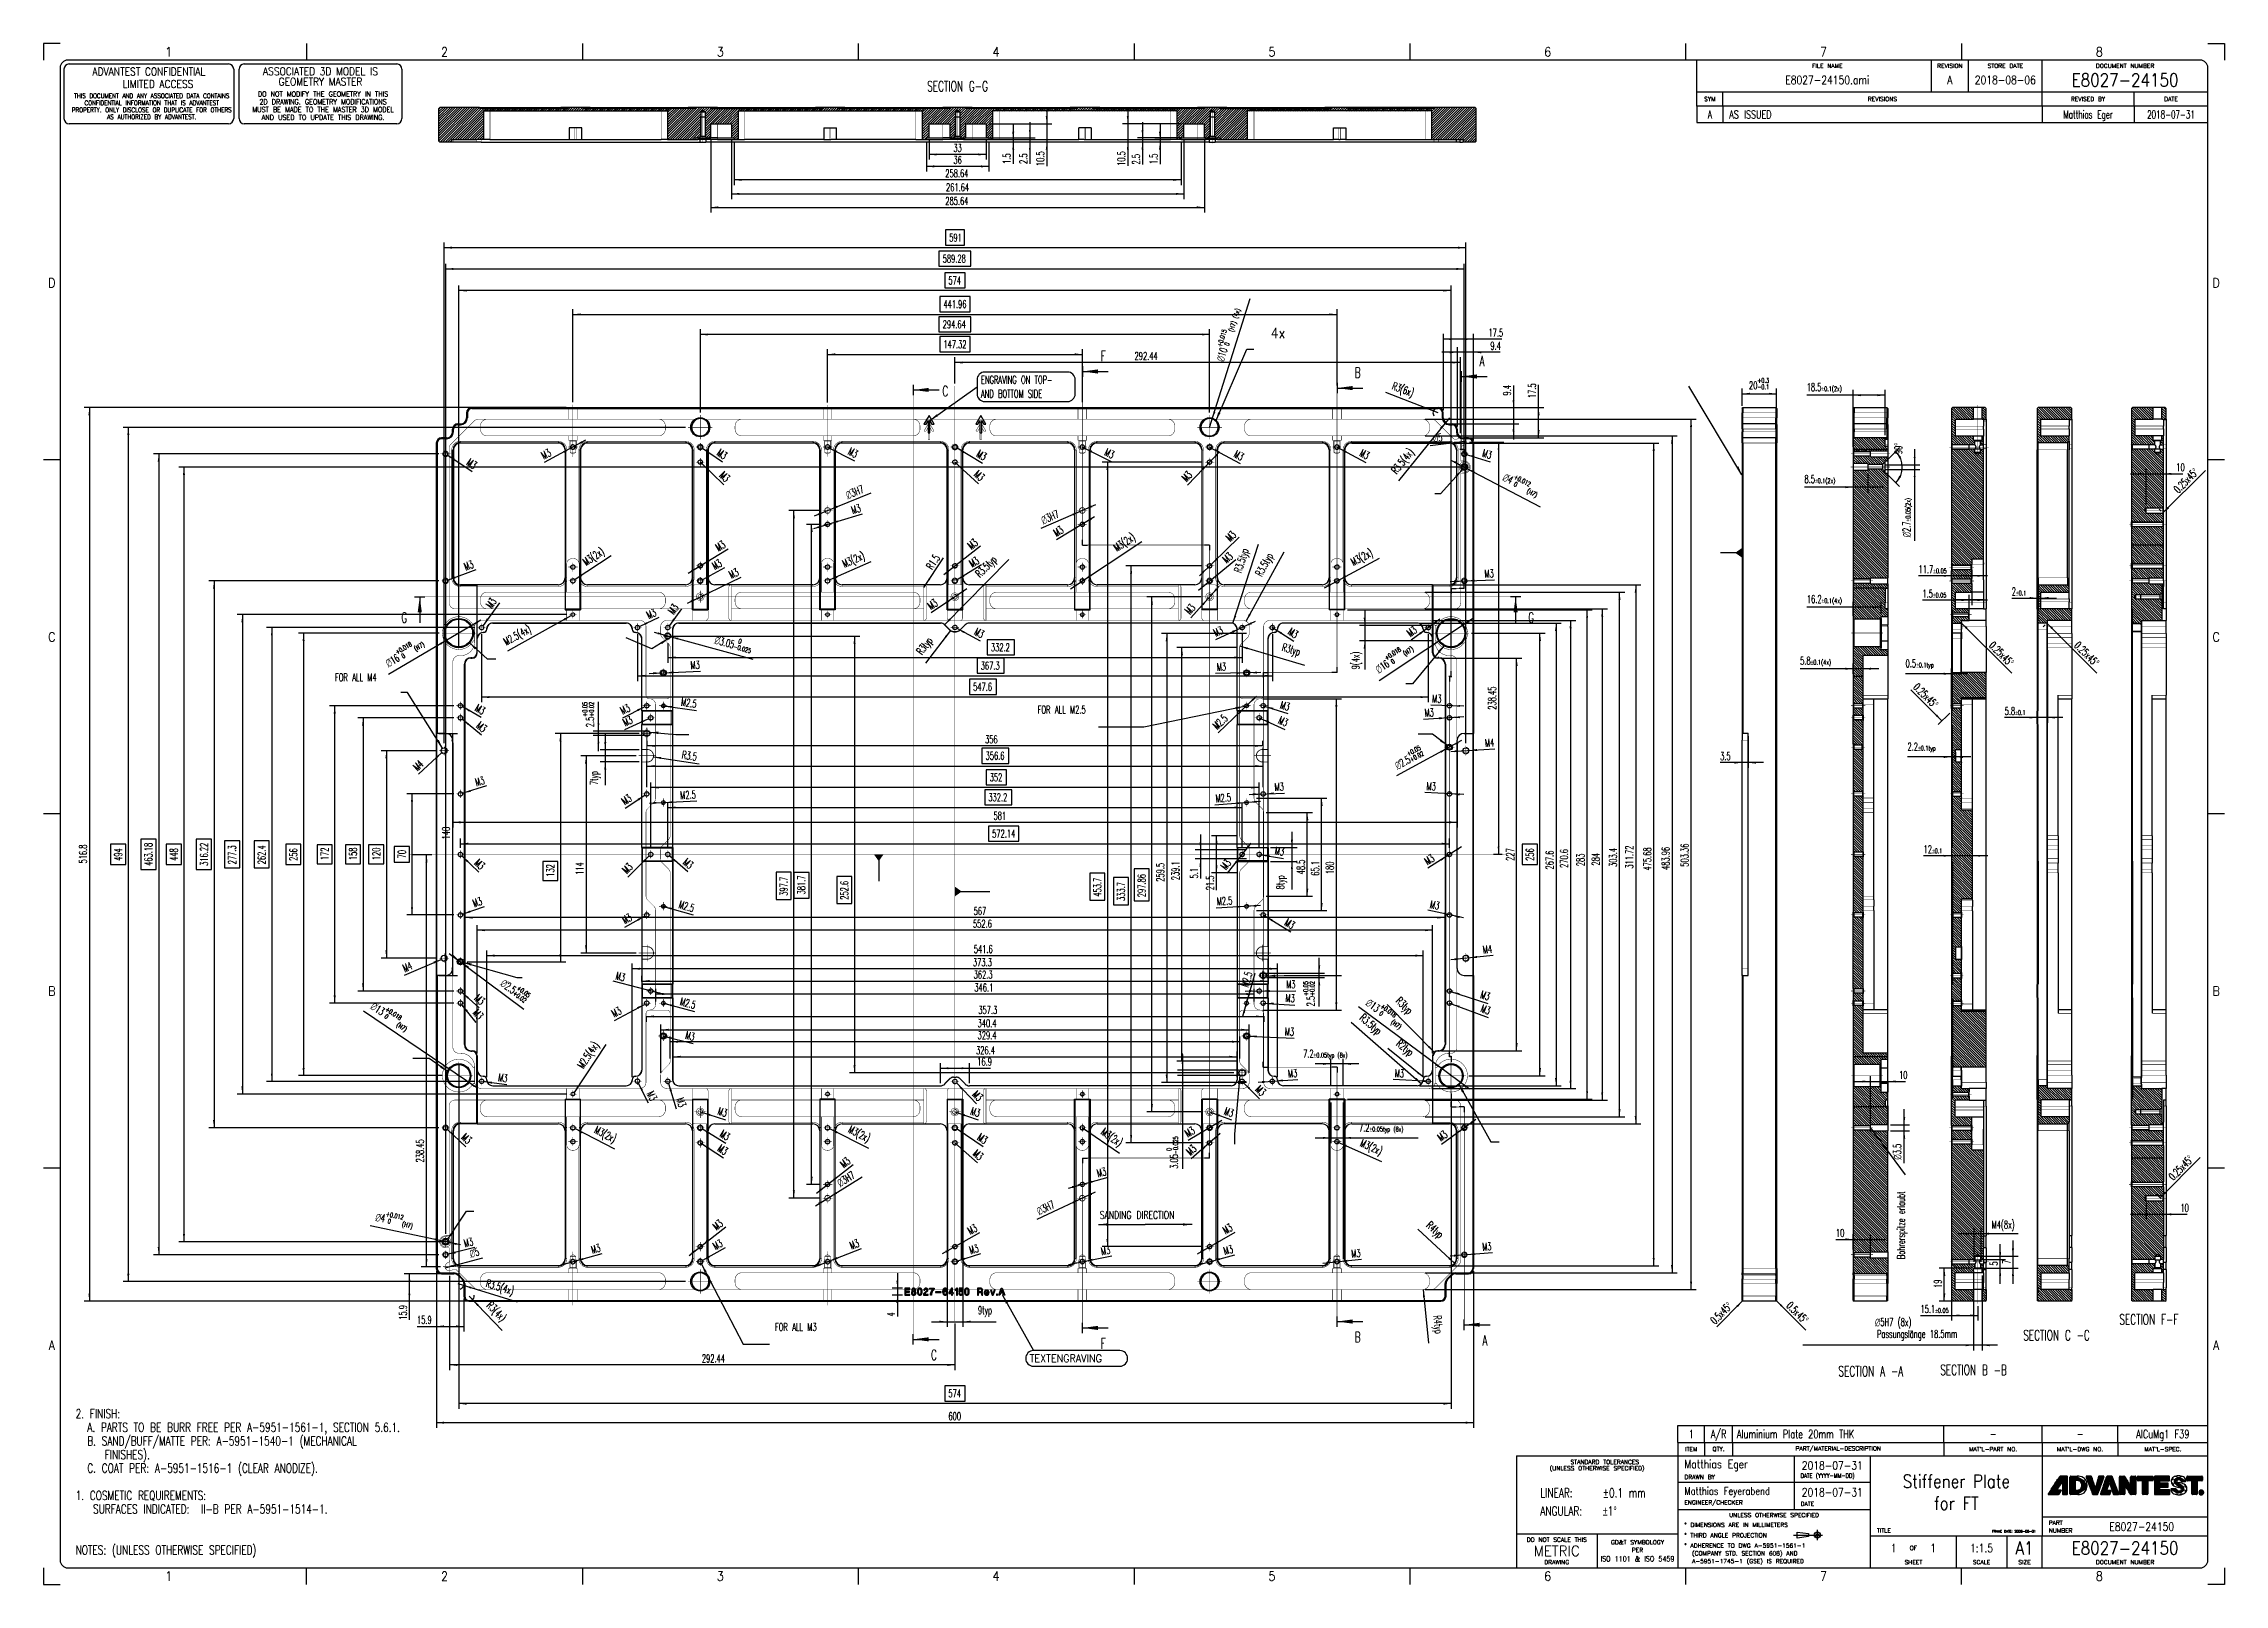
# Model space of a CAD drawing. Header units: millimetres. Extents: x 31 to 872, y 29 to 623.
import ezdxf

# ---------------------------------------------------------------- set-up
doc = ezdxf.new("R2010")
doc.units = ezdxf.units.MM
for name, pattern in [('DASHED', [15, 7, -8]), ('DOT_CENTER', [14, 12, -1, 0, -1]), ('PHANTOM', [13, 10, -1, 0, -1, 0, -1])]:
    doc.linetypes.add(name, pattern=pattern)
doc.layers.add('1', color=7, linetype='Continuous')
doc.layers.add('Layer_1', color=7, linetype='Continuous')
doc.styles.add('CONVERTER_11', font='txt.shx', dxfattribs={"width": 0.63})
doc.styles.add('CONVERTER_12', font='txt.shx', dxfattribs={"width": 0.72})
doc.styles.add('CONVERTER_13', font='txt.shx', dxfattribs={"width": 0.9})
doc.styles.add('CONVERTER_14', font='txt.shx', dxfattribs={"width": 0.675})
doc.styles.add('CONVERTER_15', font='txt.shx', dxfattribs={"width": 0.749})
doc.styles.add('CONVERTER_16', font='txt.shx', dxfattribs={"width": 1.035})
doc.styles.add('CONVERTER_17', font='complex.shx', dxfattribs={"width": 0.855})
doc.styles.add('CONVERTER_18', font='txt.shx', dxfattribs={"width": 0.81})
doc.styles.add('CONVERTER_19', font='complex.shx', dxfattribs={"width": 0.95})
doc.dimstyles.new('ME10_DIM_10', dxfattribs={"dimtxt": 4.5, "dimasz": 4.5, "dimexe": 3, "dimexo": 1.5, "dimgap": 1.5, "dimtad": 1, "dimdsep": 46, "dimtxsty": 'CONVERTER_11', "dimsah": 1, "dimcen": 0.09, "dimclrd": 3, "dimclre": 3, "dimclrt": 3, "dimadec": 0, "dimazin": 0, "dimtfac": 1, "dimtdec": 4, "dimtix": 1, "dimtmove": 0, "dimatfit": 3, "dimfxl": 1, "dimtolj": 1, "dimtzin": 0, "dimarcsym": 0})
doc.dimstyles.new('ME10_DIM_100', dxfattribs={"dimtxt": 4.5, "dimasz": 4.5, "dimexe": 3, "dimexo": 1.5, "dimgap": 1.5, "dimtad": 1, "dimdsep": 46, "dimtxsty": 'CONVERTER_11', "dimsah": 1, "dimcen": 0.09, "dimclrd": 3, "dimclre": 3, "dimclrt": 3, "dimadec": 0, "dimazin": 0, "dimtfac": 1, "dimtdec": 4, "dimtix": 1, "dimtmove": 0, "dimatfit": 3, "dimfxl": 1, "dimtolj": 1, "dimtzin": 0, "dimarcsym": 0})
doc.dimstyles.new('ME10_DIM_101', dxfattribs={"dimtxt": 4.5, "dimasz": 4.5, "dimexe": 3, "dimexo": 1.5, "dimgap": 1.5, "dimtad": 1, "dimdsep": 46, "dimtxsty": 'CONVERTER_11', "dimsah": 1, "dimcen": 0.09, "dimclrd": 3, "dimclre": 3, "dimclrt": 3, "dimadec": 0, "dimazin": 0, "dimtfac": 1, "dimtdec": 4, "dimtix": 1, "dimtmove": 0, "dimatfit": 3, "dimfxl": 1, "dimtolj": 1, "dimtzin": 0, "dimarcsym": 0})
doc.dimstyles.new('ME10_DIM_102', dxfattribs={"dimtxt": 4.5, "dimasz": 4.5, "dimexe": 3, "dimexo": 1.5, "dimgap": 1.5, "dimtad": 1, "dimdsep": 46, "dimtxsty": 'CONVERTER_11', "dimsah": 1, "dimcen": 0.09, "dimclrd": 3, "dimclre": 3, "dimclrt": 3, "dimadec": 0, "dimazin": 0, "dimtfac": 1, "dimtdec": 4, "dimtix": 1, "dimtmove": 0, "dimatfit": 3, "dimfxl": 1, "dimtolj": 1, "dimtzin": 0, "dimarcsym": 0})
doc.dimstyles.new('ME10_DIM_103', dxfattribs={"dimtxt": 4.5, "dimasz": 4.5, "dimexe": 3, "dimexo": 1.5, "dimgap": 1.5, "dimtad": 1, "dimdsep": 46, "dimtxsty": 'CONVERTER_11', "dimsah": 1, "dimcen": 0.09, "dimclrd": 3, "dimclre": 3, "dimclrt": 3, "dimadec": 0, "dimazin": 0, "dimtfac": 1, "dimtdec": 4, "dimtix": 1, "dimtmove": 0, "dimatfit": 3, "dimfxl": 1, "dimtolj": 1, "dimtzin": 0, "dimarcsym": 0})
doc.dimstyles.new('ME10_DIM_104', dxfattribs={"dimtxt": 4.5, "dimasz": 4.5, "dimexe": 3, "dimexo": 1.5, "dimgap": 1.5, "dimtad": 1, "dimdsep": 46, "dimtxsty": 'CONVERTER_11', "dimsah": 1, "dimcen": 0.09, "dimclrd": 3, "dimclre": 3, "dimclrt": 3, "dimadec": 0, "dimazin": 0, "dimtfac": 1, "dimtdec": 4, "dimtix": 1, "dimtmove": 0, "dimatfit": 3, "dimfxl": 1, "dimtolj": 1, "dimtzin": 0, "dimarcsym": 0})
doc.dimstyles.new('ME10_DIM_105', dxfattribs={"dimtxt": 4.5, "dimasz": 4.5, "dimexe": 3, "dimexo": 1.5, "dimgap": 1.5, "dimtad": 1, "dimdsep": 46, "dimtxsty": 'CONVERTER_11', "dimsah": 1, "dimcen": 0.09, "dimclrd": 3, "dimclre": 3, "dimclrt": 3, "dimadec": 0, "dimazin": 0, "dimtfac": 1, "dimtdec": 4, "dimtix": 1, "dimtmove": 0, "dimatfit": 3, "dimfxl": 1, "dimtolj": 1, "dimtzin": 0, "dimarcsym": 0})
doc.dimstyles.new('ME10_DIM_106', dxfattribs={"dimtxt": 4.5, "dimasz": 4.5, "dimexe": 3, "dimexo": 1.5, "dimgap": 1.5, "dimtad": 1, "dimdsep": 46, "dimtxsty": 'CONVERTER_11', "dimsah": 1, "dimcen": 0.09, "dimclrd": 3, "dimclre": 3, "dimclrt": 3, "dimadec": 0, "dimazin": 0, "dimtfac": 1, "dimtdec": 4, "dimtix": 1, "dimtmove": 0, "dimatfit": 3, "dimfxl": 1, "dimtolj": 1, "dimtzin": 0, "dimarcsym": 0})
doc.dimstyles.new('ME10_DIM_107', dxfattribs={"dimtxt": 4.5, "dimasz": 4.5, "dimexe": 3, "dimexo": 1.5, "dimgap": 1.5, "dimtad": 1, "dimdsep": 46, "dimtxsty": 'CONVERTER_11', "dimsah": 1, "dimcen": 0.09, "dimclrd": 3, "dimclre": 3, "dimclrt": 3, "dimadec": 0, "dimazin": 0, "dimtfac": 1, "dimtdec": 4, "dimtix": 1, "dimtmove": 0, "dimatfit": 3, "dimfxl": 1, "dimtolj": 1, "dimtzin": 0, "dimarcsym": 0})
doc.dimstyles.new('ME10_DIM_108', dxfattribs={"dimtxt": 4.5, "dimasz": 4.5, "dimexe": 3, "dimexo": 1.5, "dimgap": 1.5, "dimtad": 1, "dimdsep": 46, "dimtxsty": 'CONVERTER_11', "dimsah": 1, "dimcen": 0.09, "dimclrd": 3, "dimclre": 3, "dimclrt": 3, "dimadec": 0, "dimazin": 0, "dimtfac": 1, "dimtdec": 4, "dimtix": 1, "dimtmove": 0, "dimatfit": 3, "dimfxl": 1, "dimtolj": 1, "dimtzin": 0, "dimarcsym": 0})
doc.dimstyles.new('ME10_DIM_109', dxfattribs={"dimtxt": 4.5, "dimasz": 4.5, "dimexe": 3, "dimexo": 1.5, "dimgap": 1.5, "dimtad": 1, "dimdsep": 46, "dimtxsty": 'CONVERTER_11', "dimsah": 1, "dimcen": 0.09, "dimclrd": 3, "dimclre": 3, "dimclrt": 3, "dimadec": 0, "dimazin": 0, "dimtfac": 1, "dimtdec": 4, "dimtix": 1, "dimtmove": 0, "dimatfit": 3, "dimfxl": 1, "dimtolj": 1, "dimtzin": 0, "dimarcsym": 0})
doc.dimstyles.new('ME10_DIM_11', dxfattribs={"dimtxt": 4.5, "dimasz": 4.5, "dimexe": 3, "dimexo": 1.5, "dimgap": 1.5, "dimtad": 1, "dimdsep": 46, "dimtxsty": 'CONVERTER_11', "dimsah": 1, "dimcen": 0.09, "dimclrd": 3, "dimclre": 3, "dimclrt": 3, "dimadec": 0, "dimazin": 0, "dimtfac": 1, "dimtdec": 4, "dimtix": 1, "dimtmove": 0, "dimatfit": 3, "dimfxl": 1, "dimtolj": 1, "dimtzin": 0, "dimarcsym": 0})
doc.dimstyles.new('ME10_DIM_110', dxfattribs={"dimtxt": 4.5, "dimasz": 4.5, "dimexe": 3, "dimexo": 1.5, "dimgap": 1.5, "dimtad": 1, "dimdsep": 46, "dimtxsty": 'CONVERTER_11', "dimsah": 1, "dimcen": 0.09, "dimclrd": 3, "dimclre": 3, "dimclrt": 3, "dimadec": 0, "dimazin": 0, "dimtfac": 1, "dimtdec": 4, "dimtix": 1, "dimtmove": 0, "dimatfit": 3, "dimfxl": 1, "dimtolj": 1, "dimtzin": 0, "dimarcsym": 0})
doc.dimstyles.new('ME10_DIM_111', dxfattribs={"dimtxt": 4.5, "dimasz": 4.5, "dimexe": 3, "dimexo": 1.5, "dimgap": 1.5, "dimtad": 1, "dimdsep": 46, "dimtxsty": 'CONVERTER_11', "dimsah": 1, "dimcen": 0.09, "dimclrd": 3, "dimclre": 3, "dimclrt": 3, "dimadec": 0, "dimazin": 0, "dimtfac": 1, "dimtdec": 4, "dimtix": 1, "dimtmove": 0, "dimatfit": 3, "dimfxl": 1, "dimtolj": 1, "dimtzin": 0, "dimarcsym": 0})
doc.dimstyles.new('ME10_DIM_112', dxfattribs={"dimtxt": 4.5, "dimasz": 4.5, "dimexe": 3, "dimexo": 1.5, "dimgap": 1.5, "dimtad": 1, "dimdsep": 46, "dimtxsty": 'CONVERTER_11', "dimsah": 1, "dimcen": 0.09, "dimclrd": 3, "dimclre": 3, "dimclrt": 3, "dimadec": 0, "dimazin": 0, "dimtfac": 1, "dimtdec": 4, "dimtix": 1, "dimtmove": 0, "dimatfit": 3, "dimfxl": 1, "dimtolj": 1, "dimtzin": 0, "dimarcsym": 0})
doc.dimstyles.new('ME10_DIM_113', dxfattribs={"dimtxt": 4.5, "dimasz": 4.5, "dimexe": 3, "dimexo": 1.5, "dimgap": 1.5, "dimtad": 1, "dimdsep": 46, "dimtxsty": 'CONVERTER_11', "dimsah": 1, "dimcen": 0.09, "dimclrd": 3, "dimclre": 3, "dimclrt": 3, "dimadec": 0, "dimazin": 0, "dimtfac": 1, "dimtdec": 4, "dimtix": 1, "dimtmove": 0, "dimatfit": 3, "dimfxl": 1, "dimtolj": 1, "dimtzin": 0, "dimarcsym": 0})
doc.dimstyles.new('ME10_DIM_114', dxfattribs={"dimtxt": 4.5, "dimasz": 4.5, "dimexe": 3, "dimexo": 1.5, "dimgap": 1.5, "dimtad": 1, "dimdsep": 46, "dimtxsty": 'CONVERTER_11', "dimsah": 1, "dimcen": 0.09, "dimclrd": 3, "dimclre": 3, "dimclrt": 3, "dimadec": 0, "dimazin": 0, "dimtfac": 1, "dimtdec": 4, "dimtix": 1, "dimtmove": 0, "dimatfit": 3, "dimfxl": 1, "dimtolj": 1, "dimtzin": 0, "dimarcsym": 0})
doc.dimstyles.new('ME10_DIM_115', dxfattribs={"dimtxt": 4.5, "dimasz": 4.5, "dimexe": 3, "dimexo": 1.5, "dimgap": 1.5, "dimtad": 1, "dimdsep": 46, "dimtxsty": 'CONVERTER_11', "dimsah": 1, "dimcen": 0.09, "dimclrd": 3, "dimclre": 3, "dimclrt": 3, "dimadec": 0, "dimazin": 0, "dimtfac": 1, "dimtdec": 4, "dimtix": 1, "dimtmove": 0, "dimatfit": 3, "dimfxl": 1, "dimtolj": 1, "dimtzin": 0, "dimarcsym": 0})
doc.dimstyles.new('ME10_DIM_116', dxfattribs={"dimtxt": 4.5, "dimasz": 4.5, "dimexe": 3, "dimexo": 1.5, "dimgap": 1.5, "dimtad": 1, "dimdsep": 46, "dimtxsty": 'CONVERTER_11', "dimsah": 1, "dimcen": 0.09, "dimclrd": 3, "dimclre": 3, "dimclrt": 3, "dimadec": 0, "dimazin": 0, "dimtfac": 1, "dimtdec": 4, "dimtix": 1, "dimtmove": 0, "dimatfit": 3, "dimfxl": 1, "dimtolj": 1, "dimtzin": 0, "dimarcsym": 0})
doc.dimstyles.new('ME10_DIM_117', dxfattribs={"dimtxt": 4.5, "dimasz": 4.5, "dimexe": 3, "dimexo": 1.5, "dimgap": 1.5, "dimtad": 1, "dimdsep": 46, "dimtxsty": 'CONVERTER_11', "dimsah": 1, "dimcen": 0.09, "dimclrd": 3, "dimclre": 3, "dimclrt": 3, "dimadec": 0, "dimazin": 0, "dimtfac": 1, "dimtdec": 4, "dimtix": 1, "dimtmove": 0, "dimatfit": 3, "dimfxl": 1, "dimtolj": 1, "dimtzin": 0, "dimarcsym": 0})
doc.dimstyles.new('ME10_DIM_118', dxfattribs={"dimtxt": 4.5, "dimasz": 4.5, "dimexe": 3, "dimexo": 1.5, "dimgap": 1.5, "dimtad": 1, "dimdsep": 46, "dimtxsty": 'CONVERTER_11', "dimsah": 1, "dimcen": 0.09, "dimclrd": 3, "dimclre": 3, "dimclrt": 3, "dimadec": 0, "dimazin": 0, "dimtfac": 1, "dimtdec": 4, "dimtix": 1, "dimtmove": 0, "dimatfit": 3, "dimfxl": 1, "dimtolj": 1, "dimtzin": 0, "dimarcsym": 0})
doc.dimstyles.new('ME10_DIM_119', dxfattribs={"dimtxt": 4.5, "dimasz": 4.5, "dimexe": 3, "dimexo": 1.5, "dimgap": 1.5, "dimtad": 1, "dimdsep": 46, "dimtxsty": 'CONVERTER_11', "dimsah": 1, "dimcen": 0.09, "dimclrd": 3, "dimclre": 3, "dimclrt": 3, "dimadec": 0, "dimazin": 0, "dimtfac": 1, "dimtdec": 4, "dimtix": 1, "dimtmove": 0, "dimatfit": 3, "dimfxl": 1, "dimtolj": 1, "dimtzin": 0, "dimarcsym": 0})
doc.dimstyles.new('ME10_DIM_12', dxfattribs={"dimtxt": 4.5, "dimasz": 4.5, "dimexe": 3, "dimexo": 1.5, "dimgap": 1.5, "dimtad": 1, "dimdsep": 46, "dimtxsty": 'CONVERTER_11', "dimsah": 1, "dimcen": 0.09, "dimclrd": 3, "dimclre": 3, "dimclrt": 3, "dimadec": 0, "dimazin": 0, "dimtfac": 1, "dimtdec": 4, "dimtix": 1, "dimtmove": 0, "dimatfit": 3, "dimfxl": 1, "dimtolj": 1, "dimtzin": 0, "dimarcsym": 0})
doc.dimstyles.new('ME10_DIM_120', dxfattribs={"dimtxt": 4.5, "dimasz": 4.5, "dimexe": 3, "dimexo": 1.5, "dimgap": 1.5, "dimtad": 1, "dimdsep": 46, "dimtxsty": 'CONVERTER_11', "dimsah": 1, "dimcen": 0.09, "dimclrd": 3, "dimclre": 3, "dimclrt": 3, "dimadec": 0, "dimazin": 0, "dimtfac": 1, "dimtdec": 4, "dimtix": 1, "dimtmove": 0, "dimatfit": 3, "dimfxl": 1, "dimtolj": 1, "dimtzin": 0, "dimarcsym": 0})
doc.dimstyles.new('ME10_DIM_121', dxfattribs={"dimtxt": 4.5, "dimasz": 4.5, "dimexe": 3, "dimexo": 1.5, "dimgap": 1.5, "dimtad": 1, "dimdsep": 46, "dimtxsty": 'CONVERTER_11', "dimsah": 1, "dimcen": 0.09, "dimclrd": 3, "dimclre": 3, "dimclrt": 3, "dimadec": 0, "dimazin": 0, "dimtfac": 1, "dimtdec": 4, "dimtix": 1, "dimtmove": 0, "dimatfit": 3, "dimfxl": 1, "dimtolj": 1, "dimtzin": 0, "dimarcsym": 0})
doc.dimstyles.new('ME10_DIM_122', dxfattribs={"dimtxt": 4.5, "dimasz": 4.5, "dimexe": 3, "dimexo": 1.5, "dimgap": 1.5, "dimtad": 1, "dimdec": 3, "dimdsep": 46, "dimtxsty": 'CONVERTER_11', "dimsah": 1, "dimcen": 0.09, "dimclrd": 3, "dimclre": 3, "dimclrt": 3, "dimadec": 0, "dimazin": 0, "dimtol": 1, "dimtp": 0.05, "dimtm": -0.02, "dimtfac": 0.6, "dimtix": 1, "dimtmove": 0, "dimatfit": 3, "dimfxl": 1, "dimtolj": 1, "dimtzin": 0, "dimarcsym": 0})
doc.dimstyles.new('ME10_DIM_123', dxfattribs={"dimtxt": 4.5, "dimasz": 4.5, "dimexe": 3, "dimexo": 1.5, "dimgap": 1.5, "dimtad": 1, "dimdec": 3, "dimdsep": 46, "dimtxsty": 'CONVERTER_11', "dimsah": 1, "dimcen": 0.09, "dimclrd": 3, "dimclre": 3, "dimclrt": 3, "dimadec": 0, "dimazin": 0, "dimtol": 1, "dimtp": 0.05, "dimtm": -0.02, "dimtfac": 0.6, "dimtix": 1, "dimtmove": 0, "dimatfit": 3, "dimfxl": 1, "dimtolj": 1, "dimtzin": 0, "dimarcsym": 0})
doc.dimstyles.new('ME10_DIM_124', dxfattribs={"dimtxt": 4.5, "dimasz": 4.5, "dimexe": 3, "dimexo": 1.5, "dimgap": 1.5, "dimtad": 1, "dimdsep": 46, "dimtxsty": 'CONVERTER_11', "dimsah": 1, "dimcen": 0.09, "dimclrd": 3, "dimclre": 3, "dimclrt": 3, "dimadec": 0, "dimazin": 0, "dimtfac": 1, "dimtdec": 4, "dimtix": 1, "dimtmove": 0, "dimatfit": 3, "dimfxl": 1, "dimtolj": 1, "dimtzin": 0, "dimarcsym": 0})
doc.dimstyles.new('ME10_DIM_125', dxfattribs={"dimtxt": 4.5, "dimasz": 4.5, "dimexe": 3, "dimexo": 1.5, "dimgap": 1.5, "dimtad": 1, "dimdsep": 46, "dimtxsty": 'CONVERTER_11', "dimsah": 1, "dimcen": 0.09, "dimclrd": 3, "dimclre": 3, "dimclrt": 3, "dimadec": 0, "dimazin": 0, "dimtfac": 1, "dimtdec": 4, "dimtix": 1, "dimtmove": 0, "dimatfit": 3, "dimfxl": 1, "dimtolj": 1, "dimtzin": 0, "dimarcsym": 0})
doc.dimstyles.new('ME10_DIM_126', dxfattribs={"dimtxt": 4.5, "dimasz": 4.5, "dimexe": 3, "dimexo": 1.5, "dimgap": 1.5, "dimtad": 1, "dimdsep": 46, "dimtxsty": 'CONVERTER_11', "dimsah": 1, "dimcen": 0.09, "dimclrd": 3, "dimclre": 3, "dimclrt": 3, "dimadec": 0, "dimazin": 0, "dimtfac": 1, "dimtdec": 4, "dimtix": 1, "dimtmove": 0, "dimatfit": 3, "dimfxl": 1, "dimtolj": 1, "dimtzin": 0, "dimarcsym": 0})
doc.dimstyles.new('ME10_DIM_127', dxfattribs={"dimtxt": 4.5, "dimasz": 4.5, "dimexe": 3, "dimexo": 1.5, "dimgap": 1.5, "dimtad": 1, "dimdsep": 46, "dimtxsty": 'CONVERTER_11', "dimsah": 1, "dimcen": 0.09, "dimclrd": 3, "dimclre": 3, "dimclrt": 3, "dimadec": 0, "dimazin": 0, "dimtfac": 1, "dimtdec": 4, "dimtix": 1, "dimtmove": 0, "dimatfit": 3, "dimfxl": 1, "dimtolj": 1, "dimtzin": 0, "dimarcsym": 0})
doc.dimstyles.new('ME10_DIM_128', dxfattribs={"dimtxt": 4.5, "dimasz": 4.5, "dimexe": 3, "dimexo": 1.5, "dimgap": 1.5, "dimtad": 1, "dimdec": 1, "dimdsep": 46, "dimtxsty": 'CONVERTER_11', "dimsah": 1, "dimcen": 0.09, "dimclrd": 3, "dimclre": 3, "dimclrt": 3, "dimadec": 0, "dimazin": 0, "dimtfac": 1, "dimtdec": 4, "dimtix": 1, "dimtmove": 0, "dimatfit": 3, "dimfxl": 1, "dimtolj": 1, "dimtzin": 0, "dimarcsym": 0})
doc.dimstyles.new('ME10_DIM_129', dxfattribs={"dimtxt": 4.5, "dimasz": 4.5, "dimexe": 3, "dimexo": 1.5, "dimgap": 1.5, "dimtad": 1, "dimdsep": 46, "dimtxsty": 'CONVERTER_11', "dimsah": 1, "dimcen": 0.09, "dimclrd": 3, "dimclre": 3, "dimclrt": 3, "dimadec": 0, "dimazin": 0, "dimtfac": 1, "dimtdec": 4, "dimtix": 1, "dimtmove": 0, "dimatfit": 3, "dimfxl": 1, "dimtolj": 1, "dimtzin": 0, "dimarcsym": 0})
doc.dimstyles.new('ME10_DIM_13', dxfattribs={"dimtxt": 4.5, "dimasz": 4.5, "dimexe": 3, "dimexo": 1.5, "dimgap": 1.5, "dimtad": 1, "dimdsep": 46, "dimtxsty": 'CONVERTER_11', "dimsah": 1, "dimcen": 0.09, "dimclrd": 3, "dimclre": 3, "dimclrt": 3, "dimadec": 0, "dimazin": 0, "dimtfac": 1, "dimtdec": 4, "dimtix": 1, "dimtmove": 0, "dimatfit": 3, "dimfxl": 1, "dimtolj": 1, "dimtzin": 0, "dimarcsym": 0})
doc.dimstyles.new('ME10_DIM_130', dxfattribs={"dimtxt": 4.5, "dimasz": 4.5, "dimexe": 3, "dimexo": 1.5, "dimgap": 1.5, "dimtad": 1, "dimdsep": 46, "dimtxsty": 'CONVERTER_11', "dimsah": 1, "dimcen": 0.09, "dimclrd": 3, "dimclre": 3, "dimclrt": 3, "dimadec": 0, "dimazin": 0, "dimtfac": 1, "dimtdec": 4, "dimtix": 1, "dimtmove": 0, "dimatfit": 3, "dimfxl": 1, "dimtolj": 1, "dimtzin": 0, "dimarcsym": 0})
doc.dimstyles.new('ME10_DIM_131', dxfattribs={"dimtxt": 4.5, "dimasz": 4.5, "dimexe": 3, "dimexo": 1.5, "dimgap": 1.5, "dimtad": 1, "dimdsep": 46, "dimtxsty": 'CONVERTER_11', "dimsah": 1, "dimcen": 0.09, "dimclrd": 3, "dimclre": 3, "dimclrt": 3, "dimadec": 0, "dimazin": 0, "dimtfac": 1, "dimtdec": 4, "dimtix": 1, "dimtmove": 0, "dimatfit": 3, "dimfxl": 1, "dimtolj": 1, "dimtzin": 0, "dimarcsym": 0})
doc.dimstyles.new('ME10_DIM_132', dxfattribs={"dimtxt": 4.5, "dimasz": 4.5, "dimexe": 3, "dimexo": 1.5, "dimgap": 1.5, "dimtad": 1, "dimdsep": 46, "dimtxsty": 'CONVERTER_11', "dimsah": 1, "dimcen": 0.09, "dimclrd": 3, "dimclre": 3, "dimclrt": 3, "dimadec": 0, "dimazin": 0, "dimtfac": 1, "dimtdec": 4, "dimtix": 1, "dimtmove": 0, "dimatfit": 3, "dimfxl": 1, "dimtolj": 1, "dimtzin": 0, "dimarcsym": 0})
doc.dimstyles.new('ME10_DIM_133', dxfattribs={"dimtxt": 4.5, "dimasz": 4.5, "dimexe": 3, "dimexo": 1.5, "dimgap": 1.5, "dimtad": 1, "dimdsep": 46, "dimtxsty": 'CONVERTER_11', "dimsah": 1, "dimcen": 0.09, "dimclrd": 3, "dimclre": 3, "dimclrt": 3, "dimadec": 0, "dimazin": 0, "dimtfac": 1, "dimtdec": 4, "dimtix": 1, "dimtmove": 0, "dimatfit": 3, "dimfxl": 1, "dimtolj": 1, "dimtzin": 0, "dimarcsym": 0})
doc.dimstyles.new('ME10_DIM_134', dxfattribs={"dimtxt": 4.5, "dimasz": 4.5, "dimexe": 3, "dimexo": 1.5, "dimgap": 1.5, "dimtad": 1, "dimdsep": 46, "dimtxsty": 'CONVERTER_11', "dimsah": 1, "dimcen": 0.09, "dimclrd": 3, "dimclre": 3, "dimclrt": 3, "dimadec": 0, "dimazin": 0, "dimtfac": 1, "dimtdec": 4, "dimtix": 1, "dimtmove": 0, "dimatfit": 3, "dimfxl": 1, "dimtolj": 1, "dimtzin": 0, "dimarcsym": 0})
doc.dimstyles.new('ME10_DIM_135', dxfattribs={"dimtxt": 4.5, "dimasz": 4.5, "dimexe": 3, "dimexo": 1.5, "dimgap": 1.5, "dimtad": 1, "dimdsep": 46, "dimtxsty": 'CONVERTER_11', "dimsah": 1, "dimcen": 0.09, "dimclrd": 3, "dimclre": 3, "dimclrt": 3, "dimadec": 0, "dimazin": 0, "dimtfac": 1, "dimtdec": 4, "dimtix": 1, "dimtmove": 0, "dimatfit": 3, "dimfxl": 1, "dimtolj": 1, "dimtzin": 0, "dimarcsym": 0})
doc.dimstyles.new('ME10_DIM_136', dxfattribs={"dimtxt": 4.5, "dimasz": 4.5, "dimexe": 3, "dimexo": 1.5, "dimgap": 1.5, "dimtad": 1, "dimdsep": 46, "dimtxsty": 'CONVERTER_11', "dimsah": 1, "dimcen": 0.09, "dimclrd": 3, "dimclre": 3, "dimclrt": 3, "dimadec": 0, "dimazin": 0, "dimtfac": 1, "dimtdec": 4, "dimtix": 1, "dimtmove": 0, "dimatfit": 3, "dimfxl": 1, "dimtolj": 1, "dimtzin": 0, "dimarcsym": 0})
doc.dimstyles.new('ME10_DIM_137', dxfattribs={"dimtxt": 4.5, "dimasz": 4.5, "dimexe": 3, "dimexo": 1.5, "dimgap": 1.5, "dimtad": 1, "dimdsep": 46, "dimtxsty": 'CONVERTER_11', "dimsah": 1, "dimcen": 0.09, "dimclrd": 3, "dimclre": 3, "dimclrt": 3, "dimadec": 0, "dimazin": 0, "dimtfac": 1, "dimtdec": 4, "dimtix": 1, "dimtmove": 0, "dimatfit": 3, "dimfxl": 1, "dimtolj": 1, "dimtzin": 0, "dimarcsym": 0})
doc.dimstyles.new('ME10_DIM_138', dxfattribs={"dimtxt": 4.5, "dimasz": 4.5, "dimexe": 3, "dimexo": 1.5, "dimgap": 1.5, "dimtad": 1, "dimdsep": 46, "dimtxsty": 'CONVERTER_11', "dimsah": 1, "dimcen": 0.09, "dimclrd": 3, "dimclre": 3, "dimclrt": 3, "dimadec": 0, "dimazin": 0, "dimtfac": 1, "dimtdec": 4, "dimtix": 1, "dimtmove": 0, "dimatfit": 3, "dimfxl": 1, "dimtolj": 1, "dimtzin": 0, "dimarcsym": 0})
doc.dimstyles.new('ME10_DIM_139', dxfattribs={"dimtxt": 4.5, "dimasz": 4.5, "dimexe": 3, "dimexo": 1.5, "dimgap": 1.5, "dimtad": 1, "dimdsep": 46, "dimtxsty": 'CONVERTER_11', "dimsah": 1, "dimcen": 0.09, "dimclrd": 3, "dimclre": 3, "dimclrt": 3, "dimadec": 0, "dimazin": 0, "dimtfac": 1, "dimtdec": 4, "dimtix": 1, "dimtmove": 0, "dimatfit": 3, "dimfxl": 1, "dimtolj": 1, "dimtzin": 0, "dimarcsym": 0})
doc.dimstyles.new('ME10_DIM_14', dxfattribs={"dimtxt": 4.5, "dimasz": 4.5, "dimexe": 3, "dimexo": 1.5, "dimgap": 1.5, "dimtad": 1, "dimdsep": 46, "dimtxsty": 'CONVERTER_11', "dimsah": 1, "dimcen": 0.09, "dimclrd": 3, "dimclre": 3, "dimclrt": 3, "dimadec": 0, "dimazin": 0, "dimtfac": 1, "dimtdec": 4, "dimtix": 1, "dimtmove": 0, "dimatfit": 3, "dimfxl": 1, "dimtolj": 1, "dimtzin": 0, "dimarcsym": 0})
doc.dimstyles.new('ME10_DIM_140', dxfattribs={"dimtxt": 4.5, "dimasz": 4.5, "dimexe": 3, "dimexo": 1.5, "dimgap": 1.5, "dimtad": 1, "dimdsep": 46, "dimtxsty": 'CONVERTER_11', "dimsah": 1, "dimcen": 0.09, "dimclrd": 3, "dimclre": 3, "dimclrt": 3, "dimadec": 0, "dimazin": 0, "dimtfac": 1, "dimtdec": 4, "dimtix": 1, "dimtmove": 0, "dimatfit": 3, "dimfxl": 1, "dimtolj": 1, "dimtzin": 0, "dimarcsym": 0})
doc.dimstyles.new('ME10_DIM_141', dxfattribs={"dimtxt": 4.5, "dimasz": 4.5, "dimexe": 3, "dimexo": 1.5, "dimgap": 1.5, "dimtad": 1, "dimdsep": 46, "dimtxsty": 'CONVERTER_11', "dimsah": 1, "dimcen": 0.09, "dimclrd": 3, "dimclre": 3, "dimclrt": 3, "dimadec": 0, "dimazin": 0, "dimtfac": 1, "dimtdec": 4, "dimtix": 1, "dimtmove": 0, "dimatfit": 3, "dimfxl": 1, "dimtolj": 1, "dimtzin": 0, "dimarcsym": 0})
doc.dimstyles.new('ME10_DIM_142', dxfattribs={"dimtxt": 4.5, "dimasz": 4.5, "dimexe": 3, "dimexo": 1.5, "dimgap": 1.5, "dimtad": 1, "dimdsep": 46, "dimtxsty": 'CONVERTER_11', "dimsah": 1, "dimcen": 0.09, "dimclrd": 3, "dimclre": 3, "dimclrt": 3, "dimadec": 0, "dimazin": 0, "dimtfac": 1, "dimtdec": 4, "dimtix": 1, "dimtmove": 0, "dimatfit": 3, "dimfxl": 1, "dimtolj": 1, "dimtzin": 0, "dimarcsym": 0})
doc.dimstyles.new('ME10_DIM_143', dxfattribs={"dimtxt": 4.5, "dimasz": 4.5, "dimexe": 3, "dimexo": 1.5, "dimgap": 1.5, "dimtad": 1, "dimdsep": 46, "dimtxsty": 'CONVERTER_11', "dimsah": 1, "dimcen": 0.09, "dimclrd": 3, "dimclre": 3, "dimclrt": 3, "dimadec": 0, "dimazin": 0, "dimtfac": 1, "dimtdec": 4, "dimtix": 1, "dimtmove": 0, "dimatfit": 3, "dimfxl": 1, "dimtolj": 1, "dimtzin": 0, "dimarcsym": 0})
doc.dimstyles.new('ME10_DIM_144', dxfattribs={"dimtxt": 4.5, "dimasz": 4.5, "dimexe": 3, "dimexo": 1.5, "dimgap": 1.5, "dimtad": 1, "dimdsep": 46, "dimtxsty": 'CONVERTER_11', "dimsah": 1, "dimcen": 0.09, "dimclrd": 3, "dimclre": 3, "dimclrt": 3, "dimadec": 0, "dimazin": 0, "dimtfac": 1, "dimtdec": 4, "dimtix": 1, "dimtmove": 0, "dimatfit": 3, "dimfxl": 1, "dimtolj": 1, "dimtzin": 0, "dimarcsym": 0})
doc.dimstyles.new('ME10_DIM_145', dxfattribs={"dimtxt": 4.5, "dimasz": 4.5, "dimexe": 3, "dimexo": 1.5, "dimgap": 1.5, "dimtad": 1, "dimdsep": 46, "dimtxsty": 'CONVERTER_11', "dimsah": 1, "dimcen": 0.09, "dimclrd": 3, "dimclre": 3, "dimclrt": 3, "dimadec": 0, "dimazin": 0, "dimtfac": 1, "dimtdec": 4, "dimtix": 1, "dimtmove": 0, "dimatfit": 3, "dimfxl": 1, "dimtolj": 1, "dimtzin": 0, "dimarcsym": 0})
doc.dimstyles.new('ME10_DIM_146', dxfattribs={"dimtxt": 4.5, "dimasz": 4.5, "dimexe": 3, "dimexo": 1.5, "dimgap": 1.5, "dimtad": 1, "dimdsep": 46, "dimtxsty": 'CONVERTER_11', "dimsah": 1, "dimcen": 0.09, "dimclrd": 3, "dimclre": 3, "dimclrt": 3, "dimadec": 0, "dimazin": 0, "dimtfac": 1, "dimtdec": 4, "dimtix": 1, "dimtmove": 0, "dimatfit": 3, "dimfxl": 1, "dimtolj": 1, "dimtzin": 0, "dimarcsym": 0})
doc.dimstyles.new('ME10_DIM_147', dxfattribs={"dimtxt": 4.5, "dimasz": 4.5, "dimexe": 3, "dimexo": 1.5, "dimgap": 1.5, "dimtad": 1, "dimdsep": 46, "dimtxsty": 'CONVERTER_11', "dimsah": 1, "dimcen": 0.09, "dimclrd": 3, "dimclre": 3, "dimclrt": 3, "dimadec": 0, "dimazin": 0, "dimtfac": 1, "dimtdec": 4, "dimtix": 1, "dimtmove": 0, "dimatfit": 3, "dimfxl": 1, "dimtolj": 1, "dimtzin": 0, "dimarcsym": 0})
doc.dimstyles.new('ME10_DIM_148', dxfattribs={"dimtxt": 4.5, "dimasz": 4.5, "dimexe": 3, "dimexo": 1.5, "dimgap": 1.5, "dimtad": 1, "dimdsep": 46, "dimtxsty": 'CONVERTER_11', "dimsah": 1, "dimcen": 0.09, "dimclrd": 3, "dimclre": 3, "dimclrt": 3, "dimadec": 0, "dimazin": 0, "dimtfac": 1, "dimtdec": 4, "dimtix": 1, "dimtmove": 0, "dimatfit": 3, "dimfxl": 1, "dimtolj": 1, "dimtzin": 0, "dimarcsym": 0})
doc.dimstyles.new('ME10_DIM_149', dxfattribs={"dimtxt": 4.5, "dimasz": 4.5, "dimexe": 3, "dimexo": 1.5, "dimgap": 1.5, "dimtad": 1, "dimdsep": 46, "dimtxsty": 'CONVERTER_11', "dimsah": 1, "dimcen": 0.09, "dimclrd": 3, "dimclre": 3, "dimclrt": 3, "dimadec": 0, "dimazin": 0, "dimtfac": 1, "dimtdec": 4, "dimtix": 1, "dimtmove": 0, "dimatfit": 3, "dimfxl": 1, "dimtolj": 1, "dimtzin": 0, "dimarcsym": 0})
doc.dimstyles.new('ME10_DIM_15', dxfattribs={"dimtxt": 4.5, "dimasz": 4.5, "dimexe": 3, "dimexo": 1.5, "dimgap": 1.5, "dimtad": 1, "dimdsep": 46, "dimtxsty": 'CONVERTER_11', "dimsah": 1, "dimcen": 0.09, "dimclrd": 3, "dimclre": 3, "dimclrt": 3, "dimadec": 0, "dimazin": 0, "dimtfac": 1, "dimtdec": 4, "dimtix": 1, "dimtmove": 0, "dimatfit": 3, "dimfxl": 1, "dimtolj": 1, "dimtzin": 0, "dimarcsym": 0})
doc.dimstyles.new('ME10_DIM_152', dxfattribs={"dimtxt": 4.5, "dimasz": 4.5, "dimexe": 3, "dimexo": 1.5, "dimgap": 1.5, "dimtad": 1, "dimdsep": 46, "dimtxsty": 'CONVERTER_11', "dimsah": 1, "dimcen": 0.09, "dimclrd": 3, "dimclre": 3, "dimclrt": 3, "dimadec": 0, "dimazin": 0, "dimtfac": 1, "dimtdec": 4, "dimtix": 1, "dimtmove": 0, "dimatfit": 3, "dimfxl": 1, "dimtolj": 1, "dimtzin": 0, "dimarcsym": 0})
doc.dimstyles.new('ME10_DIM_153', dxfattribs={"dimtxt": 4.5, "dimasz": 4.5, "dimexe": 3, "dimexo": 1.5, "dimgap": 1.5, "dimtad": 1, "dimdsep": 46, "dimtxsty": 'CONVERTER_11', "dimsah": 1, "dimcen": 0.09, "dimclrd": 3, "dimclre": 3, "dimclrt": 3, "dimadec": 0, "dimazin": 0, "dimtol": 1, "dimtp": 0.3, "dimtm": 0.1, "dimtfac": 0.6, "dimtdec": 1, "dimtix": 1, "dimtmove": 0, "dimatfit": 3, "dimfxl": 1, "dimtolj": 1, "dimtzin": 0, "dimarcsym": 0})
doc.dimstyles.new('ME10_DIM_16', dxfattribs={"dimtxt": 4.5, "dimasz": 4.5, "dimexe": 3, "dimexo": 1.5, "dimgap": 1.5, "dimtad": 1, "dimdsep": 46, "dimtxsty": 'CONVERTER_11', "dimsah": 1, "dimcen": 0.09, "dimclrd": 3, "dimclre": 3, "dimclrt": 3, "dimadec": 0, "dimazin": 0, "dimtfac": 1, "dimtdec": 4, "dimtix": 1, "dimtmove": 0, "dimatfit": 3, "dimfxl": 1, "dimtolj": 1, "dimtzin": 0, "dimarcsym": 0})
doc.dimstyles.new('ME10_DIM_17', dxfattribs={"dimtxt": 4.5, "dimasz": 4.5, "dimexe": 3, "dimexo": 1.5, "dimgap": 1.5, "dimtad": 1, "dimdsep": 46, "dimtxsty": 'CONVERTER_11', "dimsah": 1, "dimcen": 0.09, "dimclrd": 3, "dimclre": 3, "dimclrt": 3, "dimadec": 0, "dimazin": 0, "dimtfac": 1, "dimtdec": 4, "dimtix": 1, "dimtmove": 0, "dimatfit": 3, "dimfxl": 1, "dimtolj": 1, "dimtzin": 0, "dimarcsym": 0})
doc.dimstyles.new('ME10_DIM_18', dxfattribs={"dimtxt": 4.5, "dimasz": 4.5, "dimexe": 3, "dimexo": 1.5, "dimgap": 1.5, "dimtad": 1, "dimdsep": 46, "dimtxsty": 'CONVERTER_11', "dimsah": 1, "dimcen": 0.09, "dimclrd": 3, "dimclre": 3, "dimclrt": 3, "dimadec": 0, "dimazin": 0, "dimtfac": 1, "dimtdec": 4, "dimtix": 1, "dimtmove": 0, "dimatfit": 3, "dimfxl": 1, "dimtolj": 1, "dimtzin": 0, "dimarcsym": 0})
doc.dimstyles.new('ME10_DIM_19', dxfattribs={"dimtxt": 4.5, "dimasz": 4.5, "dimexe": 3, "dimexo": 1.5, "dimgap": 1.5, "dimtad": 1, "dimdsep": 46, "dimtxsty": 'CONVERTER_11', "dimsah": 1, "dimcen": 0.09, "dimclrd": 3, "dimclre": 3, "dimclrt": 3, "dimadec": 0, "dimazin": 0, "dimtfac": 1, "dimtdec": 4, "dimtix": 1, "dimtmove": 0, "dimatfit": 3, "dimfxl": 1, "dimtolj": 1, "dimtzin": 0, "dimarcsym": 0})
doc.dimstyles.new('ME10_DIM_20', dxfattribs={"dimtxt": 4.5, "dimasz": 4.5, "dimexe": 3, "dimexo": 1.5, "dimgap": 1.5, "dimtad": 1, "dimdsep": 46, "dimtxsty": 'CONVERTER_11', "dimsah": 1, "dimcen": 0.09, "dimclrd": 3, "dimclre": 3, "dimclrt": 3, "dimadec": 0, "dimazin": 0, "dimtfac": 1, "dimtdec": 4, "dimtix": 1, "dimtmove": 0, "dimatfit": 3, "dimfxl": 1, "dimtolj": 1, "dimtzin": 0, "dimarcsym": 0})
doc.dimstyles.new('ME10_DIM_21', dxfattribs={"dimtxt": 4.5, "dimasz": 4.5, "dimexe": 3, "dimexo": 1.5, "dimgap": 1.5, "dimtad": 1, "dimdsep": 46, "dimtxsty": 'CONVERTER_11', "dimsah": 1, "dimcen": 0.09, "dimclrd": 3, "dimclre": 3, "dimclrt": 3, "dimadec": 0, "dimazin": 0, "dimtfac": 1, "dimtdec": 4, "dimtix": 1, "dimtmove": 0, "dimatfit": 3, "dimfxl": 1, "dimtolj": 1, "dimtzin": 0, "dimarcsym": 0})
doc.dimstyles.new('ME10_DIM_22', dxfattribs={"dimtxt": 4.5, "dimasz": 4.5, "dimexe": 3, "dimexo": 1.5, "dimgap": 1.5, "dimtad": 1, "dimdsep": 46, "dimtxsty": 'CONVERTER_11', "dimsah": 1, "dimcen": 0.09, "dimclrd": 3, "dimclre": 3, "dimclrt": 3, "dimadec": 0, "dimazin": 0, "dimtfac": 1, "dimtdec": 4, "dimtix": 1, "dimtmove": 0, "dimatfit": 3, "dimfxl": 1, "dimtolj": 1, "dimtzin": 0, "dimarcsym": 0})
doc.dimstyles.new('ME10_DIM_23', dxfattribs={"dimtxt": 4.5, "dimasz": 4.5, "dimexe": 3, "dimexo": 1.5, "dimgap": 1.5, "dimtad": 1, "dimdsep": 46, "dimtxsty": 'CONVERTER_11', "dimsah": 1, "dimcen": 0.09, "dimclrd": 3, "dimclre": 3, "dimclrt": 3, "dimadec": 0, "dimazin": 0, "dimtfac": 1, "dimtdec": 4, "dimtix": 1, "dimtmove": 0, "dimatfit": 3, "dimfxl": 1, "dimtolj": 1, "dimtzin": 0, "dimarcsym": 0})
doc.dimstyles.new('ME10_DIM_24', dxfattribs={"dimtxt": 4.5, "dimasz": 4.5, "dimexe": 3, "dimexo": 1.5, "dimgap": 1.5, "dimtad": 1, "dimdsep": 46, "dimtxsty": 'CONVERTER_11', "dimsah": 1, "dimcen": 0.09, "dimclrd": 3, "dimclre": 3, "dimclrt": 3, "dimadec": 0, "dimazin": 0, "dimtol": 1, "dimtp": 0.05, "dimtm": 0.05, "dimtfac": 0.6, "dimtix": 1, "dimtmove": 0, "dimatfit": 3, "dimfxl": 1, "dimtolj": 1, "dimtzin": 0, "dimarcsym": 0})
doc.dimstyles.new('ME10_DIM_25', dxfattribs={"dimtxt": 4.5, "dimasz": 4.5, "dimexe": 3, "dimexo": 1.5, "dimgap": 1.5, "dimtad": 1, "dimdsep": 46, "dimtxsty": 'CONVERTER_11', "dimsah": 1, "dimcen": 0.09, "dimclrd": 3, "dimclre": 3, "dimclrt": 3, "dimadec": 0, "dimazin": 0, "dimtol": 1, "dimtp": 0.1, "dimtm": 0.1, "dimtfac": 0.6, "dimtdec": 1, "dimtix": 1, "dimtmove": 0, "dimatfit": 3, "dimfxl": 1, "dimtolj": 1, "dimtzin": 0, "dimarcsym": 0})
doc.dimstyles.new('ME10_DIM_26', dxfattribs={"dimtxt": 4.5, "dimasz": 4.5, "dimexe": 3, "dimexo": 1.5, "dimgap": 1.5, "dimtad": 1, "dimdsep": 46, "dimtxsty": 'CONVERTER_11', "dimsah": 1, "dimcen": 0.09, "dimclrd": 3, "dimclre": 3, "dimclrt": 3, "dimadec": 0, "dimazin": 0, "dimtol": 1, "dimtp": 0.1, "dimtm": 0.1, "dimtfac": 0.6, "dimtdec": 1, "dimtix": 1, "dimtmove": 0, "dimatfit": 3, "dimfxl": 1, "dimtolj": 1, "dimtzin": 0, "dimarcsym": 0})
doc.dimstyles.new('ME10_DIM_27', dxfattribs={"dimtxt": 4.5, "dimasz": 4.5, "dimexe": 3, "dimexo": 1.5, "dimgap": 1.5, "dimtad": 1, "dimdsep": 46, "dimtxsty": 'CONVERTER_11', "dimsah": 1, "dimcen": 0.09, "dimclrd": 3, "dimclre": 3, "dimclrt": 3, "dimadec": 0, "dimazin": 0, "dimtol": 1, "dimtp": 0.1, "dimtm": 0.1, "dimtfac": 0.6, "dimtdec": 1, "dimtix": 1, "dimtmove": 0, "dimatfit": 3, "dimfxl": 1, "dimtolj": 1, "dimtzin": 0, "dimarcsym": 0})
doc.dimstyles.new('ME10_DIM_28', dxfattribs={"dimtxt": 4.5, "dimasz": 4.5, "dimexe": 3, "dimexo": 1.5, "dimgap": 1.5, "dimtad": 1, "dimdsep": 46, "dimtxsty": 'CONVERTER_11', "dimsah": 1, "dimcen": 0.09, "dimclrd": 3, "dimclre": 3, "dimclrt": 3, "dimadec": 0, "dimazin": 0, "dimtol": 1, "dimtp": 0.1, "dimtm": 0.1, "dimtfac": 0.6, "dimtdec": 1, "dimtix": 1, "dimtmove": 0, "dimatfit": 3, "dimfxl": 1, "dimtolj": 1, "dimtzin": 0, "dimarcsym": 0})
doc.dimstyles.new('ME10_DIM_29', dxfattribs={"dimtxt": 4.5, "dimasz": 4.5, "dimexe": 3, "dimexo": 1.5, "dimgap": 1.5, "dimtad": 1, "dimdsep": 46, "dimtxsty": 'CONVERTER_11', "dimsah": 1, "dimcen": 0.09, "dimclrd": 3, "dimclre": 3, "dimclrt": 3, "dimadec": 0, "dimazin": 0, "dimtfac": 1, "dimtdec": 4, "dimtix": 1, "dimtmove": 0, "dimatfit": 3, "dimfxl": 1, "dimtolj": 1, "dimtzin": 0, "dimarcsym": 0})
doc.dimstyles.new('ME10_DIM_30', dxfattribs={"dimtxt": 4.5, "dimasz": 4.5, "dimexe": 3, "dimexo": 1.5, "dimgap": 1.5, "dimtad": 1, "dimdsep": 46, "dimtxsty": 'CONVERTER_11', "dimsah": 1, "dimcen": 0.09, "dimclrd": 3, "dimclre": 3, "dimclrt": 3, "dimadec": 0, "dimazin": 0, "dimtfac": 1, "dimtdec": 4, "dimtix": 1, "dimtmove": 0, "dimatfit": 3, "dimfxl": 1, "dimtolj": 1, "dimtzin": 0, "dimarcsym": 0})
doc.dimstyles.new('ME10_DIM_31', dxfattribs={"dimtxt": 4.5, "dimasz": 4.5, "dimexe": 3, "dimexo": 1.5, "dimgap": 1.5, "dimtad": 1, "dimdsep": 46, "dimtxsty": 'CONVERTER_11', "dimsah": 1, "dimcen": 0.09, "dimclrd": 3, "dimclre": 3, "dimclrt": 3, "dimadec": 0, "dimazin": 0, "dimtfac": 1, "dimtdec": 4, "dimtix": 1, "dimtmove": 0, "dimatfit": 3, "dimfxl": 1, "dimtolj": 1, "dimtzin": 0, "dimarcsym": 0})
doc.dimstyles.new('ME10_DIM_32', dxfattribs={"dimtxt": 4.5, "dimasz": 4.5, "dimexe": 3, "dimexo": 1.5, "dimgap": 1.5, "dimtad": 1, "dimdsep": 46, "dimtxsty": 'CONVERTER_11', "dimsah": 1, "dimcen": 0.09, "dimclrd": 3, "dimclre": 3, "dimclrt": 3, "dimadec": 0, "dimazin": 0, "dimtol": 1, "dimtp": 0.05, "dimtm": 0.05, "dimtfac": 0.6, "dimtix": 1, "dimtmove": 0, "dimatfit": 3, "dimfxl": 1, "dimtolj": 1, "dimtzin": 0, "dimarcsym": 0})
doc.dimstyles.new('ME10_DIM_33', dxfattribs={"dimtxt": 4.5, "dimasz": 4.5, "dimexe": 3, "dimexo": 1.5, "dimgap": 1.5, "dimtad": 1, "dimdsep": 46, "dimtxsty": 'CONVERTER_11', "dimsah": 1, "dimcen": 0.09, "dimclrd": 3, "dimclre": 3, "dimclrt": 3, "dimadec": 0, "dimazin": 0, "dimtfac": 1, "dimtdec": 4, "dimtix": 1, "dimtmove": 0, "dimatfit": 3, "dimfxl": 1, "dimtolj": 1, "dimtzin": 0, "dimarcsym": 0})
doc.dimstyles.new('ME10_DIM_34', dxfattribs={"dimtxt": 4.5, "dimasz": 4.5, "dimexe": 3, "dimexo": 1.5, "dimgap": 1.5, "dimtad": 1, "dimdsep": 46, "dimtxsty": 'CONVERTER_11', "dimsah": 1, "dimcen": 0.09, "dimclrd": 3, "dimclre": 3, "dimclrt": 3, "dimadec": 0, "dimazin": 0, "dimtol": 1, "dimtp": 0.1, "dimtm": 0.1, "dimtfac": 0.6, "dimtdec": 1, "dimtix": 1, "dimtmove": 0, "dimatfit": 3, "dimfxl": 1, "dimtolj": 1, "dimtzin": 0, "dimarcsym": 0})
doc.dimstyles.new('ME10_DIM_35', dxfattribs={"dimtxt": 4.5, "dimasz": 4.5, "dimexe": 3, "dimexo": 1.5, "dimgap": 1.5, "dimtad": 1, "dimdsep": 46, "dimtxsty": 'CONVERTER_11', "dimsah": 1, "dimcen": 0.09, "dimclrd": 3, "dimclre": 3, "dimclrt": 3, "dimadec": 0, "dimazin": 0, "dimtol": 1, "dimtp": 0.1, "dimtm": 0.1, "dimtfac": 0.6, "dimtdec": 1, "dimtix": 1, "dimtmove": 0, "dimatfit": 3, "dimfxl": 1, "dimtolj": 1, "dimtzin": 0, "dimarcsym": 0})
doc.dimstyles.new('ME10_DIM_36', dxfattribs={"dimtxt": 4.5, "dimasz": 4.5, "dimexe": 3, "dimexo": 1.5, "dimgap": 1.5, "dimtad": 1, "dimdsep": 46, "dimtxsty": 'CONVERTER_11', "dimsah": 1, "dimcen": 0.09, "dimclrd": 3, "dimclre": 3, "dimclrt": 3, "dimadec": 0, "dimazin": 0, "dimtfac": 1, "dimtdec": 4, "dimtix": 1, "dimtmove": 0, "dimatfit": 3, "dimfxl": 1, "dimtolj": 1, "dimtzin": 0, "dimarcsym": 0})
doc.dimstyles.new('ME10_DIM_37', dxfattribs={"dimtxt": 4.5, "dimasz": 4.5, "dimexe": 3, "dimexo": 1.5, "dimgap": 1.5, "dimtad": 1, "dimdsep": 46, "dimtxsty": 'CONVERTER_11', "dimsah": 1, "dimcen": 0.09, "dimclrd": 3, "dimclre": 3, "dimclrt": 3, "dimadec": 0, "dimazin": 0, "dimtfac": 1, "dimtdec": 4, "dimtix": 1, "dimtmove": 0, "dimatfit": 3, "dimfxl": 1, "dimtolj": 1, "dimtzin": 0, "dimarcsym": 0})
doc.dimstyles.new('ME10_DIM_38', dxfattribs={"dimtxt": 4.5, "dimasz": 4.5, "dimexe": 3, "dimexo": 1.5, "dimgap": 1.5, "dimtad": 1, "dimdsep": 46, "dimtxsty": 'CONVERTER_11', "dimsah": 1, "dimcen": 0.09, "dimclrd": 3, "dimclre": 3, "dimclrt": 3, "dimadec": 0, "dimazin": 0, "dimtfac": 1, "dimtdec": 4, "dimtix": 1, "dimtmove": 0, "dimatfit": 3, "dimfxl": 1, "dimtolj": 1, "dimtzin": 0, "dimarcsym": 0})
doc.dimstyles.new('ME10_DIM_39', dxfattribs={"dimtxt": 4.5, "dimasz": 4.5, "dimexe": 3, "dimexo": 1.5, "dimgap": 1.5, "dimtad": 1, "dimdsep": 46, "dimtxsty": 'CONVERTER_11', "dimsah": 1, "dimcen": 0.09, "dimclrd": 3, "dimclre": 3, "dimclrt": 3, "dimadec": 0, "dimazin": 0, "dimtol": 1, "dimtp": 0.05, "dimtm": 0.05, "dimtfac": 0.6, "dimtix": 1, "dimtmove": 0, "dimatfit": 3, "dimfxl": 1, "dimtolj": 1, "dimtzin": 0, "dimarcsym": 0})
doc.dimstyles.new('ME10_DIM_40', dxfattribs={"dimtxt": 4.5, "dimasz": 4.5, "dimexe": 3, "dimexo": 1.5, "dimgap": 1.5, "dimtad": 1, "dimdsep": 46, "dimtxsty": 'CONVERTER_11', "dimsah": 1, "dimcen": 0.09, "dimclrd": 3, "dimclre": 3, "dimclrt": 3, "dimadec": 0, "dimazin": 0, "dimtol": 1, "dimtp": 0.05, "dimtm": 0.05, "dimtfac": 0.6, "dimtix": 1, "dimtmove": 0, "dimatfit": 3, "dimfxl": 1, "dimtolj": 1, "dimtzin": 0, "dimarcsym": 0})
doc.dimstyles.new('ME10_DIM_41', dxfattribs={"dimtxt": 4.5, "dimasz": 4.5, "dimexe": 3, "dimexo": 1.5, "dimgap": 1.5, "dimtad": 1, "dimdsep": 46, "dimtxsty": 'CONVERTER_11', "dimsah": 1, "dimcen": 0.09, "dimclrd": 3, "dimclre": 3, "dimclrt": 3, "dimadec": 0, "dimazin": 0, "dimtol": 1, "dimtp": 0.1, "dimtm": 0.1, "dimtfac": 0.6, "dimtdec": 1, "dimtix": 1, "dimtmove": 0, "dimatfit": 3, "dimfxl": 1, "dimtolj": 1, "dimtzin": 0, "dimarcsym": 0})
doc.dimstyles.new('ME10_DIM_42', dxfattribs={"dimtxt": 4.5, "dimasz": 4.5, "dimexe": 3, "dimexo": 1.5, "dimgap": 1.5, "dimtad": 1, "dimdsep": 46, "dimtxsty": 'CONVERTER_11', "dimsah": 1, "dimcen": 0.09, "dimclrd": 3, "dimclre": 3, "dimclrt": 3, "dimadec": 0, "dimazin": 0, "dimtfac": 1, "dimtdec": 4, "dimtix": 1, "dimtmove": 0, "dimatfit": 3, "dimfxl": 1, "dimtolj": 1, "dimtzin": 0, "dimarcsym": 0})
doc.dimstyles.new('ME10_DIM_43', dxfattribs={"dimtxt": 4.5, "dimasz": 4.5, "dimexe": 3, "dimexo": 1.5, "dimgap": 1.5, "dimtad": 1, "dimdsep": 46, "dimtxsty": 'CONVERTER_11', "dimsah": 1, "dimcen": 0.09, "dimclrd": 3, "dimclre": 3, "dimclrt": 3, "dimadec": 0, "dimazin": 0, "dimtol": 1, "dimtp": 0.1, "dimtm": 0.1, "dimtfac": 0.6, "dimtdec": 1, "dimtix": 1, "dimtmove": 0, "dimatfit": 3, "dimfxl": 1, "dimtolj": 1, "dimtzin": 0, "dimarcsym": 0})
doc.dimstyles.new('ME10_DIM_44', dxfattribs={"dimtxt": 4.5, "dimasz": 4.5, "dimexe": 3, "dimexo": 1.5, "dimgap": 1.5, "dimtad": 1, "dimdsep": 46, "dimtxsty": 'CONVERTER_11', "dimsah": 1, "dimcen": 0.09, "dimclrd": 3, "dimclre": 3, "dimclrt": 3, "dimadec": 0, "dimazin": 0, "dimtol": 1, "dimtp": 0.1, "dimtm": 0.1, "dimtfac": 0.6, "dimtdec": 1, "dimtix": 1, "dimtmove": 0, "dimatfit": 3, "dimfxl": 1, "dimtolj": 1, "dimtzin": 0, "dimarcsym": 0})
doc.dimstyles.new('ME10_DIM_63', dxfattribs={"dimtxt": 4.5, "dimasz": 4.5, "dimexe": 3, "dimexo": 1.5, "dimgap": 1.5, "dimtad": 1, "dimdsep": 46, "dimtxsty": 'CONVERTER_11', "dimsah": 1, "dimcen": 0.09, "dimclrd": 3, "dimclre": 3, "dimclrt": 3, "dimadec": 0, "dimazin": 0, "dimtfac": 1, "dimtdec": 4, "dimtix": 1, "dimtmove": 0, "dimatfit": 3, "dimfxl": 1, "dimtolj": 1, "dimtzin": 0, "dimarcsym": 0})
doc.dimstyles.new('ME10_DIM_64', dxfattribs={"dimtxt": 4.5, "dimasz": 4.5, "dimexe": 3, "dimexo": 1.5, "dimgap": 1.5, "dimtad": 1, "dimdsep": 46, "dimtxsty": 'CONVERTER_11', "dimsah": 1, "dimcen": 0.09, "dimclrd": 3, "dimclre": 3, "dimclrt": 3, "dimadec": 0, "dimazin": 0, "dimtfac": 1, "dimtdec": 4, "dimtix": 1, "dimtmove": 0, "dimatfit": 3, "dimfxl": 1, "dimtolj": 1, "dimtzin": 0, "dimarcsym": 0})
doc.dimstyles.new('ME10_DIM_65', dxfattribs={"dimtxt": 4.5, "dimasz": 4.5, "dimexe": 3, "dimexo": 1.5, "dimgap": 1.5, "dimtad": 1, "dimdsep": 46, "dimtxsty": 'CONVERTER_11', "dimsah": 1, "dimcen": 0.09, "dimclrd": 3, "dimclre": 3, "dimclrt": 3, "dimadec": 0, "dimazin": 0, "dimtfac": 1, "dimtdec": 4, "dimtix": 1, "dimtmove": 0, "dimatfit": 3, "dimfxl": 1, "dimtolj": 1, "dimtzin": 0, "dimarcsym": 0})
doc.dimstyles.new('ME10_DIM_66', dxfattribs={"dimtxt": 4.5, "dimasz": 4.5, "dimexe": 3, "dimexo": 1.5, "dimgap": 1.5, "dimtad": 1, "dimdsep": 46, "dimtxsty": 'CONVERTER_11', "dimsah": 1, "dimcen": 0.09, "dimclrd": 3, "dimclre": 3, "dimclrt": 3, "dimadec": 0, "dimazin": 0, "dimtfac": 1, "dimtdec": 4, "dimtix": 1, "dimtmove": 0, "dimatfit": 3, "dimfxl": 1, "dimtolj": 1, "dimtzin": 0, "dimarcsym": 0})
doc.dimstyles.new('ME10_DIM_67', dxfattribs={"dimtxt": 4.5, "dimasz": 4.5, "dimexe": 3, "dimexo": 1.5, "dimgap": 1.5, "dimtad": 1, "dimdsep": 46, "dimtxsty": 'CONVERTER_11', "dimsah": 1, "dimcen": 0.09, "dimclrd": 3, "dimclre": 3, "dimclrt": 3, "dimadec": 0, "dimazin": 0, "dimtfac": 1, "dimtdec": 4, "dimtix": 1, "dimtmove": 0, "dimatfit": 3, "dimfxl": 1, "dimtolj": 1, "dimtzin": 0, "dimarcsym": 0})
doc.dimstyles.new('ME10_DIM_68', dxfattribs={"dimtxt": 4.5, "dimasz": 4.5, "dimexe": 3, "dimexo": 1.5, "dimgap": 1.5, "dimtad": 1, "dimdsep": 46, "dimtxsty": 'CONVERTER_11', "dimsah": 1, "dimcen": 0.09, "dimclrd": 3, "dimclre": 3, "dimclrt": 3, "dimadec": 0, "dimazin": 0, "dimtfac": 1, "dimtdec": 4, "dimtix": 1, "dimtmove": 0, "dimatfit": 3, "dimfxl": 1, "dimtolj": 1, "dimtzin": 0, "dimarcsym": 0})
doc.dimstyles.new('ME10_DIM_69', dxfattribs={"dimtxt": 4.5, "dimasz": 4.5, "dimexe": 3, "dimexo": 1.5, "dimgap": 1.5, "dimtad": 1, "dimdsep": 46, "dimtxsty": 'CONVERTER_11', "dimsah": 1, "dimcen": 0.09, "dimclrd": 3, "dimclre": 3, "dimclrt": 3, "dimadec": 0, "dimazin": 0, "dimtfac": 1, "dimtdec": 4, "dimtix": 1, "dimtmove": 0, "dimatfit": 3, "dimfxl": 1, "dimtolj": 1, "dimtzin": 0, "dimarcsym": 0})
doc.dimstyles.new('ME10_DIM_70', dxfattribs={"dimtxt": 4.5, "dimasz": 4.5, "dimexe": 3, "dimexo": 1.5, "dimgap": 1.5, "dimtad": 1, "dimdsep": 46, "dimtxsty": 'CONVERTER_11', "dimsah": 1, "dimcen": 0.09, "dimclrd": 3, "dimclre": 3, "dimclrt": 3, "dimadec": 0, "dimazin": 0, "dimtfac": 1, "dimtdec": 4, "dimtix": 1, "dimtmove": 0, "dimatfit": 3, "dimfxl": 1, "dimtolj": 1, "dimtzin": 0, "dimarcsym": 0})
doc.dimstyles.new('ME10_DIM_71', dxfattribs={"dimtxt": 4.5, "dimasz": 4.5, "dimexe": 3, "dimexo": 1.5, "dimgap": 1.5, "dimtad": 1, "dimdsep": 46, "dimtxsty": 'CONVERTER_11', "dimsah": 1, "dimcen": 0.09, "dimclrd": 3, "dimclre": 3, "dimclrt": 3, "dimadec": 0, "dimazin": 0, "dimtfac": 1, "dimtdec": 4, "dimtix": 1, "dimtmove": 0, "dimatfit": 3, "dimfxl": 1, "dimtolj": 1, "dimtzin": 0, "dimarcsym": 0})
doc.dimstyles.new('ME10_DIM_72', dxfattribs={"dimtxt": 4.5, "dimasz": 4.5, "dimexe": 3, "dimexo": 1.5, "dimgap": 1.5, "dimtad": 1, "dimdsep": 46, "dimtxsty": 'CONVERTER_11', "dimsah": 1, "dimcen": 0.09, "dimclrd": 3, "dimclre": 3, "dimclrt": 3, "dimadec": 0, "dimazin": 0, "dimtfac": 1, "dimtdec": 4, "dimtix": 1, "dimtmove": 0, "dimatfit": 3, "dimfxl": 1, "dimtolj": 1, "dimtzin": 0, "dimarcsym": 0})
doc.dimstyles.new('ME10_DIM_73', dxfattribs={"dimtxt": 4.5, "dimasz": 4.5, "dimexe": 3, "dimexo": 1.5, "dimgap": 1.5, "dimtad": 1, "dimdsep": 46, "dimtxsty": 'CONVERTER_11', "dimsah": 1, "dimcen": 0.09, "dimclrd": 3, "dimclre": 3, "dimclrt": 3, "dimadec": 0, "dimazin": 0, "dimtfac": 1, "dimtdec": 4, "dimtix": 1, "dimtmove": 0, "dimatfit": 3, "dimfxl": 1, "dimtolj": 1, "dimtzin": 0, "dimarcsym": 0})
doc.dimstyles.new('ME10_DIM_74', dxfattribs={"dimtxt": 4.5, "dimasz": 4.5, "dimexe": 3, "dimexo": 1.5, "dimgap": 1.5, "dimtad": 1, "dimdsep": 46, "dimtxsty": 'CONVERTER_11', "dimsah": 1, "dimcen": 0.09, "dimclrd": 3, "dimclre": 3, "dimclrt": 3, "dimadec": 0, "dimazin": 0, "dimtfac": 1, "dimtdec": 4, "dimtix": 1, "dimtmove": 0, "dimatfit": 3, "dimfxl": 1, "dimtolj": 1, "dimtzin": 0, "dimarcsym": 0})
doc.dimstyles.new('ME10_DIM_75', dxfattribs={"dimtxt": 4.5, "dimasz": 4.5, "dimexe": 3, "dimexo": 1.5, "dimgap": 1.5, "dimtad": 1, "dimdsep": 46, "dimtxsty": 'CONVERTER_11', "dimsah": 1, "dimcen": 0.09, "dimclrd": 3, "dimclre": 3, "dimclrt": 3, "dimadec": 0, "dimazin": 0, "dimtfac": 1, "dimtdec": 4, "dimtix": 1, "dimtmove": 0, "dimatfit": 3, "dimfxl": 1, "dimtolj": 1, "dimtzin": 0, "dimarcsym": 0})
doc.dimstyles.new('ME10_DIM_76', dxfattribs={"dimtxt": 4.5, "dimasz": 4.5, "dimexe": 3, "dimexo": 1.5, "dimgap": 1.5, "dimtad": 1, "dimdsep": 46, "dimtxsty": 'CONVERTER_11', "dimsah": 1, "dimcen": 0.09, "dimclrd": 3, "dimclre": 3, "dimclrt": 3, "dimadec": 0, "dimazin": 0, "dimtfac": 1, "dimtdec": 4, "dimtix": 1, "dimtmove": 0, "dimatfit": 3, "dimfxl": 1, "dimtolj": 1, "dimtzin": 0, "dimarcsym": 0})
doc.dimstyles.new('ME10_DIM_77', dxfattribs={"dimtxt": 4.5, "dimasz": 4.5, "dimexe": 3, "dimexo": 1.5, "dimgap": 1.5, "dimtad": 1, "dimdsep": 46, "dimtxsty": 'CONVERTER_11', "dimsah": 1, "dimcen": 0.09, "dimclrd": 3, "dimclre": 3, "dimclrt": 3, "dimadec": 0, "dimazin": 0, "dimtfac": 1, "dimtdec": 4, "dimtix": 1, "dimtmove": 0, "dimatfit": 3, "dimfxl": 1, "dimtolj": 1, "dimtzin": 0, "dimarcsym": 0})
doc.dimstyles.new('ME10_DIM_78', dxfattribs={"dimtxt": 4.5, "dimasz": 4.5, "dimexe": 3, "dimexo": 1.5, "dimgap": 1.5, "dimtad": 1, "dimdec": 1, "dimdsep": 46, "dimtxsty": 'CONVERTER_11', "dimsah": 1, "dimcen": 0.09, "dimclrd": 3, "dimclre": 3, "dimclrt": 3, "dimadec": 0, "dimazin": 0, "dimtfac": 1, "dimtdec": 4, "dimtix": 1, "dimtmove": 0, "dimatfit": 3, "dimfxl": 1, "dimtolj": 1, "dimtzin": 0, "dimarcsym": 0})
doc.dimstyles.new('ME10_DIM_79', dxfattribs={"dimtxt": 4.5, "dimasz": 4.5, "dimexe": 3, "dimexo": 1.5, "dimgap": 1.5, "dimtad": 1, "dimdec": 1, "dimdsep": 46, "dimtxsty": 'CONVERTER_11', "dimsah": 1, "dimcen": 0.09, "dimclrd": 3, "dimclre": 3, "dimclrt": 3, "dimadec": 0, "dimazin": 0, "dimtfac": 1, "dimtdec": 4, "dimtix": 1, "dimtmove": 0, "dimatfit": 3, "dimfxl": 1, "dimtolj": 1, "dimtzin": 0, "dimarcsym": 0})
doc.dimstyles.new('ME10_DIM_80', dxfattribs={"dimtxt": 4.5, "dimasz": 4.5, "dimexe": 3, "dimexo": 1.5, "dimgap": 1.5, "dimtad": 1, "dimdec": 1, "dimdsep": 46, "dimtxsty": 'CONVERTER_11', "dimsah": 1, "dimcen": 0.09, "dimclrd": 3, "dimclre": 3, "dimclrt": 3, "dimadec": 0, "dimazin": 0, "dimtfac": 1, "dimtdec": 4, "dimtix": 1, "dimtmove": 0, "dimatfit": 3, "dimfxl": 1, "dimtolj": 1, "dimtzin": 0, "dimarcsym": 0})
doc.dimstyles.new('ME10_DIM_81', dxfattribs={"dimtxt": 4.5, "dimasz": 4.5, "dimexe": 3, "dimexo": 1.5, "dimgap": 1.5, "dimtad": 1, "dimdec": 1, "dimdsep": 46, "dimtxsty": 'CONVERTER_11', "dimsah": 1, "dimcen": 0.09, "dimclrd": 3, "dimclre": 3, "dimclrt": 3, "dimadec": 0, "dimazin": 0, "dimtfac": 1, "dimtdec": 4, "dimtix": 1, "dimtmove": 0, "dimatfit": 3, "dimfxl": 1, "dimtolj": 1, "dimtzin": 0, "dimarcsym": 0})
doc.dimstyles.new('ME10_DIM_82', dxfattribs={"dimtxt": 4.5, "dimasz": 4.5, "dimexe": 3, "dimexo": 1.5, "dimgap": 1.5, "dimtad": 1, "dimdec": 1, "dimdsep": 46, "dimtxsty": 'CONVERTER_11', "dimsah": 1, "dimcen": 0.09, "dimclrd": 3, "dimclre": 3, "dimclrt": 3, "dimadec": 0, "dimazin": 0, "dimtfac": 1, "dimtdec": 4, "dimtix": 1, "dimtmove": 0, "dimatfit": 3, "dimfxl": 1, "dimtolj": 1, "dimtzin": 0, "dimarcsym": 0})
doc.dimstyles.new('ME10_DIM_83', dxfattribs={"dimtxt": 4.5, "dimasz": 4.5, "dimexe": 3, "dimexo": 1.5, "dimgap": 1.5, "dimtad": 1, "dimdsep": 46, "dimtxsty": 'CONVERTER_11', "dimsah": 1, "dimcen": 0.09, "dimclrd": 3, "dimclre": 3, "dimclrt": 3, "dimadec": 0, "dimazin": 0, "dimtfac": 1, "dimtdec": 4, "dimtix": 1, "dimtmove": 0, "dimatfit": 3, "dimfxl": 1, "dimtolj": 1, "dimtzin": 0, "dimarcsym": 0})
doc.dimstyles.new('ME10_DIM_84', dxfattribs={"dimtxt": 4.5, "dimasz": 4.5, "dimexe": 3, "dimexo": 1.5, "dimgap": 1.5, "dimtad": 1, "dimdsep": 46, "dimtxsty": 'CONVERTER_11', "dimsah": 1, "dimcen": 0.09, "dimclrd": 3, "dimclre": 3, "dimclrt": 3, "dimadec": 0, "dimazin": 0, "dimtfac": 1, "dimtdec": 4, "dimtix": 1, "dimtmove": 0, "dimatfit": 3, "dimfxl": 1, "dimtolj": 1, "dimtzin": 0, "dimarcsym": 0})
doc.dimstyles.new('ME10_DIM_85', dxfattribs={"dimtxt": 4.5, "dimasz": 4.5, "dimexe": 3, "dimexo": 1.5, "dimgap": 1.5, "dimtad": 1, "dimdsep": 46, "dimtxsty": 'CONVERTER_11', "dimsah": 1, "dimcen": 0.09, "dimclrd": 3, "dimclre": 3, "dimclrt": 3, "dimadec": 0, "dimazin": 0, "dimtol": 1, "dimtp": 0.05, "dimtm": 0.05, "dimtfac": 0.6, "dimtix": 1, "dimtmove": 0, "dimatfit": 3, "dimfxl": 1, "dimtolj": 1, "dimtzin": 0, "dimarcsym": 0})
doc.dimstyles.new('ME10_DIM_86', dxfattribs={"dimtxt": 4.5, "dimasz": 4.5, "dimexe": 3, "dimexo": 1.5, "dimgap": 1.5, "dimtad": 1, "dimdsep": 46, "dimtxsty": 'CONVERTER_11', "dimsah": 1, "dimcen": 0.09, "dimclrd": 3, "dimclre": 3, "dimclrt": 3, "dimadec": 0, "dimazin": 0, "dimtol": 1, "dimtp": 0.05, "dimtm": 0.05, "dimtfac": 0.6, "dimtix": 1, "dimtmove": 0, "dimatfit": 3, "dimfxl": 1, "dimtolj": 1, "dimtzin": 0, "dimarcsym": 0})
doc.dimstyles.new('ME10_DIM_87', dxfattribs={"dimtxt": 4.5, "dimasz": 4.5, "dimexe": 3, "dimexo": 1.5, "dimgap": 1.5, "dimtad": 1, "dimdec": 3, "dimdsep": 46, "dimtxsty": 'CONVERTER_11', "dimsah": 1, "dimcen": 0.09, "dimclrd": 3, "dimclre": 3, "dimclrt": 3, "dimadec": 0, "dimazin": 0, "dimtol": 1, "dimtm": 0.025, "dimtfac": 0.6, "dimtdec": 0, "dimtix": 1, "dimtmove": 0, "dimatfit": 3, "dimfxl": 1, "dimtolj": 1, "dimtzin": 0, "dimarcsym": 0})
doc.dimstyles.new('ME10_DIM_88', dxfattribs={"dimtxt": 4.5, "dimasz": 4.5, "dimexe": 3, "dimexo": 1.5, "dimgap": 1.5, "dimtad": 1, "dimdsep": 46, "dimtxsty": 'CONVERTER_11', "dimsah": 1, "dimcen": 0.09, "dimclrd": 3, "dimclre": 3, "dimclrt": 3, "dimadec": 0, "dimazin": 0, "dimtfac": 1, "dimtdec": 4, "dimtix": 1, "dimtmove": 0, "dimatfit": 3, "dimfxl": 1, "dimtolj": 1, "dimtzin": 0, "dimarcsym": 0})
doc.dimstyles.new('ME10_DIM_89', dxfattribs={"dimtxt": 4.5, "dimasz": 4.5, "dimexe": 3, "dimexo": 1.5, "dimgap": 1.5, "dimtad": 1, "dimdsep": 46, "dimtxsty": 'CONVERTER_11', "dimsah": 1, "dimcen": 0.09, "dimclrd": 3, "dimclre": 3, "dimclrt": 3, "dimadec": 0, "dimazin": 0, "dimtfac": 1, "dimtdec": 4, "dimtix": 1, "dimtmove": 0, "dimatfit": 3, "dimfxl": 1, "dimtolj": 1, "dimtzin": 0, "dimarcsym": 0})
doc.dimstyles.new('ME10_DIM_90', dxfattribs={"dimtxt": 4.5, "dimasz": 4.5, "dimexe": 3, "dimexo": 1.5, "dimgap": 1.5, "dimtad": 1, "dimdsep": 46, "dimtxsty": 'CONVERTER_11', "dimsah": 1, "dimcen": 0.09, "dimclrd": 3, "dimclre": 3, "dimclrt": 3, "dimadec": 0, "dimazin": 0, "dimtfac": 1, "dimtdec": 4, "dimtix": 1, "dimtmove": 0, "dimatfit": 3, "dimfxl": 1, "dimtolj": 1, "dimtzin": 0, "dimarcsym": 0})
doc.dimstyles.new('ME10_DIM_91', dxfattribs={"dimtxt": 4.5, "dimasz": 4.5, "dimexe": 3, "dimexo": 1.5, "dimgap": 1.5, "dimtad": 1, "dimdsep": 46, "dimtxsty": 'CONVERTER_11', "dimsah": 1, "dimcen": 0.09, "dimclrd": 3, "dimclre": 3, "dimclrt": 3, "dimadec": 0, "dimazin": 0, "dimtfac": 1, "dimtdec": 4, "dimtix": 1, "dimtmove": 0, "dimatfit": 3, "dimfxl": 1, "dimtolj": 1, "dimtzin": 0, "dimarcsym": 0})
doc.dimstyles.new('ME10_DIM_92', dxfattribs={"dimtxt": 4.5, "dimasz": 4.5, "dimexe": 3, "dimexo": 1.5, "dimgap": 1.5, "dimtad": 1, "dimdsep": 46, "dimtxsty": 'CONVERTER_11', "dimsah": 1, "dimcen": 0.09, "dimclrd": 3, "dimclre": 3, "dimclrt": 3, "dimadec": 0, "dimazin": 0, "dimtfac": 1, "dimtdec": 4, "dimtix": 1, "dimtmove": 0, "dimatfit": 3, "dimfxl": 1, "dimtolj": 1, "dimtzin": 0, "dimarcsym": 0})
doc.dimstyles.new('ME10_DIM_93', dxfattribs={"dimtxt": 4.5, "dimasz": 4.5, "dimexe": 3, "dimexo": 1.5, "dimgap": 1.5, "dimtad": 1, "dimdsep": 46, "dimtxsty": 'CONVERTER_11', "dimsah": 1, "dimcen": 0.09, "dimclrd": 3, "dimclre": 3, "dimclrt": 3, "dimadec": 0, "dimazin": 0, "dimtfac": 1, "dimtdec": 4, "dimtix": 1, "dimtmove": 0, "dimatfit": 3, "dimfxl": 1, "dimtolj": 1, "dimtzin": 0, "dimarcsym": 0})
doc.dimstyles.new('ME10_DIM_94', dxfattribs={"dimtxt": 4.5, "dimasz": 4.5, "dimexe": 3, "dimexo": 1.5, "dimgap": 1.5, "dimtad": 1, "dimdec": 1, "dimdsep": 46, "dimtxsty": 'CONVERTER_11', "dimsah": 1, "dimcen": 0.09, "dimclrd": 3, "dimclre": 3, "dimclrt": 3, "dimadec": 0, "dimazin": 0, "dimtfac": 1, "dimtdec": 4, "dimtix": 1, "dimtmove": 0, "dimatfit": 3, "dimfxl": 1, "dimtolj": 1, "dimtzin": 0, "dimarcsym": 0})
doc.dimstyles.new('ME10_DIM_95', dxfattribs={"dimtxt": 4.5, "dimasz": 4.5, "dimexe": 3, "dimexo": 1.5, "dimgap": 1.5, "dimtad": 1, "dimdec": 1, "dimdsep": 46, "dimtxsty": 'CONVERTER_11', "dimsah": 1, "dimcen": 0.09, "dimclrd": 3, "dimclre": 3, "dimclrt": 3, "dimadec": 0, "dimazin": 0, "dimtfac": 1, "dimtdec": 4, "dimtix": 1, "dimtmove": 0, "dimatfit": 3, "dimfxl": 1, "dimtolj": 1, "dimtzin": 0, "dimarcsym": 0})
doc.dimstyles.new('ME10_DIM_96', dxfattribs={"dimtxt": 4.5, "dimasz": 4.5, "dimexe": 3, "dimexo": 1.5, "dimgap": 1.5, "dimtad": 1, "dimdec": 1, "dimdsep": 46, "dimtxsty": 'CONVERTER_11', "dimsah": 1, "dimcen": 0.09, "dimclrd": 3, "dimclre": 3, "dimclrt": 3, "dimadec": 0, "dimazin": 0, "dimtfac": 1, "dimtdec": 4, "dimtix": 1, "dimtmove": 0, "dimatfit": 3, "dimfxl": 1, "dimtolj": 1, "dimtzin": 0, "dimarcsym": 0})
doc.dimstyles.new('ME10_DIM_97', dxfattribs={"dimtxt": 4.5, "dimasz": 4.5, "dimexe": 3, "dimexo": 1.5, "dimgap": 1.5, "dimtad": 1, "dimdec": 1, "dimdsep": 46, "dimtxsty": 'CONVERTER_11', "dimsah": 1, "dimcen": 0.09, "dimclrd": 3, "dimclre": 3, "dimclrt": 3, "dimadec": 0, "dimazin": 0, "dimtfac": 1, "dimtdec": 4, "dimtix": 1, "dimtmove": 0, "dimatfit": 3, "dimfxl": 1, "dimtolj": 1, "dimtzin": 0, "dimarcsym": 0})
doc.dimstyles.new('ME10_DIM_98', dxfattribs={"dimtxt": 4.5, "dimasz": 4.5, "dimexe": 3, "dimexo": 1.5, "dimgap": 1.5, "dimtad": 1, "dimdec": 1, "dimdsep": 46, "dimtxsty": 'CONVERTER_11', "dimsah": 1, "dimcen": 0.09, "dimclrd": 3, "dimclre": 3, "dimclrt": 3, "dimadec": 0, "dimazin": 0, "dimtfac": 1, "dimtdec": 4, "dimtix": 1, "dimtmove": 0, "dimatfit": 3, "dimfxl": 1, "dimtolj": 1, "dimtzin": 0, "dimarcsym": 0})
doc.dimstyles.new('ME10_DIM_99', dxfattribs={"dimtxt": 4.5, "dimasz": 4.5, "dimexe": 3, "dimexo": 1.5, "dimgap": 1.5, "dimtad": 1, "dimdsep": 46, "dimtxsty": 'CONVERTER_11', "dimsah": 1, "dimcen": 0.09, "dimclrd": 3, "dimclre": 3, "dimclrt": 3, "dimadec": 0, "dimazin": 0, "dimtfac": 1, "dimtdec": 4, "dimtix": 1, "dimtmove": 0, "dimatfit": 3, "dimfxl": 1, "dimtolj": 1, "dimtzin": 0, "dimarcsym": 0})
doc.dimstyles.get("Standard").update_dxf_attribs({"dimtxt": 0.18, "dimasz": 0.18, "dimexe": 0.18, "dimexo": 0.0625, "dimgap": 0.09, "dimtad": 0, "dimtih": 1, "dimtoh": 1, "dimdec": 4, "dimzin": 0, "dimdsep": 46, "dimtxsty": 'Standard', "dimcen": 0.09, "dimadec": 0, "dimazin": 0, "dimtfac": 1, "dimtdec": 4, "dimtofl": 0, "dimtmove": 0, "dimatfit": 3, "dimfxl": 1, "dimtolj": 1, "dimtzin": 0, "dimarcsym": 0})
pattern_1 = [(-45, (0, 0), (0.7071068, 0.7071068), [])]
pattern_2 = [(-45, (0, 0), (0.7071068, 0.7071068), [])]

# ---------------------------------------------------------------- blocks, each defined once
blk = doc.blocks.new('E8027-24150__1', base_point=(274.8, 877.9))
at = {"linetype": 'Continuous'}
h = blk.add_hatch(dxfattribs=at)
h.set_pattern_fill('_USER', color=3, angle=225, pattern_type=0)
h.set_pattern_definition([(225, (0, 0), (0.7071068, -0.7071068), [])])
h.paths.add_polyline_path([(579, 898), (570.5, 898), (570.3, 897.7), (570.3, 897.5), (505.6, 897.5), (505.6, 897.7), (505.4, 898), (496.9, 898), (496.6, 897.7), (496.6, 897.5), (432, 897.5), (432, 897.7), (431.7, 898), (423.2, 898), (423, 897.7), (423, 897.5), (358.3, 897.5), (358.3, 897.7), (358.1, 898), (349.6, 898), (349.3, 897.7), (349.3, 897.5), (298.5, 897.5), (298.5, 897.7), (298.2, 898), (275.3, 898), (274.8, 897.5), (274.8, 878.5), (275.3, 878), (282.2, 878), (282.2, 879.5), (283.2, 879.5), (296.7, 879.5), (299.2, 879.5), (300.5, 879.5), (300.5, 896), (304.3, 896), (403.3, 896), (407.1, 896), (407.1, 879.5), (423, 879.5), (423, 880.5), (424.5, 880.5), (425.2, 880.5), (426.2, 881.5), (426.2, 892.5), (426.2, 895.5), (427.5, 896.3), (428.7, 895.5), (428.7, 892.5), (428.7, 881.5), (429.7, 880.5), (432, 880.5), (432, 888.5), (444, 888.5), (444, 880.5), (445.5, 880.5), (445.5, 879.5), (447.8, 879.5), (447.8, 896), (451.6, 896), (550.6, 896), (554.4, 896), (554.4, 879.5), (556.8, 879.5), (556.8, 880.5), (558.3, 880.5), (558.3, 888.5), (570.3, 888.5), (570.3, 880.5), (572.6, 880.5), (573.6, 881.5), (573.6, 892.5), (573.6, 895.5), (574.8, 896.3), (576.1, 895.5), (576.1, 892.5), (576.1, 881.5), (577.1, 880.5), (579.3, 880.5), (579.3, 888.5), (591.3, 888.5), (591.3, 880.5), (592.8, 880.5), (592.8, 879.5), (595.2, 879.5), (595.2, 896), (599, 896), (698, 896), (701.8, 896), (701.8, 879.5), (704.1, 879.5), (704.1, 880.5), (705.6, 880.5), (705.6, 888.5), (717.6, 888.5), (717.6, 880.5), (719.9, 880.5), (720.9, 881.5), (720.9, 892.5), (720.9, 895.5), (722.1, 896.3), (723.4, 895.5), (723.4, 892.5), (723.4, 881.5), (724.4, 880.5), (725.1, 880.5), (726.6, 880.5), (726.6, 879.5), (742.5, 879.5), (742.5, 896), (746.3, 896), (845.3, 896), (849.1, 896), (849.1, 879.5), (850.4, 879.5), (852.9, 879.5), (863.4, 879.5), (865.4, 879.5), (867.4, 879.5), (867.4, 878), (874.3, 878), (874.8, 878.5), (874.8, 897.5), (874.3, 898), (851.3, 898), (851.1, 897.7), (851.1, 897.5), (800.3, 897.5), (800.3, 897.7), (800, 898), (791.5, 898), (791.3, 897.7), (791.3, 897.5), (726.6, 897.5), (726.6, 897.7), (726.4, 898), (717.9, 898), (717.6, 897.7), (717.6, 897.5), (653, 897.5), (653, 897.7), (652.7, 898), (644.2, 898), (644, 897.7), (644, 897.5), (579.3, 897.5), (579.3, 897.7)])
at = {"color": 7, "linetype": 'Continuous'}
for p, q in [((274.8, 897.5), (275.3, 898)), ((274.8, 878.5), (274.8, 897.5)), ((298.2, 898), (275.3, 898)), ((298.5, 897.7), (298.2, 898)), ((298.2, 898), (345.3, 898)), ((298.5, 897.5), (298.5, 897.7)), ((345.3, 897.7), (298.5, 897.7)), ((349.3, 897.5), (298.5, 897.5)), ((300.5, 896), (300.5, 879.5)), ((300.5, 896), (304.3, 896)), ((304.3, 896), (403.3, 896)), ((349.6, 898), (345.3, 898)), ((345.3, 897.7), (349.3, 897.7)), ((349.6, 898), (349.3, 897.7)), ((349.3, 897.5), (349.3, 897.7)), ((358.1, 898), (349.6, 898)), ((358.1, 898), (358.3, 897.7)), ((362.3, 898), (358.1, 898)), ((362.3, 897.7), (358.3, 897.7)), ((358.3, 897.5), (358.3, 897.7)), ((423, 897.5), (358.3, 897.5)), ((362.3, 898), (419, 898)), ((419, 897.7), (362.3, 897.7)), ((403.3, 896), (407.1, 896)), ((407.1, 896), (407.1, 879.5)), ((423.2, 898), (419, 898)), ((423, 897.7), (419, 897.7)), ((423, 897.7), (423.2, 898)), ((423, 897.7), (423, 897.5)), ((431.7, 898), (423.2, 898)), ((427.5, 896.3), (426.2, 895.5)), ((427.5, 896.3), (428.7, 895.5)), ((431.7, 898), (432, 897.7)), ((436, 898), (431.7, 898)), ((436, 897.7), (432, 897.7)), ((432, 897.5), (432, 897.7)), ((432, 897.5), (496.6, 897.5)), ((436, 898), (492.6, 898)), ((492.6, 897.7), (436, 897.7)), ((447.8, 896), (451.6, 896)), ((447.8, 896), (447.8, 879.5)), ((451.6, 896), (550.6, 896)), ((496.9, 898), (492.6, 898)), ((496.6, 897.7), (492.6, 897.7)), ((496.6, 897.7), (496.9, 898)), ((496.6, 897.7), (496.6, 897.5)), ((505.4, 898), (496.9, 898)), ((505.4, 898), (505.6, 897.7)), ((509.6, 898), (505.4, 898)), ((509.6, 897.7), (505.6, 897.7)), ((505.6, 897.5), (505.6, 897.7)), ((570.3, 897.5), (505.6, 897.5)), ((509.6, 898), (566.3, 898)), ((566.3, 897.7), (509.6, 897.7)), ((550.6, 896), (554.4, 896)), ((554.4, 896), (554.4, 879.5)), ((570.5, 898), (566.3, 898)), ((570.3, 897.7), (566.3, 897.7)), ((570.3, 897.7), (570.5, 898)), ((570.3, 897.7), (570.3, 897.5)), ((579, 898), (570.5, 898)), ((574.8, 896.3), (573.6, 895.5)), ((574.8, 896.3), (576.1, 895.5)), ((579.3, 897.7), (579, 898)), ((583.3, 898), (579, 898)), ((579.3, 897.7), (583.3, 897.7)), ((579.3, 897.7), (579.3, 897.5)), ((644, 897.5), (579.3, 897.5)), ((583.3, 898), (640, 898)), ((640, 897.7), (583.3, 897.7)), ((599, 896), (595.2, 896)), ((595.2, 879.5), (595.2, 896)), ((698, 896), (599, 896)), ((644.2, 898), (640, 898)), ((640, 897.7), (644, 897.7)), ((644.2, 898), (644, 897.7)), ((644, 897.5), (644, 897.7)), ((652.7, 898), (644.2, 898)), ((657, 898), (652.7, 898)), ((653, 897.7), (652.7, 898)), ((653, 897.7), (657, 897.7)), ((653, 897.7), (653, 897.5)), ((717.6, 897.5), (653, 897.5)), ((657, 898), (713.6, 898)), ((713.6, 897.7), (657, 897.7)), ((701.8, 896), (698, 896)), ((701.8, 879.5), (701.8, 896)), ((717.9, 898), (713.6, 898)), ((713.6, 897.7), (717.6, 897.7)), ((717.9, 898), (717.6, 897.7)), ((717.6, 897.5), (717.6, 897.7)), ((726.4, 898), (717.9, 898)), ((722.1, 896.3), (720.9, 895.5)), ((722.1, 896.3), (723.4, 895.5)), ((730.6, 898), (726.4, 898)), ((726.6, 897.7), (726.4, 898)), ((726.6, 897.7), (730.6, 897.7)), ((726.6, 897.7), (726.6, 897.5)), ((726.6, 897.5), (791.3, 897.5)), ((730.6, 898), (787.3, 898)), ((787.3, 897.7), (730.6, 897.7)), ((746.3, 896), (742.5, 896)), ((742.5, 879.5), (742.5, 896)), ((845.3, 896), (746.3, 896)), ((791.5, 898), (787.3, 898)), ((787.3, 897.7), (791.3, 897.7)), ((791.5, 898), (791.3, 897.7)), ((791.3, 897.5), (791.3, 897.7)), ((800, 898), (791.5, 898)), ((800.3, 897.7), (800, 898)), ((804.3, 898), (800, 898)), ((800.3, 897.5), (800.3, 897.7)), ((804.3, 897.7), (800.3, 897.7)), ((851.1, 897.5), (800.3, 897.5)), ((851.3, 898), (804.3, 898)), ((804.3, 897.7), (851.1, 897.7)), ((849.1, 896), (845.3, 896)), ((849.1, 879.5), (849.1, 896)), ((851.1, 897.7), (851.3, 898)), ((851.1, 897.5), (851.1, 897.7)), ((874.3, 898), (851.3, 898)), ((874.8, 897.5), (874.3, 898)), ((874.8, 878.5), (874.8, 897.5)), ((350.2, 886.3), (350.2, 879.6)), ((353.4, 886.3), (350.2, 886.3)), ((354.2, 886.3), (353.4, 886.3)), ((357.4, 886.3), (354.2, 886.3)), ((357.4, 879.6), (357.4, 886.3)), ((426.2, 895.5), (428.7, 895.5)), ((426.2, 895.5), (426.2, 892.5)), ((426.2, 892.5), (428.7, 892.5)), ((426.2, 892.5), (426.2, 881.5)), ((428.7, 895.5), (428.7, 892.5)), ((428.7, 892.5), (428.7, 881.5)), ((432, 888.5), (444, 888.5)), ((432, 880.5), (432, 888.5)), ((444, 888.5), (444, 880.5)), ((497.5, 886.3), (497.5, 879.5)), ((497.5, 886.3), (500.7, 886.3)), ((500.7, 886.3), (501.5, 886.3)), ((501.5, 886.3), (504.7, 886.3)), ((504.7, 879.5), (504.7, 886.3)), ((558.3, 888.5), (570.3, 888.5)), ((558.3, 880.5), (558.3, 888.5)), ((570.3, 888.5), (570.3, 880.5)), ((573.6, 895.5), (576.1, 895.5)), ((573.6, 895.5), (573.6, 892.5)), ((573.6, 892.5), (576.1, 892.5)), ((573.6, 892.5), (573.6, 881.5)), ((576.1, 895.5), (576.1, 892.5)), ((576.1, 892.5), (576.1, 881.5)), ((579.3, 888.5), (591.3, 888.5)), ((579.3, 888.5), (579.3, 880.5)), ((591.3, 888.5), (591.3, 880.5)), ((644.9, 879.6), (644.9, 886.3)), ((648.1, 886.3), (644.9, 886.3)), ((648.9, 886.3), (648.1, 886.3)), ((652.1, 886.3), (648.9, 886.3)), ((652.1, 886.3), (652.1, 879.5)), ((705.6, 880.5), (705.6, 888.5)), ((705.6, 888.5), (717.6, 888.5)), ((717.6, 880.5), (717.6, 888.5)), ((720.9, 895.5), (720.9, 892.5)), ((720.9, 895.5), (723.4, 895.5)), ((720.9, 892.5), (720.9, 881.5)), ((720.9, 892.5), (723.4, 892.5)), ((723.4, 895.5), (723.4, 892.5)), ((723.4, 892.5), (723.4, 881.5)), ((792.2, 886.3), (795.4, 886.3)), ((792.2, 879.6), (792.2, 886.3)), ((795.4, 886.3), (796.2, 886.3)), ((796.2, 886.3), (799.4, 886.3)), ((799.4, 886.3), (799.4, 879.6)), ((274.8, 878.5), (275.3, 878)), ((282.2, 878), (275.3, 878)), ((282.2, 879.5), (283.2, 879.5)), ((282.2, 878), (282.2, 879.5)), ((283.2, 878), (282.2, 878)), ((283.2, 879.5), (296.7, 879.5)), ((296.7, 878), (283.2, 878)), ((299.2, 879.5), (296.7, 879.5)), ((299.2, 878), (296.7, 878)), ((300.5, 879.5), (299.2, 879.5)), ((299.2, 878), (425.7, 878)), ((304.3, 879.5), (300.5, 879.5)), ((304.3, 879.5), (350.2, 879.5)), ((350.3, 879.5), (350.2, 879.6)), ((350.2, 879.6), (350.2, 879.5)), ((350.2, 879.5), (350.3, 879.5)), ((350.3, 879.5), (353.4, 879.5)), ((353.4, 879.5), (354.2, 879.5)), ((354.2, 879.5), (357.3, 879.5)), ((357.3, 879.5), (357.4, 879.6)), ((357.3, 879.5), (357.4, 879.5)), ((357.4, 879.5), (357.4, 879.6)), ((357.4, 879.5), (403.3, 879.5)), ((407.1, 879.5), (403.3, 879.5)), ((407.1, 879.5), (423, 879.5)), ((423, 880.5), (424.5, 880.5)), ((423, 879.5), (423, 880.5)), ((423, 879.5), (424.5, 879.5)), ((424.5, 880.5), (425.2, 880.5)), ((425.7, 879.5), (424.5, 879.5)), ((426.2, 881.5), (425.2, 880.5)), ((425.2, 880.5), (429.7, 880.5)), ((429.2, 879.5), (425.7, 879.5)), ((425.7, 879.5), (425.7, 878)), ((425.7, 878), (429.2, 878)), ((426.2, 881.5), (428.7, 881.5)), ((428.7, 881.5), (429.7, 880.5)), ((431, 879.5), (429.2, 879.5)), ((429.2, 879.5), (429.2, 878)), ((720.4, 878), (429.2, 878)), ((429.7, 880.5), (432, 880.5)), ((432, 880.5), (431, 879.5)), ((436, 879.5), (431, 879.5)), ((436, 880.5), (432, 880.5)), ((436, 880.5), (444, 880.5)), ((436, 879.5), (445.5, 879.5)), ((444, 880.5), (445.5, 880.5)), ((445.5, 880.5), (445.5, 879.5)), ((445.5, 879.5), (447.8, 879.5)), ((447.8, 879.5), (451.6, 879.5)), ((497.5, 879.5), (451.6, 879.5)), ((497.5, 879.5), (500.7, 879.5)), ((500.7, 879.5), (501.5, 879.5)), ((504.7, 879.5), (501.5, 879.5)), ((550.6, 879.5), (504.7, 879.5)), ((550.6, 879.5), (554.4, 879.5)), ((554.4, 879.5), (556.8, 879.5)), ((556.8, 880.5), (558.3, 880.5)), ((556.8, 879.5), (556.8, 880.5)), ((556.8, 879.5), (566.3, 879.5)), ((558.3, 880.5), (566.3, 880.5)), ((570.3, 880.5), (566.3, 880.5)), ((571.3, 879.5), (566.3, 879.5)), ((571.3, 879.5), (570.3, 880.5)), ((570.3, 880.5), (572.6, 880.5)), ((578.3, 879.5), (571.3, 879.5)), ((573.6, 881.5), (572.6, 880.5)), ((572.6, 880.5), (577.1, 880.5)), ((573.6, 881.5), (576.1, 881.5)), ((576.1, 881.5), (577.1, 880.5)), ((577.1, 880.5), (579.3, 880.5)), ((579.3, 880.5), (578.3, 879.5)), ((578.3, 879.5), (583.3, 879.5)), ((579.3, 880.5), (583.3, 880.5)), ((583.3, 880.5), (591.3, 880.5)), ((583.3, 879.5), (592.8, 879.5)), ((591.3, 880.5), (592.8, 880.5)), ((592.8, 880.5), (592.8, 879.5)), ((592.8, 879.5), (595.2, 879.5)), ((595.2, 879.5), (599, 879.5)), ((599, 879.5), (644.9, 879.5)), ((645, 879.5), (644.9, 879.6)), ((644.9, 879.5), (644.9, 879.6)), ((644.9, 879.5), (645, 879.5)), ((648.1, 879.5), (645, 879.5)), ((648.1, 879.5), (648.9, 879.5)), ((648.9, 879.5), (652.1, 879.5)), ((652.1, 879.5), (698, 879.5)), ((701.8, 879.5), (698, 879.5)), ((704.1, 879.5), (701.8, 879.5)), ((704.1, 880.5), (705.6, 880.5)), ((704.1, 879.5), (704.1, 880.5)), ((704.1, 879.5), (713.6, 879.5)), ((705.6, 880.5), (713.6, 880.5)), ((713.6, 880.5), (717.6, 880.5)), ((713.6, 879.5), (718.6, 879.5)), ((718.6, 879.5), (717.6, 880.5)), ((717.6, 880.5), (719.9, 880.5)), ((720.4, 879.5), (718.6, 879.5)), ((720.9, 881.5), (719.9, 880.5)), ((719.9, 880.5), (724.4, 880.5)), ((723.9, 879.5), (720.4, 879.5)), ((720.4, 879.5), (720.4, 878)), ((720.4, 878), (723.9, 878)), ((720.9, 881.5), (723.4, 881.5)), ((723.4, 881.5), (724.4, 880.5)), ((723.9, 879.5), (723.9, 878)), ((725.1, 879.5), (723.9, 879.5)), ((850.4, 878), (723.9, 878)), ((724.4, 880.5), (725.1, 880.5)), ((725.1, 880.5), (726.6, 880.5)), ((725.1, 879.5), (726.6, 879.5)), ((726.6, 880.5), (726.6, 879.5)), ((726.6, 879.5), (742.5, 879.5)), ((742.5, 879.5), (746.3, 879.5)), ((746.3, 879.5), (792.2, 879.5)), ((792.3, 879.5), (792.2, 879.6)), ((792.2, 879.5), (792.2, 879.6)), ((792.2, 879.5), (792.3, 879.5)), ((795.4, 879.5), (792.3, 879.5)), ((795.4, 879.5), (796.2, 879.5)), ((799.3, 879.5), (796.2, 879.5)), ((799.3, 879.5), (799.4, 879.6)), ((799.3, 879.5), (799.4, 879.5)), ((799.4, 879.6), (799.4, 879.5)), ((799.4, 879.5), (845.3, 879.5)), ((845.3, 879.5), (849.1, 879.5)), ((849.1, 879.5), (850.4, 879.5)), ((850.4, 879.5), (852.9, 879.5)), ((852.9, 878), (850.4, 878)), ((852.9, 879.5), (863.4, 879.5)), ((863.4, 878), (852.9, 878)), ((863.4, 878), (863.4, 879.5)), ((863.4, 879.5), (865.4, 879.5)), ((865.4, 878), (863.4, 878)), ((865.4, 879.5), (865.4, 878)), ((865.4, 879.5), (867.4, 879.5)), ((865.4, 878), (866.9, 878)), ((867.4, 878), (867.4, 879.5)), ((874.3, 878), (867.4, 878)), ((874.8, 878.5), (874.3, 878))]:
    blk.add_line(p, q, dxfattribs=at)
at = {"color": 3, "linetype": 'Continuous', "const_width": 0.25}
for points in [[(304.3, 879.5), (304.3, 896)], [(345.3, 897.7), (345.3, 898)], [(345.3, 897.7), (345.3, 897.5)], [(362.3, 897.7), (362.3, 898)], [(362.3, 897.5), (362.3, 897.7)], [(403.3, 879.5), (403.3, 896)], [(419, 897.7), (419, 898)], [(419, 897.5), (419, 897.7)], [(436, 897.7), (436, 898)], [(436, 897.5), (436, 897.7)], [(451.6, 896), (451.6, 879.5)], [(492.6, 897.7), (492.6, 898)], [(492.6, 897.5), (492.6, 897.7)], [(509.6, 897.7), (509.6, 898)], [(509.6, 897.5), (509.6, 897.7)], [(550.6, 896), (550.6, 879.5)], [(566.3, 897.7), (566.3, 898)], [(566.3, 897.5), (566.3, 897.7)], [(583.3, 897.7), (583.3, 898)], [(583.3, 897.7), (583.3, 897.5)], [(599, 879.5), (599, 896)], [(640, 898), (640, 897.7)], [(640, 897.7), (640, 897.5)], [(657, 897.7), (657, 898)], [(657, 897.7), (657, 897.5)], [(698, 879.5), (698, 896)], [(713.6, 898), (713.6, 897.7)], [(713.6, 897.7), (713.6, 897.5)], [(730.6, 898), (730.6, 897.7)], [(730.6, 897.7), (730.6, 897.5)], [(746.3, 896), (746.3, 879.5)], [(787.3, 898), (787.3, 897.7)], [(787.3, 897.7), (787.3, 897.5)], [(804.3, 898), (804.3, 897.7)], [(804.3, 897.5), (804.3, 897.7)], [(845.3, 896), (845.3, 879.5)], [(353.4, 879.5), (353.4, 886.3)], [(354.2, 879.5), (354.2, 886.3)], [(436, 880.5), (436, 888.5)], [(500.7, 879.5), (500.7, 886.3)], [(501.5, 879.5), (501.5, 886.3)], [(566.3, 880.5), (566.3, 888.5)], [(583.3, 888.5), (583.3, 880.5)], [(648.1, 879.5), (648.1, 886.3)], [(648.9, 879.5), (648.9, 886.3)], [(713.6, 888.5), (713.6, 880.5)], [(795.4, 879.5), (795.4, 886.3)], [(796.2, 879.5), (796.2, 886.3)], [(283.2, 878), (283.2, 879.5)], [(296.7, 878), (296.7, 879.5)], [(299.2, 878), (299.2, 879.5)], [(424.5, 879.5), (424.5, 880.5)], [(436, 879.5), (436, 880.5)], [(566.3, 880.5), (566.3, 879.5)], [(583.3, 880.5), (583.3, 879.5)], [(713.6, 880.5), (713.6, 879.5)], [(725.1, 879.5), (725.1, 880.5)], [(850.4, 878), (850.4, 879.5)], [(852.9, 878), (852.9, 879.5)]]:
    blk.add_lwpolyline(points, dxfattribs=at)
at = {"color": 7, "linetype": 'Continuous'}
blk.add_open_spline([(866.9, 878), (867, 878), (867.1, 878.1), (867.2, 878.2), (867.4, 878.2), (867.4, 878.2), (867.4, 878.2), (867.4, 878.2)], degree=3, knots=[0, 0, 0, 0, 0.2036579, 0.3817138, 0.5364233, 0.5599031, 0.5831997, 0.5831997, 0.5831997, 0.5831997], dxfattribs=at)
at = {"layer": '1', "color": 7, "linetype": 'Continuous'}
for p, q in [((426.2, 892.5), (426, 892.5)), ((428.7, 892.5), (429, 892.5)), ((573.6, 892.5), (573.3, 892.5)), ((576.1, 892.5), (576.3, 892.5)), ((720.9, 892.5), (720.6, 892.5)), ((723.4, 892.5), (723.6, 892.5))]:
    blk.add_line(p, q, dxfattribs=at)
at = {"layer": '1', "color": 1, "linetype": 'DOT_CENTER', "const_width": 0.25}
for points in [[(427.5, 897), (427.5, 877.5)], [(574.8, 898), (574.8, 878.8)], [(722.1, 896.8), (722.1, 877.2)]]:
    blk.add_lwpolyline(points, dxfattribs=at)
at = {"layer": '1', "color": 3, "linetype": 'Continuous', "const_width": 0.25}
for points in [[(426, 881.2), (426, 892.5)], [(429, 881.2), (429, 892.5)], [(573.3, 881.2), (573.3, 892.5)], [(576.3, 881.2), (576.3, 892.5)], [(720.6, 881.2), (720.6, 892.5)], [(723.6, 881.2), (723.6, 892.5)]]:
    blk.add_lwpolyline(points, dxfattribs=at)
blk = doc.blocks.new('*D48')
at = {"layer": '1', "color": 3, "linetype": 'Continuous'}
for p, q in [((558.3, 879), (558.3, 867.8)), ((591.3, 870.8), (558.3, 870.8)), ((591.3, 879), (591.3, 867.8))]:
    blk.add_line(p, q, dxfattribs=at)
at = {"layer": '1', "color": 3}
for points in [[(562.8, 871.4), (562.8, 870.2), (558.3, 870.8)], [(586.8, 870.2), (586.8, 871.4), (591.3, 870.8)]]:
    blk.add_solid(points, dxfattribs=at)
at = {"layer": '1', "color": 3, "insert": (572.4, 872.3), "char_height": 4.5, "attachment_point": 7, "rotation": 0.0001, "line_spacing_factor": 0.60024, "style": 'CONVERTER_11'}
blk.add_mtext('33', dxfattribs=at)
blk = doc.blocks.new('*D49')
at = {"layer": '1', "color": 3, "linetype": 'Continuous'}
for p, q in [((556.8, 878), (556.8, 860.9)), ((592.8, 878), (592.8, 860.9)), ((592.8, 863.9), (556.8, 863.9))]:
    blk.add_line(p, q, dxfattribs=at)
at = {"layer": '1', "color": 3}
for points in [[(561.3, 864.5), (561.3, 863.3), (556.8, 863.9)], [(588.3, 863.3), (588.3, 864.5), (592.8, 863.9)]]:
    blk.add_solid(points, dxfattribs=at)
at = {"layer": '1', "color": 3, "insert": (572.4, 865.4), "char_height": 4.5, "attachment_point": 7, "rotation": 0.0001, "line_spacing_factor": 0.60024, "style": 'CONVERTER_11'}
blk.add_mtext('36', dxfattribs=at)
blk = doc.blocks.new('*D50')
at = {"layer": '1', "color": 3, "linetype": 'Continuous'}
for p, q in [((445.5, 878), (445.5, 853.1)), ((704.1, 878), (704.1, 853.1)), ((704.1, 856.1), (445.5, 856.1))]:
    blk.add_line(p, q, dxfattribs=at)
at = {"layer": '1', "color": 3}
for points in [[(450, 856.6), (450, 855.5), (445.5, 856.1)], [(699.6, 855.5), (699.6, 856.6), (704.1, 856.1)]]:
    blk.add_solid(points, dxfattribs=at)
at = {"layer": '1', "color": 3, "insert": (567.7, 857.6), "char_height": 4.5, "attachment_point": 7, "rotation": 0.0001, "line_spacing_factor": 0.60024, "style": 'CONVERTER_11'}
blk.add_mtext('258.64', dxfattribs=at)
blk = doc.blocks.new('*D51')
at = {"layer": '1', "color": 3, "linetype": 'Continuous'}
for p, q in [((444, 879), (444, 845)), ((705.6, 879), (705.6, 845)), ((444, 848), (705.6, 848))]:
    blk.add_line(p, q, dxfattribs=at)
at = {"layer": '1', "color": 3}
for points in [[(448.5, 848.6), (448.5, 847.4), (444, 848)], [(701.1, 847.4), (701.1, 848.6), (705.6, 848)]]:
    blk.add_solid(points, dxfattribs=at)
at = {"layer": '1', "color": 3, "insert": (568.1, 849.5), "char_height": 4.5, "attachment_point": 7, "rotation": 0.0001, "line_spacing_factor": 0.60024, "style": 'CONVERTER_11'}
blk.add_mtext('261.64', dxfattribs=at)
blk = doc.blocks.new('*D52')
at = {"layer": '1', "color": 3, "linetype": 'Continuous'}
for p, q in [((432, 879), (432, 837.2)), ((717.6, 879), (717.6, 837.2)), ((432, 840.2), (717.6, 840.2))]:
    blk.add_line(p, q, dxfattribs=at)
at = {"layer": '1', "color": 3}
for points in [[(436.5, 840.8), (436.5, 839.6), (432, 840.2)], [(713.1, 839.6), (713.1, 840.8), (717.6, 840.2)]]:
    blk.add_solid(points, dxfattribs=at)
at = {"layer": '1', "color": 3, "insert": (567.7, 841.7), "char_height": 4.5, "attachment_point": 7, "rotation": 0.0001, "line_spacing_factor": 0.60024, "style": 'CONVERTER_11'}
blk.add_mtext('285.64', dxfattribs=at)
blk = doc.blocks.new('*D53')
at = {"layer": '1', "color": 3, "linetype": 'Continuous'}
for p, q in [((626.4, 897.5), (626.4, 888.5)), ((592.8, 888.5), (629.4, 888.5)), ((626.4, 888.5), (626.4, 878)), ((718.9, 878), (623.4, 878)), ((626.4, 878), (626.4, 864.1))]:
    blk.add_line(p, q, dxfattribs=at)
at = {"layer": '1', "color": 3}
for points in [[(625.8, 893), (627, 893), (626.4, 888.5)], [(627, 873.5), (625.8, 873.5), (626.4, 878)]]:
    blk.add_solid(points, dxfattribs=at)
at = {"layer": '1', "color": 3, "insert": (624.9, 864.1), "char_height": 4.5, "attachment_point": 7, "rotation": 90, "line_spacing_factor": 0.60024, "style": 'CONVERTER_11'}
blk.add_mtext('10.5', dxfattribs=at)
blk = doc.blocks.new('*D54')
at = {"layer": '1', "color": 3, "linetype": 'Continuous'}
for p, q in [((616.6, 889.5), (616.6, 880.5)), ((592.8, 880.5), (619.6, 880.5)), ((718.9, 878), (613.6, 878)), ((616.6, 880.5), (616.6, 878)), ((616.6, 878), (616.6, 865.3))]:
    blk.add_line(p, q, dxfattribs=at)
at = {"layer": '1', "color": 3}
for points in [[(616.1, 885), (617.2, 885), (616.6, 880.5)], [(617.2, 873.5), (616.1, 873.5), (616.6, 878)]]:
    blk.add_solid(points, dxfattribs=at)
at = {"layer": '1', "color": 3, "insert": (615.1, 865.3), "char_height": 4.5, "attachment_point": 7, "rotation": 90, "line_spacing_factor": 0.60024, "style": 'CONVERTER_11'}
blk.add_mtext('2.5', dxfattribs=at)
blk = doc.blocks.new('*D55')
at = {"layer": '1', "color": 3, "linetype": 'Continuous'}
for p, q in [((607, 888.5), (607, 879.5)), ((594.3, 879.5), (610, 879.5)), ((718.9, 878), (604, 878)), ((607, 879.5), (607, 878)), ((607, 878), (607, 865.3))]:
    blk.add_line(p, q, dxfattribs=at)
at = {"layer": '1', "color": 3}
for points in [[(606.4, 884), (607.6, 884), (607, 879.5)], [(607.6, 873.5), (606.4, 873.5), (607, 878)]]:
    blk.add_solid(points, dxfattribs=at)
at = {"layer": '1', "color": 3, "insert": (605.5, 865.3), "char_height": 4.5, "attachment_point": 7, "rotation": 90, "line_spacing_factor": 0.60024, "style": 'CONVERTER_11'}
blk.add_mtext('1.5', dxfattribs=at)
blk = doc.blocks.new('*D56')
at = {"layer": '1', "color": 3, "linetype": 'Continuous'}
for p, q in [((673.3, 897.5), (673.3, 888.5)), ((704.1, 888.5), (670.3, 888.5)), ((673.3, 888.5), (673.3, 878)), ((718.9, 878), (670.3, 878)), ((673.3, 878), (673.3, 864.2))]:
    blk.add_line(p, q, dxfattribs=at)
at = {"layer": '1', "color": 3}
for points in [[(672.7, 893), (673.9, 893), (673.3, 888.5)], [(673.9, 873.5), (672.7, 873.5), (673.3, 878)]]:
    blk.add_solid(points, dxfattribs=at)
at = {"layer": '1', "color": 3, "insert": (671.8, 864.2), "char_height": 4.5, "attachment_point": 7, "rotation": 90, "line_spacing_factor": 0.60024, "style": 'CONVERTER_11'}
blk.add_mtext('10.5', dxfattribs=at)
blk = doc.blocks.new('*D57')
at = {"layer": '1', "color": 3, "linetype": 'Continuous'}
for p, q in [((681.8, 889.5), (681.8, 880.5)), ((704.1, 880.5), (678.8, 880.5)), ((718.9, 878), (678.8, 878)), ((681.8, 880.5), (681.8, 878)), ((681.8, 878), (681.8, 865))]:
    blk.add_line(p, q, dxfattribs=at)
at = {"layer": '1', "color": 3}
for points in [[(681.2, 885), (682.4, 885), (681.8, 880.5)], [(682.4, 873.5), (681.2, 873.5), (681.8, 878)]]:
    blk.add_solid(points, dxfattribs=at)
at = {"layer": '1', "color": 3, "insert": (680.3, 865), "char_height": 4.5, "attachment_point": 7, "rotation": 90, "line_spacing_factor": 0.60024, "style": 'CONVERTER_11'}
blk.add_mtext('2.5', dxfattribs=at)
blk = doc.blocks.new('*D58')
at = {"layer": '1', "color": 3, "linetype": 'Continuous'}
for p, q in [((691.9, 888.5), (691.9, 879.5)), ((702.6, 879.5), (688.9, 879.5)), ((718.9, 878), (688.9, 878)), ((691.9, 879.5), (691.9, 878)), ((691.9, 878), (691.9, 865.2))]:
    blk.add_line(p, q, dxfattribs=at)
at = {"layer": '1', "color": 3}
for points in [[(691.3, 884), (692.5, 884), (691.9, 879.5)], [(692.5, 873.5), (691.3, 873.5), (691.9, 878)]]:
    blk.add_solid(points, dxfattribs=at)
at = {"layer": '1', "color": 3, "insert": (690.4, 865.2), "char_height": 4.5, "attachment_point": 7, "rotation": 90, "line_spacing_factor": 0.60024, "style": 'CONVERTER_11'}
blk.add_mtext('1.5', dxfattribs=at)
blk = doc.blocks.new('E8027-24150__3', base_point=(1253.8, 207.6))
at = {"linetype": 'Continuous'}
h = blk.add_hatch(dxfattribs=at)
h.set_pattern_fill('_USER', color=3, angle=-45, pattern_type=0)
h.set_pattern_definition(pattern_1)
h.paths.add_polyline_path([(1253.9, 723.9), (1253.9, 703.1), (1254.2, 702.9), (1263.9, 702.9), (1267.4, 702.9), (1267.4, 705.1), (1267, 705.4), (1266.5, 705.4), (1266.5, 708), (1255.9, 708), (1255.9, 712), (1255.9, 713.7), (1255.9, 717.7), (1266.5, 717.7), (1266.5, 724.4), (1254.4, 724.4)])
h = blk.add_hatch(dxfattribs=at)
h.set_pattern_fill('_USER', color=3, angle=-45, pattern_type=0)
h.set_pattern_definition(pattern_1)
h.paths.add_polyline_path([(1273.4, 724.4), (1271.5, 724.4), (1271.5, 717.7), (1272.4, 717.7), (1273.9, 717.7), (1273.9, 723.9)])
h = blk.add_hatch(dxfattribs=at)
h.set_pattern_fill('_USER', color=3, angle=-45, pattern_type=0)
h.set_pattern_definition(pattern_1)
h.paths.add_polyline_path([(1272.4, 703.2), (1272.4, 708), (1271.5, 708), (1271.5, 705.4), (1271, 705.4), (1270.7, 705.1), (1270.7, 702.9), (1272.4, 702.9)])
h = blk.add_hatch(dxfattribs=at)
h.set_pattern_fill('_USER', color=3, angle=-45, pattern_type=0)
h.set_pattern_definition(pattern_1)
h.paths.add_polyline_path([(1267.4, 698.4), (1267.4, 700.4), (1263.9, 700.4), (1254.2, 700.4), (1253.9, 700.1), (1253.9, 658.4), (1254.2, 658.2), (1272.2, 658.2), (1272.4, 658.4), (1272.4, 663.2), (1272.2, 663.4), (1262.4, 663.4), (1261.5, 664.9), (1262.4, 666.4), (1272.2, 666.4), (1272.4, 666.7), (1272.4, 700.4), (1270.7, 700.4), (1270.7, 698.4), (1269, 697.5)])
h = blk.add_hatch(dxfattribs=at)
h.set_pattern_fill('_USER', color=3, angle=-45, pattern_type=0)
h.set_pattern_definition(pattern_1)
h.paths.add_polyline_path([(1272.2, 655.7), (1272.4, 655.4), (1272.4, 644.9), (1271.4, 644.9), (1254.2, 644.9), (1253.9, 644.9), (1253.9, 655.4), (1254.2, 655.7)])
h = blk.add_hatch(dxfattribs=at)
h.set_pattern_fill('_USER', color=3, angle=-45, pattern_type=0)
h.set_pattern_definition(pattern_1)
h.paths.add_polyline_path([(1254.2, 634.1), (1272.2, 634.1), (1272.4, 634.4), (1272.4, 644.9), (1271.4, 644.9), (1254.2, 644.9), (1253.9, 644.9), (1253.9, 634.4)])
h = blk.add_hatch(dxfattribs=at)
h.set_pattern_fill('_USER', color=3, angle=-45, pattern_type=0)
h.set_pattern_definition(pattern_1)
h.paths.add_polyline_path([(1272.2, 631.6), (1272.4, 631.4), (1272.4, 625.9), (1263.9, 625.9), (1263.9, 625.4), (1254.2, 625.4), (1253.9, 625.7), (1253.9, 631.4), (1254.2, 631.6)])
h = blk.add_hatch(dxfattribs=at)
h.set_pattern_fill('_USER', color=3, angle=-45, pattern_type=0)
h.set_pattern_definition(pattern_1)
h.paths.add_polyline_path([(1270.4, 616.2), (1259.4, 616.2), (1256.4, 616.2), (1255.6, 615), (1256.4, 613.7), (1259.4, 613.7), (1270.4, 613.7), (1271.4, 612.7), (1271.4, 601.3), (1259.7, 601.3), (1259.7, 600.1), (1259.5, 599.8), (1254.4, 599.8), (1254.4, 607.5), (1254.2, 607.5), (1253.9, 607.8), (1253.9, 622.7), (1254.2, 622.9), (1263.9, 622.9), (1263.9, 622.4), (1272.4, 622.4), (1272.4, 621.9), (1271.4, 621.9), (1271.4, 617.2)])
h = blk.add_hatch(dxfattribs=at)
h.set_pattern_fill('_USER', color=3, angle=-45, pattern_type=0)
h.set_pattern_definition(pattern_1)
h.paths.add_polyline_path([(1254.2, 309.2), (1253.9, 309.4), (1253.9, 324.3), (1254.2, 324.5), (1254.4, 324.5), (1254.4, 332.2), (1259.5, 332.2), (1259.7, 332), (1259.7, 330.7), (1271.4, 330.7), (1271.4, 319.4), (1270.4, 318.4), (1259.4, 318.4), (1256.4, 318.4), (1255.6, 317.1), (1256.4, 315.9), (1259.4, 315.9), (1270.4, 315.9), (1271.4, 314.9), (1271.4, 310.2), (1272.4, 310.2), (1272.4, 309.7), (1263.9, 309.7), (1263.9, 309.2)])
h = blk.add_hatch(dxfattribs=at)
h.set_pattern_fill('_USER', color=3, angle=-45, pattern_type=0)
h.set_pattern_definition(pattern_1)
h.paths.add_polyline_path([(1253.9, 306.4), (1253.9, 300.7), (1254.2, 300.4), (1272.2, 300.4), (1272.4, 300.7), (1272.4, 306.2), (1263.9, 306.2), (1263.9, 306.7), (1254.2, 306.7)])
h = blk.add_hatch(dxfattribs=at)
h.set_pattern_fill('_USER', color=3, angle=-45, pattern_type=0)
h.set_pattern_definition(pattern_1)
h.paths.add_polyline_path([(1253.9, 290.4), (1254.2, 290.4), (1271.4, 290.4), (1272.4, 290.4), (1272.4, 297.7), (1272.2, 297.9), (1254.2, 297.9), (1253.9, 297.7)])
h = blk.add_hatch(dxfattribs=at)
h.set_pattern_fill('_USER', color=3, angle=-45, pattern_type=0)
h.set_pattern_definition(pattern_1)
h.paths.add_polyline_path([(1272.2, 276.4), (1272.4, 276.7), (1272.4, 290.4), (1271.4, 290.4), (1254.2, 290.4), (1253.9, 290.4), (1253.9, 276.7), (1254.2, 276.4)])
h = blk.add_hatch(dxfattribs=at)
h.set_pattern_fill('_USER', color=3, angle=-45, pattern_type=0)
h.set_pattern_definition(pattern_1)
h.paths.add_polyline_path([(1254.2, 231.7), (1263.9, 231.7), (1267.4, 231.7), (1267.4, 233.6), (1269, 234.6), (1270.7, 233.6), (1270.7, 231.7), (1272.4, 231.7), (1272.4, 238.6), (1272.4, 245.6), (1272.4, 265.4), (1272.2, 265.7), (1262.4, 265.7), (1261.5, 267.2), (1262.4, 268.7), (1272.2, 268.7), (1272.4, 268.9), (1272.4, 273.7), (1272.2, 273.9), (1254.2, 273.9), (1253.9, 273.7), (1253.9, 232)])
h = blk.add_hatch(dxfattribs=at)
h.set_pattern_fill('_USER', color=3, angle=-45, pattern_type=0)
h.set_pattern_definition(pattern_1)
h.paths.add_polyline_path([(1267.4, 227), (1267.4, 229.2), (1263.9, 229.2), (1254.2, 229.2), (1253.9, 229), (1253.9, 208.1), (1254.4, 207.6), (1266.5, 207.6), (1266.5, 214.4), (1255.9, 214.4), (1255.9, 218.4), (1255.9, 220.1), (1255.9, 224.1), (1266.5, 224.1), (1266.5, 226.6), (1267, 226.6)])
h = blk.add_hatch(dxfattribs=at)
h.set_pattern_fill('_USER', color=3, angle=-45, pattern_type=0)
h.set_pattern_definition(pattern_1)
h.paths.add_polyline_path([(1271, 226.6), (1271.5, 226.6), (1271.5, 224.1), (1272.4, 224.1), (1272.4, 225.9), (1272.4, 229.2), (1270.7, 229.2), (1270.7, 227)])
h = blk.add_hatch(dxfattribs=at)
h.set_pattern_fill('_USER', color=3, angle=-45, pattern_type=0)
h.set_pattern_definition(pattern_1)
h.paths.add_polyline_path([(1273.9, 208.1), (1273.9, 214.4), (1272.4, 214.4), (1271.5, 214.4), (1271.5, 207.6), (1273.4, 207.6)])
at = {"color": 7, "linetype": 'Continuous'}
for p, q in [((1254.4, 724.4), (1253.9, 723.9)), ((1253.9, 723.9), (1253.9, 703.1)), ((1266.5, 724.4), (1254.4, 724.4)), ((1266.5, 717.7), (1266.5, 724.4)), ((1269, 724.4), (1266.5, 724.4)), ((1271.5, 724.4), (1269, 724.4)), ((1271.5, 717.7), (1271.5, 724.4)), ((1273.4, 724.4), (1271.5, 724.4)), ((1273.4, 724.4), (1273.9, 723.9)), ((1273.9, 717.7), (1273.9, 723.9)), ((1255.9, 717.7), (1255.9, 713.7)), ((1255.9, 717.7), (1266.5, 717.7)), ((1255.9, 713.7), (1255.9, 712)), ((1255.9, 712), (1255.9, 708)), ((1266.5, 708), (1255.9, 708)), ((1269, 717.7), (1266.5, 717.7)), ((1266.5, 705.4), (1266.5, 708)), ((1269, 708), (1266.5, 708)), ((1271.5, 717.7), (1269, 717.7)), ((1271.5, 708), (1269, 708)), ((1271.5, 717.7), (1272.4, 717.7)), ((1272.4, 708), (1271.5, 708)), ((1271.5, 705.4), (1271.5, 708)), ((1272.4, 717.7), (1272.4, 716.7)), ((1272.4, 717.7), (1273.9, 717.7)), ((1272.4, 716.7), (1272.4, 713.7)), ((1272.4, 712), (1272.4, 713.7)), ((1272.4, 712), (1272.4, 708)), ((1272.4, 703.2), (1272.4, 708)), ((1273.9, 717.7), (1273.9, 716.7)), ((1273.9, 716.7), (1273.9, 703.2)), ((1253.9, 703.1), (1253.9, 700.1)), ((1254.2, 702.9), (1253.9, 703.1)), ((1254.2, 700.4), (1253.9, 700.1)), ((1253.9, 700.1), (1253.9, 658.4)), ((1254.2, 702.9), (1254.2, 700.4)), ((1263.9, 702.9), (1254.2, 702.9)), ((1263.9, 700.4), (1254.2, 700.4)), ((1263.9, 702.9), (1263.9, 700.4)), ((1267.4, 702.9), (1263.9, 702.9)), ((1267.4, 700.4), (1263.9, 700.4)), ((1267, 705.4), (1266.5, 705.4)), ((1267.4, 705.1), (1267, 705.4)), ((1271, 705.4), (1267, 705.4)), ((1270.7, 705.1), (1267.4, 705.1)), ((1267.4, 702.9), (1267.4, 705.1)), ((1270.6, 700.4), (1267.4, 700.4)), ((1267.4, 698.4), (1267.4, 700.4)), ((1269, 697.5), (1267.4, 698.4)), ((1270.7, 698.4), (1267.4, 698.4)), ((1269, 697.5), (1270.7, 698.4)), ((1270.7, 705.1), (1271, 705.4)), ((1270.7, 702.9), (1270.7, 705.1)), ((1270.7, 702.9), (1272.4, 702.9)), ((1270.7, 698.4), (1270.7, 700.4)), ((1270.7, 700.4), (1272.4, 700.4)), ((1271.5, 705.4), (1271, 705.4)), ((1272.4, 702.9), (1272.4, 703.2)), ((1272.4, 700.7), (1272.4, 702.9)), ((1272.4, 700.4), (1272.4, 700.7)), ((1272.4, 666.7), (1272.4, 700.4)), ((1273.9, 703.2), (1273.9, 700.7)), ((1273.9, 700.7), (1273.9, 611.5)), ((1254.2, 658.2), (1253.9, 658.4)), ((1253.9, 655.4), (1253.9, 658.4)), ((1254.2, 655.7), (1254.2, 658.2)), ((1254.2, 658.2), (1272.2, 658.2)), ((1261.5, 664.9), (1262.4, 666.4)), ((1261.5, 664.9), (1262.4, 663.4)), ((1262.4, 666.4), (1272.2, 666.4)), ((1262.4, 663.4), (1262.4, 666.4)), ((1262.4, 663.4), (1272.2, 663.4)), ((1272.2, 666.4), (1272.4, 666.7)), ((1272.2, 663.4), (1272.2, 666.4)), ((1272.2, 663.4), (1272.4, 663.2)), ((1272.2, 658.2), (1272.4, 658.4)), ((1272.2, 655.7), (1272.2, 658.2)), ((1272.4, 663.2), (1272.4, 666.7)), ((1272.4, 658.4), (1272.4, 663.2)), ((1272.4, 655.4), (1272.4, 658.4)), ((1254.2, 655.7), (1253.9, 655.4)), ((1253.9, 655.4), (1253.9, 644.9)), ((1253.9, 644.9), (1254.2, 644.9)), ((1253.9, 644.9), (1253.9, 634.4)), ((1254.2, 655.7), (1272.2, 655.7)), ((1271.4, 644.9), (1254.2, 644.9)), ((1272.4, 644.9), (1271.4, 644.9)), ((1272.2, 655.7), (1272.4, 655.4)), ((1272.4, 644.9), (1272.4, 655.4)), ((1272.4, 634.4), (1272.4, 644.9)), ((1254.2, 634.1), (1253.9, 634.4)), ((1253.9, 631.4), (1253.9, 634.4)), ((1254.2, 631.6), (1253.9, 631.4)), ((1253.9, 631.4), (1253.9, 625.7)), ((1254.2, 634.1), (1254.2, 631.6)), ((1254.2, 634.1), (1272.2, 634.1)), ((1254.2, 631.6), (1272.2, 631.6)), ((1272.2, 634.1), (1272.4, 634.4)), ((1272.2, 631.6), (1272.2, 634.1)), ((1272.2, 631.6), (1272.4, 631.4)), ((1272.4, 631.4), (1272.4, 634.4)), ((1272.4, 625.9), (1272.4, 631.4)), ((1254.2, 625.4), (1253.9, 625.7)), ((1253.9, 625.7), (1253.9, 622.7)), ((1254.2, 622.9), (1253.9, 622.7)), ((1253.9, 622.7), (1253.9, 607.8)), ((1263.9, 625.4), (1254.2, 625.4)), ((1254.2, 625.4), (1254.2, 622.9)), ((1263.9, 622.9), (1254.2, 622.9)), ((1263.9, 625.4), (1263.9, 625.9)), ((1263.9, 625.9), (1272.4, 625.9)), ((1263.9, 625.4), (1263.9, 622.9)), ((1263.9, 622.4), (1263.9, 622.9)), ((1263.9, 622.4), (1272.4, 622.4)), ((1271.4, 621.9), (1272.4, 620.9)), ((1271.4, 621.9), (1271.4, 617.2)), ((1271.4, 621.9), (1272.4, 621.9)), ((1272.4, 624.2), (1272.4, 625.9)), ((1272.4, 624.2), (1272.4, 622.4)), ((1272.4, 622.4), (1272.4, 621.9)), ((1272.4, 621.9), (1272.4, 620.9)), ((1272.4, 611.5), (1272.4, 620.9)), ((1253.9, 607.8), (1253.9, 582.5)), ((1253.9, 607.8), (1254.2, 607.5)), ((1254.2, 607.5), (1254.4, 607.5)), ((1254.2, 582.5), (1254.2, 607.5)), ((1254.4, 599.8), (1254.4, 607.5)), ((1255.6, 615), (1256.4, 616.2)), ((1255.6, 615), (1256.4, 613.7)), ((1256.4, 613.7), (1256.4, 616.2)), ((1256.4, 616.2), (1259.4, 616.2)), ((1256.4, 613.7), (1259.4, 613.7)), ((1259.4, 613.7), (1259.4, 616.2)), ((1259.4, 616.2), (1270.4, 616.2)), ((1259.4, 613.7), (1270.4, 613.7)), ((1270.4, 616.2), (1271.4, 617.2)), ((1270.4, 613.7), (1270.4, 616.2)), ((1270.4, 613.7), (1271.4, 612.7)), ((1271.4, 617.2), (1271.4, 612.7)), ((1271.4, 612.7), (1271.4, 601.3)), ((1272.4, 608), (1272.4, 611.5)), ((1273.9, 608), (1272.4, 608)), ((1273.9, 611.5), (1273.9, 608)), ((1273.9, 608), (1273.9, 601.3)), ((1254.4, 599.8), (1259.5, 599.8)), ((1254.4, 598.8), (1254.4, 599.8)), ((1254.4, 595.7), (1254.4, 598.8)), ((1254.4, 594.8), (1254.4, 595.7)), ((1254.4, 594.8), (1259.5, 594.8)), ((1254.4, 549.1), (1254.4, 594.8)), ((1259.7, 600.1), (1259.5, 599.8)), ((1259.5, 598.8), (1259.5, 599.8)), ((1259.5, 598.8), (1259.5, 595.7)), ((1259.5, 595.7), (1259.5, 594.8)), ((1259.7, 595.1), (1259.5, 594.8)), ((1259.5, 594.8), (1259.5, 337.2)), ((1259.7, 601.3), (1259.7, 600.1)), ((1259.7, 601.3), (1271.4, 601.3)), ((1259.7, 600.1), (1259.7, 599)), ((1259.7, 599), (1259.7, 597.8)), ((1259.7, 597.8), (1259.7, 595.9)), ((1259.7, 595.9), (1259.7, 595.1)), ((1259.7, 595.1), (1259.7, 593.8)), ((1259.7, 593.8), (1259.7, 591.3)), ((1271.4, 601.3), (1273.9, 601.3)), ((1273.9, 597.8), (1273.9, 601.3)), ((1273.9, 593.8), (1273.9, 597.8)), ((1273.9, 593.8), (1273.9, 591.3)), ((1253.9, 582.5), (1253.9, 579.8)), ((1254.2, 579.5), (1254.2, 582.5)), ((1259.7, 591.3), (1259.7, 587.7)), ((1259.7, 587.7), (1259.7, 585.6)), ((1259.7, 585.6), (1259.7, 476.8)), ((1273.9, 591.3), (1273.9, 587.7)), ((1273.9, 587.7), (1273.9, 585.6)), ((1273.9, 585.6), (1273.9, 558)), ((1253.9, 579.8), (1253.9, 576)), ((1253.9, 579.8), (1254.2, 579.5)), ((1253.9, 576), (1253.9, 548.9)), ((1254.2, 576), (1254.2, 579.5)), ((1254.4, 579.5), (1254.2, 579.5)), ((1254.2, 576), (1254.2, 549.1)), ((1265.9, 556), (1265.9, 558)), ((1265.9, 476.8), (1265.9, 556)), ((1265.9, 556), (1273.9, 556)), ((1273.9, 556), (1273.9, 558)), ((1273.9, 376.1), (1273.9, 556)), ((1254.2, 549.1), (1253.9, 548.9)), ((1253.9, 548.9), (1253.9, 541.4)), ((1254.2, 549.1), (1254.4, 549.1)), ((1254.2, 549.1), (1254.2, 541.1)), ((1253.9, 541.4), (1254.2, 541.1)), ((1253.9, 541.4), (1253.9, 469.8)), ((1254.2, 541.1), (1254.4, 541.1)), ((1254.2, 541.1), (1254.2, 470)), ((1254.4, 470), (1254.4, 541.1)), ((1253.9, 469.8), (1254.2, 470)), ((1253.9, 469.8), (1253.9, 462.3)), ((1254.2, 470), (1254.2, 462)), ((1254.4, 470), (1254.2, 470)), ((1259.7, 476.8), (1259.7, 474.7)), ((1259.7, 474.7), (1259.7, 471.1)), ((1259.7, 471.1), (1259.7, 468.6)), ((1259.7, 468.6), (1259.7, 463.5)), ((1265.9, 476.8), (1265.9, 474.7)), ((1265.9, 474.7), (1265.9, 471.1)), ((1265.9, 471.1), (1265.9, 468.6)), ((1265.9, 468.6), (1265.9, 463.5)), ((1253.9, 462.3), (1254.2, 462)), ((1253.9, 462.3), (1253.9, 390.7)), ((1254.2, 462), (1254.2, 391)), ((1254.4, 462), (1254.2, 462)), ((1254.4, 462), (1254.4, 391)), ((1259.7, 463.5), (1259.7, 461)), ((1259.7, 461), (1259.7, 457.4)), ((1259.7, 457.4), (1259.7, 455.3)), ((1259.7, 455.3), (1259.7, 346.5)), ((1265.9, 463.5), (1265.9, 461)), ((1265.9, 457.4), (1265.9, 461)), ((1265.9, 455.3), (1265.9, 457.4)), ((1265.9, 455.3), (1265.9, 376.1)), ((1254.2, 391), (1253.9, 390.7)), ((1253.9, 390.7), (1253.9, 383.2)), ((1254.2, 383), (1253.9, 383.2)), ((1253.9, 383.2), (1253.9, 356)), ((1254.2, 391), (1254.4, 391)), ((1254.2, 391), (1254.2, 383)), ((1254.2, 383), (1254.4, 383)), ((1254.2, 383), (1254.2, 356)), ((1254.4, 383), (1254.4, 337.2)), ((1265.9, 376.1), (1265.9, 374.1)), ((1273.9, 376.1), (1265.9, 376.1)), ((1273.9, 374.1), (1273.9, 376.1)), ((1273.9, 346.5), (1273.9, 374.1)), ((1253.9, 356), (1253.9, 352.3)), ((1254.2, 352.5), (1254.2, 356)), ((1253.9, 352.3), (1254.2, 352.5)), ((1253.9, 352.3), (1253.9, 349.5)), ((1253.9, 324.3), (1253.9, 349.5)), ((1254.2, 352.5), (1254.4, 352.5)), ((1254.2, 352.5), (1254.2, 349.5)), ((1254.2, 349.5), (1254.2, 324.5)), ((1259.7, 346.5), (1259.7, 344.4)), ((1259.7, 344.4), (1259.7, 340.8)), ((1259.7, 340.8), (1259.7, 338.3)), ((1273.9, 344.4), (1273.9, 346.5)), ((1273.9, 340.8), (1273.9, 344.4)), ((1273.9, 338.3), (1273.9, 340.8)), ((1254.4, 336.4), (1254.4, 337.2)), ((1259.5, 337.2), (1254.4, 337.2)), ((1254.4, 336.4), (1254.4, 333.3)), ((1254.4, 333.3), (1254.4, 332.2)), ((1254.4, 332.2), (1259.5, 332.2)), ((1254.4, 332.2), (1254.4, 324.5)), ((1259.5, 336.4), (1259.5, 337.2)), ((1259.7, 337), (1259.5, 337.2)), ((1259.5, 333.3), (1259.5, 336.4)), ((1259.5, 333.3), (1259.5, 332.2)), ((1259.7, 332), (1259.5, 332.2)), ((1259.7, 338.3), (1259.7, 337)), ((1259.7, 336.2), (1259.7, 337)), ((1259.7, 334.2), (1259.7, 336.2)), ((1259.7, 333.1), (1259.7, 334.2)), ((1259.7, 333.1), (1259.7, 332)), ((1259.7, 332), (1259.7, 330.7)), ((1259.7, 330.7), (1271.4, 330.7)), ((1273.9, 330.7), (1271.4, 330.7)), ((1271.4, 330.7), (1271.4, 319.4)), ((1273.9, 338.3), (1273.9, 334.2)), ((1273.9, 334.2), (1273.9, 330.7)), ((1273.9, 324), (1273.9, 330.7)), ((1253.9, 324.3), (1254.2, 324.5)), ((1253.9, 309.4), (1253.9, 324.3)), ((1254.4, 324.5), (1254.2, 324.5)), ((1255.6, 317.1), (1256.4, 318.4)), ((1255.6, 317.1), (1256.4, 315.9)), ((1256.4, 315.9), (1256.4, 318.4)), ((1256.4, 318.4), (1259.4, 318.4)), ((1256.4, 315.9), (1259.4, 315.9)), ((1259.4, 315.9), (1259.4, 318.4)), ((1259.4, 318.4), (1270.4, 318.4)), ((1259.4, 315.9), (1270.4, 315.9)), ((1270.4, 318.4), (1271.4, 319.4)), ((1270.4, 315.9), (1270.4, 318.4)), ((1270.4, 315.9), (1271.4, 314.9)), ((1271.4, 319.4), (1271.4, 314.9)), ((1272.4, 324), (1273.9, 324)), ((1272.4, 324), (1272.4, 320.5)), ((1272.4, 320.5), (1272.4, 311.2)), ((1273.9, 320.5), (1273.9, 324)), ((1273.9, 320.5), (1273.9, 245.6)), ((1254.2, 309.2), (1253.9, 309.4)), ((1253.9, 309.4), (1253.9, 306.4)), ((1254.2, 306.7), (1253.9, 306.4)), ((1253.9, 306.4), (1253.9, 300.7)), ((1263.9, 309.2), (1254.2, 309.2)), ((1254.2, 306.7), (1254.2, 309.2)), ((1263.9, 306.7), (1254.2, 306.7)), ((1263.9, 309.7), (1272.4, 309.7)), ((1263.9, 309.2), (1263.9, 309.7)), ((1263.9, 309.2), (1263.9, 306.7)), ((1263.9, 306.2), (1263.9, 306.7)), ((1272.4, 306.2), (1263.9, 306.2)), ((1271.4, 314.9), (1271.4, 310.2)), ((1271.4, 310.2), (1272.4, 311.2)), ((1272.4, 310.2), (1271.4, 310.2)), ((1272.4, 310.2), (1272.4, 311.2)), ((1272.4, 309.7), (1272.4, 310.2)), ((1272.4, 307.9), (1272.4, 309.7)), ((1272.4, 306.2), (1272.4, 307.9)), ((1272.4, 300.7), (1272.4, 306.2)), ((1254.2, 300.4), (1253.9, 300.7)), ((1253.9, 297.7), (1253.9, 300.7)), ((1254.2, 297.9), (1253.9, 297.7)), ((1253.9, 297.7), (1253.9, 290.4)), ((1253.9, 290.4), (1253.9, 276.7)), ((1253.9, 290.4), (1254.2, 290.4)), ((1254.2, 297.9), (1254.2, 300.4)), ((1254.2, 300.4), (1272.2, 300.4)), ((1254.2, 297.9), (1272.2, 297.9)), ((1271.4, 290.4), (1254.2, 290.4)), ((1272.4, 290.4), (1271.4, 290.4)), ((1272.2, 300.4), (1272.4, 300.7)), ((1272.2, 297.9), (1272.2, 300.4)), ((1272.2, 297.9), (1272.4, 297.7)), ((1272.4, 297.7), (1272.4, 300.7)), ((1272.4, 297.7), (1272.4, 290.4)), ((1272.4, 290.4), (1272.4, 276.7)), ((1253.9, 273.7), (1253.9, 276.7)), ((1254.2, 276.4), (1253.9, 276.7)), ((1254.2, 273.9), (1253.9, 273.7)), ((1253.9, 273.7), (1253.9, 232)), ((1254.2, 273.9), (1254.2, 276.4)), ((1254.2, 276.4), (1272.2, 276.4)), ((1254.2, 273.9), (1272.2, 273.9)), ((1261.5, 267.2), (1262.4, 268.7)), ((1261.5, 267.2), (1262.4, 265.7)), ((1262.4, 268.7), (1272.2, 268.7)), ((1262.4, 265.7), (1262.4, 268.7)), ((1262.4, 265.7), (1272.2, 265.7)), ((1272.2, 276.4), (1272.4, 276.7)), ((1272.2, 273.9), (1272.2, 276.4)), ((1272.2, 273.9), (1272.4, 273.7)), ((1272.2, 268.7), (1272.4, 268.9)), ((1272.2, 265.7), (1272.2, 268.7)), ((1272.2, 265.7), (1272.4, 265.4)), ((1272.4, 273.7), (1272.4, 276.7)), ((1272.4, 273.7), (1272.4, 268.9)), ((1272.4, 268.9), (1272.4, 265.4)), ((1272.4, 265.4), (1272.4, 245.6)), ((1272.4, 245.6), (1272.4, 238.6)), ((1272.4, 245.6), (1273.9, 245.6)), ((1273.9, 238.6), (1273.9, 245.6)), ((1254.2, 231.7), (1253.9, 232)), ((1253.9, 232), (1253.9, 229)), ((1254.2, 229.2), (1253.9, 229)), ((1253.9, 229), (1253.9, 208.1)), ((1263.9, 231.7), (1254.2, 231.7)), ((1254.2, 229.2), (1254.2, 231.7)), ((1263.9, 229.2), (1254.2, 229.2)), ((1263.9, 231.7), (1263.9, 229.2)), ((1267.4, 231.7), (1263.9, 231.7)), ((1267.4, 229.2), (1263.9, 229.2)), ((1269, 234.6), (1267.4, 233.6)), ((1267.4, 233.6), (1267.4, 231.7)), ((1267.4, 233.6), (1269, 233.6)), ((1267.4, 231.6), (1270.6, 231.6)), ((1267.4, 229.2), (1267.4, 227)), ((1269, 234.6), (1270.7, 233.6)), ((1269, 233.6), (1270.7, 233.6)), ((1270.7, 233.6), (1270.7, 231.7)), ((1272.4, 231.7), (1270.7, 231.7)), ((1272.4, 229.2), (1270.7, 229.2)), ((1270.7, 229.2), (1270.7, 227)), ((1272.4, 238.6), (1272.4, 231.7)), ((1273.9, 238.6), (1272.4, 238.6)), ((1272.4, 230.1), (1272.4, 231.7)), ((1272.4, 230.1), (1273.9, 230.1)), ((1272.4, 229.2), (1272.4, 230.1)), ((1272.4, 225.9), (1272.4, 229.2)), ((1273.9, 238.6), (1273.9, 230.1)), ((1273.9, 225.9), (1273.9, 230.1)), ((1266.5, 224.1), (1255.9, 224.1)), ((1255.9, 220.1), (1255.9, 224.1)), ((1255.9, 218.4), (1255.9, 220.1)), ((1255.9, 214.4), (1255.9, 218.4)), ((1266.5, 224.1), (1266.5, 226.6)), ((1266.5, 226.6), (1267, 226.6)), ((1269, 224.1), (1266.5, 224.1)), ((1267.4, 227), (1267, 226.6)), ((1267, 226.6), (1269, 226.6)), ((1267.4, 227), (1269, 227)), ((1269, 227), (1270.7, 227)), ((1269, 226.6), (1271, 226.6)), ((1271.5, 224.1), (1269, 224.1)), ((1270.7, 227), (1271, 226.6)), ((1271, 226.6), (1271.5, 226.6)), ((1271.5, 224.1), (1271.5, 226.6)), ((1272.4, 224.1), (1271.5, 224.1)), ((1272.4, 224.1), (1272.4, 225.9)), ((1273.9, 225.9), (1272.4, 225.9)), ((1272.4, 224.1), (1272.4, 220.1)), ((1272.4, 220.1), (1272.4, 218.4)), ((1272.4, 215.4), (1272.4, 218.4)), ((1272.4, 214.4), (1272.4, 215.4)), ((1273.9, 225.9), (1273.9, 215.4)), ((1273.9, 214.4), (1273.9, 215.4)), ((1254.4, 207.6), (1253.9, 208.1)), ((1266.5, 207.6), (1254.4, 207.6)), ((1255.9, 214.4), (1266.5, 214.4)), ((1269, 214.4), (1266.5, 214.4)), ((1266.5, 207.6), (1266.5, 214.4)), ((1269, 207.6), (1266.5, 207.6)), ((1271.5, 214.4), (1269, 214.4)), ((1271.5, 207.6), (1269, 207.6)), ((1271.5, 214.4), (1272.4, 214.4)), ((1271.5, 207.6), (1271.5, 214.4)), ((1273.4, 207.6), (1271.5, 207.6)), ((1272.4, 214.4), (1273.9, 214.4)), ((1273.4, 207.6), (1273.9, 208.1)), ((1273.9, 208.1), (1273.9, 214.4))]:
    blk.add_line(p, q, dxfattribs=at)
at = {"color": 3, "linetype": 'Continuous', "const_width": 0.25}
for points in [[(1272.4, 713.7), (1255.9, 713.7)], [(1272.4, 712), (1255.9, 712)], [(1273.9, 716.7), (1272.4, 716.7)], [(1273.9, 703.2), (1272.4, 703.2)], [(1273.9, 700.7), (1272.4, 700.7)], [(1273.9, 611.5), (1272.4, 611.5)], [(1259.5, 598.8), (1254.4, 598.8)], [(1254.4, 595.7), (1259.5, 595.7)], [(1259.5, 598.8), (1259.7, 599)], [(1259.5, 595.7), (1259.7, 595.9)], [(1259.7, 597.8), (1273.9, 597.8)], [(1273.9, 593.8), (1259.7, 593.8)], [(1254.2, 582.5), (1253.9, 582.5)], [(1254.4, 582.5), (1254.2, 582.5)], [(1273.9, 591.3), (1259.7, 591.3)], [(1259.7, 587.7), (1273.9, 587.7)], [(1259.7, 585.6), (1273.9, 585.6)], [(1253.9, 576), (1254.2, 576)], [(1254.2, 576), (1254.4, 576)], [(1265.9, 558), (1273.9, 558)], [(1265.9, 476.8), (1259.7, 476.8)], [(1265.9, 474.7), (1259.7, 474.7)], [(1265.9, 471.1), (1259.7, 471.1)], [(1265.9, 468.6), (1259.7, 468.6)], [(1265.9, 463.5), (1259.7, 463.5)], [(1265.9, 461), (1259.7, 461)], [(1265.9, 457.4), (1259.7, 457.4)], [(1265.9, 455.3), (1259.7, 455.3)], [(1265.9, 374.1), (1273.9, 374.1)], [(1254.2, 356), (1253.9, 356)], [(1254.2, 356), (1254.4, 356)], [(1253.9, 349.5), (1254.2, 349.5)], [(1254.2, 349.5), (1254.4, 349.5)], [(1273.9, 346.5), (1259.7, 346.5)], [(1273.9, 344.4), (1259.7, 344.4)], [(1259.7, 340.8), (1273.9, 340.8)], [(1259.5, 336.4), (1254.4, 336.4)], [(1254.4, 333.3), (1259.5, 333.3)], [(1259.5, 336.4), (1259.7, 336.2)], [(1259.5, 333.3), (1259.7, 333.1)], [(1259.7, 338.3), (1273.9, 338.3)], [(1273.9, 334.2), (1259.7, 334.2)], [(1273.9, 320.5), (1272.4, 320.5)], [(1272.4, 220.1), (1255.9, 220.1)], [(1255.9, 218.4), (1272.4, 218.4)], [(1273.9, 215.4), (1272.4, 215.4)]]:
    blk.add_lwpolyline(points, dxfattribs=at)
at = {"color": 7, "linetype": 'Continuous'}
for points, knots in [([(1267.4, 702.9), (1267.4, 702.9), (1267.4, 702.9), (1267.4, 702.9), (1267.4, 702.9), (1267.4, 702.8), (1267.4, 702.8), (1267.5, 702.7), (1267.6, 702.5), (1267.7, 702.4), (1267.8, 702.2), (1267.8, 702.1), (1267.9, 702), (1267.9, 701.8), (1267.9, 701.7), (1267.9, 701.6), (1267.9, 701.4), (1267.9, 701.3), (1267.8, 701.2), (1267.8, 701), (1267.7, 700.9), (1267.6, 700.8), (1267.6, 700.7), (1267.5, 700.6), (1267.4, 700.5), (1267.4, 700.4)], [0, 0, 0, 0, 0.008745, 0.01749, 0.043141, 0.068484, 0.164327, 0.255823, 0.450688, 0.626997, 0.786924, 0.935415, 1.073184, 1.202704, 1.336919, 1.46953, 1.604023, 1.734181, 1.872834, 2.022451, 2.150361, 2.288535, 2.438091, 2.575034, 2.722188, 2.722188, 2.722188, 2.722188]), ([(1267.4, 700.4), (1267.4, 700.4), (1267.4, 700.4), (1267.4, 700.4), (1267.4, 700.4), (1267.4, 700.4), (1267.4, 700.4)], [0, 0, 0, 0, 0.02775432, 0.05587841, 0.06543235, 0.07498628, 0.07498628, 0.07498628, 0.07498628]), ([(1270.6, 700.4), (1270.6, 700.5), (1270.5, 700.6), (1270.4, 700.7), (1270.4, 700.8), (1270.3, 700.9), (1270.2, 701), (1270.2, 701.2), (1270.1, 701.3), (1270.1, 701.4), (1270.1, 701.6), (1270.1, 701.7), (1270.1, 701.8), (1270.1, 702), (1270.2, 702.1), (1270.2, 702.2), (1270.3, 702.4), (1270.4, 702.5), (1270.5, 702.7), (1270.6, 702.8), (1270.6, 702.8), (1270.6, 702.9), (1270.6, 702.9), (1270.6, 702.9), (1270.6, 702.9), (1270.7, 702.9)], [0, 0, 0, 0, 0.147118, 0.28403, 0.433615, 0.571815, 0.699745, 0.849294, 0.987886, 1.117989, 1.252461, 1.385046, 1.519226, 1.648692, 1.786395, 1.934805, 2.095382, 2.272481, 2.468305, 2.559207, 2.654396, 2.679516, 2.704933, 2.713561, 2.722188, 2.722188, 2.722188, 2.722188]), ([(1270.7, 700.4), (1270.6, 700.4), (1270.6, 700.4), (1270.6, 700.4), (1270.6, 700.4), (1270.6, 700.4), (1270.6, 700.4)], [0, 0, 0, 0, 0.0095781, 0.01915621, 0.04725274, 0.07498628, 0.07498628, 0.07498628, 0.07498628]), ([(1267.4, 231.7), (1267.4, 231.7), (1267.4, 231.7), (1267.4, 231.7), (1267.4, 231.7), (1267.4, 231.7), (1267.4, 231.6)], [0, 0, 0, 0, 0.00957811, 0.01915622, 0.04725275, 0.07498628, 0.07498628, 0.07498628, 0.07498628]), ([(1267.4, 231.6), (1267.4, 231.6), (1267.5, 231.5), (1267.6, 231.4), (1267.6, 231.3), (1267.7, 231.2), (1267.8, 231.1), (1267.8, 230.9), (1267.9, 230.8), (1267.9, 230.7), (1267.9, 230.5), (1267.9, 230.4), (1267.9, 230.3), (1267.9, 230.1), (1267.8, 230), (1267.8, 229.9), (1267.7, 229.7), (1267.6, 229.6), (1267.5, 229.4), (1267.4, 229.3), (1267.4, 229.3), (1267.4, 229.2), (1267.4, 229.2), (1267.4, 229.2), (1267.4, 229.2), (1267.4, 229.2)], [0, 0, 0, 0, 0.146779, 0.283398, 0.432425, 0.570152, 0.697679, 0.84727, 0.985884, 1.11598, 1.250491, 1.383056, 1.517157, 1.646338, 1.78368, 1.931645, 2.091675, 2.268119, 2.463168, 2.555835, 2.652968, 2.678583, 2.704512, 2.71335, 2.722189, 2.722189, 2.722189, 2.722189]), ([(1270.7, 229.2), (1270.6, 229.2), (1270.6, 229.2), (1270.6, 229.2), (1270.6, 229.2), (1270.6, 229.3), (1270.6, 229.3), (1270.5, 229.4), (1270.4, 229.6), (1270.3, 229.7), (1270.2, 229.9), (1270.2, 230), (1270.1, 230.1), (1270.1, 230.3), (1270.1, 230.4), (1270.1, 230.5), (1270.1, 230.7), (1270.1, 230.8), (1270.2, 230.9), (1270.2, 231.1), (1270.3, 231.2), (1270.4, 231.3), (1270.4, 231.4), (1270.5, 231.5), (1270.6, 231.6), (1270.6, 231.6)], [0, 0, 0, 0, 0.008695, 0.01739, 0.042864, 0.068038, 0.163243, 0.25416, 0.449253, 0.625755, 0.785844, 0.934611, 1.072612, 1.20233, 1.33655, 1.469154, 1.60363, 1.733551, 1.871926, 2.021212, 2.149323, 2.287734, 2.43757, 2.574754, 2.722188, 2.722188, 2.722188, 2.722188]), ([(1270.6, 231.6), (1270.6, 231.7), (1270.6, 231.7), (1270.6, 231.7), (1270.6, 231.7), (1270.6, 231.7), (1270.7, 231.7)], [0, 0, 0, 0, 0.02775432, 0.05587842, 0.06543235, 0.07498628, 0.07498628, 0.07498628, 0.07498628])]:
    blk.add_open_spline(points, degree=3, knots=knots, dxfattribs=at)
at = {"layer": '1', "color": 7, "linetype": 'Continuous'}
for p, q in [((1263.9, 702.9), (1263.9, 703.1)), ((1263.9, 700.4), (1263.9, 700.1)), ((1263.9, 625.4), (1263.9, 625.7)), ((1263.9, 622.9), (1263.9, 622.7)), ((1259.4, 616.2), (1259.4, 616.5)), ((1259.4, 613.7), (1259.4, 613.5)), ((1259.4, 318.4), (1259.4, 318.6)), ((1259.4, 315.9), (1259.4, 315.6)), ((1263.9, 309.2), (1263.9, 309.4)), ((1263.9, 306.7), (1263.9, 306.4)), ((1263.9, 231.7), (1263.9, 232)), ((1263.9, 229.2), (1263.9, 229))]:
    blk.add_line(p, q, dxfattribs=at)
at = {"layer": '1', "color": 3, "linetype": 'Continuous', "const_width": 0.25}
for points in [[(1253.9, 703.1), (1263.9, 703.1)], [(1253.9, 700.1), (1263.9, 700.1)], [(1267, 705.4), (1267, 702.9)], [(1271, 705.4), (1271, 702.9)], [(1272.4, 658.4), (1253.9, 658.4)], [(1272.4, 655.4), (1253.9, 655.4)], [(1272.4, 634.4), (1253.9, 634.4)], [(1272.4, 631.4), (1253.9, 631.4)], [(1253.9, 625.7), (1263.9, 625.7)], [(1253.9, 622.7), (1263.9, 622.7)], [(1270.7, 616.5), (1259.4, 616.5)], [(1270.7, 613.5), (1259.4, 613.5)], [(1270.7, 318.6), (1259.4, 318.6)], [(1270.7, 315.6), (1259.4, 315.6)], [(1253.9, 309.4), (1263.9, 309.4)], [(1253.9, 306.4), (1263.9, 306.4)], [(1272.4, 300.7), (1253.9, 300.7)], [(1272.4, 297.7), (1253.9, 297.7)], [(1272.4, 276.7), (1253.9, 276.7)], [(1272.4, 273.7), (1253.9, 273.7)], [(1253.9, 232), (1263.9, 232)], [(1253.9, 229), (1263.9, 229)], [(1267, 226.6), (1267, 229.2)], [(1271, 226.6), (1271, 229.2)]]:
    blk.add_lwpolyline(points, dxfattribs=at)
at = {"layer": '1', "color": 1, "linetype": 'DOT_CENTER', "const_width": 0.25}
for points in [[(1252.7, 656.9), (1273.7, 656.9)], [(1260.9, 664.9), (1273.7, 664.9)], [(1252.7, 632.9), (1273.7, 632.9)], [(1265.4, 624.2), (1252.7, 624.2)], [(1262.4, 624.2), (1273.9, 624.2)], [(1257.9, 615), (1271.9, 615)], [(1257.9, 317.1), (1271.9, 317.1)], [(1265.4, 307.9), (1252.7, 307.9)], [(1273.9, 307.9), (1262.4, 307.9)], [(1273.9, 299.2), (1252.4, 299.2)], [(1273.9, 275.2), (1252.4, 275.2)], [(1260.9, 267.2), (1273.7, 267.2)]]:
    blk.add_lwpolyline(points, dxfattribs=at)
blk = doc.blocks.new('*D59')
at = {"layer": '1', "color": 3, "linetype": 'Continuous'}
for p, q in [((1253.4, 257.9), (1262.4, 257.9)), ((1262.4, 264.2), (1262.4, 254.9)), ((1262.4, 257.9), (1272.4, 257.9)), ((1272.4, 263.9), (1272.4, 254.9)), ((1272.4, 257.9), (1286, 257.9))]:
    blk.add_line(p, q, dxfattribs=at)
at = {"layer": '1', "color": 3}
for points in [[(1257.9, 257.3), (1257.9, 258.5), (1262.4, 257.9)], [(1276.9, 258.5), (1276.9, 257.3), (1272.4, 257.9)]]:
    blk.add_solid(points, dxfattribs=at)
at = {"layer": '1', "color": 3, "insert": (1282.2, 259.4), "char_height": 4.5, "attachment_point": 7, "rotation": 0.0001, "line_spacing_factor": 0.60024, "style": 'CONVERTER_11'}
blk.add_mtext('10', dxfattribs=at)
blk = doc.blocks.new('*D60')
at = {"layer": '1', "color": 3, "linetype": 'Continuous'}
for p, q in [((1253.4, 686.1), (1262.4, 686.1)), ((1262.4, 667.9), (1262.4, 689.1)), ((1262.4, 686.1), (1272.4, 686.1)), ((1272.4, 668.2), (1272.4, 689.1)), ((1272.4, 686.1), (1283.6, 686.1))]:
    blk.add_line(p, q, dxfattribs=at)
at = {"layer": '1', "color": 3}
for points in [[(1257.9, 685.5), (1257.9, 686.7), (1262.4, 686.1)], [(1276.9, 686.7), (1276.9, 685.5), (1272.4, 686.1)]]:
    blk.add_solid(points, dxfattribs=at)
at = {"layer": '1', "color": 3, "insert": (1279.8, 687.6), "char_height": 4.5, "attachment_point": 7, "rotation": 0.0001, "line_spacing_factor": 0.60024, "style": 'CONVERTER_11'}
blk.add_mtext('10', dxfattribs=at)
blk = doc.blocks.new('*D61')
at = {"layer": '1', "color": 3, "linetype": 'Continuous'}
for p, q in [((1270.4, 267.4), (1293.7, 290.7)), ((1271.1, 266.8), (1268.3, 269.5))]:
    blk.add_line(p, q, dxfattribs=at)
at = {"layer": '1', "color": 3}
blk.add_solid([(1273.2, 271), (1274, 270.2), (1270.4, 267.4)], dxfattribs=at)
at = {"layer": '1', "color": 3, "insert": (1278.1, 277.2), "char_height": 4.5, "attachment_point": 7, "rotation": 45, "line_spacing_factor": 0.60024, "style": 'CONVERTER_11'}
blk.add_mtext('\\C3;0.25\\C3;x45{\\Fgdt;~}', dxfattribs=at)
blk = doc.blocks.new('*D62')
at = {"layer": '1', "color": 3, "linetype": 'Continuous'}
for p, q in [((1272.1, 663.5), (1296.7, 688.1)), ((1271.1, 664.5), (1269.9, 665.6))]:
    blk.add_line(p, q, dxfattribs=at)
at = {"layer": '1', "color": 3}
blk.add_solid([(1274.8, 667.1), (1275.7, 666.2), (1272.1, 663.5)], dxfattribs=at)
at = {"layer": '1', "color": 3, "insert": (1281, 674.6), "char_height": 4.5, "attachment_point": 7, "rotation": 45, "line_spacing_factor": 0.60024, "style": 'CONVERTER_11'}
blk.add_mtext('\\C3;0.25\\C3;x45{\\Fgdt;~}', dxfattribs=at)
blk = doc.blocks.new('E8027-24150__5', base_point=(1092.8, 207.6))
at = {"linetype": 'Continuous'}
h = blk.add_hatch(dxfattribs=at)
h.set_pattern_fill('_USER', color=3, angle=-45, pattern_type=0)
h.set_pattern_definition(pattern_1)
edge = h.paths.add_edge_path()
edge.add_line((1111.4, 706.9), (1112.6, 706.9))
edge.add_spline(control_points=[(1112.6, 706.9), (1112.6, 707), (1112.5, 707), (1112.5, 707), (1112.4, 707.1), (1112.4, 707.1), (1112.4, 707.1)], knot_values=[0, 0, 0, 0, 0.068732, 0.136536, 0.20528, 0.273071, 0.273071, 0.273071, 0.273071], degree=3, periodic=0)
edge.add_line((1112.4, 707.1), (1093.4, 707.1))
edge.add_spline(control_points=[(1093.4, 707.1), (1093.4, 707.1), (1093.3, 707), (1093.2, 706.9), (1093, 706.8), (1092.9, 706.7), (1092.9, 706.6)], knot_values=[0, 0, 0, 0, 0.178124, 0.362836, 0.541182, 0.725672, 0.725672, 0.725672, 0.725672], degree=3, periodic=0)
edge.add_line((1092.9, 706.6), (1092.9, 700.2))
edge.add_line((1092.9, 700.2), (1112.9, 700.2))
edge.add_line((1112.9, 700.2), (1112.9, 702.1))
edge.add_line((1112.9, 702.1), (1111.4, 702.1))
edge.add_line((1111.4, 702.1), (1111.4, 703.2))
edge.add_line((1111.4, 703.2), (1111.4, 706.2))
edge.add_line((1111.4, 706.2), (1111.4, 706.9))
h = blk.add_hatch(dxfattribs=at)
h.set_pattern_fill('_USER', color=3, angle=-45, pattern_type=0)
h.set_pattern_definition(pattern_1)
h.paths.add_polyline_path([(1112.9, 700.2), (1092.9, 700.2), (1092.9, 699.1), (1093.2, 698.9), (1102.9, 698.9), (1102.9, 699.4), (1112.9, 699.4)])
h = blk.add_hatch(dxfattribs=at)
h.set_pattern_fill('_USER', color=3, angle=-45, pattern_type=0)
h.set_pattern_definition(pattern_1)
h.paths.add_polyline_path([(1111.4, 693), (1111.4, 693.5), (1112.9, 693.5), (1112.9, 695.9), (1102.9, 695.9), (1102.9, 696.4), (1093.2, 696.4), (1092.9, 696.1), (1092.9, 692), (1101.4, 692), (1101.4, 691.4), (1109.8, 691.4)])
h = blk.add_hatch(dxfattribs=at)
h.set_pattern_fill('_USER', color=3, angle=-45, pattern_type=0)
h.set_pattern_definition(pattern_1)
h.paths.add_polyline_path([(1109.8, 688.7), (1101.4, 688.7), (1101.4, 688), (1092.9, 688), (1092.9, 625.7), (1093.2, 625.4), (1102.9, 625.4), (1102.9, 625.9), (1112.9, 625.9), (1112.9, 686.5), (1111.4, 686.5), (1111.4, 687)])
h = blk.add_hatch(dxfattribs=at)
h.set_pattern_fill('_USER', color=3, angle=-45, pattern_type=0)
h.set_pattern_definition(pattern_1)
h.paths.add_polyline_path([(1111.4, 619.9), (1092.9, 619.9), (1092.9, 622.7), (1093.2, 622.9), (1102.9, 622.9), (1102.9, 622.4), (1112.9, 622.4), (1112.9, 619.9)])
h = blk.add_hatch(dxfattribs=at)
h.set_pattern_fill('_USER', color=3, angle=-45, pattern_type=0)
h.set_pattern_definition(pattern_1)
h.paths.add_polyline_path([(1109.1, 602.5), (1109.1, 603.5), (1112.9, 603.5), (1112.9, 608), (1111.4, 608), (1111.4, 611.5), (1111.4, 619.9), (1092.9, 619.9), (1092.9, 602.5), (1093.4, 602), (1108.6, 602)])
h = blk.add_hatch(dxfattribs=at)
h.set_pattern_fill('_USER', color=3, angle=-45, pattern_type=0)
h.set_pattern_definition(pattern_1)
h.paths.add_polyline_path([(1108.6, 586), (1093.4, 586), (1092.9, 585.5), (1092.9, 569), (1098.7, 569), (1098.7, 581), (1112.9, 581), (1112.9, 584.5), (1109.1, 584.5), (1109.1, 585.5)])
h = blk.add_hatch(dxfattribs=at)
h.set_pattern_fill('_USER', color=3, angle=-45, pattern_type=0)
h.set_pattern_definition(pattern_1)
h.paths.add_polyline_path([(1098.7, 558), (1098.7, 556), (1098.7, 553.5), (1098.5, 553.3), (1093.2, 553.3), (1092.9, 553.5), (1092.9, 569), (1098.7, 569)])
h = blk.add_hatch(dxfattribs=at)
h.set_pattern_fill('_USER', color=3, angle=-45, pattern_type=0)
h.set_pattern_definition(pattern_1)
h.paths.add_polyline_path([(1092.9, 550.5), (1092.9, 546.5), (1093.2, 546.3), (1098.5, 546.3), (1098.7, 546.5), (1098.7, 550.5), (1098.5, 550.8), (1093.2, 550.8)])
h = blk.add_hatch(dxfattribs=at)
h.set_pattern_fill('_USER', color=3, angle=-45, pattern_type=0)
h.set_pattern_definition(pattern_1)
h.paths.add_polyline_path([(1092.9, 529.8), (1093.4, 529.3), (1098.2, 529.3), (1098.7, 529.8), (1098.7, 543.5), (1098.5, 543.8), (1093.2, 543.8), (1092.9, 543.5)])
h = blk.add_hatch(dxfattribs=at)
h.set_pattern_fill('_USER', color=3, angle=-45, pattern_type=0)
h.set_pattern_definition(pattern_1)
h.paths.add_polyline_path([(1098.2, 526.8), (1093.4, 526.8), (1092.9, 526.3), (1092.9, 502.5), (1093.2, 502.3), (1098.5, 502.3), (1098.7, 502.5), (1098.7, 526.3)])
h = blk.add_hatch(dxfattribs=at)
h.set_pattern_fill('_USER', color=3, angle=-45, pattern_type=0)
h.set_pattern_definition(pattern_1)
h.paths.add_polyline_path([(1093.2, 467.3), (1098.5, 467.3), (1098.7, 467.5), (1098.7, 490.3), (1098.7, 492.4), (1098.7, 496.1), (1098.7, 498.6), (1098.7, 499.5), (1098.5, 499.8), (1093.2, 499.8), (1092.9, 499.5), (1092.9, 467.5)])
h = blk.add_hatch(dxfattribs=at)
h.set_pattern_fill('_USER', color=3, angle=-45, pattern_type=0)
h.set_pattern_definition(pattern_1)
h.paths.add_polyline_path([(1092.9, 464.5), (1092.9, 432.5), (1093.2, 432.3), (1098.5, 432.3), (1098.7, 432.5), (1098.7, 433.5), (1098.7, 436), (1098.7, 439.7), (1098.7, 441.8), (1098.7, 464.5), (1098.5, 464.8), (1093.2, 464.8)])
h = blk.add_hatch(dxfattribs=at)
h.set_pattern_fill('_USER', color=3, angle=-45, pattern_type=0)
h.set_pattern_definition(pattern_1)
h.paths.add_polyline_path([(1093.2, 429.8), (1098.5, 429.8), (1098.7, 429.5), (1098.7, 388.5), (1098.5, 388.3), (1093.2, 388.3), (1092.9, 388.5), (1092.9, 429.5)])
h = blk.add_hatch(dxfattribs=at)
h.set_pattern_fill('_USER', color=3, angle=-45, pattern_type=0)
h.set_pattern_definition(pattern_1)
h.paths.add_polyline_path([(1092.9, 385.5), (1093.2, 385.8), (1098.5, 385.8), (1098.7, 385.5), (1098.7, 381.5), (1098.5, 381.3), (1093.2, 381.3), (1092.9, 381.5)])
h = blk.add_hatch(dxfattribs=at)
h.set_pattern_fill('_USER', color=3, angle=-45, pattern_type=0)
h.set_pattern_definition(pattern_1)
h.paths.add_polyline_path([(1112.9, 351.1), (1098.7, 351.1), (1098.7, 374.1), (1098.7, 376.1), (1098.7, 378.5), (1098.5, 378.8), (1093.2, 378.8), (1092.9, 378.5), (1092.9, 349.1), (1112.9, 349.1)])
h = blk.add_hatch(dxfattribs=at)
h.set_pattern_fill('_USER', color=3, angle=-45, pattern_type=0)
h.set_pattern_definition(pattern_1)
h.paths.add_polyline_path([(1109.1, 345), (1109.1, 347.5), (1112.9, 347.5), (1112.9, 349.1), (1092.9, 349.1), (1092.9, 345), (1093.4, 344.5), (1108.6, 344.5)])
h = blk.add_hatch(dxfattribs=at)
h.set_pattern_fill('_USER', color=3, angle=-45, pattern_type=0)
h.set_pattern_definition(pattern_1)
h.paths.add_polyline_path([(1108.6, 331.5), (1093.4, 331.5), (1092.9, 331), (1092.9, 320), (1094.9, 320), (1110.4, 320), (1111.4, 320), (1111.4, 320.5), (1111.4, 324), (1112.9, 324), (1112.9, 328.5), (1109.1, 328.5), (1109.1, 331)])
h = blk.add_hatch(dxfattribs=at)
h.set_pattern_fill('_USER', color=3, angle=-45, pattern_type=0)
h.set_pattern_definition(pattern_1)
h.paths.add_polyline_path([(1102.9, 309.7), (1112.9, 309.7), (1112.9, 320), (1111.4, 320), (1110.4, 320), (1094.9, 320), (1092.9, 320), (1092.9, 309.4), (1093.2, 309.2), (1102.9, 309.2)])
h = blk.add_hatch(dxfattribs=at)
h.set_pattern_fill('_USER', color=3, angle=-45, pattern_type=0)
h.set_pattern_definition(pattern_1)
h.paths.add_polyline_path([(1102.9, 306.2), (1112.9, 306.2), (1112.9, 236.2), (1102.9, 236.2), (1102.9, 235.7), (1093.2, 235.7), (1092.9, 236), (1092.9, 306.4), (1093.2, 306.7), (1102.9, 306.7)])
h = blk.add_hatch(dxfattribs=at)
h.set_pattern_fill('_USER', color=3, angle=-45, pattern_type=0)
h.set_pattern_definition(pattern_1)
h.paths.add_polyline_path([(1112.4, 223.5), (1093.4, 223.5), (1092.9, 224), (1092.9, 233), (1093.2, 233.2), (1102.9, 233.2), (1102.9, 232.7), (1112.9, 232.7), (1112.9, 224)])
at = {"color": 7, "linetype": 'Continuous'}
for p, q in [((1092.9, 723.9), (1093.4, 724.4)), ((1092.9, 723.9), (1092.9, 721.4)), ((1092.9, 718.5), (1092.9, 721.4)), ((1093.4, 724.4), (1093.4, 721.4)), ((1093.4, 724.4), (1112.4, 724.4)), ((1093.4, 718.5), (1093.4, 721.4)), ((1112.4, 724.4), (1112.4, 721.4)), ((1112.9, 723.9), (1112.4, 724.4)), ((1112.4, 721.4), (1112.4, 718.5)), ((1112.9, 723.9), (1112.9, 721.4)), ((1112.9, 721.4), (1112.9, 718.5)), ((1092.9, 714.5), (1092.9, 718.5)), ((1092.9, 714.5), (1093.4, 715)), ((1092.9, 712), (1092.9, 714.5)), ((1092.9, 712), (1092.9, 710.4)), ((1092.9, 706.6), (1092.9, 710.4)), ((1092.9, 706.6), (1092.9, 700.2)), ((1093.4, 715), (1093.4, 718.5)), ((1093.4, 712), (1093.4, 715)), ((1112.4, 715), (1093.4, 715)), ((1093.4, 712), (1093.4, 710.4)), ((1093.4, 707.1), (1093.4, 710.4)), ((1093.4, 707.1), (1112.4, 707.1)), ((1111.4, 706.2), (1111.4, 706.9)), ((1111.4, 706.9), (1112.6, 706.9)), ((1112.4, 715), (1112.4, 718.5)), ((1112.9, 714.5), (1112.4, 715)), ((1112.4, 712), (1112.4, 715)), ((1112.4, 712), (1112.4, 710.4)), ((1112.4, 710.4), (1112.4, 707.1)), ((1112.9, 714.5), (1112.9, 718.5)), ((1112.9, 714.5), (1112.9, 712)), ((1112.9, 712), (1112.9, 710.4)), ((1112.9, 710.4), (1112.9, 707)), ((1112.9, 707), (1112.9, 706.2)), ((1092.9, 700.2), (1092.9, 699.1)), ((1112.9, 700.2), (1092.9, 700.2)), ((1092.9, 699.1), (1092.9, 697.6)), ((1093.2, 698.9), (1092.9, 699.1)), ((1092.9, 697.6), (1092.9, 696.1)), ((1093.2, 696.4), (1092.9, 696.1)), ((1092.9, 696.1), (1092.9, 692)), ((1093.2, 697.6), (1093.2, 698.9)), ((1093.2, 698.9), (1102.9, 698.9)), ((1093.2, 696.4), (1093.2, 697.6)), ((1093.2, 696.4), (1102.9, 696.4)), ((1102.9, 698.9), (1102.9, 699.4)), ((1102.9, 699.4), (1112.9, 699.4)), ((1102.9, 697.6), (1102.9, 698.9)), ((1102.9, 696.4), (1102.9, 697.6)), ((1102.9, 695.9), (1102.9, 696.4)), ((1102.9, 695.9), (1112.9, 695.9)), ((1111.4, 703.2), (1111.4, 706.2)), ((1111.4, 706.2), (1112.9, 706.2)), ((1111.4, 702.1), (1111.4, 703.2)), ((1111.4, 702.1), (1112.9, 702.1)), ((1112.9, 706.2), (1112.9, 703.2)), ((1112.9, 703.2), (1112.9, 702.1)), ((1112.9, 702.1), (1112.9, 700.2)), ((1112.9, 700.2), (1112.9, 699.4)), ((1112.9, 699.4), (1112.9, 697.6)), ((1112.9, 697.6), (1112.9, 695.9)), ((1112.9, 695.9), (1112.9, 693.5)), ((1092.9, 692), (1092.9, 688)), ((1101.4, 692), (1092.9, 692)), ((1092.9, 688), (1092.9, 625.7)), ((1101.4, 688), (1092.9, 688)), ((1101.4, 692), (1101.4, 691.4)), ((1109.8, 691.4), (1101.4, 691.4)), ((1101.4, 691.4), (1101.4, 688.7)), ((1109.8, 688.7), (1101.4, 688.7)), ((1101.4, 688.7), (1101.4, 688)), ((1109.8, 691.4), (1111.4, 693)), ((1109.8, 691.4), (1109.8, 688.7)), ((1109.8, 688.7), (1111.4, 687)), ((1111.4, 693), (1111.4, 693.5)), ((1111.4, 693.5), (1112.9, 693.5)), ((1111.4, 687), (1111.4, 693)), ((1111.4, 686.5), (1111.4, 687)), ((1111.4, 686.5), (1112.9, 686.5)), ((1112.9, 693.5), (1112.9, 686.5)), ((1112.9, 686.5), (1112.9, 625.9)), ((1093.2, 625.4), (1092.9, 625.7)), ((1092.9, 625.7), (1092.9, 624.2)), ((1092.9, 624.2), (1092.9, 622.7)), ((1093.2, 622.9), (1092.9, 622.7)), ((1092.9, 622.7), (1092.9, 619.9)), ((1111.4, 619.9), (1092.9, 619.9)), ((1092.9, 619.9), (1092.9, 602.5)), ((1093.2, 625.4), (1102.9, 625.4)), ((1093.2, 624.2), (1093.2, 625.4)), ((1093.2, 622.9), (1093.2, 624.2)), ((1093.2, 622.9), (1102.9, 622.9)), ((1102.9, 625.9), (1112.9, 625.9)), ((1102.9, 625.4), (1102.9, 625.9)), ((1102.9, 624.2), (1102.9, 625.4)), ((1102.9, 622.9), (1102.9, 624.2)), ((1102.9, 622.4), (1102.9, 622.9)), ((1102.9, 622.4), (1112.9, 622.4)), ((1111.4, 619.9), (1111.4, 611.5)), ((1111.4, 619.9), (1112.9, 619.9)), ((1112.9, 624.2), (1112.9, 625.9)), ((1112.9, 622.4), (1112.9, 624.2)), ((1112.9, 622.4), (1112.9, 619.9)), ((1112.9, 619.9), (1112.9, 611.5)), ((1111.4, 608), (1111.4, 611.5)), ((1112.9, 608), (1111.4, 608)), ((1112.9, 611.5), (1112.9, 608)), ((1112.9, 608), (1112.9, 603.5)), ((1093.4, 602), (1092.9, 602.5)), ((1092.9, 602.5), (1092.9, 594)), ((1092.9, 594), (1092.9, 585.5)), ((1108.6, 602), (1093.4, 602)), ((1093.4, 594), (1093.4, 602)), ((1093.4, 586), (1093.4, 594)), ((1108.6, 602), (1109.1, 602.5)), ((1108.6, 602), (1108.6, 594)), ((1108.6, 594), (1108.6, 586)), ((1109.1, 602.5), (1109.1, 603.5)), ((1109.1, 603.5), (1112.9, 603.5)), ((1109.1, 602.5), (1109.1, 598.5)), ((1109.1, 598.5), (1109.1, 597.8)), ((1112.9, 598.5), (1109.1, 598.5)), ((1109.1, 597.8), (1109.1, 594)), ((1109.1, 594), (1109.1, 589.5)), ((1112.9, 603.5), (1112.9, 598.5)), ((1112.9, 597.8), (1112.9, 598.5)), ((1112.9, 597.8), (1112.9, 589.5)), ((1093.4, 586), (1092.9, 585.5)), ((1092.9, 585.5), (1092.9, 569)), ((1108.6, 586), (1093.4, 586)), ((1112.9, 581), (1098.7, 581)), ((1098.7, 569), (1098.7, 581)), ((1108.6, 586), (1109.1, 585.5)), ((1109.1, 589.5), (1109.1, 585.5)), ((1109.1, 589.5), (1112.9, 589.5)), ((1109.1, 584.5), (1109.1, 585.5)), ((1109.1, 584.5), (1112.9, 584.5)), ((1112.9, 589.5), (1112.9, 584.5)), ((1112.9, 584.5), (1112.9, 581)), ((1112.9, 581), (1112.9, 558)), ((1092.9, 569), (1092.9, 553.5)), ((1092.9, 569), (1098.7, 569)), ((1098.7, 558), (1098.7, 569)), ((1098.7, 556), (1098.7, 558)), ((1098.7, 556), (1104.9, 556)), ((1098.7, 553.5), (1098.7, 556)), ((1104.9, 556), (1112.9, 556)), ((1104.9, 552.5), (1104.9, 556)), ((1112.9, 558), (1112.9, 556)), ((1112.9, 376.1), (1112.9, 556)), ((1093.2, 553.3), (1092.9, 553.5)), ((1092.9, 553.5), (1092.9, 552)), ((1092.9, 552), (1092.9, 550.5)), ((1093.2, 550.8), (1092.9, 550.5)), ((1092.9, 550.5), (1092.9, 546.5)), ((1093.2, 546.3), (1092.9, 546.5)), ((1092.9, 543.5), (1092.9, 546.5)), ((1093.2, 543.8), (1092.9, 543.5)), ((1092.9, 529.8), (1092.9, 543.5)), ((1093.2, 552), (1093.2, 553.3)), ((1093.2, 553.3), (1098.5, 553.3)), ((1093.2, 550.8), (1093.2, 552)), ((1093.2, 550.8), (1098.5, 550.8)), ((1093.2, 543.8), (1093.2, 546.3)), ((1098.5, 546.3), (1093.2, 546.3)), ((1098.5, 543.8), (1093.2, 543.8)), ((1098.5, 553.3), (1098.7, 553.5)), ((1098.5, 552), (1098.5, 553.3)), ((1098.5, 550.8), (1098.5, 552)), ((1098.5, 550.8), (1098.7, 550.5)), ((1098.5, 546.3), (1098.7, 546.5)), ((1098.5, 543.8), (1098.5, 546.3)), ((1098.5, 543.8), (1098.7, 543.5)), ((1098.7, 552.5), (1098.7, 553.5)), ((1098.7, 552), (1098.7, 552.5)), ((1098.7, 550.5), (1098.7, 552)), ((1098.7, 546.5), (1098.7, 550.5)), ((1098.7, 546.5), (1098.7, 543.5)), ((1098.7, 529.8), (1098.7, 543.5)), ((1104.9, 498.6), (1104.9, 552.5)), ((1093.4, 529.3), (1092.9, 529.8)), ((1092.9, 529.8), (1092.9, 528)), ((1092.9, 528), (1092.9, 526.3)), ((1093.4, 526.8), (1092.9, 526.3)), ((1092.9, 526.3), (1092.9, 502.5)), ((1093.4, 529.3), (1098.2, 529.3)), ((1093.4, 528), (1093.4, 529.3)), ((1093.4, 526.8), (1093.4, 528)), ((1093.4, 526.8), (1098.2, 526.8)), ((1098.2, 529.3), (1098.7, 529.8)), ((1098.2, 528), (1098.2, 529.3)), ((1098.2, 526.8), (1098.2, 528)), ((1098.2, 526.8), (1098.7, 526.3)), ((1098.7, 528), (1098.7, 529.8)), ((1098.7, 526.3), (1098.7, 528)), ((1098.7, 502.5), (1098.7, 526.3)), ((1093.2, 502.3), (1092.9, 502.5)), ((1092.9, 502.5), (1092.9, 501)), ((1092.9, 501), (1092.9, 499.5)), ((1093.2, 499.8), (1092.9, 499.5)), ((1092.9, 499.5), (1092.9, 467.5)), ((1093.2, 501), (1093.2, 502.3)), ((1093.2, 502.3), (1098.5, 502.3)), ((1093.2, 499.8), (1093.2, 501)), ((1093.2, 499.8), (1098.5, 499.8)), ((1098.5, 502.3), (1098.7, 502.5)), ((1098.5, 501), (1098.5, 502.3)), ((1098.5, 499.8), (1098.5, 501)), ((1098.5, 499.8), (1098.7, 499.5)), ((1098.7, 501), (1098.7, 502.5)), ((1098.7, 499.5), (1098.7, 501)), ((1098.7, 498.6), (1098.7, 499.5)), ((1098.7, 496.1), (1098.7, 498.6)), ((1098.7, 492.4), (1098.7, 496.1)), ((1098.7, 490.3), (1098.7, 492.4)), ((1104.9, 496.1), (1104.9, 498.6)), ((1104.9, 492.4), (1104.9, 496.1)), ((1104.9, 490.3), (1104.9, 492.4)), ((1098.7, 467.5), (1098.7, 490.3)), ((1104.9, 441.8), (1104.9, 490.3)), ((1093.2, 467.3), (1092.9, 467.5)), ((1092.9, 467.5), (1092.9, 464.5)), ((1093.2, 467.3), (1093.2, 464.8)), ((1098.5, 467.3), (1093.2, 467.3)), ((1098.5, 467.3), (1098.7, 467.5)), ((1098.5, 467.3), (1098.5, 464.8)), ((1098.7, 467.5), (1098.7, 464.5)), ((1093.2, 464.8), (1092.9, 464.5)), ((1092.9, 464.5), (1092.9, 432.5)), ((1098.5, 464.8), (1093.2, 464.8)), ((1098.5, 464.8), (1098.7, 464.5)), ((1098.7, 441.8), (1098.7, 464.5)), ((1098.7, 439.7), (1098.7, 441.8)), ((1104.9, 439.7), (1104.9, 441.8)), ((1093.2, 432.3), (1092.9, 432.5)), ((1092.9, 431), (1092.9, 432.5)), ((1092.9, 429.5), (1092.9, 431)), ((1093.2, 429.8), (1092.9, 429.5)), ((1092.9, 388.5), (1092.9, 429.5)), ((1093.2, 432.3), (1093.2, 431)), ((1093.2, 432.3), (1098.5, 432.3)), ((1093.2, 431), (1093.2, 429.8)), ((1093.2, 429.8), (1098.5, 429.8)), ((1098.5, 432.3), (1098.7, 432.5)), ((1098.5, 431), (1098.5, 432.3)), ((1098.5, 429.8), (1098.5, 431)), ((1098.5, 429.8), (1098.7, 429.5)), ((1098.7, 436), (1098.7, 439.7)), ((1098.7, 433.5), (1098.7, 436)), ((1098.7, 432.5), (1098.7, 433.5)), ((1098.7, 432.5), (1098.7, 431)), ((1098.7, 431), (1098.7, 429.5)), ((1098.7, 388.5), (1098.7, 429.5)), ((1104.9, 439.7), (1104.9, 436)), ((1104.9, 433.5), (1104.9, 436)), ((1104.9, 433.5), (1104.9, 379.6)), ((1092.9, 388.5), (1092.9, 385.5)), ((1093.2, 388.3), (1092.9, 388.5)), ((1093.2, 385.8), (1092.9, 385.5)), ((1092.9, 385.5), (1092.9, 381.5)), ((1092.9, 380), (1092.9, 381.5)), ((1093.2, 381.3), (1092.9, 381.5)), ((1092.9, 378.5), (1092.9, 380)), ((1093.2, 378.8), (1092.9, 378.5)), ((1092.9, 378.5), (1092.9, 349.1)), ((1093.2, 388.3), (1093.2, 385.8)), ((1098.5, 388.3), (1093.2, 388.3)), ((1098.5, 385.8), (1093.2, 385.8)), ((1093.2, 381.3), (1093.2, 380)), ((1093.2, 381.3), (1098.5, 381.3)), ((1093.2, 380), (1093.2, 378.8)), ((1093.2, 378.8), (1098.5, 378.8)), ((1098.5, 388.3), (1098.7, 388.5)), ((1098.5, 388.3), (1098.5, 385.8)), ((1098.5, 385.8), (1098.7, 385.5)), ((1098.5, 381.3), (1098.7, 381.5)), ((1098.5, 380), (1098.5, 381.3)), ((1098.5, 378.8), (1098.5, 380)), ((1098.5, 378.8), (1098.7, 378.5)), ((1098.7, 388.5), (1098.7, 385.5)), ((1098.7, 381.5), (1098.7, 385.5)), ((1098.7, 381.5), (1098.7, 380)), ((1098.7, 380), (1098.7, 379.6)), ((1098.7, 379.6), (1098.7, 378.5)), ((1098.7, 376.1), (1098.7, 378.5)), ((1104.9, 379.6), (1104.9, 376.1)), ((1104.9, 376.1), (1098.7, 376.1)), ((1098.7, 374.1), (1098.7, 376.1)), ((1098.7, 351.1), (1098.7, 374.1)), ((1112.9, 376.1), (1104.9, 376.1)), ((1112.9, 374.1), (1112.9, 376.1)), ((1112.9, 351.1), (1112.9, 374.1)), ((1092.9, 349.1), (1112.9, 349.1)), ((1092.9, 349.1), (1092.9, 345)), ((1093.4, 344.5), (1092.9, 345)), ((1092.9, 345), (1092.9, 331)), ((1108.6, 344.5), (1093.4, 344.5)), ((1093.4, 331.5), (1093.4, 344.5)), ((1112.9, 351.1), (1098.7, 351.1)), ((1108.6, 344.5), (1109.1, 345)), ((1108.6, 338), (1108.6, 344.5)), ((1109.1, 345), (1109.1, 347.5)), ((1109.1, 347.5), (1112.9, 347.5)), ((1109.1, 342.6), (1109.1, 345)), ((1109.1, 338), (1109.1, 342.6)), ((1109.1, 342.6), (1112.9, 342.6)), ((1112.9, 349.1), (1112.9, 351.1)), ((1112.9, 347.5), (1112.9, 349.1)), ((1112.9, 342.6), (1112.9, 347.5)), ((1112.9, 334.2), (1112.9, 342.6)), ((1093.4, 331.5), (1092.9, 331)), ((1092.9, 331), (1092.9, 320)), ((1108.6, 331.5), (1093.4, 331.5)), ((1108.6, 331.5), (1108.6, 338)), ((1108.6, 331.5), (1109.1, 331)), ((1109.1, 334.2), (1109.1, 338)), ((1109.1, 333.6), (1109.1, 334.2)), ((1109.1, 331), (1109.1, 333.6)), ((1109.1, 333.6), (1112.9, 333.6)), ((1109.1, 328.5), (1109.1, 331)), ((1109.1, 328.5), (1112.9, 328.5)), ((1112.9, 334.2), (1112.9, 333.6)), ((1112.9, 333.6), (1112.9, 328.5)), ((1112.9, 324), (1112.9, 328.5)), ((1092.9, 320), (1094.9, 320)), ((1092.9, 320), (1092.9, 309.4)), ((1110.4, 320), (1094.9, 320)), ((1111.4, 320), (1110.4, 320)), ((1111.4, 324), (1111.4, 320.5)), ((1111.4, 324), (1112.9, 324)), ((1111.4, 320.5), (1111.4, 320)), ((1111.4, 320), (1112.9, 320)), ((1112.9, 320.5), (1112.9, 324)), ((1112.9, 320.5), (1112.9, 320)), ((1112.9, 320), (1112.9, 309.7)), ((1093.2, 309.2), (1092.9, 309.4)), ((1092.9, 309.4), (1092.9, 307.9)), ((1092.9, 307.9), (1092.9, 306.4)), ((1093.2, 306.7), (1092.9, 306.4)), ((1092.9, 306.4), (1092.9, 236)), ((1093.2, 307.9), (1093.2, 309.2)), ((1093.2, 309.2), (1102.9, 309.2)), ((1093.2, 306.7), (1093.2, 307.9)), ((1093.2, 306.7), (1102.9, 306.7)), ((1102.9, 309.2), (1102.9, 309.7)), ((1102.9, 309.7), (1112.9, 309.7)), ((1102.9, 307.9), (1102.9, 309.2)), ((1102.9, 306.7), (1102.9, 307.9)), ((1102.9, 306.2), (1102.9, 306.7)), ((1102.9, 306.2), (1112.9, 306.2)), ((1112.9, 309.7), (1112.9, 307.9)), ((1112.9, 307.9), (1112.9, 306.2)), ((1112.9, 236.2), (1112.9, 306.2)), ((1093.2, 235.7), (1092.9, 236)), ((1092.9, 236), (1092.9, 234.5)), ((1092.9, 234.5), (1092.9, 233)), ((1093.2, 233.2), (1092.9, 233)), ((1092.9, 233), (1092.9, 224)), ((1093.2, 235.7), (1102.9, 235.7)), ((1093.2, 235.7), (1093.2, 234.5)), ((1093.2, 234.5), (1093.2, 233.2)), ((1093.2, 233.2), (1102.9, 233.2)), ((1102.9, 235.7), (1102.9, 236.2)), ((1102.9, 236.2), (1112.9, 236.2)), ((1102.9, 234.5), (1102.9, 235.7)), ((1102.9, 233.2), (1102.9, 234.5)), ((1102.9, 232.7), (1102.9, 233.2)), ((1102.9, 232.7), (1112.9, 232.7)), ((1112.9, 236.2), (1112.9, 234.5)), ((1112.9, 234.5), (1112.9, 232.7)), ((1112.9, 232.7), (1112.9, 224)), ((1093.4, 223.5), (1092.9, 224)), ((1092.9, 222.9), (1092.9, 224)), ((1092.9, 222.9), (1092.9, 220.6)), ((1092.9, 217.8), (1092.9, 220.6)), ((1092.9, 210.6), (1092.9, 217.8)), ((1112.4, 223.5), (1093.4, 223.5)), ((1093.4, 222.5), (1093.4, 223.5)), ((1093.4, 222.5), (1093.4, 220.3)), ((1093.4, 217.8), (1093.4, 220.3)), ((1093.4, 210.6), (1093.4, 217.8)), ((1112.4, 223.5), (1112.9, 224)), ((1112.4, 222.5), (1112.4, 223.5)), ((1112.4, 222.5), (1112.4, 220.3)), ((1112.4, 217.8), (1112.4, 220.3)), ((1112.4, 217.8), (1112.4, 210.6)), ((1112.9, 224), (1112.9, 222.9)), ((1112.9, 222.9), (1112.9, 220.6)), ((1112.9, 220.6), (1112.9, 217.8)), ((1112.9, 210.6), (1112.9, 217.8)), ((1092.9, 208.1), (1092.9, 210.6)), ((1092.9, 208.1), (1093.4, 207.6)), ((1093.4, 207.6), (1093.4, 210.6)), ((1112.4, 207.6), (1093.4, 207.6)), ((1112.4, 207.6), (1112.4, 210.6)), ((1112.9, 208.1), (1112.4, 207.6)), ((1112.9, 208.1), (1112.9, 210.6))]:
    blk.add_line(p, q, dxfattribs=at)
at = {"color": 3, "linetype": 'Continuous', "const_width": 0.25}
for points in [[(1093.4, 721.4), (1092.9, 721.4)], [(1093.4, 721.4), (1112.4, 721.4)], [(1112.4, 721.4), (1112.9, 721.4)], [(1093.4, 718.5), (1092.9, 718.5)], [(1092.9, 712), (1093.4, 712)], [(1093.4, 710.4), (1092.9, 710.4)], [(1093.4, 718.5), (1112.4, 718.5)], [(1093.4, 712), (1112.4, 712)], [(1093.4, 710.4), (1112.4, 710.4)], [(1112.9, 718.5), (1112.4, 718.5)], [(1112.9, 712), (1112.4, 712)], [(1112.4, 710.4), (1112.9, 710.4)], [(1112.9, 703.2), (1111.4, 703.2)], [(1112.9, 611.5), (1111.4, 611.5)], [(1109.1, 597.8), (1112.9, 597.8)], [(1098.7, 558), (1112.9, 558)], [(1098.7, 552.5), (1104.9, 552.5)], [(1104.9, 498.6), (1098.7, 498.6)], [(1104.9, 496.1), (1098.7, 496.1)], [(1104.9, 492.4), (1098.7, 492.4)], [(1104.9, 490.3), (1098.7, 490.3)], [(1104.9, 441.8), (1098.7, 441.8)], [(1104.9, 439.7), (1098.7, 439.7)], [(1098.7, 436), (1104.9, 436)], [(1098.7, 433.5), (1104.9, 433.5)], [(1104.9, 379.6), (1098.7, 379.6)], [(1098.7, 374.1), (1112.9, 374.1)], [(1112.9, 334.2), (1109.1, 334.2)], [(1112.9, 320.5), (1111.4, 320.5)], [(1093.4, 222.5), (1092.9, 222.9)], [(1092.9, 220.6), (1093.4, 220.3)], [(1093.4, 217.8), (1092.9, 217.8)], [(1112.4, 222.5), (1093.4, 222.5)], [(1093.4, 220.3), (1112.4, 220.3)], [(1093.4, 217.8), (1112.4, 217.8)], [(1112.4, 222.5), (1112.9, 222.9)], [(1112.4, 220.3), (1112.9, 220.6)], [(1112.4, 217.8), (1112.9, 217.8)], [(1093.4, 210.6), (1092.9, 210.6)], [(1112.4, 210.6), (1093.4, 210.6)], [(1112.9, 210.6), (1112.4, 210.6)]]:
    blk.add_lwpolyline(points, dxfattribs=at)
at = {"color": 7, "linetype": 'Continuous'}
for points, knots in [([(1092.9, 706.6), (1092.9, 706.7), (1093, 706.8), (1093.2, 706.9), (1093.3, 707), (1093.4, 707.1), (1093.4, 707.1)], [0, 0, 0, 0, 0.1844897, 0.3628362, 0.5475478, 0.7256719, 0.7256719, 0.7256719, 0.7256719]), ([(1112.4, 707.1), (1112.4, 707.1), (1112.4, 707.1), (1112.5, 707), (1112.5, 707), (1112.6, 707), (1112.6, 706.9)], [0, 0, 0, 0, 0.067791, 0.1365356, 0.2043395, 0.2730712, 0.2730712, 0.2730712, 0.2730712]), ([(1112.7, 707), (1112.7, 707), (1112.7, 707), (1112.6, 707), (1112.6, 707), (1112.6, 707), (1112.6, 706.9)], [0, 0, 0, 0, 0.0534207, 0.0900623, 0.1278619, 0.1556729, 0.1556729, 0.1556729, 0.1556729]), ([(1112.9, 707), (1112.9, 707), (1112.9, 707), (1112.8, 707), (1112.8, 707), (1112.7, 707), (1112.7, 707)], [0, 0, 0, 0, 0.0508979, 0.0925382, 0.1322155, 0.1730429, 0.1730429, 0.1730429, 0.1730429])]:
    blk.add_open_spline(points, degree=3, knots=knots, dxfattribs=at)
at = {"layer": '1', "color": 1, "linetype": 'DOT_CENTER', "const_width": 0.25}
for points in [[(1091.7, 697.6), (1114.2, 697.6)], [(1114.2, 690), (1091.4, 690)], [(1091.7, 624.2), (1104.4, 624.2)], [(1110.1, 594), (1091.9, 594)], [(1091.7, 552), (1100, 552)], [(1100, 545), (1091.7, 545)], [(1091.9, 528), (1099.7, 528)], [(1091.7, 501), (1100, 501)], [(1100, 466), (1091.7, 466)], [(1091.7, 431), (1100, 431)], [(1100, 387), (1091.7, 387)], [(1091.7, 380), (1100, 380)], [(1110.1, 338), (1091.9, 338)], [(1091.7, 307.9), (1104.4, 307.9)], [(1091.7, 234.5), (1104.4, 234.5)]]:
    blk.add_lwpolyline(points, dxfattribs=at)
at = {"layer": '1', "color": 3, "linetype": 'Continuous', "const_width": 0.25}
for points in [[(1102.9, 699.1), (1092.9, 699.1)], [(1102.9, 696.1), (1092.9, 696.1)], [(1102.9, 625.7), (1092.9, 625.7)], [(1102.9, 622.7), (1092.9, 622.7)], [(1098.7, 553.5), (1092.9, 553.5)], [(1098.7, 550.5), (1092.9, 550.5)], [(1092.9, 546.5), (1098.7, 546.5)], [(1092.9, 543.5), (1098.7, 543.5)], [(1098.7, 502.5), (1092.9, 502.5)], [(1098.7, 499.5), (1092.9, 499.5)], [(1092.9, 467.5), (1098.7, 467.5)], [(1092.9, 464.5), (1098.7, 464.5)], [(1098.7, 432.5), (1092.9, 432.5)], [(1098.7, 429.5), (1092.9, 429.5)], [(1092.9, 388.5), (1098.7, 388.5)], [(1092.9, 385.5), (1098.7, 385.5)], [(1098.7, 381.5), (1092.9, 381.5)], [(1098.7, 378.5), (1092.9, 378.5)], [(1102.9, 309.4), (1092.9, 309.4)], [(1102.9, 306.4), (1092.9, 306.4)], [(1102.9, 236), (1092.9, 236)], [(1102.9, 233), (1092.9, 233)]]:
    blk.add_lwpolyline(points, dxfattribs=at)
blk = doc.blocks.new('*D63')
at = {"layer": '1', "color": 3, "linetype": 'Continuous'}
for p, q in [((1082.9, 243.4), (1092.9, 243.4)), ((1092.9, 237.5), (1092.9, 246.4)), ((1092.9, 243.4), (1102.9, 243.4)), ((1102.9, 236), (1102.9, 246.4)), ((1102.9, 243.4), (1111.9, 243.4))]:
    blk.add_line(p, q, dxfattribs=at)
at = {"layer": '1', "color": 3}
for points in [[(1088.4, 242.8), (1088.4, 244), (1092.9, 243.4)], [(1107.4, 244), (1107.4, 242.8), (1102.9, 243.4)]]:
    blk.add_solid(points, dxfattribs=at)
at = {"layer": '1', "color": 3, "insert": (1082.9, 244.9), "char_height": 4.5, "attachment_point": 7, "rotation": 0.0001, "line_spacing_factor": 0.60024, "style": 'CONVERTER_11'}
blk.add_mtext('10', dxfattribs=at)
blk = doc.blocks.new('*D64')
at = {"layer": '1', "color": 3, "linetype": 'Continuous'}
for p, q in [((1128.4, 700.4), (1128.4, 691.4)), ((1111.3, 691.4), (1131.4, 691.4)), ((1111.3, 688.7), (1131.4, 688.7)), ((1128.4, 691.4), (1128.4, 688.7)), ((1128.4, 688.7), (1128.4, 647.3))]:
    blk.add_line(p, q, dxfattribs=at)
at = {"layer": '1', "color": 3}
for points in [[(1127.9, 695.9), (1129, 695.9), (1128.4, 691.4)], [(1129, 684.2), (1127.9, 684.2), (1128.4, 688.7)]]:
    blk.add_solid(points, dxfattribs=at)
at = {"layer": '1', "color": 3, "insert": (1126.9, 646.9), "char_height": 4.5, "attachment_point": 7, "rotation": 90, "line_spacing_factor": 0.60024, "style": 'CONVERTER_11'}
blk.add_mtext('\\C3; {\\Fgdt;n}\\C3;\\C3;2.7\\C3;\\H2.7;{\\Fgdt;`}0.05\\C3;(2x)', dxfattribs=at)
blk = doc.blocks.new('*D65')
at = {"layer": '1', "color": 3, "linetype": 'Continuous'}
for p, q in [((1092.9, 686.5), (1092.9, 675.4)), ((1101.4, 686.5), (1101.4, 675.4)), ((1092.9, 678.4), (1064.7, 678.4)), ((1101.4, 678.4), (1092.9, 678.4)), ((1110.4, 678.4), (1101.4, 678.4))]:
    blk.add_line(p, q, dxfattribs=at)
at = {"layer": '1', "color": 3}
for points in [[(1088.4, 677.8), (1088.4, 679), (1092.9, 678.4)], [(1105.9, 679), (1105.9, 677.8), (1101.4, 678.4)]]:
    blk.add_solid(points, dxfattribs=at)
at = {"layer": '1', "color": 3, "insert": (1064.7, 679.9), "char_height": 4.5, "attachment_point": 7, "rotation": 0.0001, "line_spacing_factor": 0.60024, "style": 'CONVERTER_11'}
blk.add_mtext('\\C3;\\C3;8.5\\C3;\\H2.7;{\\Fgdt;`}0.1\\C3;(2x)', dxfattribs=at)
blk = doc.blocks.new('*D66')
at = {"layer": '1', "color": 3, "linetype": 'Continuous'}
for p, q in [((1092.9, 701.7), (1092.9, 734.6)), ((1111.4, 708.4), (1111.4, 734.6)), ((1092.9, 731.6), (1066, 731.6)), ((1111.4, 731.6), (1092.9, 731.6))]:
    blk.add_line(p, q, dxfattribs=at)
at = {"layer": '1', "color": 3}
for points in [[(1097.4, 732.2), (1097.4, 731), (1092.9, 731.6)], [(1106.9, 731), (1106.9, 732.2), (1111.4, 731.6)]]:
    blk.add_solid(points, dxfattribs=at)
at = {"layer": '1', "color": 3, "insert": (1066, 733.1), "char_height": 4.5, "attachment_point": 7, "rotation": 0.0001, "line_spacing_factor": 0.60024, "style": 'CONVERTER_11'}
blk.add_mtext('\\C3;\\C3;18.5\\C3;\\H2.7;{\\Fgdt;`}0.1\\C3;(2x)', dxfattribs=at)
blk = doc.blocks.new('*D67')
at = {"layer": '1', "color": 3, "linetype": 'Continuous'}
for p, q in [((1092.9, 573.4), (1062.2, 573.4)), ((1092.9, 570.5), (1092.9, 576.4)), ((1098.7, 573.4), (1092.9, 573.4)), ((1098.7, 570.5), (1098.7, 576.4)), ((1107.7, 573.4), (1098.7, 573.4))]:
    blk.add_line(p, q, dxfattribs=at)
at = {"layer": '1', "color": 3}
for points in [[(1088.4, 572.8), (1088.4, 574), (1092.9, 573.4)], [(1103.2, 574), (1103.2, 572.8), (1098.7, 573.4)]]:
    blk.add_solid(points, dxfattribs=at)
at = {"layer": '1', "color": 3, "insert": (1062.2, 574.9), "char_height": 4.5, "attachment_point": 7, "rotation": 0.0001, "line_spacing_factor": 0.60024, "style": 'CONVERTER_11'}
blk.add_mtext('\\C3;\\C3;5.8\\C3;\\H2.7;{\\Fgdt;`}0.1\\C3;(4x)', dxfattribs=at)
blk = doc.blocks.new('*D68')
at = {"layer": '1', "color": 3, "linetype": 'Continuous'}
for p, q in [((1092.9, 609), (1066.1, 609)), ((1092.9, 604), (1092.9, 612)), ((1109.1, 609), (1092.9, 609)), ((1109.1, 605), (1109.1, 612))]:
    blk.add_line(p, q, dxfattribs=at)
at = {"layer": '1', "color": 3}
for points in [[(1097.4, 609.6), (1097.4, 608.4), (1092.9, 609)], [(1104.6, 608.4), (1104.6, 609.6), (1109.1, 609)]]:
    blk.add_solid(points, dxfattribs=at)
at = {"layer": '1', "color": 3, "insert": (1066.1, 610.5), "char_height": 4.5, "attachment_point": 7, "rotation": 0.0001, "line_spacing_factor": 0.60024, "style": 'CONVERTER_11'}
blk.add_mtext('\\C3;\\C3;16.2\\C3;\\H2.7;{\\Fgdt;`}0.1\\C3;(4x)', dxfattribs=at)
blk = doc.blocks.new('*D69')
at = {"layer": '1', "color": 3, "linetype": 'Continuous'}
for p, q in [((1122.4, 309.7), (1122.4, 318.7)), ((1114.4, 309.7), (1125.4, 309.7)), ((1114.4, 306.2), (1125.4, 306.2)), ((1122.4, 306.2), (1122.4, 309.7)), ((1122.4, 287.4), (1122.4, 306.2))]:
    blk.add_line(p, q, dxfattribs=at)
at = {"layer": '1', "color": 3}
for points in [[(1121.8, 314.2), (1123, 314.2), (1122.4, 309.7)], [(1123, 301.7), (1121.8, 301.7), (1122.4, 306.2)]]:
    blk.add_solid(points, dxfattribs=at)
at = {"layer": '1', "color": 3, "insert": (1120.9, 287), "char_height": 4.5, "attachment_point": 7, "rotation": 90, "line_spacing_factor": 0.60024, "style": 'CONVERTER_11'}
blk.add_mtext('\\C3; {\\Fgdt;n}\\C3;3.5', dxfattribs=at)
blk = doc.blocks.new('*D70')
at = {"layer": '1', "color": 3, "linetype": 'Continuous'}
for p, q in [((1093.9, 334.7), (1102.9, 334.7)), ((1102.9, 310.7), (1102.9, 337.7)), ((1102.9, 334.7), (1112.9, 334.7)), ((1112.9, 309.4), (1112.9, 337.7)), ((1112.9, 334.7), (1123.1, 334.7))]:
    blk.add_line(p, q, dxfattribs=at)
at = {"layer": '1', "color": 3}
for points in [[(1098.4, 334.1), (1098.4, 335.3), (1102.9, 334.7)], [(1117.4, 335.3), (1117.4, 334.1), (1112.9, 334.7)]]:
    blk.add_solid(points, dxfattribs=at)
at = {"layer": '1', "color": 3, "insert": (1119.4, 336.2), "char_height": 4.5, "attachment_point": 7, "rotation": 0.0001, "line_spacing_factor": 0.60024, "style": 'CONVERTER_11'}
blk.add_mtext('10', dxfattribs=at)
blk = doc.blocks.new('*D71')
at = {"layer": '1', "color": 3, "linetype": 'Continuous'}
for p, q in [((1112.5, 694.1), (1117.5, 699.1)), ((1117.5, 699.1), (1119.6, 701.3)), ((1112.5, 686), (1117.5, 681)), ((1117.5, 681), (1119.6, 678.8))]:
    blk.add_line(p, q, dxfattribs=at)
blk.add_arc((1108.4, 690), 12.9, 315, 45, dxfattribs=at)
at = {"layer": '1', "color": 3}
for points in [[(1120.6, 695.8), (1119.6, 695.1), (1117.5, 699.1)], [(1119.6, 685), (1120.6, 684.3), (1117.5, 681)]]:
    blk.add_solid(points, dxfattribs=at)
at = {"layer": '1', "color": 3, "insert": (1121.2, 697.5), "char_height": 4.5, "attachment_point": 7, "rotation": 90, "line_spacing_factor": 0.60024, "style": 'CONVERTER_11'}
blk.add_mtext('90{\\Fgdt;~}', dxfattribs=at)
blk = doc.blocks.new('E8027-24150__7', base_point=(1149.6, 207.7))
at = {"linetype": 'Continuous'}
h = blk.add_hatch(dxfattribs=at)
h.set_pattern_fill('_USER', color=3, angle=-45, pattern_type=0)
h.set_pattern_definition(pattern_2)
h.paths.add_polyline_path([(1162.9, 705.5), (1162.4, 705.5), (1162.4, 708), (1151.8, 708), (1151.8, 712), (1151.8, 713.7), (1151.8, 717.7), (1162.4, 717.7), (1162.4, 724.5), (1150.3, 724.5), (1149.8, 724), (1149.8, 703.1), (1150, 702.9), (1159.8, 702.9), (1163.2, 702.9), (1163.2, 705.1)])
h = blk.add_hatch(dxfattribs=at)
h.set_pattern_fill('_USER', color=3, angle=-45, pattern_type=0)
h.set_pattern_definition(pattern_2)
h.paths.add_polyline_path([(1169.3, 724.5), (1169.8, 724), (1169.8, 717.7), (1168.3, 717.7), (1167.4, 717.7), (1167.4, 724.5)])
h = blk.add_hatch(dxfattribs=at)
h.set_pattern_fill('_USER', color=3, angle=-45, pattern_type=0)
h.set_pattern_definition(pattern_2)
h.paths.add_polyline_path([(1166.5, 705.1), (1166.5, 702.9), (1168.3, 702.9), (1168.3, 703.2), (1168.3, 708), (1167.4, 708), (1167.4, 705.5), (1166.9, 705.5)])
h = blk.add_hatch(dxfattribs=at)
h.set_pattern_fill('_USER', color=3, angle=-45, pattern_type=0)
h.set_pattern_definition(pattern_2)
h.paths.add_polyline_path([(1163.2, 698.5), (1163.2, 700.4), (1159.8, 700.4), (1150, 700.4), (1149.8, 700.1), (1149.8, 633.7), (1150, 633.4), (1161.2, 633.4), (1161.5, 633.7), (1161.5, 633.9), (1161.5, 637.1), (1168.3, 637.1), (1168.3, 700.4), (1166.5, 700.4), (1166.5, 698.5), (1164.9, 697.5)])
h = blk.add_hatch(dxfattribs=at)
h.set_pattern_fill('_USER', color=3, angle=-45, pattern_type=0)
h.set_pattern_definition(pattern_2)
h.paths.add_polyline_path([(1149.8, 630.7), (1149.8, 625.7), (1150, 625.4), (1161.2, 625.4), (1161.5, 625.7), (1161.5, 630.7), (1161.2, 630.9), (1150, 630.9)])
h = blk.add_hatch(dxfattribs=at)
h.set_pattern_fill('_USER', color=3, angle=-45, pattern_type=0)
h.set_pattern_definition(pattern_2)
h.paths.add_polyline_path([(1161.5, 622.7), (1161.5, 617.7), (1151.8, 617.7), (1151.8, 613.7), (1151.8, 612), (1151.8, 608.1), (1160, 608.1), (1160, 605.9), (1159.8, 605.7), (1150.5, 605.7), (1150.3, 605.9), (1150.3, 607.6), (1150, 607.6), (1149.8, 607.8), (1149.8, 622.7), (1150, 622.9), (1161.2, 622.9)])
h = blk.add_hatch(dxfattribs=at)
h.set_pattern_fill('_USER', color=3, angle=-45, pattern_type=0)
h.set_pattern_definition(pattern_2)
h.paths.add_polyline_path([(1155.6, 600.1), (1155.6, 601.4), (1160, 601.4), (1160, 603.4), (1159.8, 603.6), (1150.5, 603.6), (1150.3, 603.4), (1150.3, 599.9), (1155.3, 599.9)])
h = blk.add_hatch(dxfattribs=at)
h.set_pattern_fill('_USER', color=3, angle=-45, pattern_type=0)
h.set_pattern_definition(pattern_2)
h.paths.add_polyline_path([(1155.6, 553.6), (1155.6, 556), (1155.6, 556.9), (1169.8, 556.9), (1169.8, 571.3), (1155.6, 571.3), (1155.3, 571.3), (1150.3, 571.3), (1150.3, 553.6), (1150.5, 553.3), (1155.3, 553.3)])
h = blk.add_hatch(dxfattribs=at)
h.set_pattern_fill('_USER', color=3, angle=-45, pattern_type=0)
h.set_pattern_definition(pattern_2)
h.paths.add_polyline_path([(1155.6, 526.8), (1155.3, 526.6), (1152, 526.6), (1152, 519.6), (1155.3, 519.6), (1155.6, 519.3), (1155.6, 502.6), (1155.3, 502.3), (1150.5, 502.3), (1150.3, 502.6), (1150.3, 541.1), (1150, 541.1), (1149.8, 541.4), (1149.8, 548.9), (1150, 549.1), (1150.3, 549.1), (1150.3, 550.6), (1150.5, 550.8), (1155.3, 550.8), (1155.6, 550.6)])
h = blk.add_hatch(dxfattribs=at)
h.set_pattern_fill('_USER', color=3, angle=-45, pattern_type=0)
h.set_pattern_definition(pattern_2)
h.paths.add_polyline_path([(1155.6, 496.1), (1155.6, 498.6), (1155.6, 499.6), (1155.3, 499.8), (1150.5, 499.8), (1150.3, 499.6), (1150.3, 470), (1150, 470), (1149.8, 469.8), (1149.8, 462.3), (1150, 462), (1150.3, 462), (1150.3, 432.6), (1150.5, 432.3), (1155.3, 432.3), (1155.6, 432.6), (1155.6, 433.5), (1155.6, 436), (1155.6, 439.7), (1155.6, 440.4), (1161.8, 440.4), (1161.8, 491.7), (1155.6, 491.7), (1155.6, 492.4)])
h = blk.add_hatch(dxfattribs=at)
h.set_pattern_fill('_USER', color=3, angle=-45, pattern_type=0)
h.set_pattern_definition(pattern_2)
h.paths.add_polyline_path([(1155.1, 397.3), (1150.3, 397.3), (1150.3, 429.6), (1150.5, 429.8), (1155.3, 429.8), (1155.6, 429.6), (1155.6, 412.8), (1155.3, 412.5), (1152, 412.5), (1152, 405.5), (1155.3, 405.5), (1155.6, 405.3), (1155.6, 397.8)])
h = blk.add_hatch(dxfattribs=at)
h.set_pattern_fill('_USER', color=3, angle=-45, pattern_type=0)
h.set_pattern_definition(pattern_2)
h.paths.add_polyline_path([(1150.3, 383), (1150, 383), (1149.8, 383.2), (1149.8, 390.7), (1150, 391), (1150.3, 391), (1150.3, 394.8), (1155.1, 394.8), (1155.6, 394.3), (1155.6, 381.6), (1155.3, 381.3), (1150.5, 381.3), (1150.3, 381.6)])
h = blk.add_hatch(dxfattribs=at)
h.set_pattern_fill('_USER', color=3, angle=-45, pattern_type=0)
h.set_pattern_definition(pattern_2)
h.paths.add_polyline_path([(1155.6, 343.1), (1155.3, 343.1), (1150.3, 343.1), (1150.3, 378.6), (1150.5, 378.8), (1155.3, 378.8), (1155.6, 378.6), (1155.6, 376.1), (1155.6, 375.2), (1169.8, 375.2), (1169.8, 343.1)])
h = blk.add_hatch(dxfattribs=at)
h.set_pattern_fill('_USER', color=3, angle=-45, pattern_type=0)
h.set_pattern_definition(pattern_2)
h.paths.add_polyline_path([(1155.3, 332.2), (1150.3, 332.2), (1150.3, 328.7), (1150.5, 328.5), (1159.8, 328.5), (1160, 328.7), (1160, 330.7), (1155.6, 330.7), (1155.6, 332)])
h = blk.add_hatch(dxfattribs=at)
h.set_pattern_fill('_USER', color=3, angle=-45, pattern_type=0)
h.set_pattern_definition(pattern_2)
h.paths.add_polyline_path([(1161.5, 309.4), (1161.5, 314.3), (1151.8, 314.3), (1151.8, 318.3), (1151.8, 320), (1151.8, 324), (1160, 324), (1160, 326.2), (1159.8, 326.4), (1150.5, 326.4), (1150.3, 326.2), (1150.3, 324.6), (1150, 324.6), (1149.8, 324.3), (1149.8, 309.4), (1150, 309.2), (1161.2, 309.2)])
h = blk.add_hatch(dxfattribs=at)
h.set_pattern_fill('_USER', color=3, angle=-45, pattern_type=0)
h.set_pattern_definition(pattern_2)
h.paths.add_polyline_path([(1150, 301.2), (1161.2, 301.2), (1161.5, 301.4), (1161.5, 306.4), (1161.2, 306.7), (1150, 306.7), (1149.8, 306.4), (1149.8, 301.4)])
h = blk.add_hatch(dxfattribs=at)
h.set_pattern_fill('_USER', color=3, angle=-45, pattern_type=0)
h.set_pattern_definition(pattern_2)
h.paths.add_polyline_path([(1161.2, 298.7), (1150, 298.7), (1149.8, 298.4), (1149.8, 232), (1150, 231.7), (1159.8, 231.7), (1163.2, 231.7), (1163.2, 233.7), (1164.9, 234.6), (1166.5, 233.7), (1166.5, 231.7), (1168.3, 231.7), (1168.3, 238.5), (1168.3, 245.5), (1168.3, 295), (1161.5, 295), (1161.5, 298.1), (1161.5, 298.4)])
h = blk.add_hatch(dxfattribs=at)
h.set_pattern_fill('_USER', color=3, angle=-45, pattern_type=0)
h.set_pattern_definition(pattern_2)
h.paths.add_polyline_path([(1151.8, 220.1), (1151.8, 218.4), (1151.8, 214.4), (1162.4, 214.4), (1162.4, 207.7), (1150.3, 207.7), (1149.8, 208.2), (1149.8, 229), (1150, 229.2), (1159.8, 229.2), (1163.2, 229.2), (1163.2, 227), (1162.9, 226.7), (1162.4, 226.7), (1162.4, 224.1), (1151.8, 224.1)])
h = blk.add_hatch(dxfattribs=at)
h.set_pattern_fill('_USER', color=3, angle=-45, pattern_type=0)
h.set_pattern_definition(pattern_2)
h.paths.add_polyline_path([(1166.9, 226.7), (1167.4, 226.7), (1167.4, 224.1), (1168.3, 224.1), (1168.3, 225.9), (1168.3, 229.2), (1166.5, 229.2), (1166.5, 227)])
h = blk.add_hatch(dxfattribs=at)
h.set_pattern_fill('_USER', color=3, angle=-45, pattern_type=0)
h.set_pattern_definition(pattern_2)
h.paths.add_polyline_path([(1168.3, 214.4), (1169.8, 214.4), (1169.8, 208.2), (1169.3, 207.7), (1167.4, 207.7), (1167.4, 214.4)])
at = {"color": 7, "linetype": 'Continuous'}
for p, q in [((1150.3, 724.5), (1149.8, 724)), ((1149.8, 724), (1149.8, 703.1)), ((1162.4, 724.5), (1150.3, 724.5)), ((1162.4, 717.7), (1162.4, 724.5)), ((1164.9, 724.5), (1162.4, 724.5)), ((1167.4, 724.5), (1164.9, 724.5)), ((1169.3, 724.5), (1167.4, 724.5)), ((1167.4, 717.7), (1167.4, 724.5)), ((1169.3, 724.5), (1169.8, 724)), ((1169.8, 717.7), (1169.8, 724)), ((1151.8, 717.7), (1151.8, 713.7)), ((1151.8, 717.7), (1162.4, 717.7)), ((1151.8, 713.7), (1151.8, 712)), ((1151.8, 712), (1151.8, 708)), ((1162.4, 708), (1151.8, 708)), ((1164.9, 717.7), (1162.4, 717.7)), ((1164.9, 708), (1162.4, 708)), ((1162.4, 705.5), (1162.4, 708)), ((1167.4, 717.7), (1164.9, 717.7)), ((1167.4, 708), (1164.9, 708)), ((1167.4, 717.7), (1168.3, 717.7)), ((1167.4, 705.5), (1167.4, 708)), ((1168.3, 708), (1167.4, 708)), ((1168.3, 717.7), (1169.8, 717.7)), ((1168.3, 717.7), (1168.3, 716.7)), ((1168.3, 716.7), (1168.3, 713.7)), ((1168.3, 712), (1168.3, 713.7)), ((1168.3, 712), (1168.3, 708)), ((1168.3, 703.2), (1168.3, 708)), ((1169.8, 717.7), (1169.8, 716.7)), ((1169.8, 716.7), (1169.8, 703.2)), ((1149.8, 703.1), (1149.8, 700.1)), ((1150, 702.9), (1149.8, 703.1)), ((1150, 700.4), (1149.8, 700.1)), ((1149.8, 700.1), (1149.8, 633.7)), ((1150, 702.9), (1150, 700.4)), ((1159.8, 702.9), (1150, 702.9)), ((1159.8, 700.4), (1150, 700.4)), ((1163.2, 702.9), (1159.8, 702.9)), ((1159.8, 702.9), (1159.8, 700.4)), ((1163.2, 700.4), (1159.8, 700.4)), ((1162.9, 705.5), (1162.4, 705.5)), ((1163.2, 705.1), (1162.9, 705.5)), ((1166.9, 705.5), (1162.9, 705.5)), ((1166.5, 705.1), (1163.2, 705.1)), ((1163.2, 702.9), (1163.2, 705.1)), ((1166.5, 700.5), (1163.2, 700.5)), ((1163.2, 698.5), (1163.2, 700.4)), ((1164.9, 697.5), (1163.2, 698.5)), ((1166.5, 698.5), (1163.2, 698.5)), ((1164.9, 697.5), (1166.5, 698.5)), ((1166.5, 705.1), (1166.9, 705.5)), ((1166.5, 702.9), (1166.5, 705.1)), ((1166.5, 702.9), (1168.3, 702.9)), ((1166.5, 698.5), (1166.5, 700.4)), ((1166.5, 700.4), (1168.3, 700.4)), ((1167.4, 705.5), (1166.9, 705.5)), ((1168.3, 702.9), (1168.3, 703.2)), ((1168.3, 700.7), (1168.3, 702.9)), ((1168.3, 700.4), (1168.3, 700.7)), ((1168.3, 637.1), (1168.3, 700.4)), ((1169.8, 703.2), (1169.8, 700.7)), ((1169.8, 700.7), (1169.8, 611.5)), ((1150, 633.4), (1149.8, 633.7)), ((1149.8, 633.7), (1149.8, 630.7)), ((1150, 630.9), (1149.8, 630.7)), ((1150, 633.4), (1161.2, 633.4)), ((1150, 633.4), (1150, 630.9)), ((1150, 630.9), (1161.2, 630.9)), ((1161.2, 633.4), (1161.5, 633.7)), ((1161.2, 630.9), (1161.2, 633.4)), ((1161.2, 630.9), (1161.5, 630.7)), ((1161.5, 637.1), (1161.5, 633.9)), ((1161.5, 637.1), (1168.3, 637.1)), ((1161.5, 633.9), (1161.5, 633.7)), ((1161.5, 630.7), (1161.5, 633.7)), ((1168.2, 625.9), (1168.2, 633.9)), ((1168.3, 634.7), (1168.3, 637.1)), ((1168.3, 625.9), (1168.3, 634.7)), ((1149.8, 630.7), (1149.8, 625.7)), ((1150, 625.4), (1149.8, 625.7)), ((1149.8, 625.7), (1149.8, 622.7)), ((1150, 622.9), (1149.8, 622.7)), ((1149.8, 622.7), (1149.8, 607.8)), ((1150, 625.4), (1150, 622.9)), ((1150, 625.4), (1161.2, 625.4)), ((1150, 622.9), (1161.2, 622.9)), ((1161.2, 625.4), (1161.5, 625.7)), ((1161.2, 622.9), (1161.2, 625.4)), ((1161.2, 622.9), (1161.5, 622.7)), ((1161.5, 630.7), (1161.5, 625.7)), ((1161.5, 622.7), (1161.5, 625.7)), ((1161.5, 622.7), (1161.5, 617.7)), ((1168.3, 624.9), (1168.3, 625.9)), ((1168.3, 624.9), (1168.3, 617.7)), ((1150, 607.6), (1149.8, 607.8)), ((1149.8, 607.8), (1149.8, 582.5)), ((1150, 582.5), (1150, 607.6)), ((1150.3, 607.6), (1150, 607.6)), ((1150.3, 607.6), (1150.3, 605.9)), ((1150.5, 605.7), (1150.3, 605.9)), ((1150.3, 604.7), (1150.3, 605.9)), ((1150.5, 605.7), (1159.8, 605.7)), ((1150.5, 604.7), (1150.5, 605.7)), ((1151.8, 617.7), (1161.5, 617.7)), ((1151.8, 617.7), (1151.8, 613.7)), ((1151.8, 613.7), (1151.8, 612)), ((1151.8, 612), (1151.8, 608.1)), ((1160, 608.1), (1151.8, 608.1)), ((1159.8, 605.7), (1160, 605.9)), ((1159.8, 604.7), (1159.8, 605.7)), ((1160, 605.9), (1160, 608.1)), ((1168.3, 608.1), (1160, 608.1)), ((1160, 604.7), (1160, 605.9)), ((1168.3, 617.7), (1161.5, 617.7)), ((1168.3, 617.7), (1168.3, 613.7)), ((1168.3, 613.7), (1168.3, 612)), ((1168.3, 612), (1168.3, 611.5)), ((1168.3, 611.5), (1168.3, 608.1)), ((1168.3, 608.1), (1169.8, 608.1)), ((1169.8, 611.5), (1169.8, 608.1)), ((1169.8, 601.4), (1169.8, 608.1)), ((1150.3, 603.4), (1150.3, 604.7)), ((1150.5, 603.6), (1150.3, 603.4)), ((1150.3, 599.9), (1150.3, 603.4)), ((1150.3, 599.9), (1155.3, 599.9)), ((1150.3, 596.4), (1150.3, 599.9)), ((1150.3, 594.3), (1150.3, 596.4)), ((1150.3, 594.3), (1155.3, 594.3)), ((1150.3, 590.8), (1150.3, 594.3)), ((1150.5, 603.6), (1150.5, 604.7)), ((1150.5, 603.6), (1159.8, 603.6)), ((1155.3, 599.9), (1155.6, 600.1)), ((1155.3, 599.9), (1155.3, 596.4)), ((1155.3, 596.4), (1155.3, 594.3)), ((1155.6, 594.6), (1155.3, 594.3)), ((1155.3, 590.8), (1155.3, 594.3)), ((1155.6, 600.1), (1155.6, 601.4)), ((1155.6, 601.4), (1160, 601.4)), ((1155.6, 600.1), (1155.6, 597.9)), ((1155.6, 597.9), (1155.6, 596.4)), ((1155.6, 594.6), (1155.6, 596.4)), ((1155.6, 594.6), (1155.6, 590.8)), ((1159.8, 603.6), (1159.8, 604.7)), ((1159.8, 603.6), (1160, 603.4)), ((1160, 603.4), (1160, 604.7)), ((1160, 601.4), (1160, 603.4)), ((1169.8, 601.4), (1160, 601.4)), ((1169.8, 597.9), (1169.8, 601.4)), ((1169.8, 597.9), (1169.8, 571.3)), ((1149.8, 582.5), (1149.8, 579.8)), ((1150, 579.5), (1150, 582.5)), ((1150.3, 571.3), (1150.3, 590.8)), ((1155.3, 571.3), (1155.3, 590.8)), ((1155.6, 571.3), (1155.6, 590.8)), ((1149.8, 579.8), (1149.8, 576)), ((1149.8, 579.8), (1150, 579.5)), ((1149.8, 576), (1149.8, 548.9)), ((1150, 576), (1150, 579.5)), ((1150.3, 579.5), (1150, 579.5)), ((1150, 576), (1150, 549.1)), ((1150.3, 553.6), (1150.3, 571.3)), ((1150.3, 571.3), (1155.3, 571.3)), ((1155.3, 571.3), (1155.6, 571.3)), ((1169.8, 571.3), (1155.6, 571.3)), ((1169.8, 556.9), (1169.8, 571.3)), ((1155.6, 556), (1155.6, 556.9)), ((1155.6, 556.9), (1169.8, 556.9)), ((1155.6, 553.6), (1155.6, 556)), ((1155.6, 556), (1161.8, 556)), ((1161.8, 552.6), (1161.8, 556)), ((1161.8, 556), (1169.8, 556)), ((1169.8, 556), (1169.8, 556.9)), ((1169.8, 376.1), (1169.8, 556)), ((1150, 549.1), (1149.8, 548.9)), ((1149.8, 548.9), (1149.8, 541.4)), ((1150, 549.1), (1150.3, 549.1)), ((1150.5, 553.3), (1150.3, 553.6)), ((1150.3, 552.1), (1150.3, 553.6)), ((1150.3, 550.6), (1150.3, 552.1)), ((1150.5, 550.8), (1150.3, 550.6)), ((1150.3, 549.1), (1150.3, 550.6)), ((1150.5, 552.1), (1150.5, 553.3)), ((1150.5, 553.3), (1155.3, 553.3)), ((1150.5, 550.8), (1150.5, 552.1)), ((1150.5, 550.8), (1155.3, 550.8)), ((1155.3, 553.3), (1155.6, 553.6)), ((1155.3, 552.1), (1155.3, 553.3)), ((1155.3, 550.8), (1155.3, 552.1)), ((1155.3, 550.8), (1155.6, 550.6)), ((1155.6, 552.6), (1155.6, 553.6)), ((1155.6, 552.1), (1155.6, 552.6)), ((1155.6, 550.6), (1155.6, 552.1)), ((1155.6, 526.8), (1155.6, 550.6)), ((1161.8, 498.6), (1161.8, 552.6)), ((1149.8, 541.4), (1150, 541.1)), ((1149.8, 541.4), (1149.8, 469.8)), ((1150, 541.1), (1150, 470)), ((1150, 541.1), (1150.3, 541.1)), ((1150.3, 502.6), (1150.3, 541.1)), ((1152, 519.6), (1152, 526.6)), ((1155.3, 526.6), (1152, 526.6)), ((1152, 519.6), (1155.3, 519.6)), ((1155.6, 526.8), (1155.3, 526.6)), ((1155.3, 519.6), (1155.3, 526.6)), ((1155.3, 519.6), (1155.6, 519.3)), ((1155.6, 519.3), (1155.6, 526.8)), ((1155.6, 502.6), (1155.6, 519.3)), ((1150.3, 501.1), (1150.3, 502.6)), ((1150.5, 502.3), (1150.3, 502.6)), ((1150.3, 499.6), (1150.3, 501.1)), ((1150.5, 499.8), (1150.3, 499.6)), ((1150.3, 470), (1150.3, 499.6)), ((1150.5, 501.1), (1150.5, 502.3)), ((1150.5, 502.3), (1155.3, 502.3)), ((1150.5, 499.8), (1150.5, 501.1)), ((1150.5, 499.8), (1155.3, 499.8)), ((1155.3, 502.3), (1155.6, 502.6)), ((1155.3, 501.1), (1155.3, 502.3)), ((1155.3, 499.8), (1155.3, 501.1)), ((1155.3, 499.8), (1155.6, 499.6)), ((1155.6, 501.1), (1155.6, 502.6)), ((1155.6, 499.6), (1155.6, 501.1)), ((1155.6, 498.6), (1155.6, 499.6)), ((1155.6, 496.1), (1155.6, 498.6)), ((1155.6, 492.4), (1155.6, 496.1)), ((1155.6, 491.7), (1155.6, 492.4)), ((1161.8, 496.1), (1161.8, 498.6)), ((1161.8, 492.4), (1161.8, 496.1)), ((1161.8, 491.7), (1161.8, 492.4)), ((1161.8, 491.7), (1155.6, 491.7)), ((1161.8, 440.4), (1161.8, 491.7)), ((1149.8, 469.8), (1150, 470)), ((1149.8, 469.8), (1149.8, 462.3)), ((1150.3, 470), (1150, 470)), ((1149.8, 462.3), (1150, 462)), ((1149.8, 462.3), (1149.8, 390.7)), ((1150, 462), (1150, 391)), ((1150.3, 462), (1150, 462)), ((1150.3, 462), (1150.3, 432.6)), ((1150.5, 432.3), (1150.3, 432.6)), ((1150.3, 432.6), (1150.3, 431.1)), ((1150.3, 431.1), (1150.3, 429.6)), ((1150.5, 429.8), (1150.3, 429.6)), ((1150.3, 429.6), (1150.3, 397.3)), ((1150.5, 432.3), (1155.3, 432.3)), ((1150.5, 432.3), (1150.5, 431.1)), ((1150.5, 431.1), (1150.5, 429.8)), ((1150.5, 429.8), (1155.3, 429.8)), ((1155.3, 432.3), (1155.6, 432.6)), ((1155.3, 432.3), (1155.3, 431.1)), ((1155.3, 431.1), (1155.3, 429.8)), ((1155.3, 429.8), (1155.6, 429.6)), ((1155.6, 439.7), (1155.6, 440.4)), ((1161.8, 440.4), (1155.6, 440.4)), ((1155.6, 436), (1155.6, 439.7)), ((1155.6, 433.5), (1155.6, 436)), ((1155.6, 432.6), (1155.6, 433.5)), ((1155.6, 432.6), (1155.6, 431.1)), ((1155.6, 431.1), (1155.6, 429.6)), ((1155.6, 412.8), (1155.6, 429.6)), ((1161.8, 439.7), (1161.8, 440.4)), ((1161.8, 439.7), (1161.8, 436)), ((1161.8, 433.5), (1161.8, 436)), ((1161.8, 433.5), (1161.8, 379.6)), ((1152, 412.5), (1152, 405.5)), ((1155.3, 412.5), (1152, 412.5)), ((1152, 405.5), (1155.3, 405.5)), ((1155.6, 412.8), (1155.3, 412.5)), ((1155.3, 412.5), (1155.3, 405.5)), ((1155.3, 405.5), (1155.6, 405.3)), ((1155.6, 412.8), (1155.6, 405.3)), ((1155.6, 397.8), (1155.6, 405.3)), ((1150.3, 397.3), (1150.3, 394.8)), ((1155.1, 397.3), (1150.3, 397.3)), ((1150.3, 394.8), (1150.3, 391)), ((1150.3, 394.8), (1155.1, 394.8)), ((1155.6, 397.8), (1155.1, 397.3)), ((1155.1, 397.3), (1155.1, 394.8)), ((1155.1, 394.8), (1155.6, 394.3)), ((1155.6, 397.8), (1155.6, 394.3)), ((1155.6, 381.6), (1155.6, 394.3)), ((1150, 391), (1149.8, 390.7)), ((1149.8, 390.7), (1149.8, 383.2)), ((1150, 383), (1149.8, 383.2)), ((1149.8, 383.2), (1149.8, 356)), ((1150, 391), (1150.3, 391)), ((1150, 383), (1150.3, 383)), ((1150, 383), (1150, 356)), ((1150.3, 383), (1150.3, 381.6)), ((1150.3, 381.6), (1150.3, 380.1)), ((1150.5, 381.3), (1150.3, 381.6)), ((1150.3, 380.1), (1150.3, 378.6)), ((1150.5, 378.8), (1150.3, 378.6)), ((1150.3, 378.6), (1150.3, 343.1)), ((1150.5, 381.3), (1150.5, 380.1)), ((1150.5, 381.3), (1155.3, 381.3)), ((1150.5, 380.1), (1150.5, 378.8)), ((1150.5, 378.8), (1155.3, 378.8)), ((1155.3, 381.3), (1155.6, 381.6)), ((1155.3, 381.3), (1155.3, 380.1)), ((1155.3, 380.1), (1155.3, 378.8)), ((1155.3, 378.8), (1155.6, 378.6)), ((1155.6, 381.6), (1155.6, 380.1)), ((1155.6, 380.1), (1155.6, 379.6)), ((1155.6, 379.6), (1155.6, 378.6)), ((1155.6, 376.1), (1155.6, 378.6)), ((1161.8, 379.6), (1161.8, 376.1)), ((1161.8, 376.1), (1155.6, 376.1)), ((1155.6, 375.2), (1155.6, 376.1)), ((1169.8, 375.2), (1155.6, 375.2)), ((1169.8, 376.1), (1161.8, 376.1)), ((1169.8, 375.2), (1169.8, 376.1)), ((1169.8, 343.1), (1169.8, 375.2)), ((1149.8, 356), (1149.8, 352.3)), ((1150, 352.5), (1150, 356)), ((1149.8, 352.3), (1150, 352.5)), ((1149.8, 352.3), (1149.8, 349.5)), ((1149.8, 324.3), (1149.8, 349.5)), ((1150, 352.5), (1150, 349.5)), ((1150, 352.5), (1150.3, 352.5)), ((1150, 349.5), (1150, 324.6)), ((1155.3, 343.1), (1150.3, 343.1)), ((1150.3, 343.1), (1150.3, 341.3)), ((1150.3, 341.3), (1150.3, 337.7)), ((1155.6, 343.1), (1155.3, 343.1)), ((1155.3, 341.3), (1155.3, 343.1)), ((1155.3, 341.3), (1155.3, 337.7)), ((1169.8, 343.1), (1155.6, 343.1)), ((1155.6, 341.3), (1155.6, 343.1)), ((1155.6, 341.3), (1155.6, 337.5)), ((1169.8, 334.3), (1169.8, 343.1)), ((1155.3, 337.7), (1150.3, 337.7)), ((1150.3, 335.7), (1150.3, 337.7)), ((1150.3, 335.7), (1150.3, 332.2)), ((1150.3, 332.2), (1150.3, 328.7)), ((1150.3, 332.2), (1155.3, 332.2)), ((1150.5, 328.5), (1150.3, 328.7)), ((1150.3, 327.4), (1150.3, 328.7)), ((1150.5, 327.4), (1150.5, 328.5)), ((1150.5, 328.5), (1159.8, 328.5)), ((1155.3, 335.7), (1155.3, 337.7)), ((1155.6, 337.5), (1155.3, 337.7)), ((1155.3, 335.7), (1155.3, 332.2)), ((1155.3, 332.2), (1155.6, 332)), ((1155.6, 337.5), (1155.6, 335.7)), ((1155.6, 335.7), (1155.6, 334.3)), ((1155.6, 334.3), (1155.6, 332)), ((1155.6, 330.7), (1155.6, 332)), ((1155.6, 330.7), (1160, 330.7)), ((1159.8, 328.5), (1160, 328.7)), ((1159.8, 327.4), (1159.8, 328.5)), ((1160, 330.7), (1160, 328.7)), ((1169.8, 330.7), (1160, 330.7)), ((1160, 327.4), (1160, 328.7)), ((1169.8, 334.3), (1169.8, 330.7)), ((1169.8, 324), (1169.8, 330.7)), ((1149.8, 324.3), (1150, 324.6)), ((1149.8, 309.4), (1149.8, 324.3)), ((1150.3, 324.6), (1150, 324.6)), ((1150.3, 326.2), (1150.3, 327.4)), ((1150.5, 326.4), (1150.3, 326.2)), ((1150.3, 324.6), (1150.3, 326.2)), ((1150.5, 326.4), (1150.5, 327.4)), ((1150.5, 326.4), (1159.8, 326.4)), ((1151.8, 320), (1151.8, 324)), ((1160, 324), (1151.8, 324)), ((1151.8, 318.3), (1151.8, 320)), ((1151.8, 314.3), (1151.8, 318.3)), ((1159.8, 326.4), (1159.8, 327.4)), ((1159.8, 326.4), (1160, 326.2)), ((1160, 326.2), (1160, 327.4)), ((1160, 326.2), (1160, 324)), ((1160, 324), (1168.3, 324)), ((1168.3, 324), (1168.3, 320.5)), ((1168.3, 324), (1169.8, 324)), ((1168.3, 320.5), (1168.3, 320)), ((1168.3, 320), (1168.3, 318.3)), ((1168.3, 318.3), (1168.3, 314.3)), ((1169.8, 320.5), (1169.8, 324)), ((1169.8, 320.5), (1169.8, 245.5)), ((1149.8, 309.4), (1149.8, 306.4)), ((1150, 309.2), (1149.8, 309.4)), ((1150, 306.7), (1149.8, 306.4)), ((1149.8, 306.4), (1149.8, 301.4)), ((1150, 309.2), (1150, 306.7)), ((1150, 309.2), (1161.2, 309.2)), ((1150, 306.7), (1161.2, 306.7)), ((1151.8, 314.3), (1161.5, 314.3)), ((1161.2, 309.2), (1161.5, 309.4)), ((1161.2, 309.2), (1161.2, 306.7)), ((1161.2, 306.7), (1161.5, 306.4)), ((1161.5, 314.3), (1168.3, 314.3)), ((1161.5, 309.4), (1161.5, 314.3)), ((1161.5, 309.4), (1161.5, 306.4)), ((1161.5, 301.4), (1161.5, 306.4)), ((1168.2, 298.1), (1168.2, 306.2)), ((1168.3, 314.3), (1168.3, 307.2)), ((1168.3, 307.2), (1168.3, 306.2)), ((1168.3, 306.2), (1168.3, 297.4)), ((1150, 301.2), (1149.8, 301.4)), ((1149.8, 301.4), (1149.8, 298.4)), ((1150, 298.7), (1149.8, 298.4)), ((1149.8, 298.4), (1149.8, 232)), ((1150, 301.2), (1150, 298.7)), ((1150, 301.2), (1161.2, 301.2)), ((1150, 298.7), (1161.2, 298.7)), ((1161.2, 301.2), (1161.5, 301.4)), ((1161.2, 301.2), (1161.2, 298.7)), ((1161.2, 298.7), (1161.5, 298.4)), ((1161.5, 301.4), (1161.5, 298.4)), ((1161.5, 298.1), (1161.5, 298.4)), ((1161.5, 295), (1161.5, 298.1)), ((1168.3, 295), (1161.5, 295)), ((1168.3, 297.4), (1168.3, 295)), ((1168.3, 295), (1168.3, 245.5)), ((1168.3, 245.5), (1169.8, 245.5)), ((1168.3, 245.5), (1168.3, 238.5)), ((1169.8, 238.5), (1169.8, 245.5)), ((1150, 231.7), (1149.8, 232)), ((1149.8, 232), (1149.8, 229)), ((1150, 229.2), (1149.8, 229)), ((1149.8, 229), (1149.8, 208.2)), ((1150, 231.7), (1150, 229.2)), ((1159.8, 231.7), (1150, 231.7)), ((1159.8, 229.2), (1150, 229.2)), ((1159.8, 231.7), (1159.8, 229.2)), ((1163.2, 231.7), (1159.8, 231.7)), ((1163.2, 229.2), (1159.8, 229.2)), ((1164.9, 234.6), (1163.2, 233.7)), ((1163.2, 233.7), (1163.2, 231.7)), ((1163.2, 233.7), (1164.9, 233.7)), ((1163.2, 231.7), (1166.5, 231.7)), ((1163.2, 229.2), (1163.2, 227)), ((1164.9, 234.6), (1166.5, 233.7)), ((1164.9, 233.7), (1166.5, 233.7)), ((1166.5, 233.7), (1166.5, 231.7)), ((1168.3, 231.7), (1166.5, 231.7)), ((1166.5, 229.2), (1166.5, 227)), ((1168.3, 229.2), (1166.5, 229.2)), ((1168.3, 231.7), (1168.3, 238.5)), ((1169.8, 238.5), (1168.3, 238.5)), ((1168.3, 231.7), (1168.3, 230.1)), ((1168.3, 230.1), (1169.8, 230.1)), ((1168.3, 230.1), (1168.3, 229.2)), ((1168.3, 225.9), (1168.3, 229.2)), ((1169.8, 238.5), (1169.8, 230.1)), ((1169.8, 225.9), (1169.8, 230.1)), ((1151.8, 220.1), (1151.8, 224.1)), ((1162.4, 224.1), (1151.8, 224.1)), ((1151.8, 218.4), (1151.8, 220.1)), ((1151.8, 214.4), (1151.8, 218.4)), ((1162.4, 224.1), (1162.4, 226.7)), ((1162.4, 226.7), (1162.9, 226.7)), ((1164.9, 224.1), (1162.4, 224.1)), ((1163.2, 227), (1162.9, 226.7)), ((1162.9, 226.7), (1164.9, 226.7)), ((1163.2, 227), (1164.9, 227)), ((1164.9, 227), (1166.5, 227)), ((1164.9, 226.7), (1166.9, 226.7)), ((1167.4, 224.1), (1164.9, 224.1)), ((1166.5, 227), (1166.9, 226.7)), ((1166.9, 226.7), (1167.4, 226.7)), ((1167.4, 224.1), (1167.4, 226.7)), ((1168.3, 224.1), (1167.4, 224.1)), ((1169.8, 225.9), (1168.3, 225.9)), ((1168.3, 224.1), (1168.3, 225.9)), ((1168.3, 224.1), (1168.3, 220.1)), ((1168.3, 220.1), (1168.3, 218.4)), ((1168.3, 215.4), (1168.3, 218.4)), ((1168.3, 214.4), (1168.3, 215.4)), ((1169.8, 215.4), (1169.8, 225.9)), ((1169.8, 214.4), (1169.8, 215.4)), ((1150.3, 207.7), (1149.8, 208.2)), ((1162.4, 207.7), (1150.3, 207.7)), ((1151.8, 214.4), (1162.4, 214.4)), ((1164.9, 214.4), (1162.4, 214.4)), ((1162.4, 207.7), (1162.4, 214.4)), ((1164.9, 207.7), (1162.4, 207.7)), ((1167.4, 214.4), (1164.9, 214.4)), ((1167.4, 207.7), (1164.9, 207.7)), ((1167.4, 214.4), (1168.3, 214.4)), ((1167.4, 207.7), (1167.4, 214.4)), ((1169.3, 207.7), (1167.4, 207.7)), ((1168.3, 214.4), (1169.8, 214.4)), ((1169.3, 207.7), (1169.8, 208.2)), ((1169.8, 214.4), (1169.8, 208.2))]:
    blk.add_line(p, q, dxfattribs=at)
at = {"color": 3, "linetype": 'Continuous', "const_width": 0.25}
for points in [[(1168.3, 713.7), (1151.8, 713.7)], [(1168.3, 712), (1151.8, 712)], [(1169.8, 716.7), (1168.3, 716.7)], [(1169.8, 703.2), (1168.3, 703.2)], [(1169.8, 700.7), (1168.3, 700.7)], [(1168.2, 633.9), (1161.5, 633.9)], [(1168.3, 625.9), (1168.2, 625.9)], [(1151.8, 613.7), (1168.3, 613.7)], [(1151.8, 612), (1168.3, 612)], [(1169.8, 611.5), (1168.3, 611.5)], [(1155.3, 596.4), (1150.3, 596.4)], [(1155.6, 596.4), (1155.3, 596.4)], [(1155.6, 597.9), (1169.8, 597.9)], [(1150, 582.5), (1149.8, 582.5)], [(1150.3, 582.5), (1150, 582.5)], [(1150.3, 590.8), (1155.3, 590.8)], [(1155.6, 590.8), (1155.3, 590.8)], [(1149.8, 576), (1150, 576)], [(1150, 576), (1150.3, 576)], [(1155.6, 552.6), (1161.8, 552.6)], [(1161.8, 498.6), (1155.6, 498.6)], [(1161.8, 496.1), (1155.6, 496.1)], [(1161.8, 492.4), (1155.6, 492.4)], [(1161.8, 439.7), (1155.6, 439.7)], [(1155.6, 436), (1161.8, 436)], [(1155.6, 433.5), (1161.8, 433.5)], [(1161.8, 379.6), (1155.6, 379.6)], [(1150, 356), (1149.8, 356)], [(1150, 356), (1150.3, 356)], [(1149.8, 349.5), (1150, 349.5)], [(1150, 349.5), (1150.3, 349.5)], [(1155.3, 341.3), (1150.3, 341.3)], [(1155.6, 341.3), (1155.3, 341.3)], [(1155.3, 335.7), (1150.3, 335.7)], [(1155.3, 335.7), (1155.6, 335.7)], [(1169.8, 334.3), (1155.6, 334.3)], [(1168.3, 320), (1151.8, 320)], [(1168.3, 318.3), (1151.8, 318.3)], [(1169.8, 320.5), (1168.3, 320.5)], [(1168.3, 306.2), (1168.2, 306.2)], [(1168.2, 298.1), (1161.5, 298.1)], [(1168.3, 220.1), (1151.8, 220.1)], [(1151.8, 218.4), (1168.3, 218.4)], [(1169.8, 215.4), (1168.3, 215.4)]]:
    blk.add_lwpolyline(points, dxfattribs=at)
at = {"color": 7, "linetype": 'Continuous'}
for centre, start, end in [((1171.4, 633.9), 165.6385, 180), ((1171.4, 298.1), 180, 194.3615)]:
    blk.add_arc(centre, 3.2, start, end, dxfattribs=at)
for points, knots in [([(1163.2, 702.9), (1163.2, 702.9), (1163.2, 702.9), (1163.2, 702.9), (1163.2, 702.9), (1163.3, 702.8), (1163.3, 702.8), (1163.4, 702.7), (1163.5, 702.5), (1163.5, 702.4), (1163.6, 702.2), (1163.7, 702.1), (1163.7, 702), (1163.8, 701.8), (1163.8, 701.7), (1163.8, 701.6), (1163.8, 701.4), (1163.7, 701.3), (1163.7, 701.2), (1163.6, 701), (1163.6, 700.9), (1163.5, 700.8), (1163.4, 700.7), (1163.3, 700.6), (1163.3, 700.5), (1163.2, 700.5)], [0, 0, 0, 0, 0.008745, 0.01749, 0.043141, 0.068484, 0.164327, 0.255823, 0.450688, 0.626997, 0.786924, 0.935415, 1.073184, 1.202704, 1.336919, 1.46953, 1.604023, 1.734181, 1.872834, 2.022451, 2.150361, 2.288535, 2.438091, 2.575034, 2.722188, 2.722188, 2.722188, 2.722188]), ([(1163.2, 700.5), (1163.2, 700.4), (1163.2, 700.4), (1163.2, 700.4), (1163.2, 700.4), (1163.2, 700.4), (1163.2, 700.4)], [0, 0, 0, 0, 0.02775432, 0.05587842, 0.06543235, 0.07498628, 0.07498628, 0.07498628, 0.07498628]), ([(1166.5, 700.5), (1166.4, 700.5), (1166.4, 700.6), (1166.3, 700.7), (1166.2, 700.8), (1166.1, 700.9), (1166.1, 701), (1166, 701.2), (1166, 701.3), (1165.9, 701.4), (1165.9, 701.6), (1165.9, 701.7), (1165.9, 701.8), (1166, 702), (1166, 702.1), (1166.1, 702.2), (1166.2, 702.4), (1166.2, 702.5), (1166.3, 702.7), (1166.4, 702.8), (1166.4, 702.8), (1166.5, 702.9), (1166.5, 702.9), (1166.5, 702.9), (1166.5, 702.9), (1166.5, 702.9)], [0, 0, 0, 0, 0.147118, 0.28403, 0.433615, 0.571815, 0.699745, 0.849294, 0.987886, 1.117989, 1.252461, 1.385046, 1.519226, 1.648693, 1.786395, 1.934805, 2.095382, 2.272481, 2.468305, 2.559207, 2.654396, 2.679514, 2.704934, 2.713561, 2.722188, 2.722188, 2.722188, 2.722188]), ([(1166.5, 700.4), (1166.5, 700.4), (1166.5, 700.4), (1166.5, 700.4), (1166.5, 700.4), (1166.5, 700.4), (1166.5, 700.5)], [0, 0, 0, 0, 0.0095781, 0.0191562, 0.04725282, 0.07498628, 0.07498628, 0.07498628, 0.07498628]), ([(1168.3, 624.9), (1168.2, 625), (1168.2, 625.2), (1168.2, 625.4), (1168.2, 625.7), (1168.2, 625.8), (1168.2, 625.9)], [0, 0, 0, 0, 0.25185, 0.50003, 0.751425, 1.001521, 1.001521, 1.001521, 1.001521]), ([(1168.2, 306.2), (1168.2, 306.3), (1168.2, 306.4), (1168.2, 306.7), (1168.2, 306.9), (1168.2, 307.1), (1168.3, 307.2)], [0, 0, 0, 0, 0.250096, 0.50149, 0.749671, 1.001521, 1.001521, 1.001521, 1.001521]), ([(1163.2, 231.7), (1163.2, 231.7), (1163.2, 231.7), (1163.2, 231.7), (1163.2, 231.7), (1163.2, 231.7), (1163.2, 231.7)], [0, 0, 0, 0, 0.0095781, 0.0191562, 0.04725581, 0.07498628, 0.07498628, 0.07498628, 0.07498628]), ([(1163.2, 231.7), (1163.3, 231.6), (1163.3, 231.5), (1163.4, 231.4), (1163.5, 231.3), (1163.6, 231.2), (1163.6, 231.1), (1163.7, 230.9), (1163.7, 230.8), (1163.8, 230.7), (1163.8, 230.5), (1163.8, 230.4), (1163.8, 230.3), (1163.7, 230.1), (1163.7, 230), (1163.6, 229.9), (1163.5, 229.7), (1163.5, 229.6), (1163.4, 229.4), (1163.3, 229.3), (1163.3, 229.3), (1163.2, 229.2), (1163.2, 229.2), (1163.2, 229.2), (1163.2, 229.2), (1163.2, 229.2)], [0, 0, 0, 0, 0.146779, 0.283398, 0.432425, 0.570152, 0.697679, 0.84727, 0.985884, 1.11598, 1.250491, 1.383056, 1.517157, 1.646338, 1.78368, 1.931645, 2.091675, 2.268119, 2.463168, 2.555835, 2.652968, 2.678583, 2.704512, 2.71335, 2.722189, 2.722189, 2.722189, 2.722189]), ([(1166.5, 229.2), (1166.5, 229.2), (1166.5, 229.2), (1166.5, 229.2), (1166.5, 229.2), (1166.4, 229.3), (1166.4, 229.3), (1166.3, 229.4), (1166.2, 229.6), (1166.2, 229.7), (1166.1, 229.9), (1166, 230), (1166, 230.1), (1165.9, 230.3), (1165.9, 230.4), (1165.9, 230.5), (1165.9, 230.7), (1166, 230.8), (1166, 230.9), (1166.1, 231.1), (1166.1, 231.2), (1166.2, 231.3), (1166.3, 231.4), (1166.4, 231.5), (1166.4, 231.6), (1166.5, 231.7)], [0, 0, 0, 0, 0.008745, 0.01749, 0.043141, 0.068484, 0.164327, 0.255823, 0.450688, 0.626997, 0.786924, 0.935415, 1.073184, 1.202704, 1.336919, 1.46953, 1.604023, 1.734181, 1.872834, 2.022451, 2.150361, 2.288535, 2.438091, 2.575034, 2.722188, 2.722188, 2.722188, 2.722188]), ([(1166.5, 231.7), (1166.5, 231.7), (1166.5, 231.7), (1166.5, 231.7), (1166.5, 231.7), (1166.5, 231.7), (1166.5, 231.7)], [0, 0, 0, 0, 0.02775587, 0.05587842, 0.06543235, 0.07498628, 0.07498628, 0.07498628, 0.07498628])]:
    blk.add_open_spline(points, degree=3, knots=knots, dxfattribs=at)
at = {"layer": '1', "color": 7, "linetype": 'Continuous'}
for p, q in [((1159.8, 702.9), (1159.8, 703.1)), ((1159.8, 700.4), (1159.8, 700.1)), ((1159.8, 231.7), (1159.8, 232)), ((1159.8, 229.2), (1159.8, 229))]:
    blk.add_line(p, q, dxfattribs=at)
at = {"layer": '1', "color": 1, "linetype": 'DOT_CENTER', "const_width": 0.25}
for points in [[(1164.9, 695.5), (1164.9, 726)], [(1171.2, 701.6), (1148.5, 701.6)], [(1148.5, 632.2), (1162.7, 632.2)], [(1148.5, 624.2), (1162.7, 624.2)], [(1149, 604.7), (1161.3, 604.7)], [(1149, 552.1), (1156.8, 552.1)], [(1149, 501.1), (1156.8, 501.1)], [(1149, 431.1), (1156.8, 431.1)], [(1148.8, 396.1), (1156.6, 396.1)], [(1149, 380.1), (1156.8, 380.1)], [(1149, 327.4), (1161.3, 327.4)], [(1148.5, 307.9), (1162.7, 307.9)], [(1148.5, 299.9), (1162.7, 299.9)], [(1171.5, 230.5), (1149, 230.5)], [(1164.9, 206.2), (1164.9, 235.9)]]:
    blk.add_lwpolyline(points, dxfattribs=at)
at = {"layer": '1', "color": 3, "linetype": 'Continuous', "const_width": 0.25}
for points in [[(1149.8, 703.1), (1159.8, 703.1)], [(1149.8, 700.1), (1159.8, 700.1)], [(1162.9, 705.5), (1162.9, 702.9)], [(1166.9, 705.5), (1166.9, 702.9)], [(1161.5, 633.7), (1149.8, 633.7)], [(1161.5, 630.7), (1149.8, 630.7)], [(1161.5, 625.7), (1149.8, 625.7)], [(1161.5, 622.7), (1149.8, 622.7)], [(1160, 605.9), (1150.3, 605.9)], [(1160, 603.4), (1150.3, 603.4)], [(1155.6, 553.6), (1150.3, 553.6)], [(1155.6, 550.6), (1150.3, 550.6)], [(1155.6, 502.6), (1150.3, 502.6)], [(1155.6, 499.6), (1150.3, 499.6)], [(1155.6, 432.6), (1150.3, 432.6)], [(1155.6, 429.6), (1150.3, 429.6)], [(1155.6, 381.6), (1150.3, 381.6)], [(1155.6, 378.6), (1150.3, 378.6)], [(1160, 328.7), (1150.3, 328.7)], [(1160, 326.2), (1150.3, 326.2)], [(1161.5, 309.4), (1149.8, 309.4)], [(1161.5, 306.4), (1149.8, 306.4)], [(1161.5, 301.4), (1149.8, 301.4)], [(1161.5, 298.4), (1149.8, 298.4)], [(1149.8, 232), (1159.8, 232)], [(1149.8, 229), (1159.8, 229)], [(1162.9, 226.7), (1162.9, 229.2)], [(1166.9, 226.7), (1166.9, 229.2)]]:
    blk.add_lwpolyline(points, dxfattribs=at)
blk = doc.blocks.new('*D72')
at = {"layer": '1', "color": 3, "linetype": 'Continuous'}
for p, q in [((1161.5, 621.2), (1161.5, 610.1)), ((1160, 613.1), (1132.9, 613.1)), ((1160, 604.9), (1160, 616.1)), ((1161.5, 613.1), (1160, 613.1)), ((1170.5, 613.1), (1161.5, 613.1))]:
    blk.add_line(p, q, dxfattribs=at)
at = {"layer": '1', "color": 3}
for points in [[(1155.5, 612.5), (1155.5, 613.7), (1160, 613.1)], [(1166, 613.7), (1166, 612.5), (1161.5, 613.1)]]:
    blk.add_solid(points, dxfattribs=at)
at = {"layer": '1', "color": 3, "insert": (1132.9, 614.6), "char_height": 4.5, "attachment_point": 7, "rotation": 0.0001, "line_spacing_factor": 0.60024, "style": 'CONVERTER_11'}
blk.add_mtext('\\C3;1.5\\C3;\\H2.7;{\\Fgdt;`}0.05', dxfattribs=at)
blk = doc.blocks.new('*D73')
at = {"layer": '1', "color": 3, "linetype": 'Continuous'}
for p, q in [((1162.9, 246.7), (1153.9, 246.7)), ((1162.9, 230.7), (1162.9, 249.7)), ((1166.9, 246.7), (1162.9, 246.7)), ((1166.9, 230.7), (1166.9, 249.7)), ((1188.4, 246.7), (1166.9, 246.7))]:
    blk.add_line(p, q, dxfattribs=at)
at = {"layer": '1', "color": 3}
for points in [[(1158.4, 246.1), (1158.4, 247.3), (1162.9, 246.7)], [(1171.4, 247.3), (1171.4, 246.1), (1166.9, 246.7)]]:
    blk.add_solid(points, dxfattribs=at)
at = {"layer": '1', "color": 3, "insert": (1173, 248.2), "char_height": 4.5, "attachment_point": 7, "rotation": 0.0001, "line_spacing_factor": 0.60024, "style": 'CONVERTER_11'}
blk.add_mtext('\\C3;M\\C3;4\\C3;(8x)', dxfattribs=at)
blk = doc.blocks.new('*D74')
at = {"layer": '1', "color": 3, "linetype": 'Continuous'}
for p, q in [((1149.8, 539.9), (1149.8, 519.4)), ((1149.8, 522.4), (1124.3, 522.4)), ((1152, 522.4), (1149.8, 522.4)), ((1152, 525.1), (1152, 519.4)), ((1161, 522.4), (1152, 522.4))]:
    blk.add_line(p, q, dxfattribs=at)
at = {"layer": '1', "color": 3}
for points in [[(1145.3, 521.8), (1145.3, 523), (1149.8, 522.4)], [(1156.5, 523), (1156.5, 521.8), (1152, 522.4)]]:
    blk.add_solid(points, dxfattribs=at)
at = {"layer": '1', "color": 3, "insert": (1124.3, 525.2), "char_height": 4.5, "attachment_point": 7, "rotation": 0.0001, "line_spacing_factor": 0.60024, "style": 'CONVERTER_11'}
blk.add_mtext('\\C3;\\C3;2.2\\C3;\\H2.7;{\\Fgdt;`}0.1\\C3;typ', dxfattribs=at)
blk = doc.blocks.new('*D75')
at = {"layer": '1', "color": 3, "linetype": 'Continuous'}
for p, q in [((1149.8, 570.5), (1123.2, 570.5)), ((1149.8, 550.4), (1149.8, 573.5)), ((1150.3, 570.5), (1149.8, 570.5)), ((1150.3, 550.6), (1150.3, 573.5)), ((1159.3, 570.5), (1150.3, 570.5))]:
    blk.add_line(p, q, dxfattribs=at)
at = {"layer": '1', "color": 3}
for points in [[(1145.3, 569.9), (1145.3, 571.1), (1149.8, 570.5)], [(1154.8, 571.1), (1154.8, 569.9), (1150.3, 570.5)]]:
    blk.add_solid(points, dxfattribs=at)
at = {"layer": '1', "color": 3, "insert": (1123.2, 573.3), "char_height": 4.5, "attachment_point": 7, "rotation": 0.0001, "line_spacing_factor": 0.60024, "style": 'CONVERTER_11'}
blk.add_mtext('\\C3;\\C3;0.5\\C3;\\H2.7;{\\Fgdt;`}0.1\\C3;typ', dxfattribs=at)
blk = doc.blocks.new('*D76')
at = {"layer": '1', "color": 3, "linetype": 'Continuous'}
for p, q in [((1162.4, 225.2), (1162.4, 179.2)), ((1167.4, 222.6), (1167.4, 179.2)), ((1162.4, 182.2), (1063.7, 182.2)), ((1167.4, 182.2), (1162.4, 182.2)), ((1176.4, 182.2), (1167.4, 182.2))]:
    blk.add_line(p, q, dxfattribs=at)
at = {"layer": '1', "color": 3}
for points in [[(1157.9, 181.6), (1157.9, 182.8), (1162.4, 182.2)], [(1171.9, 182.8), (1171.9, 181.6), (1167.4, 182.2)]]:
    blk.add_solid(points, dxfattribs=at)
at = {"layer": '1', "color": 3, "char_height": 4.5, "attachment_point": 7, "rotation": 0.0001, "line_spacing_factor": 0.60024, "style": 'CONVERTER_11'}
for s, insert in [('\\C3; {\\Fgdt;n}\\C3;5\\C3;H7 (8x)', (1103, 191.8)), ('                 Passungslänge 18.5mm', (1063.7, 185))]:
    blk.add_mtext(s, dxfattribs=dict(at, insert=insert))
blk = doc.blocks.new('*D77')
at = {"layer": '1', "color": 3, "linetype": 'Continuous'}
for p, q in [((1161.4, 226.7), (1142.6, 226.7)), ((1145.6, 207.7), (1145.6, 226.7)), ((1160.9, 207.7), (1142.6, 207.7))]:
    blk.add_line(p, q, dxfattribs=at)
at = {"layer": '1', "color": 3}
for points in [[(1146.2, 222.2), (1145, 222.2), (1145.6, 226.7)], [(1145, 212.2), (1146.2, 212.2), (1145.6, 207.7)]]:
    blk.add_solid(points, dxfattribs=at)
at = {"layer": '1', "color": 3, "insert": (1144.1, 215.3), "char_height": 4.5, "attachment_point": 7, "rotation": 90, "line_spacing_factor": 0.60024, "style": 'CONVERTER_11'}
blk.add_mtext('19', dxfattribs=at)
blk = doc.blocks.new('*D78')
at = {"layer": '1', "color": 3, "linetype": 'Continuous'}
for p, q in [((1177.9, 231.7), (1177.9, 240.7)), ((1168, 231.7), (1180.9, 231.7)), ((1177.9, 226.7), (1177.9, 231.7)), ((1168.4, 226.7), (1180.9, 226.7)), ((1177.9, 217.7), (1177.9, 226.7))]:
    blk.add_line(p, q, dxfattribs=at)
at = {"layer": '1', "color": 3}
for points in [[(1177.3, 236.2), (1178.5, 236.2), (1177.9, 231.7)], [(1178.5, 222.2), (1177.3, 222.2), (1177.9, 226.7)]]:
    blk.add_solid(points, dxfattribs=at)
at = {"layer": '1', "color": 3, "insert": (1176.4, 228.2), "char_height": 4.5, "attachment_point": 7, "rotation": 90, "line_spacing_factor": 0.60024, "style": 'CONVERTER_11'}
blk.add_mtext('5', dxfattribs=at)
blk = doc.blocks.new('*D79')
at = {"layer": '1', "color": 3, "linetype": 'Continuous'}
for p, q in [((1149.8, 227.5), (1149.8, 196.4)), ((1164.9, 204.7), (1164.9, 196.4)), ((1131.8, 199.4), (1149.8, 199.4)), ((1149.8, 199.4), (1164.9, 199.4))]:
    blk.add_line(p, q, dxfattribs=at)
at = {"layer": '1', "color": 3}
for points in [[(1154.3, 200), (1154.3, 198.8), (1149.8, 199.4)], [(1160.4, 198.8), (1160.4, 200), (1164.9, 199.4)]]:
    blk.add_solid(points, dxfattribs=at)
at = {"layer": '1', "color": 3, "insert": (1131.8, 200.9), "char_height": 4.5, "attachment_point": 7, "rotation": 0.0001, "line_spacing_factor": 0.60024, "style": 'CONVERTER_11'}
blk.add_mtext('\\C3;15.1\\C3;\\H2.7;{\\Fgdt;`}0.05', dxfattribs=at)
blk = doc.blocks.new('*D80')
at = {"layer": '1', "color": 3, "linetype": 'Continuous'}
for p, q in [((1149.8, 627.1), (1130.7, 627.1)), ((1149.8, 624.2), (1149.8, 630.1)), ((1161.5, 627.1), (1149.8, 627.1)), ((1161.5, 624.2), (1161.5, 630.1)), ((1170.5, 627.1), (1161.5, 627.1))]:
    blk.add_line(p, q, dxfattribs=at)
at = {"layer": '1', "color": 3}
for points in [[(1145.3, 626.6), (1145.3, 627.7), (1149.8, 627.1)], [(1166, 627.7), (1166, 626.6), (1161.5, 627.1)]]:
    blk.add_solid(points, dxfattribs=at)
at = {"layer": '1', "color": 3, "insert": (1130.7, 628.6), "char_height": 4.5, "attachment_point": 7, "rotation": 0.0001, "line_spacing_factor": 0.60024, "style": 'CONVERTER_11'}
blk.add_mtext('\\C3;11.7\\C3;\\H2.7;{\\Fgdt;`}0.05', dxfattribs=at)
blk = doc.blocks.new('*D81')
at = {"layer": '1', "color": 3, "linetype": 'Continuous'}
for p, q in [((1161.8, 490.2), (1161.8, 462.2)), ((1149.8, 468.3), (1149.8, 462.2)), ((1149.8, 465.2), (1133.6, 465.2)), ((1161.8, 465.2), (1149.8, 465.2)), ((1170.8, 465.2), (1161.8, 465.2))]:
    blk.add_line(p, q, dxfattribs=at)
at = {"layer": '1', "color": 3}
for points in [[(1145.3, 464.7), (1145.3, 465.8), (1149.8, 465.2)], [(1166.3, 465.8), (1166.3, 464.7), (1161.8, 465.2)]]:
    blk.add_solid(points, dxfattribs=at)
at = {"layer": '1', "color": 3, "insert": (1133.6, 466.7), "char_height": 4.5, "attachment_point": 7, "rotation": 0.0001, "line_spacing_factor": 0.60024, "style": 'CONVERTER_11'}
blk.add_mtext('\\C3;12\\C3;\\H2.7;{\\Fgdt;`}0.1', dxfattribs=at)
blk = doc.blocks.new('*D82')
at = {"layer": '1', "color": 3, "linetype": 'Continuous'}
for p, q in [((1185.3, 242.7), (1185.3, 233.7)), ((1166.4, 233.7), (1188.3, 233.7)), ((1185.3, 233.7), (1185.3, 226.7)), ((1166.4, 226.7), (1188.3, 226.7)), ((1185.3, 226.7), (1185.3, 217.7))]:
    blk.add_line(p, q, dxfattribs=at)
at = {"layer": '1', "color": 3}
for points in [[(1184.7, 238.2), (1185.9, 238.2), (1185.3, 233.7)], [(1185.9, 222.2), (1184.7, 222.2), (1185.3, 226.7)]]:
    blk.add_solid(points, dxfattribs=at)
at = {"layer": '1', "color": 3, "insert": (1183.8, 229.2), "char_height": 4.5, "attachment_point": 7, "rotation": 90, "line_spacing_factor": 0.60024, "style": 'CONVERTER_11'}
blk.add_mtext('7', dxfattribs=at)
blk = doc.blocks.new('*D83')
at = {"layer": '1', "color": 3, "linetype": 'Continuous'}
blk.add_line((1155.4, 600), (1184.6, 570.8), dxfattribs=at)
at = {"layer": '1', "color": 3}
blk.add_solid([(1159, 597.2), (1158.2, 596.3), (1155.4, 600)], dxfattribs=at)
at = {"layer": '1', "color": 3, "insert": (1171.1, 586.4), "char_height": 4.5, "attachment_point": 7, "rotation": 315, "line_spacing_factor": 0.60024, "style": 'CONVERTER_11'}
blk.add_mtext('\\C3;0.25\\C3;x45{\\Fgdt;~}', dxfattribs=at)
blk = doc.blocks.new('*D84')
at = {"layer": '1', "color": 3, "linetype": 'Continuous'}
for p, q in [((1144.2, 543.3), (1126.3, 561.2)), ((1148.7, 547.8), (1142.1, 541.2))]:
    blk.add_line(p, q, dxfattribs=at)
at = {"layer": '1', "color": 3}
blk.add_solid([(1140.6, 546.1), (1141.4, 546.9), (1144.2, 543.3)], dxfattribs=at)
at = {"layer": '1', "color": 3, "insert": (1127.3, 562.3), "char_height": 4.5, "attachment_point": 7, "rotation": 315, "line_spacing_factor": 0.60024, "style": 'CONVERTER_11'}
blk.add_mtext('\\C3;0.25\\C3;x45{\\Fgdt;~}', dxfattribs=at)
blk = doc.blocks.new('E8027-24150__9', base_point=(1199.3, 207.6))
at = {"linetype": 'Continuous'}
h = blk.add_hatch(dxfattribs=at)
h.set_pattern_fill('_USER', color=3, angle=-45, pattern_type=0)
h.set_pattern_definition(pattern_1)
h.paths.add_polyline_path([(1201.4, 713.7), (1201.4, 717.7), (1217.9, 717.7), (1219.4, 717.7), (1219.4, 723.9), (1218.9, 724.4), (1199.9, 724.4), (1199.4, 723.9), (1199.4, 704.1), (1199.7, 703.9), (1216.9, 703.9), (1217.9, 704.9), (1217.9, 708), (1201.4, 708), (1201.4, 712)])
h = blk.add_hatch(dxfattribs=at)
h.set_pattern_fill('_USER', color=3, angle=-45, pattern_type=0)
h.set_pattern_definition(pattern_1)
h.paths.add_polyline_path([(1216.9, 621.9), (1199.9, 621.9), (1199.9, 607.5), (1199.9, 599.8), (1205, 599.8), (1205.2, 600.1), (1205.2, 601.3), (1219.4, 601.3), (1219.4, 608), (1217.9, 608), (1201.4, 608), (1201.4, 612), (1201.4, 613.7), (1201.4, 617.7), (1217.9, 617.7), (1217.9, 620.9)])
h = blk.add_hatch(dxfattribs=at)
h.set_pattern_fill('_USER', color=3, angle=-45, pattern_type=0)
h.set_pattern_definition(pattern_1)
h.paths.add_polyline_path([(1216.9, 310.2), (1199.9, 310.2), (1199.9, 324.5), (1199.9, 332.2), (1205, 332.2), (1205.2, 332), (1205.2, 330.7), (1219.4, 330.7), (1219.4, 324), (1217.9, 324), (1201.4, 324), (1201.4, 320), (1201.4, 318.3), (1201.4, 314.3), (1217.9, 314.3), (1217.9, 311.2)])
h = blk.add_hatch(dxfattribs=at)
h.set_pattern_fill('_USER', color=3, angle=-45, pattern_type=0)
h.set_pattern_definition(pattern_1)
h.paths.add_polyline_path([(1199.4, 228), (1199.4, 215.1), (1199.9, 215.1), (1199.9, 215.1), (1199.9, 214.9), (1199.9, 214.7), (1199.9, 214.6), (1199.4, 214.6), (1199.4, 213.6), (1199.9, 213.6), (1199.9, 213.4), (1199.9, 213.3), (1199.9, 213.1), (1199.9, 213.1), (1199.4, 213.1), (1199.4, 211.7), (1199.9, 211.7), (1199.9, 211.6), (1199.9, 211.4), (1199.9, 211.2), (1199.9, 211.2), (1199.4, 211.2), (1199.4, 208.1), (1199.9, 207.6), (1218.9, 207.6), (1219.4, 208.1), (1219.4, 214.4), (1217.9, 214.4), (1201.4, 214.4), (1201.4, 218.4), (1201.4, 220.1), (1201.4, 224.1), (1217.9, 224.1), (1217.9, 225.9), (1217.9, 227.2), (1216.9, 228.2), (1199.7, 228.2)])
at = {"color": 7, "linetype": 'Continuous'}
for p, q in [((1199.9, 724.4), (1199.4, 723.9)), ((1199.4, 723.9), (1199.4, 704.1)), ((1218.9, 724.4), (1199.9, 724.4)), ((1218.9, 724.4), (1219.4, 723.9)), ((1219.4, 717.7), (1219.4, 723.9)), ((1201.4, 717.7), (1217.9, 717.7)), ((1201.4, 713.7), (1201.4, 717.7)), ((1201.4, 712), (1201.4, 713.7)), ((1201.4, 708), (1201.4, 712)), ((1201.4, 708), (1217.9, 708)), ((1217.9, 717.7), (1217.9, 716.7)), ((1217.9, 717.7), (1219.4, 717.7)), ((1217.9, 716.7), (1217.9, 713.7)), ((1217.9, 712), (1217.9, 713.7)), ((1217.9, 712), (1217.9, 708)), ((1217.9, 704.9), (1217.9, 708)), ((1219.4, 717.7), (1219.4, 716.7)), ((1219.4, 716.7), (1219.4, 703.2)), ((1199.4, 704.1), (1199.4, 699.9)), ((1199.7, 703.9), (1199.4, 704.1)), ((1199.4, 607.8), (1199.4, 699.9)), ((1216.9, 703.9), (1199.7, 703.9)), ((1199.7, 703.9), (1199.7, 699.9)), ((1199.7, 699.9), (1199.7, 607.5)), ((1217.9, 704.9), (1216.9, 703.9)), ((1216.9, 703.9), (1216.9, 699.9)), ((1216.9, 625.9), (1216.9, 699.9)), ((1217.9, 704.9), (1217.9, 703.2)), ((1217.9, 703.2), (1217.9, 700.7)), ((1217.9, 700.7), (1217.9, 699.9)), ((1217.9, 625.9), (1217.9, 699.9)), ((1219.4, 703.2), (1219.4, 700.7)), ((1219.4, 700.7), (1219.4, 611.5)), ((1199.9, 625.9), (1199.9, 621.9)), ((1199.9, 621.9), (1199.9, 607.5)), ((1199.9, 621.9), (1216.9, 621.9)), ((1216.9, 625.9), (1216.9, 621.9)), ((1216.9, 621.9), (1217.9, 620.9)), ((1217.9, 620.9), (1217.9, 625.9)), ((1217.9, 617.7), (1217.9, 620.9)), ((1199.4, 607.8), (1199.7, 607.5)), ((1199.4, 607.8), (1199.4, 582.5)), ((1199.7, 607.5), (1199.9, 607.5)), ((1199.7, 582.5), (1199.7, 607.5)), ((1199.9, 599.8), (1199.9, 607.5)), ((1201.4, 613.7), (1201.4, 617.7)), ((1201.4, 617.7), (1217.9, 617.7)), ((1201.4, 612), (1201.4, 613.7)), ((1201.4, 608), (1201.4, 612)), ((1217.9, 608), (1201.4, 608)), ((1217.9, 613.7), (1217.9, 617.7)), ((1217.9, 613.7), (1217.9, 612)), ((1217.9, 611.5), (1217.9, 612)), ((1217.9, 608), (1217.9, 611.5)), ((1219.4, 608), (1217.9, 608)), ((1219.4, 611.5), (1219.4, 608)), ((1219.4, 601.3), (1219.4, 608)), ((1205, 599.8), (1199.9, 599.8)), ((1199.9, 596.3), (1199.9, 599.8)), ((1199.9, 549.1), (1199.9, 596.3)), ((1205, 599.8), (1205.2, 600.1)), ((1205, 599.8), (1205, 596.3)), ((1205, 596.3), (1205, 335.7)), ((1205.2, 601.3), (1205.2, 600.1)), ((1219.4, 601.3), (1205.2, 601.3)), ((1205.2, 600.1), (1205.2, 597.8)), ((1205.2, 597.8), (1205.2, 596.3)), ((1205.2, 596.3), (1205.2, 593.8)), ((1205.2, 593.8), (1205.2, 591.3)), ((1219.4, 597.8), (1219.4, 601.3)), ((1219.4, 593.8), (1219.4, 597.8)), ((1219.4, 593.8), (1219.4, 591.3)), ((1199.4, 582.5), (1199.4, 579.8)), ((1199.7, 579.5), (1199.7, 582.5)), ((1205.2, 591.3), (1205.2, 587.7)), ((1205.2, 587.7), (1205.2, 585.6)), ((1205.2, 585.6), (1205.2, 476.8)), ((1219.4, 591.3), (1219.4, 587.7)), ((1219.4, 587.7), (1219.4, 585.6)), ((1219.4, 585.6), (1219.4, 558)), ((1199.4, 579.8), (1199.7, 579.5)), ((1199.4, 579.8), (1199.4, 576)), ((1199.4, 576), (1199.4, 548.9)), ((1199.7, 576), (1199.7, 579.5)), ((1199.9, 579.5), (1199.7, 579.5)), ((1199.7, 576), (1199.7, 549.1)), ((1211.4, 556), (1211.4, 558)), ((1211.4, 476.8), (1211.4, 556)), ((1211.4, 556), (1219.4, 556)), ((1219.4, 558), (1219.4, 556)), ((1219.4, 376.1), (1219.4, 556)), ((1199.7, 549.1), (1199.4, 548.9)), ((1199.4, 541.4), (1199.4, 548.9)), ((1199.7, 549.1), (1199.9, 549.1)), ((1199.7, 541.1), (1199.7, 549.1)), ((1199.4, 541.4), (1199.7, 541.1)), ((1199.4, 541.4), (1199.4, 469.8)), ((1199.7, 541.1), (1199.7, 470)), ((1199.7, 541.1), (1199.9, 541.1)), ((1199.9, 470), (1199.9, 541.1)), ((1199.4, 469.8), (1199.7, 470)), ((1199.4, 469.8), (1199.4, 462.3)), ((1199.7, 470), (1199.7, 462)), ((1199.9, 470), (1199.7, 470)), ((1205.2, 476.8), (1205.2, 474.7)), ((1205.2, 474.7), (1205.2, 471.1)), ((1205.2, 471.1), (1205.2, 468.6)), ((1205.2, 468.6), (1205.2, 463.5)), ((1211.4, 476.8), (1211.4, 474.7)), ((1211.4, 474.7), (1211.4, 471.1)), ((1211.4, 471.1), (1211.4, 468.6)), ((1211.4, 468.6), (1211.4, 463.5)), ((1199.4, 462.3), (1199.4, 390.7)), ((1199.4, 462.3), (1199.7, 462)), ((1199.7, 462), (1199.7, 391)), ((1199.9, 462), (1199.7, 462)), ((1199.9, 462), (1199.9, 391)), ((1205.2, 463.5), (1205.2, 461)), ((1205.2, 461), (1205.2, 457.4)), ((1205.2, 457.4), (1205.2, 455.3)), ((1205.2, 455.3), (1205.2, 346.5)), ((1211.4, 463.5), (1211.4, 461)), ((1211.4, 457.4), (1211.4, 461)), ((1211.4, 455.3), (1211.4, 457.4)), ((1211.4, 455.3), (1211.4, 376.1)), ((1199.7, 391), (1199.4, 390.7)), ((1199.4, 383.2), (1199.4, 390.7)), ((1199.7, 383), (1199.4, 383.2)), ((1199.4, 383.2), (1199.4, 356.1)), ((1199.7, 391), (1199.9, 391)), ((1199.7, 383), (1199.7, 391)), ((1199.7, 383), (1199.9, 383)), ((1199.7, 383), (1199.7, 356.1)), ((1199.9, 335.7), (1199.9, 383)), ((1211.4, 376.1), (1211.4, 374.1)), ((1219.4, 376.1), (1211.4, 376.1)), ((1219.4, 374.1), (1219.4, 376.1)), ((1219.4, 346.5), (1219.4, 374.1)), ((1199.4, 356.1), (1199.4, 352.3)), ((1199.7, 352.6), (1199.7, 356.1)), ((1199.4, 352.3), (1199.7, 352.6)), ((1199.4, 352.3), (1199.4, 349.6)), ((1199.4, 324.3), (1199.4, 349.6)), ((1199.7, 352.6), (1199.7, 349.6)), ((1199.7, 352.6), (1199.9, 352.6)), ((1199.7, 349.6), (1199.7, 324.5)), ((1205.2, 346.5), (1205.2, 344.4)), ((1205.2, 344.4), (1205.2, 340.8)), ((1205.2, 340.8), (1205.2, 338.3)), ((1219.4, 344.4), (1219.4, 346.5)), ((1219.4, 340.8), (1219.4, 344.4)), ((1219.4, 338.3), (1219.4, 340.8)), ((1199.9, 335.7), (1199.9, 332.2)), ((1205, 332.2), (1199.9, 332.2)), ((1199.9, 332.2), (1199.9, 324.5)), ((1205, 335.7), (1205, 332.2)), ((1205, 332.2), (1205.2, 332)), ((1205.2, 338.3), (1205.2, 335.7)), ((1205.2, 335.7), (1205.2, 334.2)), ((1205.2, 334.2), (1205.2, 332)), ((1205.2, 332), (1205.2, 330.7)), ((1219.4, 330.7), (1205.2, 330.7)), ((1219.4, 338.3), (1219.4, 334.2)), ((1219.4, 334.2), (1219.4, 330.7)), ((1219.4, 324), (1219.4, 330.7)), ((1199.4, 324.3), (1199.7, 324.5)), ((1199.4, 324.3), (1199.4, 232.2)), ((1199.7, 324.5), (1199.9, 324.5)), ((1199.7, 232.2), (1199.7, 324.5)), ((1199.9, 310.2), (1199.9, 324.5)), ((1201.4, 324), (1201.4, 320)), ((1217.9, 324), (1201.4, 324)), ((1201.4, 320), (1201.4, 318.3)), ((1201.4, 318.3), (1201.4, 314.3)), ((1217.9, 324), (1219.4, 324)), ((1217.9, 324), (1217.9, 320.5)), ((1217.9, 320.5), (1217.9, 320)), ((1217.9, 320), (1217.9, 318.3)), ((1217.9, 318.3), (1217.9, 314.3)), ((1219.4, 320.5), (1219.4, 324)), ((1219.4, 320.5), (1219.4, 245.6)), ((1199.9, 306.2), (1199.9, 310.2)), ((1199.9, 310.2), (1216.9, 310.2)), ((1217.9, 314.3), (1201.4, 314.3)), ((1216.9, 310.2), (1217.9, 311.2)), ((1216.9, 306.2), (1216.9, 310.2)), ((1216.9, 232.2), (1216.9, 306.2)), ((1217.9, 314.3), (1217.9, 311.2)), ((1217.9, 306.2), (1217.9, 311.2)), ((1217.9, 306.2), (1217.9, 245.6)), ((1217.9, 245.6), (1217.9, 238.6)), ((1217.9, 245.6), (1219.4, 245.6)), ((1219.4, 238.6), (1219.4, 245.6)), ((1199.4, 232.2), (1199.4, 228)), ((1199.4, 228), (1199.7, 228.2)), ((1199.4, 228), (1199.4, 215.1)), ((1199.7, 228.2), (1199.7, 232.2)), ((1216.9, 228.2), (1199.7, 228.2)), ((1216.9, 228.2), (1216.9, 232.2)), ((1217.9, 227.2), (1216.9, 228.2)), ((1217.9, 238.6), (1217.9, 232.2)), ((1219.4, 238.6), (1217.9, 238.6)), ((1217.9, 230.1), (1217.9, 232.2)), ((1217.9, 227.2), (1217.9, 230.1)), ((1217.9, 230.1), (1219.4, 230.1)), ((1217.9, 225.9), (1217.9, 227.2)), ((1219.4, 238.6), (1219.4, 230.1)), ((1219.4, 225.9), (1219.4, 230.1)), ((1199.4, 215.1), (1199.4, 214.9)), ((1199.4, 215.1), (1199.4, 215.1)), ((1199.4, 215.1), (1199.9, 215.1)), ((1199.4, 215.1), (1199.9, 215.1)), ((1199.4, 214.9), (1199.4, 214.7)), ((1199.4, 214.9), (1199.9, 214.9)), ((1199.4, 214.7), (1199.4, 214.6)), ((1199.4, 214.7), (1199.9, 214.7)), ((1199.4, 214.6), (1199.4, 213.6)), ((1199.9, 214.6), (1199.4, 214.6)), ((1199.9, 214.9), (1199.9, 215.1)), ((1199.9, 215.1), (1199.9, 215.1)), ((1199.9, 214.7), (1199.9, 214.9)), ((1199.9, 214.6), (1199.9, 214.7)), ((1201.4, 224.1), (1201.4, 220.1)), ((1201.4, 224.1), (1217.9, 224.1)), ((1201.4, 220.1), (1201.4, 218.4)), ((1201.4, 218.4), (1201.4, 214.4)), ((1217.9, 224.1), (1217.9, 225.9)), ((1219.4, 225.9), (1217.9, 225.9)), ((1217.9, 224.1), (1217.9, 220.1)), ((1217.9, 218.4), (1217.9, 220.1)), ((1217.9, 215.4), (1217.9, 218.4)), ((1217.9, 214.4), (1217.9, 215.4)), ((1219.4, 225.9), (1219.4, 215.4)), ((1219.4, 214.4), (1219.4, 215.4)), ((1199.4, 213.6), (1199.4, 213.4)), ((1199.4, 213.6), (1199.9, 213.6)), ((1199.4, 213.4), (1199.4, 213.3)), ((1199.4, 213.4), (1199.9, 213.4)), ((1199.4, 213.3), (1199.4, 213.1)), ((1199.4, 213.3), (1199.9, 213.3)), ((1199.4, 213.1), (1199.9, 213.1)), ((1199.4, 213.1), (1199.4, 213.1)), ((1199.4, 213.1), (1199.4, 211.7)), ((1199.9, 213.1), (1199.4, 213.1)), ((1199.4, 211.7), (1199.4, 211.6)), ((1199.4, 211.7), (1199.9, 211.7)), ((1199.4, 211.6), (1199.4, 211.4)), ((1199.4, 211.6), (1199.9, 211.6)), ((1199.4, 211.4), (1199.9, 211.4)), ((1199.4, 211.4), (1199.4, 211.2)), ((1199.4, 211.2), (1199.4, 208.1)), ((1199.4, 211.2), (1199.9, 211.2)), ((1199.9, 211.2), (1199.4, 211.2)), ((1199.4, 211.2), (1199.4, 211.2)), ((1199.9, 207.6), (1199.4, 208.1)), ((1199.9, 213.6), (1199.9, 213.4)), ((1199.9, 213.4), (1199.9, 213.3)), ((1199.9, 213.3), (1199.9, 213.1)), ((1199.9, 213.1), (1199.9, 213.1)), ((1199.9, 211.7), (1199.9, 211.6)), ((1199.9, 211.6), (1199.9, 211.4)), ((1199.9, 211.4), (1199.9, 211.2)), ((1199.9, 211.2), (1199.9, 211.2)), ((1218.9, 207.6), (1199.9, 207.6)), ((1217.9, 214.4), (1201.4, 214.4)), ((1217.9, 214.4), (1219.4, 214.4)), ((1218.9, 207.6), (1219.4, 208.1)), ((1219.4, 214.4), (1219.4, 208.1))]:
    blk.add_line(p, q, dxfattribs=at)
at = {"color": 3, "linetype": 'Continuous', "const_width": 0.25}
for points in [[(1217.9, 713.7), (1201.4, 713.7)], [(1217.9, 712), (1201.4, 712)], [(1219.4, 716.7), (1217.9, 716.7)], [(1199.7, 699.9), (1199.4, 699.9)], [(1216.9, 699.9), (1199.7, 699.9)], [(1216.9, 699.9), (1217.9, 699.9)], [(1219.4, 703.2), (1217.9, 703.2)], [(1219.4, 700.7), (1217.9, 700.7)], [(1216.9, 625.9), (1199.9, 625.9)], [(1217.9, 625.9), (1216.9, 625.9)], [(1201.4, 613.7), (1217.9, 613.7)], [(1201.4, 612), (1217.9, 612)], [(1219.4, 611.5), (1217.9, 611.5)], [(1205, 596.3), (1199.9, 596.3)], [(1205, 596.3), (1205.2, 596.3)], [(1205.2, 597.8), (1219.4, 597.8)], [(1219.4, 593.8), (1205.2, 593.8)], [(1199.7, 582.5), (1199.4, 582.5)], [(1199.9, 582.5), (1199.7, 582.5)], [(1219.4, 591.3), (1205.2, 591.3)], [(1205.2, 587.7), (1219.4, 587.7)], [(1205.2, 585.6), (1219.4, 585.6)], [(1199.4, 576), (1199.7, 576)], [(1199.7, 576), (1199.9, 576)], [(1211.4, 558), (1219.4, 558)], [(1211.4, 476.8), (1205.2, 476.8)], [(1211.4, 474.7), (1205.2, 474.7)], [(1211.4, 471.1), (1205.2, 471.1)], [(1211.4, 468.6), (1205.2, 468.6)], [(1211.4, 463.5), (1205.2, 463.5)], [(1211.4, 461), (1205.2, 461)], [(1211.4, 457.4), (1205.2, 457.4)], [(1211.4, 455.3), (1205.2, 455.3)], [(1211.4, 374.1), (1219.4, 374.1)], [(1199.7, 356.1), (1199.4, 356.1)], [(1199.7, 356.1), (1199.9, 356.1)], [(1199.4, 349.6), (1199.7, 349.6)], [(1199.7, 349.6), (1199.9, 349.6)], [(1219.4, 346.5), (1205.2, 346.5)], [(1219.4, 344.4), (1205.2, 344.4)], [(1205.2, 340.8), (1219.4, 340.8)], [(1205, 335.7), (1199.9, 335.7)], [(1205, 335.7), (1205.2, 335.7)], [(1205.2, 338.3), (1219.4, 338.3)], [(1219.4, 334.2), (1205.2, 334.2)], [(1217.9, 320), (1201.4, 320)], [(1217.9, 318.3), (1201.4, 318.3)], [(1219.4, 320.5), (1217.9, 320.5)], [(1199.9, 306.2), (1216.9, 306.2)], [(1217.9, 306.2), (1216.9, 306.2)], [(1199.4, 232.2), (1199.7, 232.2)], [(1199.7, 232.2), (1216.9, 232.2)], [(1216.9, 232.2), (1217.9, 232.2)], [(1217.9, 220.1), (1201.4, 220.1)], [(1217.9, 218.4), (1201.4, 218.4)], [(1219.4, 215.4), (1217.9, 215.4)]]:
    blk.add_lwpolyline(points, dxfattribs=at)
blk = doc.blocks.new('*D85')
at = {"layer": '1', "color": 3, "linetype": 'Continuous'}
for p, q in [((1184.6, 614.3), (1199.4, 614.3)), ((1199.4, 609.3), (1199.4, 617.3)), ((1199.4, 614.3), (1201.4, 614.3)), ((1201.4, 615.2), (1201.4, 617.3)), ((1201.4, 614.3), (1210.4, 614.3))]:
    blk.add_line(p, q, dxfattribs=at)
at = {"layer": '1', "color": 3}
for points in [[(1194.9, 613.8), (1194.9, 614.9), (1199.4, 614.3)], [(1205.9, 614.9), (1205.9, 613.8), (1201.4, 614.3)]]:
    blk.add_solid(points, dxfattribs=at)
at = {"layer": '1', "color": 3, "insert": (1184.6, 615.8), "char_height": 4.5, "attachment_point": 7, "rotation": 0.0001, "line_spacing_factor": 0.60024, "style": 'CONVERTER_11'}
blk.add_mtext('\\C3;2\\C3;\\H2.7;{\\Fgdt;`}0.1', dxfattribs=at)
blk = doc.blocks.new('*D86')
at = {"layer": '1', "color": 3, "linetype": 'Continuous'}
for p, q in [((1205.2, 584.1), (1205.2, 542.2)), ((1199.4, 545.2), (1180.5, 545.2)), ((1199.4, 547.4), (1199.4, 542.2)), ((1205.2, 545.2), (1199.4, 545.2)), ((1214.2, 545.2), (1205.2, 545.2))]:
    blk.add_line(p, q, dxfattribs=at)
at = {"layer": '1', "color": 3}
for points in [[(1194.9, 544.6), (1194.9, 545.8), (1199.4, 545.2)], [(1209.7, 545.8), (1209.7, 544.6), (1205.2, 545.2)]]:
    blk.add_solid(points, dxfattribs=at)
at = {"layer": '1', "color": 3, "insert": (1180.5, 546.7), "char_height": 4.5, "attachment_point": 7, "rotation": 0.0001, "line_spacing_factor": 0.60024, "style": 'CONVERTER_11'}
blk.add_mtext('\\C3;5.8\\C3;\\H2.7;{\\Fgdt;`}0.1', dxfattribs=at)
blk = doc.blocks.new('*D87')
at = {"layer": '1', "color": 3, "linetype": 'Continuous'}
for p, q in [((1203.9, 598.8), (1202.8, 597.7)), ((1204.9, 599.8), (1233.9, 570.8))]:
    blk.add_line(p, q, dxfattribs=at)
at = {"layer": '1', "color": 3}
blk.add_solid([(1208.5, 597.1), (1207.7, 596.2), (1204.9, 599.8)], dxfattribs=at)
at = {"layer": '1', "color": 3, "insert": (1220.4, 586.4), "char_height": 4.5, "attachment_point": 7, "rotation": 315, "line_spacing_factor": 0.60024, "style": 'CONVERTER_11'}
blk.add_mtext('\\C3;0.25\\C3;x45{\\Fgdt;~}', dxfattribs=at)
blk = doc.blocks.new('E8027-24150__34', base_point=(273.2, 207.5))
at = {"color": 7, "linetype": 'Continuous'}
for p, q in [((290.8, 721.4), (290.8, 718.5)), ((291.3, 721.4), (291.3, 718.5)), ((293.8, 724.4), (349.8, 724.4)), ((293.8, 723.9), (852.8, 723.9)), ((349.8, 724.4), (354.8, 724.4)), ((354.8, 724.4), (497.1, 724.4)), ((497.1, 724.4), (502.1, 724.4)), ((502.1, 724.4), (644.5, 724.4)), ((558.3, 719.8), (555.4, 714.8)), ((561.2, 714.8), (558.3, 719.8)), ((588.3, 719.8), (585.4, 714.8)), ((591.2, 714.8), (588.3, 719.8)), ((644.5, 724.4), (649.5, 724.4)), ((649.5, 724.4), (791.8, 724.4)), ((791.8, 724.4), (796.8, 724.4)), ((796.8, 724.4), (852.8, 724.4)), ((855.3, 718.5), (855.3, 721.4)), ((855.8, 718.5), (855.8, 721.4)), ((279.2, 706.9), (276.3, 706.9)), ((279.2, 706.4), (276.3, 706.4)), ((282.7, 710.4), (282.7, 712)), ((283.2, 710.4), (283.2, 712)), ((285.7, 715), (287.3, 715)), ((285.7, 714.5), (287.3, 714.5)), ((555.4, 714.8), (556.6, 714.8)), ((556.6, 714.8), (557.8, 717)), ((557.8, 717), (557.8, 713)), ((557.8, 713), (557.8, 709.8)), ((557.8, 709.8), (558.8, 709.8)), ((558.8, 713), (558.8, 717)), ((558.8, 717), (560, 714.8)), ((558.8, 709.8), (558.8, 713)), ((560, 714.8), (561.2, 714.8)), ((585.4, 714.8), (586.6, 714.8)), ((586.6, 714.8), (587.8, 717)), ((587.8, 717), (587.8, 713)), ((587.8, 713), (587.8, 709.8)), ((587.8, 709.8), (588.8, 709.8)), ((588.8, 717), (590, 714.8)), ((588.8, 713), (588.8, 717)), ((588.8, 709.8), (588.8, 713)), ((590, 714.8), (591.2, 714.8)), ((859.3, 715), (860.9, 715)), ((859.3, 714.5), (860.9, 714.5)), ((863.4, 712), (863.4, 710.4)), ((863.9, 712), (863.9, 710.4)), ((870.3, 706.9), (867.4, 706.9)), ((870.3, 706.4), (867.4, 706.4)), ((273.3, 703.9), (273.3, 536)), ((273.8, 703.9), (273.8, 536)), ((282.9, 625.9), (282.9, 699.9)), ((283.2, 699.9), (283.2, 625.9)), ((287.2, 704.1), (343.8, 704.1)), ((343.8, 703.9), (287.2, 703.9)), ((347.8, 699.9), (347.8, 625.9)), ((348.1, 607.8), (348.1, 699.9)), ((356.6, 607.8), (356.6, 699.9)), ((356.8, 699.9), (356.8, 625.9)), ((360.8, 704.1), (417.5, 704.1)), ((417.5, 703.9), (360.8, 703.9)), ((421.5, 625.9), (421.5, 699.9)), ((421.7, 699.9), (421.7, 607.8)), ((430.2, 607.8), (430.2, 699.9)), ((430.5, 699.9), (430.5, 625.9)), ((434.5, 704.1), (491.1, 704.1)), ((491.1, 703.9), (434.5, 703.9)), ((495.1, 625.9), (495.1, 699.9)), ((495.4, 699.9), (495.4, 607.8)), ((503.9, 607.8), (503.9, 699.9)), ((504.1, 699.9), (504.1, 625.9)), ((508.1, 704.1), (564.8, 704.1)), ((564.8, 703.9), (508.1, 703.9)), ((568.8, 625.9), (568.8, 699.9)), ((569, 699.9), (569, 607.8)), ((577.5, 699.9), (577.5, 607.8)), ((577.8, 625.9), (577.8, 699.9)), ((581.8, 704.1), (638.5, 704.1)), ((638.5, 703.9), (581.8, 703.9)), ((642.5, 699.9), (642.5, 625.9)), ((642.7, 607.8), (642.7, 699.9)), ((651.2, 699.9), (651.2, 607.8)), ((651.5, 625.9), (651.5, 699.9)), ((655.5, 704.1), (712.1, 704.1)), ((712.1, 703.9), (655.5, 703.9)), ((716.1, 699.9), (716.1, 625.9)), ((716.4, 607.8), (716.4, 699.9)), ((724.9, 699.9), (724.9, 607.8)), ((725.1, 625.9), (725.1, 699.9)), ((729.1, 704.1), (785.8, 704.1)), ((785.8, 703.9), (729.1, 703.9)), ((789.8, 699.9), (789.8, 625.9)), ((790, 607.8), (790, 699.9)), ((798.5, 699.9), (798.5, 607.8)), ((798.8, 625.9), (798.8, 699.9)), ((859.4, 704.1), (802.8, 704.1)), ((802.8, 703.9), (859.4, 703.9)), ((863.4, 699.9), (863.4, 625.9)), ((863.7, 625.9), (863.7, 699.9)), ((872.8, 703.9), (872.8, 536)), ((873.3, 703.9), (873.3, 536)), ((297, 621.9), (287.2, 621.9)), ((287.2, 621.7), (296.7, 621.7)), ((297, 621.9), (296.7, 621.7)), ((296.7, 621.7), (296.7, 582.5)), ((297, 590.8), (297, 621.9)), ((343.8, 621.9), (297, 621.9)), ((347.8, 625.9), (347.8, 607.5)), ((356.8, 625.9), (356.8, 607.5)), ((417.5, 621.9), (360.8, 621.9)), ((421.5, 620.4), (421.5, 625.9)), ((421.5, 608), (421.5, 620.4)), ((430.5, 625.9), (430.5, 621.9)), ((430.5, 621.9), (430.5, 607.5)), ((491.1, 621.9), (434.5, 621.9)), ((495.1, 607.5), (495.1, 625.9)), ((504.1, 625.9), (504.1, 607.5)), ((564.8, 621.9), (508.1, 621.9)), ((568.8, 621.9), (568.8, 625.9)), ((568.8, 607.5), (568.8, 621.9)), ((577.8, 621.9), (577.8, 625.9)), ((577.8, 607.5), (577.8, 621.9)), ((638.5, 621.9), (581.8, 621.9)), ((642.5, 625.9), (642.5, 607.5)), ((651.5, 607.5), (651.5, 625.9)), ((712.1, 621.9), (655.5, 621.9)), ((716.1, 625.9), (716.1, 621.9)), ((716.1, 621.9), (716.1, 607.5)), ((725.1, 620.4), (725.1, 625.9)), ((725.1, 608), (725.1, 620.4)), ((785.8, 621.9), (729.1, 621.9)), ((789.8, 625.9), (789.8, 607.5)), ((798.8, 607.5), (798.8, 625.9)), ((849.6, 621.9), (802.8, 621.9)), ((849.6, 590.8), (849.6, 621.9)), ((849.8, 621.7), (849.6, 621.9)), ((849.6, 621.9), (859.4, 621.9)), ((849.8, 621.7), (849.8, 582.5)), ((859.4, 621.7), (849.8, 621.7)), ((347.8, 607.5), (348.1, 607.8)), ((347.8, 607.5), (356.8, 607.5)), ((356.6, 607.8), (348.1, 607.8)), ((356.6, 607.8), (356.8, 607.5)), ((421.5, 607.5), (421.5, 608)), ((421.5, 607.5), (421.7, 607.8)), ((421.5, 607.5), (430.5, 607.5)), ((421.7, 607.8), (430.2, 607.8)), ((430.5, 607.5), (430.2, 607.8)), ((495.4, 607.8), (495.1, 607.5)), ((504.1, 607.5), (495.1, 607.5)), ((503.9, 607.8), (495.4, 607.8)), ((503.9, 607.8), (504.1, 607.5)), ((568.8, 607.5), (569, 607.8)), ((568.8, 607.5), (577.8, 607.5)), ((569, 607.8), (577.5, 607.8)), ((577.5, 607.8), (577.8, 607.5)), ((642.7, 607.8), (642.5, 607.5)), ((642.5, 607.5), (651.5, 607.5)), ((642.7, 607.8), (651.2, 607.8)), ((651.2, 607.8), (651.5, 607.5)), ((716.1, 607.5), (716.4, 607.8)), ((725.1, 607.5), (716.1, 607.5)), ((724.9, 607.8), (716.4, 607.8)), ((725.1, 607.5), (724.9, 607.8)), ((725.1, 607.5), (725.1, 608)), ((790, 607.8), (789.8, 607.5)), ((798.8, 607.5), (789.8, 607.5)), ((790, 607.8), (798.5, 607.8)), ((798.5, 607.8), (798.8, 607.5)), ((306, 599.8), (383.1, 599.8)), ((410.1, 549.1), (410.1, 596.3)), ((413.6, 599.8), (564.9, 599.8)), ((567.3, 598.8), (570.4, 595.7)), ((572.5, 594.8), (574.1, 594.8)), ((579.3, 598.8), (576.2, 595.7)), ((733, 599.8), (581.7, 599.8)), ((736.5, 549.1), (736.5, 596.3)), ((840.6, 599.8), (763.4, 599.8)), ((297, 582.5), (297, 590.8)), ((392.1, 549.1), (392.1, 590.8)), ((754.4, 549.1), (754.4, 590.8)), ((849.6, 582.5), (849.6, 590.8)), ((289.5, 576), (289.5, 356)), ((289.8, 576), (289.8, 356)), ((293.3, 579.8), (294, 579.8)), ((293.3, 579.5), (294, 579.5)), ((853.3, 579.8), (852.6, 579.8)), ((853.3, 579.5), (852.6, 579.5)), ((856.8, 576), (856.8, 356)), ((857, 576), (857, 356)), ((392.4, 548.9), (392.1, 549.1)), ((392.1, 549.1), (392.1, 541.1)), ((410.1, 549.1), (392.1, 549.1)), ((392.4, 548.9), (392.4, 541.4)), ((409.8, 548.9), (392.4, 548.9)), ((410.1, 549.1), (409.8, 548.9)), ((409.8, 541.4), (409.8, 548.9)), ((410.1, 541.1), (410.1, 549.1)), ((736.5, 549.1), (736.7, 548.9)), ((736.5, 549.1), (736.5, 541.1)), ((754.4, 549.1), (736.5, 549.1)), ((754.2, 548.9), (736.7, 548.9)), ((736.7, 548.9), (736.7, 541.4)), ((754.4, 549.1), (754.2, 548.9)), ((754.2, 541.4), (754.2, 548.9)), ((754.4, 541.1), (754.4, 549.1)), ((273.3, 536), (273.3, 396)), ((273.8, 536), (273.3, 536)), ((278.8, 536), (273.8, 536)), ((282.8, 400), (282.8, 532)), ((392.4, 541.4), (392.1, 541.1)), ((392.1, 470), (392.1, 541.1)), ((392.1, 541.1), (410.1, 541.1)), ((392.4, 541.4), (409.8, 541.4)), ((395.5, 537.3), (394.5, 537.3)), ((394.5, 534.8), (395.5, 534.8)), ((409.8, 541.4), (410.1, 541.1)), ((410.1, 470), (410.1, 541.1)), ((736.7, 541.4), (736.5, 541.1)), ((736.5, 541.1), (754.4, 541.1)), ((736.5, 470), (736.5, 541.1)), ((736.7, 541.4), (754.2, 541.4)), ((754.2, 541.4), (754.4, 541.1)), ((754.4, 470), (754.4, 541.1)), ((863.8, 400), (863.8, 532)), ((867.8, 536), (872.8, 536)), ((873.3, 536), (872.8, 536)), ((873.3, 396), (873.3, 536)), ((392.1, 470), (392.1, 462)), ((392.4, 469.8), (392.1, 470)), ((410.1, 470), (392.1, 470)), ((392.4, 469.8), (392.4, 462.3)), ((392.4, 469.8), (409.8, 469.8)), ((409.8, 469.8), (410.1, 470)), ((409.8, 469.8), (409.8, 462.3)), ((410.1, 470), (410.1, 462)), ((736.5, 470), (754.4, 470)), ((736.7, 469.8), (736.5, 470)), ((736.5, 470), (736.5, 462)), ((754.2, 469.8), (736.7, 469.8)), ((736.7, 469.8), (736.7, 462.3)), ((754.2, 469.8), (754.4, 470)), ((754.2, 469.8), (754.2, 462.3)), ((754.4, 470), (754.4, 462)), ((392.4, 462.3), (392.1, 462)), ((410.1, 462), (392.1, 462)), ((392.1, 462), (392.1, 391)), ((392.4, 462.3), (409.8, 462.3)), ((409.8, 462.3), (410.1, 462)), ((410.1, 462), (410.1, 391)), ((736.7, 462.3), (736.5, 462)), ((736.5, 462), (754.4, 462)), ((736.5, 462), (736.5, 391)), ((754.2, 462.3), (736.7, 462.3)), ((754.2, 462.3), (754.4, 462)), ((754.4, 462), (754.4, 391)), ((273.8, 396), (273.3, 396)), ((273.3, 396), (273.3, 226.5)), ((278.8, 396), (273.8, 396)), ((273.8, 396), (273.8, 226.5)), ((751.1, 397.3), (752.1, 397.3)), ((752.1, 394.8), (751.1, 394.8)), ((867.8, 396), (872.8, 396)), ((872.8, 396), (872.8, 226.5)), ((873.3, 396), (872.8, 396)), ((873.3, 396), (873.3, 226.5)), ((392.1, 391), (392.4, 390.7)), ((392.1, 391), (392.1, 383)), ((410.1, 391), (392.1, 391)), ((392.4, 383.2), (392.1, 383)), ((392.1, 383), (392.1, 341.2)), ((392.1, 383), (410.1, 383)), ((392.4, 390.7), (392.4, 383.2)), ((409.8, 390.7), (392.4, 390.7)), ((392.4, 383.2), (409.8, 383.2)), ((410.1, 391), (409.8, 390.7)), ((409.8, 383.2), (409.8, 390.7)), ((410.1, 383), (409.8, 383.2)), ((410.1, 383), (410.1, 391)), ((410.1, 383), (410.1, 335.7)), ((754.4, 391), (736.5, 391)), ((736.5, 391), (736.5, 383)), ((736.5, 391), (736.7, 390.7)), ((736.7, 383.2), (736.5, 383)), ((736.5, 383), (754.4, 383)), ((736.5, 383), (736.5, 335.7)), ((736.7, 390.7), (736.7, 383.2)), ((754.2, 390.7), (736.7, 390.7)), ((736.7, 383.2), (754.2, 383.2)), ((754.2, 390.7), (754.4, 391)), ((754.2, 383.2), (754.2, 390.7)), ((754.2, 383.2), (754.4, 383)), ((754.4, 383), (754.4, 391)), ((754.4, 383), (754.4, 341.2)), ((293.3, 352.5), (294, 352.5)), ((293.3, 352.3), (294, 352.3)), ((296.7, 310.4), (296.7, 349.5)), ((297, 349.5), (297, 341.2)), ((297, 341.2), (297, 310.2)), ((738.9, 341.3), (739.9, 341.3)), ((849.6, 349.5), (849.6, 341.2)), ((849.6, 341.2), (849.6, 310.2)), ((849.8, 310.4), (849.8, 349.5)), ((853.3, 352.5), (852.6, 352.5)), ((853.3, 352.3), (852.6, 352.3)), ((306, 332.2), (383.1, 332.2)), ((413.6, 332.2), (564.9, 332.2)), ((567.3, 333.3), (570.4, 336.4)), ((572.5, 337.2), (574.1, 337.2)), ((579.3, 333.3), (576.2, 336.4)), ((733, 332.2), (581.7, 332.2)), ((739.9, 338.2), (738.9, 338.2)), ((840.6, 332.2), (763.4, 332.2)), ((347.8, 324.5), (356.8, 324.5)), ((347.8, 324.5), (347.8, 306.2)), ((348.1, 324.3), (347.8, 324.5)), ((356.6, 324.3), (348.1, 324.3)), ((348.1, 232.2), (348.1, 324.3)), ((356.6, 324.3), (356.8, 324.5)), ((356.6, 324.3), (356.6, 232.2)), ((356.8, 306.2), (356.8, 324.5)), ((421.5, 324.5), (421.7, 324.3)), ((421.5, 324.5), (421.5, 324)), ((421.5, 324.5), (430.5, 324.5)), ((421.5, 324), (421.5, 311.7)), ((421.7, 324.3), (430.2, 324.3)), ((421.7, 232.2), (421.7, 324.3)), ((430.5, 324.5), (430.2, 324.3)), ((430.2, 324.3), (430.2, 232.2)), ((430.5, 310.2), (430.5, 324.5)), ((504.1, 324.5), (495.1, 324.5)), ((495.1, 324.5), (495.1, 306.2)), ((495.4, 324.3), (495.1, 324.5)), ((503.9, 324.3), (495.4, 324.3)), ((495.4, 232.2), (495.4, 324.3)), ((503.9, 324.3), (504.1, 324.5)), ((503.9, 324.3), (503.9, 232.2)), ((504.1, 306.2), (504.1, 324.5)), ((568.8, 324.5), (569, 324.3)), ((568.8, 324.5), (568.8, 310.2)), ((568.8, 324.5), (577.8, 324.5)), ((569, 232.2), (569, 324.3)), ((569, 324.3), (577.5, 324.3)), ((577.5, 324.3), (577.8, 324.5)), ((577.5, 232.2), (577.5, 324.3)), ((577.8, 324.5), (577.8, 310.2)), ((642.5, 306.2), (642.5, 324.5)), ((642.7, 324.3), (642.5, 324.5)), ((642.5, 324.5), (651.5, 324.5)), ((642.7, 324.3), (651.2, 324.3)), ((642.7, 324.3), (642.7, 232.2)), ((651.2, 324.3), (651.5, 324.5)), ((651.2, 232.2), (651.2, 324.3)), ((651.5, 324.5), (651.5, 306.2)), ((716.1, 310.2), (716.1, 324.5)), ((716.1, 324.5), (716.4, 324.3)), ((725.1, 324.5), (716.1, 324.5)), ((716.4, 324.3), (716.4, 232.2)), ((724.9, 324.3), (716.4, 324.3)), ((725.1, 324.5), (724.9, 324.3)), ((724.9, 232.2), (724.9, 324.3)), ((725.1, 324.5), (725.1, 324)), ((725.1, 324), (725.1, 311.7)), ((798.8, 324.5), (789.8, 324.5)), ((790, 324.3), (789.8, 324.5)), ((789.8, 306.2), (789.8, 324.5)), ((790, 324.3), (798.5, 324.3)), ((790, 324.3), (790, 232.2)), ((798.5, 324.3), (798.8, 324.5)), ((798.5, 232.2), (798.5, 324.3)), ((798.8, 324.5), (798.8, 306.2)), ((282.9, 306.2), (282.9, 232.2)), ((283.2, 232.2), (283.2, 306.2)), ((287.2, 310.4), (296.7, 310.4)), ((297, 310.2), (287.2, 310.2)), ((296.7, 310.4), (297, 310.2)), ((297, 310.2), (343.8, 310.2)), ((347.8, 306.2), (347.8, 232.2)), ((356.8, 232.2), (356.8, 306.2)), ((360.8, 310.2), (417.5, 310.2)), ((421.5, 311.7), (421.5, 306.2)), ((421.5, 306.2), (421.5, 232.2)), ((430.5, 306.2), (430.5, 310.2)), ((430.5, 232.2), (430.5, 306.2)), ((434.5, 310.2), (491.1, 310.2)), ((495.1, 306.2), (495.1, 232.2)), ((504.1, 232.2), (504.1, 306.2)), ((508.1, 310.2), (564.8, 310.2)), ((568.8, 310.2), (568.8, 306.2)), ((568.8, 306.2), (568.8, 232.2)), ((577.8, 310.2), (577.8, 306.2)), ((577.8, 306.2), (577.8, 232.2)), ((581.8, 310.2), (638.5, 310.2)), ((642.5, 232.2), (642.5, 306.2)), ((651.5, 306.2), (651.5, 232.2)), ((655.5, 310.2), (712.1, 310.2)), ((716.1, 306.2), (716.1, 310.2)), ((716.1, 232.2), (716.1, 306.2)), ((725.1, 311.7), (725.1, 306.2)), ((725.1, 306.2), (725.1, 232.2)), ((785.8, 310.2), (729.1, 310.2)), ((789.8, 232.2), (789.8, 306.2)), ((798.8, 306.2), (798.8, 232.2)), ((802.8, 310.2), (849.6, 310.2)), ((849.6, 310.2), (849.8, 310.4)), ((849.6, 310.2), (859.4, 310.2)), ((859.4, 310.4), (849.8, 310.4)), ((863.4, 232.2), (863.4, 306.2)), ((863.7, 306.2), (863.7, 232.2)), ((287.2, 228.2), (343.8, 228.2)), ((343.8, 228), (287.2, 228)), ((360.8, 228.2), (417.5, 228.2)), ((417.5, 228), (360.8, 228)), ((434.5, 228.2), (491.1, 228.2)), ((491.1, 228), (434.5, 228)), ((508.1, 228.2), (564.8, 228.2)), ((564.8, 228), (508.1, 228)), ((581.8, 228.2), (638.5, 228.2)), ((638.5, 228), (581.8, 228)), ((655.5, 228.2), (712.1, 228.2)), ((712.1, 228), (655.5, 228)), ((729.1, 228.2), (785.8, 228.2)), ((785.8, 228), (729.1, 228)), ((802.8, 228.2), (859.4, 228.2)), ((859.4, 228), (802.8, 228)), ((276.3, 224), (283.5, 224)), ((276.3, 223.5), (283.5, 223.5)), ((285.9, 222.5), (288.2, 220.3)), ((286.3, 222.9), (288.5, 220.6)), ((289.2, 217.8), (289.2, 210.6)), ((289.7, 217.8), (289.7, 210.6)), ((547.2, 215.1), (544.4, 215.1)), ((544.4, 215.1), (544.4, 211.1)), ((544.9, 213.4), (544.9, 214.6)), ((544.9, 214.6), (547.2, 214.6)), ((547.2, 214.6), (547.2, 215.1)), ((548.5, 214.7), (548.3, 214.4)), ((548.7, 214.9), (548.5, 214.7)), ((549, 215.1), (548.7, 214.9)), ((549, 214.5), (548.9, 214.3)), ((549.3, 215.1), (549, 215.1)), ((549.1, 214.6), (549, 214.5)), ((549.3, 214.6), (549.1, 214.6)), ((549.6, 215.1), (549.3, 215.1)), ((549.5, 214.6), (549.3, 214.6)), ((549.7, 214.6), (549.5, 214.6)), ((549.8, 215.1), (549.6, 215.1)), ((549.9, 214.5), (549.7, 214.6)), ((550.1, 214.9), (549.8, 215.1)), ((550, 214.3), (549.9, 214.5)), ((550.3, 214.7), (550.1, 214.9)), ((550.5, 214.4), (550.3, 214.7)), ((551.9, 214.5), (551.8, 214.3)), ((552, 214.7), (551.9, 214.5)), ((552.2, 214.9), (552, 214.7)), ((552.3, 215), (552.2, 214.9)), ((552.6, 215.1), (552.3, 215)), ((552.6, 214.5), (552.4, 214.4)), ((552.8, 215.1), (552.6, 215.1)), ((552.8, 214.6), (552.6, 214.5)), ((553.1, 215.1), (552.8, 215.1)), ((553.1, 214.6), (552.8, 214.6)), ((553.3, 215.1), (553.1, 215.1)), ((553.3, 214.5), (553.1, 214.6)), ((553.6, 215), (553.3, 215.1)), ((553.5, 214.4), (553.3, 214.5)), ((553.7, 214.9), (553.6, 215)), ((553.9, 214.7), (553.7, 214.9)), ((554, 214.5), (553.9, 214.7)), ((554.1, 214.3), (554, 214.5)), ((555.6, 214.7), (555.4, 214.4)), ((555.8, 214.9), (555.6, 214.7)), ((556.1, 215.1), (555.8, 214.9)), ((555.9, 214.3), (556, 214.5)), ((556, 214.5), (556.2, 214.6)), ((556.3, 215.1), (556.1, 215.1)), ((556.2, 214.6), (556.4, 214.6)), ((556.6, 215.1), (556.3, 215.1)), ((556.4, 214.6), (556.6, 214.6)), ((556.9, 215.1), (556.6, 215.1)), ((556.6, 214.6), (556.8, 214.6)), ((556.8, 214.6), (556.9, 214.5)), ((557.2, 214.9), (556.9, 215.1)), ((556.9, 214.5), (557, 214.3)), ((557.4, 214.7), (557.2, 214.9)), ((557.6, 214.4), (557.4, 214.7)), ((558.6, 214.6), (558.6, 215.1)), ((558.6, 215.1), (561.2, 215.1)), ((560.6, 214.6), (558.6, 214.6)), ((559.9, 213.7), (560.6, 214.6)), ((561.2, 214.7), (560.6, 213.8)), ((561.2, 215.1), (561.2, 214.7)), ((566.5, 214.5), (566.4, 214.3)), ((566.7, 214.7), (566.5, 214.5)), ((566.8, 214.9), (566.7, 214.7)), ((567, 215), (566.8, 214.9)), ((567.2, 215.1), (567, 215)), ((567, 214.4), (567.2, 214.5)), ((567.4, 215.1), (567.2, 215.1)), ((567.2, 214.5), (567.4, 214.6)), ((567.8, 215.1), (567.4, 215.1)), ((567.4, 214.6), (567.8, 214.6)), ((568, 215.1), (567.8, 215.1)), ((567.8, 214.6), (568, 214.5)), ((568.2, 215), (568, 215.1)), ((568, 214.5), (568.2, 214.4)), ((568.4, 214.9), (568.2, 215)), ((568.5, 214.7), (568.4, 214.9)), ((568.7, 214.5), (568.5, 214.7)), ((568.8, 214.3), (568.7, 214.5)), ((571.4, 215.1), (569.7, 212.6)), ((571.9, 215.1), (571.4, 215.1)), ((571.9, 212.5), (571.9, 215.1)), ((573.6, 214.5), (573.3, 214.4)), ((573.7, 214.5), (573.6, 214.5)), ((573.9, 214.6), (573.7, 214.5)), ((574.1, 214.8), (573.9, 214.6)), ((574.2, 215), (574.1, 214.8)), ((574.3, 215.1), (574.2, 215)), ((574.7, 215.1), (574.3, 215.1)), ((574.7, 211.1), (574.7, 215.1)), ((575.8, 215.1), (575.5, 212.9)), ((577.9, 215.1), (575.8, 215.1)), ((576.1, 213.5), (576.2, 214.6)), ((576.2, 214.6), (577.9, 214.6)), ((577.9, 214.6), (577.9, 215.1)), ((579.1, 214.5), (579, 214.3)), ((579.3, 214.7), (579.1, 214.5)), ((579.4, 214.9), (579.3, 214.7)), ((579.6, 215), (579.4, 214.9)), ((579.8, 215.1), (579.6, 215)), ((579.8, 214.5), (579.6, 214.4)), ((580, 215.1), (579.8, 215.1)), ((580, 214.6), (579.8, 214.5)), ((580.4, 215.1), (580, 215.1)), ((580.4, 214.6), (580, 214.6)), ((580.6, 215.1), (580.4, 215.1)), ((580.6, 214.5), (580.4, 214.6)), ((580.8, 215), (580.6, 215.1)), ((580.8, 214.4), (580.6, 214.5)), ((581, 214.9), (580.8, 215)), ((581.1, 214.7), (581, 214.9)), ((581.3, 214.5), (581.1, 214.7)), ((581.4, 214.3), (581.3, 214.5)), ((588.1, 215.1), (586.4, 215.1)), ((586.4, 215.1), (586.4, 211.1)), ((588, 214.6), (586.9, 214.6)), ((586.9, 214.6), (586.9, 213.2)), ((588.3, 214.6), (588, 214.6)), ((588.5, 215.1), (588.1, 215.1)), ((588.5, 214.5), (588.3, 214.6)), ((588.8, 214.9), (588.5, 215.1)), ((588.7, 214.3), (588.5, 214.5)), ((589, 214.7), (588.8, 214.9)), ((589.2, 214.4), (589, 214.7)), ((598.7, 211.1), (600.1, 215.1)), ((600.1, 215.1), (600.7, 215.1)), ((600.7, 215.1), (602.2, 211.1)), ((856.9, 210.6), (856.9, 217.8)), ((857.4, 210.6), (857.4, 217.8)), ((860.3, 222.9), (858.1, 220.6)), ((860.7, 222.5), (858.4, 220.3)), ((863.1, 224), (870.3, 224)), ((863.1, 223.5), (870.3, 223.5)), ((292.2, 208.1), (854.4, 208.1)), ((292.2, 207.6), (349.8, 207.6)), ((349.8, 207.6), (354.8, 207.6)), ((354.8, 207.6), (497.1, 207.6)), ((497.1, 207.6), (502.1, 207.6)), ((502.1, 207.6), (644.5, 207.6)), ((544.4, 211.1), (547.3, 211.1)), ((547, 213.4), (544.9, 213.4)), ((544.9, 212.9), (547, 212.9)), ((544.9, 211.6), (544.9, 212.9)), ((547.3, 211.6), (544.9, 211.6)), ((547, 212.9), (547, 213.4)), ((547.3, 211.1), (547.3, 211.6)), ((548.2, 212.8), (548.1, 212.5)), ((548.1, 212.5), (548.1, 212.2)), ((548.1, 212.2), (548.2, 211.9)), ((548.4, 213.1), (548.2, 212.8)), ((548.2, 211.9), (548.3, 211.6)), ((548.3, 214.4), (548.3, 214.2)), ((548.3, 214.2), (548.3, 214)), ((548.3, 214), (548.3, 213.7)), ((548.3, 213.7), (548.5, 213.4)), ((548.3, 211.6), (548.6, 211.4)), ((548.6, 213.3), (548.4, 213.1)), ((548.5, 213.4), (548.6, 213.3)), ((548.6, 211.4), (548.9, 211.2)), ((548.9, 212.9), (548.7, 212.7)), ((548.7, 212.7), (548.7, 212.5)), ((548.7, 212.5), (548.7, 212.3)), ((548.7, 212.3), (548.7, 212.1)), ((548.7, 212.1), (548.9, 211.9)), ((548.9, 214.3), (548.8, 214.2)), ((548.8, 214.2), (548.8, 214)), ((548.8, 214), (548.9, 213.8)), ((548.9, 213.8), (549, 213.7)), ((549.1, 213), (548.9, 212.9)), ((548.9, 211.9), (549.1, 211.7)), ((548.9, 211.2), (549.3, 211.1)), ((549, 213.7), (549.1, 213.6)), ((549.1, 213.6), (549.3, 213.5)), ((549.3, 213.1), (549.1, 213)), ((549.1, 211.7), (549.3, 211.7)), ((549.3, 213.5), (549.5, 213.5)), ((549.5, 213.1), (549.3, 213.1)), ((549.3, 211.7), (549.5, 211.7)), ((549.3, 211.1), (549.6, 211.1)), ((549.5, 213.5), (549.7, 213.6)), ((549.8, 213), (549.5, 213.1)), ((549.5, 211.7), (549.8, 211.7)), ((549.6, 211.1), (550, 211.2)), ((549.7, 213.6), (549.9, 213.7)), ((550, 212.9), (549.8, 213)), ((549.8, 211.7), (550, 211.9)), ((549.9, 213.7), (550, 213.8)), ((550, 214.2), (550, 214.3)), ((550, 214), (550, 214.2)), ((550, 213.8), (550, 214)), ((550.1, 212.7), (550, 212.9)), ((550, 211.9), (550.1, 212.1)), ((550, 211.2), (550.3, 211.4)), ((550.2, 212.5), (550.1, 212.7)), ((550.1, 212.1), (550.2, 212.3)), ((550.2, 213.3), (550.3, 213.4)), ((550.5, 213.1), (550.2, 213.3)), ((550.2, 212.3), (550.2, 212.5)), ((550.3, 213.4), (550.5, 213.7)), ((550.3, 211.4), (550.5, 211.6)), ((550.6, 214.2), (550.5, 214.4)), ((550.5, 213.7), (550.6, 214)), ((550.7, 212.8), (550.5, 213.1)), ((550.5, 211.6), (550.7, 211.9)), ((550.6, 214), (550.6, 214.2)), ((550.8, 212.5), (550.7, 212.8)), ((550.7, 211.9), (550.8, 212.2)), ((550.8, 212.2), (550.8, 212.5)), ((551.7, 214.1), (551.6, 213.8)), ((551.6, 213.8), (551.6, 213.3)), ((551.6, 213.3), (551.6, 212.9)), ((551.6, 212.9), (551.6, 212.5)), ((551.6, 212.5), (551.7, 212.2)), ((551.8, 214.3), (551.7, 214.1)), ((551.7, 212.2), (551.8, 211.9)), ((551.8, 211.9), (551.9, 211.7)), ((551.9, 211.7), (552, 211.5)), ((552, 211.5), (552.2, 211.4)), ((552.2, 214), (552.1, 213.4)), ((552.1, 213.4), (552.1, 212.8)), ((552.1, 212.8), (552.2, 212.3)), ((552.3, 214.2), (552.2, 214)), ((552.2, 212.3), (552.3, 212)), ((552.2, 211.4), (552.3, 211.3)), ((552.4, 214.4), (552.3, 214.2)), ((552.3, 212), (552.4, 211.9)), ((552.3, 211.3), (552.6, 211.2)), ((552.4, 211.9), (552.6, 211.7)), ((552.6, 211.7), (552.8, 211.6)), ((552.6, 211.2), (552.8, 211.1)), ((552.8, 211.6), (553.1, 211.6)), ((552.8, 211.1), (553.1, 211.1)), ((553.1, 211.6), (553.3, 211.7)), ((553.1, 211.1), (553.3, 211.2)), ((553.3, 211.7), (553.5, 211.9)), ((553.3, 211.2), (553.6, 211.3)), ((553.6, 214.2), (553.5, 214.4)), ((553.5, 211.9), (553.6, 212)), ((553.7, 214), (553.6, 214.2)), ((553.6, 212), (553.7, 212.3)), ((553.6, 211.3), (553.7, 211.4)), ((553.8, 213.4), (553.7, 214)), ((553.7, 212.3), (553.8, 212.8)), ((553.7, 211.4), (553.9, 211.5)), ((553.8, 212.8), (553.8, 213.4)), ((553.9, 211.5), (554, 211.7)), ((554, 211.7), (554.1, 211.9)), ((554.2, 214.1), (554.1, 214.3)), ((554.1, 211.9), (554.2, 212.2)), ((554.3, 213.8), (554.2, 214.1)), ((554.2, 212.2), (554.3, 212.5)), ((554.3, 213.3), (554.3, 213.8)), ((554.3, 212.9), (554.3, 213.3)), ((554.3, 212.5), (554.3, 212.9)), ((555.2, 211.8), (555.1, 211.4)), ((555.1, 211.4), (555.1, 211.1)), ((555.1, 211.1), (557.8, 211.1)), ((555.4, 212.1), (555.2, 211.8)), ((555.4, 214.4), (555.3, 214.2)), ((555.3, 214.2), (555.3, 214)), ((555.3, 214), (555.9, 214)), ((555.7, 212.4), (555.4, 212.1)), ((556, 212.8), (555.7, 212.4)), ((555.8, 211.6), (555.9, 211.9)), ((557.8, 211.6), (555.8, 211.6)), ((555.9, 214.2), (555.9, 214.3)), ((555.9, 214), (555.9, 214.2)), ((555.9, 211.9), (556.2, 212.3)), ((556.3, 213), (556, 212.8)), ((556.2, 212.3), (556.5, 212.7)), ((556.9, 213.7), (556.3, 213)), ((556.5, 212.7), (556.9, 213)), ((557, 213.8), (556.9, 213.7)), ((556.9, 213), (557.3, 213.3)), ((557, 214.3), (557.1, 214.2)), ((557.1, 214), (557, 213.8)), ((557.1, 214.2), (557.1, 214)), ((557.3, 213.3), (557.4, 213.4)), ((557.4, 213.4), (557.6, 213.7)), ((557.6, 214.2), (557.6, 214.4)), ((557.6, 214), (557.6, 214.2)), ((557.6, 213.7), (557.6, 214)), ((557.8, 211.1), (557.8, 211.6)), ((559.1, 211.1), (559.2, 211.9)), ((559.7, 211.1), (559.1, 211.1)), ((559.2, 211.9), (559.4, 212.7)), ((559.4, 212.7), (559.6, 213.1)), ((559.6, 213.1), (559.9, 213.7)), ((559.8, 211.9), (559.7, 211.1)), ((559.9, 212.5), (559.8, 211.9)), ((560.2, 213.1), (559.9, 212.5)), ((560.6, 213.8), (560.2, 213.1)), ((562.1, 213), (562.1, 212.6)), ((565.4, 213), (562.1, 213)), ((562.1, 212.6), (565.4, 212.6)), ((565.4, 212.6), (565.4, 213)), ((566.3, 213.8), (566.2, 213.3)), ((566.2, 213.3), (566.2, 212.9)), ((566.2, 212.9), (566.3, 212.5)), ((566.4, 214.3), (566.3, 214.1)), ((566.3, 214.1), (566.3, 213.8)), ((566.3, 212.5), (566.3, 212.2)), ((566.3, 212.2), (566.4, 211.9)), ((566.4, 211.9), (566.5, 211.7)), ((566.5, 211.7), (566.7, 211.5)), ((566.7, 213.3), (566.8, 214)), ((567, 213.5), (566.7, 213.3)), ((566.7, 211.5), (566.8, 211.4)), ((566.8, 214), (566.9, 214.2)), ((566.9, 212.8), (566.8, 212.6)), ((566.8, 212.6), (566.8, 212.3)), ((566.8, 212.3), (566.9, 212)), ((566.8, 211.4), (567, 211.3)), ((566.9, 214.2), (567, 214.4)), ((567, 213), (566.9, 212.8)), ((566.9, 212), (567, 211.9)), ((567.2, 213.7), (567, 213.5)), ((567.2, 213.1), (567, 213)), ((567, 211.9), (567.2, 211.7)), ((567, 211.3), (567.2, 211.2)), ((567.5, 213.7), (567.2, 213.7)), ((567.5, 213.2), (567.2, 213.1)), ((567.2, 211.7), (567.5, 211.6)), ((567.2, 211.2), (567.5, 211.1)), ((567.7, 213.7), (567.5, 213.7)), ((567.7, 213.2), (567.5, 213.2)), ((567.5, 211.6), (567.7, 211.6)), ((567.5, 211.1), (567.7, 211.1)), ((568, 213.7), (567.7, 213.7)), ((568, 213.1), (567.7, 213.2)), ((567.7, 211.6), (568, 211.7)), ((567.7, 211.1), (568, 211.2)), ((568.2, 213.6), (568, 213.7)), ((568.2, 213), (568, 213.1)), ((568, 211.7), (568.2, 211.9)), ((568, 211.2), (568.2, 211.3)), ((568.2, 214.4), (568.3, 214.2)), ((568.4, 213.5), (568.2, 213.6)), ((568.3, 212.8), (568.2, 213)), ((568.2, 211.9), (568.3, 212)), ((568.2, 211.3), (568.4, 211.4)), ((568.3, 214.2), (568.3, 214)), ((568.3, 214), (568.8, 214)), ((568.4, 212.6), (568.3, 212.8)), ((568.3, 212), (568.4, 212.3)), ((568.5, 213.3), (568.4, 213.5)), ((568.4, 212.3), (568.4, 212.6)), ((568.4, 211.4), (568.5, 211.5)), ((568.7, 213.1), (568.5, 213.3)), ((568.5, 211.5), (568.7, 211.7)), ((568.8, 212.9), (568.7, 213.1)), ((568.7, 211.7), (568.8, 211.9)), ((568.8, 214.1), (568.8, 214.3)), ((568.8, 214), (568.8, 214.1)), ((568.9, 212.6), (568.8, 212.9)), ((568.8, 211.9), (568.9, 212.2)), ((568.9, 212.2), (568.9, 212.6)), ((569.7, 212.6), (569.7, 212)), ((569.7, 212), (571.4, 212)), ((571.4, 214.2), (570.2, 212.5)), ((570.2, 212.5), (571.4, 212.5)), ((571.4, 212.5), (571.4, 214.2)), ((571.4, 212), (571.4, 211.1)), ((571.4, 211.1), (571.9, 211.1)), ((572.4, 212.5), (571.9, 212.5)), ((571.9, 212), (572.4, 212)), ((571.9, 211.1), (571.9, 212)), ((572.4, 212), (572.4, 212.5)), ((573.2, 214.4), (573.2, 214)), ((573.3, 214.4), (573.2, 214.4)), ((573.2, 214), (574.2, 214)), ((574.2, 214), (574.2, 211.1)), ((574.2, 211.1), (574.7, 211.1)), ((575.5, 212.9), (576, 212.9)), ((576, 212.3), (575.5, 212.2)), ((575.5, 212.2), (575.6, 211.9)), ((575.6, 211.9), (575.7, 211.7)), ((575.7, 211.7), (575.8, 211.5)), ((575.8, 211.5), (576, 211.4)), ((576, 212.9), (576.1, 213.1)), ((576.1, 212), (576, 212.3)), ((576, 211.4), (576.1, 211.3)), ((576.3, 213.7), (576.1, 213.5)), ((576.1, 213.1), (576.3, 213.2)), ((576.2, 211.9), (576.1, 212)), ((576.1, 211.3), (576.4, 211.2)), ((576.4, 211.7), (576.2, 211.9)), ((576.6, 213.8), (576.3, 213.7)), ((576.3, 213.2), (576.6, 213.3)), ((576.6, 211.6), (576.4, 211.7)), ((576.4, 211.2), (576.6, 211.1)), ((576.9, 213.8), (576.6, 213.8)), ((576.6, 213.3), (576.9, 213.3)), ((576.9, 211.6), (576.6, 211.6)), ((576.6, 211.1), (576.9, 211.1)), ((577.1, 213.7), (576.9, 213.8)), ((576.9, 213.3), (577.1, 213.2)), ((577.1, 211.7), (576.9, 211.6)), ((576.9, 211.1), (577.1, 211.2)), ((577.4, 213.6), (577.1, 213.7)), ((577.1, 213.2), (577.3, 213.1)), ((577.3, 211.9), (577.1, 211.7)), ((577.1, 211.2), (577.4, 211.3)), ((577.3, 213.1), (577.4, 212.9)), ((577.4, 212), (577.3, 211.9)), ((577.7, 213.3), (577.4, 213.6)), ((577.4, 212.9), (577.5, 212.7)), ((577.5, 212.3), (577.4, 212)), ((577.4, 211.3), (577.5, 211.4)), ((577.5, 212.7), (577.5, 212.3)), ((577.5, 211.4), (577.7, 211.5)), ((577.8, 213.1), (577.7, 213.3)), ((577.7, 211.5), (577.8, 211.7)), ((577.9, 212.9), (577.8, 213.1)), ((577.8, 211.7), (577.9, 211.9)), ((578, 212.6), (577.9, 212.9)), ((577.9, 211.9), (578, 212.2)), ((578, 212.2), (578, 212.6)), ((578.9, 213.8), (578.8, 213.3)), ((578.8, 213.3), (578.8, 212.9)), ((578.8, 212.9), (578.9, 212.5)), ((579, 214.3), (578.9, 214.1)), ((578.9, 214.1), (578.9, 213.8)), ((578.9, 212.5), (578.9, 212.2)), ((578.9, 212.2), (579, 211.9)), ((579, 211.9), (579.1, 211.7)), ((579.1, 211.7), (579.3, 211.5)), ((579.3, 211.5), (579.4, 211.4)), ((579.5, 214.2), (579.4, 214)), ((579.4, 214), (579.4, 213.4)), ((579.4, 213.4), (579.4, 212.8)), ((579.4, 212.8), (579.4, 212.3)), ((579.4, 212.3), (579.5, 212)), ((579.4, 211.4), (579.6, 211.3)), ((579.6, 214.4), (579.5, 214.2)), ((579.5, 212), (579.6, 211.9)), ((579.6, 211.9), (579.8, 211.7)), ((579.6, 211.3), (579.8, 211.2)), ((579.8, 211.7), (580, 211.6)), ((579.8, 211.2), (580, 211.1)), ((580, 211.6), (580.4, 211.6)), ((580, 211.1), (580.4, 211.1)), ((580.4, 211.6), (580.6, 211.7)), ((580.4, 211.1), (580.6, 211.2)), ((580.6, 211.7), (580.8, 211.9)), ((580.6, 211.2), (580.8, 211.3)), ((580.9, 214.2), (580.8, 214.4)), ((580.8, 211.9), (580.9, 212)), ((580.8, 211.3), (581, 211.4)), ((581, 214), (580.9, 214.2)), ((580.9, 212), (581, 212.3)), ((581, 213.4), (581, 214)), ((581, 212.8), (581, 213.4)), ((581, 212.3), (581, 212.8)), ((581, 211.4), (581.1, 211.5)), ((581.1, 211.5), (581.3, 211.7)), ((581.3, 211.7), (581.4, 211.9)), ((581.5, 214.1), (581.4, 214.3)), ((581.4, 211.9), (581.5, 212.2)), ((581.5, 213.8), (581.5, 214.1)), ((581.6, 213.3), (581.5, 213.8)), ((581.5, 212.5), (581.6, 212.9)), ((581.5, 212.2), (581.5, 212.5)), ((581.6, 212.9), (581.6, 213.3)), ((586.4, 211.1), (586.9, 211.1)), ((586.9, 213.2), (588, 213.2)), ((586.9, 212.7), (587.9, 212.7)), ((586.9, 211.1), (586.9, 212.7)), ((587.9, 212.7), (588.2, 212.7)), ((588, 213.2), (588.3, 213.3)), ((588.2, 212.7), (588.4, 212.6)), ((588.3, 213.3), (588.5, 213.4)), ((588.4, 212.6), (588.6, 212.4)), ((588.5, 213.4), (588.7, 213.5)), ((588.6, 212.4), (588.7, 212.2)), ((588.8, 214.1), (588.7, 214.3)), ((588.7, 213.5), (588.8, 213.8)), ((588.7, 212.2), (588.7, 211.9)), ((588.7, 211.9), (588.7, 211.5)), ((588.7, 211.5), (588.8, 211.1)), ((588.8, 213.8), (588.8, 214.1)), ((588.8, 213), (589, 213.1)), ((589, 212.8), (588.8, 213)), ((588.8, 211.1), (589.5, 211.1)), ((589, 213.1), (589.2, 213.4)), ((589.2, 212.5), (589, 212.8)), ((589.3, 214.1), (589.2, 214.4)), ((589.2, 213.4), (589.3, 213.8)), ((589.3, 212.2), (589.2, 212.5)), ((589.3, 213.8), (589.3, 214.1)), ((589.3, 211.9), (589.3, 212.2)), ((589.3, 211.5), (589.3, 211.9)), ((589.5, 211.1), (589.3, 211.5)), ((590.4, 213.3), (590.3, 212.9)), ((590.3, 212.9), (590.3, 212.3)), ((590.3, 212.3), (590.4, 211.9)), ((590.6, 213.6), (590.4, 213.3)), ((590.4, 211.9), (590.6, 211.6)), ((590.8, 213.8), (590.6, 213.6)), ((590.6, 211.6), (590.8, 211.4)), ((591.1, 214), (590.8, 213.8)), ((590.8, 211.4), (591.1, 211.2)), ((591.1, 213.4), (590.9, 213.2)), ((590.9, 213.2), (590.9, 213)), ((590.9, 213), (590.9, 212.9)), ((590.9, 212.9), (592.5, 212.9)), ((590.9, 212.3), (590.9, 212.5)), ((590.9, 212.5), (593.1, 212.5)), ((590.9, 212.1), (590.9, 212.3)), ((591.1, 211.8), (590.9, 212.1)), ((591.5, 214.1), (591.1, 214)), ((591.3, 213.6), (591.1, 213.4)), ((591.3, 211.7), (591.1, 211.8)), ((591.1, 211.2), (591.5, 211.1)), ((591.5, 213.6), (591.3, 213.6)), ((591.5, 211.6), (591.3, 211.7)), ((591.9, 214.1), (591.5, 214.1)), ((591.8, 213.6), (591.5, 213.6)), ((591.8, 211.6), (591.5, 211.6)), ((591.5, 211.1), (591.9, 211.1)), ((592, 213.6), (591.8, 213.6)), ((592, 211.7), (591.8, 211.6)), ((592.3, 214), (591.9, 214.1)), ((591.9, 211.1), (592.3, 211.2)), ((592.3, 213.4), (592, 213.6)), ((592.3, 211.8), (592, 211.7)), ((592.6, 213.8), (592.3, 214)), ((592.4, 213.2), (592.3, 213.4)), ((592.5, 212.1), (592.3, 211.8)), ((592.3, 211.2), (592.6, 211.4)), ((592.5, 212.9), (592.4, 213.2)), ((593, 212.1), (592.5, 212.1)), ((592.8, 213.6), (592.6, 213.8)), ((592.6, 211.4), (592.8, 211.6)), ((593, 213.3), (592.8, 213.6)), ((592.8, 211.6), (593, 211.9)), ((593.1, 212.9), (593, 213.3)), ((593, 211.9), (593, 212.1)), ((593.1, 212.5), (593.1, 212.9)), ((593.9, 214.1), (594.9, 211.1)), ((594.4, 214.1), (593.9, 214.1)), ((595.2, 211.7), (594.4, 214.1)), ((594.9, 211.1), (595.5, 211.1)), ((595.9, 214.1), (595.2, 211.7)), ((595.5, 211.1), (596.5, 214.1)), ((596.5, 214.1), (595.9, 214.1)), ((597.9, 211.7), (597.3, 211.7)), ((597.3, 211.7), (597.3, 211.1)), ((597.3, 211.1), (597.9, 211.1)), ((597.9, 211.1), (597.9, 211.7)), ((599.2, 211.1), (598.7, 211.1)), ((599.7, 212.3), (599.2, 211.1)), ((601.2, 212.3), (599.7, 212.3)), ((600.4, 214.4), (599.8, 212.8)), ((599.8, 212.8), (601.1, 212.8)), ((601.1, 212.8), (600.4, 214.4)), ((601.6, 211.1), (601.2, 212.3)), ((602.2, 211.1), (601.6, 211.1)), ((644.5, 207.6), (649.5, 207.6)), ((649.5, 207.6), (791.8, 207.6)), ((791.8, 207.6), (796.8, 207.6)), ((796.8, 207.6), (854.4, 207.6))]:
    blk.add_line(p, q, dxfattribs=at)
at = {"color": 3, "linetype": 'Continuous', "const_width": 0.25}
for points in [[(290.8, 721.4), (291.3, 721.4)], [(293.8, 723.9), (293.8, 724.4)], [(852.8, 723.9), (852.8, 724.4)], [(855.8, 721.4), (855.3, 721.4)], [(276.3, 706.4), (276.3, 706.9)], [(279.2, 706.9), (279.2, 706.4)], [(282.7, 712), (283.2, 712)], [(283.2, 710.4), (282.7, 710.4)], [(285.7, 715), (285.7, 714.5)], [(287.3, 714.5), (287.3, 715)], [(290.8, 718.5), (291.3, 718.5)], [(855.8, 718.5), (855.3, 718.5)], [(859.3, 714.5), (859.3, 715)], [(860.9, 715), (860.9, 714.5)], [(863.4, 712), (863.9, 712)], [(863.9, 710.4), (863.4, 710.4)], [(867.4, 706.9), (867.4, 706.4)], [(870.3, 706.4), (870.3, 706.9)], [(273.3, 703.9), (273.8, 703.9)], [(283.2, 699.9), (282.9, 699.9)], [(287.2, 703.9), (287.2, 704.1)], [(343.8, 703.9), (343.8, 704.1)], [(348.1, 699.9), (347.8, 699.9)], [(356.6, 699.9), (356.8, 699.9)], [(360.8, 703.9), (360.8, 704.1)], [(417.5, 703.9), (417.5, 704.1)], [(421.7, 699.9), (421.5, 699.9)], [(430.2, 699.9), (430.5, 699.9)], [(434.5, 703.9), (434.5, 704.1)], [(491.1, 703.9), (491.1, 704.1)], [(495.4, 699.9), (495.1, 699.9)], [(504.1, 699.9), (503.9, 699.9)], [(508.1, 703.9), (508.1, 704.1)], [(564.8, 703.9), (564.8, 704.1)], [(569, 699.9), (568.8, 699.9)], [(577.5, 699.9), (577.8, 699.9)], [(581.8, 703.9), (581.8, 704.1)], [(638.5, 704.1), (638.5, 703.9)], [(642.7, 699.9), (642.5, 699.9)], [(651.2, 699.9), (651.5, 699.9)], [(655.5, 703.9), (655.5, 704.1)], [(712.1, 704.1), (712.1, 703.9)], [(716.4, 699.9), (716.1, 699.9)], [(725.1, 699.9), (724.9, 699.9)], [(729.1, 704.1), (729.1, 703.9)], [(785.8, 704.1), (785.8, 703.9)], [(790, 699.9), (789.8, 699.9)], [(798.8, 699.9), (798.5, 699.9)], [(802.8, 704.1), (802.8, 703.9)], [(859.4, 704.1), (859.4, 703.9)], [(863.4, 699.9), (863.7, 699.9)], [(872.8, 703.9), (873.3, 703.9)], [(282.9, 625.9), (283.2, 625.9)], [(287.2, 621.9), (287.2, 621.7)], [(859.4, 621.9), (859.4, 621.7)], [(863.4, 625.9), (863.7, 625.9)], [(297, 582.5), (296.7, 582.5)], [(849.6, 582.5), (849.8, 582.5)], [(289.5, 576), (289.8, 576)], [(293.3, 579.5), (293.3, 579.8)], [(294, 579.8), (294, 579.5)], [(852.6, 579.8), (852.6, 579.5)], [(853.3, 579.8), (853.3, 579.5)], [(856.8, 576), (857, 576)], [(289.8, 356), (289.5, 356)], [(856.8, 356), (857, 356)], [(293.3, 352.3), (293.3, 352.5)], [(294, 352.5), (294, 352.3)], [(296.7, 349.5), (297, 349.5)], [(849.6, 349.5), (849.8, 349.5)], [(852.6, 352.3), (852.6, 352.5)], [(853.3, 352.5), (853.3, 352.3)], [(283.2, 306.2), (282.9, 306.2)], [(287.2, 310.2), (287.2, 310.4)], [(859.4, 310.2), (859.4, 310.4)], [(863.4, 306.2), (863.7, 306.2)], [(282.9, 232.2), (283.2, 232.2)], [(287.2, 228.2), (287.2, 228)], [(343.8, 228.2), (343.8, 228)], [(347.8, 232.2), (348.1, 232.2)], [(356.6, 232.2), (356.8, 232.2)], [(360.8, 228.2), (360.8, 228)], [(417.5, 228.2), (417.5, 228)], [(421.7, 232.2), (421.5, 232.2)], [(430.2, 232.2), (430.5, 232.2)], [(434.5, 228.2), (434.5, 228)], [(491.1, 228.2), (491.1, 228)], [(495.4, 232.2), (495.1, 232.2)], [(503.9, 232.2), (504.1, 232.2)], [(508.1, 228.2), (508.1, 228)], [(564.8, 228.2), (564.8, 228)], [(569, 232.2), (568.8, 232.2)], [(577.5, 232.2), (577.8, 232.2)], [(581.8, 228.2), (581.8, 228)], [(638.5, 228), (638.5, 228.2)], [(642.7, 232.2), (642.5, 232.2)], [(651.2, 232.2), (651.5, 232.2)], [(655.5, 228), (655.5, 228.2)], [(712.1, 228), (712.1, 228.2)], [(716.4, 232.2), (716.1, 232.2)], [(724.9, 232.2), (725.1, 232.2)], [(729.1, 228), (729.1, 228.2)], [(785.8, 228.2), (785.8, 228)], [(790, 232.2), (789.8, 232.2)], [(798.5, 232.2), (798.8, 232.2)], [(802.8, 228), (802.8, 228.2)], [(859.4, 228.2), (859.4, 228)], [(863.7, 232.2), (863.4, 232.2)], [(273.3, 226.5), (273.8, 226.5)], [(276.3, 224), (276.3, 223.5)], [(283.5, 223.5), (283.5, 224)], [(286.3, 222.9), (285.9, 222.5)], [(288.5, 220.6), (288.2, 220.3)], [(289.7, 217.8), (289.2, 217.8)], [(857.4, 217.8), (856.9, 217.8)], [(858.1, 220.6), (858.4, 220.3)], [(860.7, 222.5), (860.3, 222.9)], [(863.1, 223.5), (863.1, 224)], [(870.3, 224), (870.3, 223.5)], [(873.3, 226.5), (872.8, 226.5)], [(289.2, 210.6), (289.7, 210.6)], [(292.2, 208.1), (292.2, 207.6)], [(854.4, 208.1), (854.4, 207.6)], [(857.4, 210.6), (856.9, 210.6)]]:
    blk.add_lwpolyline(points, dxfattribs=at)
at = {"color": 1, "linetype": 'DASHED', "const_width": 0.25}
for points in [[(349.8, 717.7), (349.8, 724.4)], [(354.8, 717.7), (354.8, 724.4)], [(497.1, 717.7), (497.1, 724.4)], [(502.1, 717.7), (502.1, 724.4)], [(644.5, 717.7), (644.5, 724.4)], [(649.5, 717.7), (649.5, 724.4)], [(791.8, 717.7), (791.8, 724.4)], [(796.8, 717.7), (796.8, 724.4)], [(295.2, 716.7), (281.7, 703.2)], [(297.7, 717.7), (302.8, 717.7)], [(298.8, 712), (298.8, 713.7)], [(302.8, 717.7), (349.8, 717.7)], [(302.8, 708), (349.8, 708)], [(349.8, 717.7), (354.8, 717.7)], [(349.8, 705.4), (349.8, 708)], [(349.8, 708), (354.8, 708)], [(354.8, 717.7), (401.8, 717.7)], [(354.8, 705.4), (354.8, 708)], [(354.8, 708), (401.8, 708)], [(401.8, 717.7), (424.2, 717.7)], [(405.8, 713.7), (405.8, 712)], [(450.1, 717.7), (427.7, 717.7)], [(446.1, 712), (446.1, 713.7)], [(450.1, 717.7), (497.1, 717.7)], [(450.1, 708), (497.1, 708)], [(497.1, 717.7), (502.1, 717.7)], [(497.1, 708), (502.1, 708)], [(497.1, 705.4), (497.1, 708)], [(502.1, 717.7), (549.1, 717.7)], [(502.1, 708), (549.1, 708)], [(502.1, 705.4), (502.1, 708)], [(597.5, 717.7), (549.1, 717.7)], [(553.1, 713.7), (553.1, 712)], [(555.4, 710.8), (558.3, 715.8)], [(556.6, 710.8), (555.4, 710.8)], [(557.8, 713), (556.6, 710.8)], [(557.8, 705.8), (557.8, 709.8)], [(558.3, 715.8), (561.2, 710.8)], [(560, 710.8), (558.8, 713)], [(558.8, 709.8), (558.8, 705.8)], [(561.2, 710.8), (560, 710.8)], [(585.4, 710.8), (588.3, 715.8)], [(586.6, 710.8), (585.4, 710.8)], [(587.8, 713), (586.6, 710.8)], [(587.8, 705.8), (587.8, 709.8)], [(588.3, 715.8), (591.2, 710.8)], [(590, 710.8), (588.8, 713)], [(588.8, 709.8), (588.8, 705.8)], [(591.2, 710.8), (590, 710.8)], [(593.5, 713.7), (593.5, 712)], [(644.5, 717.7), (597.5, 717.7)], [(644.5, 708), (597.5, 708)], [(649.5, 717.7), (644.5, 717.7)], [(649.5, 708), (644.5, 708)], [(644.5, 705.4), (644.5, 708)], [(696.5, 717.7), (649.5, 717.7)], [(696.5, 708), (649.5, 708)], [(649.5, 705.4), (649.5, 708)], [(718.9, 717.7), (696.5, 717.7)], [(700.5, 712), (700.5, 713.7)], [(744.8, 717.7), (722.4, 717.7)], [(740.8, 713.7), (740.8, 712)], [(791.8, 717.7), (744.8, 717.7)], [(791.8, 708), (744.8, 708)], [(796.8, 717.7), (791.8, 717.7)], [(791.8, 705.4), (791.8, 708)], [(796.8, 708), (791.8, 708)], [(843.8, 717.7), (796.8, 717.7)], [(796.8, 705.4), (796.8, 708)], [(843.8, 708), (796.8, 708)], [(848.9, 717.7), (843.8, 717.7)], [(847.8, 712), (847.8, 713.7)], [(861.9, 706.2), (851.4, 716.7)], [(280.7, 700.7), (280.7, 611.5)], [(282.2, 625.9), (282.2, 699.9)], [(282.2, 699.9), (282.9, 699.9)], [(287.2, 704.9), (287.2, 704.1)], [(343.8, 704.9), (287.2, 704.9)], [(343.8, 704.9), (343.8, 704.1)], [(348.1, 699.9), (348.8, 699.9)], [(348.8, 634.7), (348.8, 699.9)], [(350.3, 705.4), (349.8, 705.4)], [(350.7, 705.1), (350.3, 705.4)], [(354.3, 705.4), (350.3, 705.4)], [(350.7, 700.4), (350.7, 705.1)], [(354, 705.1), (350.7, 705.1)], [(351.9, 700.4), (350.7, 700.4)], [(350.7, 698.4), (350.7, 700.4)], [(354, 698.4), (350.7, 698.4)], [(352.3, 697.5), (350.7, 698.4)], [(352.3, 697.5), (354, 698.4)], [(354, 700.4), (352.7, 700.4)], [(354, 705.1), (354.3, 705.4)], [(354, 700.4), (354, 705.1)], [(354, 698.4), (354, 700.4)], [(354.8, 705.4), (354.3, 705.4)], [(355.8, 634.7), (355.8, 699.9)], [(356.6, 699.9), (355.8, 699.9)], [(360.8, 704.9), (360.8, 704.1)], [(417.5, 704.9), (360.8, 704.9)], [(417.5, 704.1), (417.5, 704.9)], [(422.5, 699.9), (421.7, 699.9)], [(422.5, 699.9), (422.5, 625.9)], [(429.5, 699.9), (429.5, 621.9)], [(429.5, 699.9), (430.2, 699.9)], [(434.5, 704.9), (434.5, 704.1)], [(434.5, 704.9), (491.1, 704.9)], [(491.1, 704.9), (491.1, 704.1)], [(496.1, 699.9), (495.4, 699.9)], [(496.1, 699.9), (496.1, 625.9)], [(497.6, 705.4), (497.1, 705.4)], [(501.6, 705.4), (497.6, 705.4)], [(498, 705.1), (497.6, 705.4)], [(498, 700.4), (498, 705.1)], [(501.3, 705.1), (498, 705.1)], [(499.3, 700.4), (498, 700.4)], [(498, 698.4), (498, 700.4)], [(501.3, 698.4), (498, 698.4)], [(499.6, 697.5), (498, 698.4)], [(499.6, 697.5), (501.3, 698.4)], [(501.3, 700.4), (500, 700.4)], [(501.3, 705.1), (501.6, 705.4)], [(501.3, 700.4), (501.3, 705.1)], [(501.3, 698.4), (501.3, 700.4)], [(502.1, 705.4), (501.6, 705.4)], [(503.9, 699.9), (503.1, 699.9)], [(503.1, 625.9), (503.1, 699.9)], [(508.1, 704.9), (564.8, 704.9)], [(508.1, 704.1), (508.1, 704.9)], [(558.8, 705.8), (557.8, 705.8)], [(564.8, 704.1), (564.8, 704.9)], [(569, 699.9), (569.8, 699.9)], [(569.8, 621.9), (569.8, 699.9)], [(577.5, 699.9), (576.8, 699.9)], [(576.8, 699.9), (576.8, 621.9)], [(581.8, 704.1), (581.8, 704.9)], [(581.8, 704.9), (638.5, 704.9)], [(588.8, 705.8), (587.8, 705.8)], [(638.5, 704.1), (638.5, 704.9)], [(642.7, 699.9), (643.5, 699.9)], [(643.5, 699.9), (643.5, 634.7)], [(645, 705.4), (644.5, 705.4)], [(649, 705.4), (645, 705.4)], [(645.3, 705.1), (645, 705.4)], [(648.6, 705.1), (645.3, 705.1)], [(645.3, 700.4), (645.3, 705.1)], [(645.3, 698.4), (645.3, 700.4)], [(646.6, 700.4), (645.3, 700.4)], [(648.6, 698.4), (645.3, 698.4)], [(647, 697.5), (645.3, 698.4)], [(647, 697.5), (648.6, 698.4)], [(648.6, 700.4), (647.3, 700.4)], [(648.6, 705.1), (649, 705.4)], [(648.6, 700.4), (648.6, 705.1)], [(648.6, 698.4), (648.6, 700.4)], [(649.5, 705.4), (649, 705.4)], [(651.2, 699.9), (650.5, 699.9)], [(650.5, 625.9), (650.5, 699.9)], [(655.5, 704.9), (712.1, 704.9)], [(655.5, 704.1), (655.5, 704.9)], [(712.1, 704.1), (712.1, 704.9)], [(716.4, 699.9), (717.1, 699.9)], [(717.1, 621.9), (717.1, 699.9)], [(724.9, 699.9), (724.1, 699.9)], [(724.1, 699.9), (724.1, 625.9)], [(729.1, 704.1), (729.1, 704.9)], [(729.1, 704.9), (785.8, 704.9)], [(785.8, 704.9), (785.8, 704.1)], [(790.8, 699.9), (790, 699.9)], [(790.8, 634.7), (790.8, 699.9)], [(792.3, 705.4), (791.8, 705.4)], [(792.6, 705.1), (792.3, 705.4)], [(796.3, 705.4), (792.3, 705.4)], [(795.9, 705.1), (792.6, 705.1)], [(792.6, 700.4), (792.6, 705.1)], [(793.9, 700.4), (792.6, 700.4)], [(792.6, 698.4), (792.6, 700.4)], [(794.3, 697.5), (792.6, 698.4)], [(795.9, 698.4), (792.6, 698.4)], [(794.3, 697.5), (795.9, 698.4)], [(795.9, 700.4), (794.7, 700.4)], [(795.9, 705.1), (796.3, 705.4)], [(795.9, 700.4), (795.9, 705.1)], [(795.9, 698.4), (795.9, 700.4)], [(796.8, 705.4), (796.3, 705.4)], [(798.5, 699.9), (797.8, 699.9)], [(797.8, 634.7), (797.8, 699.9)], [(802.8, 704.9), (859.4, 704.9)], [(802.8, 704.9), (802.8, 704.1)], [(859.4, 704.1), (859.4, 704.9)], [(863.9, 706.2), (861.9, 706.2)], [(864.4, 699.9), (863.7, 699.9)], [(864.4, 625.9), (864.4, 699.9)], [(865.9, 693.5), (865.9, 702)], [(867.9, 693.5), (865.9, 693.5)], [(865.9, 611.5), (865.9, 686.5)], [(865.9, 686.5), (867.9, 686.5)], [(348.7, 633.9), (348.7, 625.9)], [(351.9, 637.1), (352.7, 637.1)], [(355.9, 633.9), (355.9, 625.9)], [(496, 633.9), (496, 617.7)], [(499.2, 637.1), (500, 637.1)], [(503.2, 633.9), (503.2, 617.7)], [(643.4, 625.9), (643.4, 633.9)], [(647.4, 637.1), (646.6, 637.1)], [(650.6, 633.9), (650.6, 617.7)], [(790.7, 625.9), (790.7, 633.9)], [(794.7, 637.1), (793.9, 637.1)], [(797.9, 633.9), (797.9, 625.9)], [(282.2, 625.9), (282.9, 625.9)], [(287.2, 620.9), (287.2, 621.7)], [(287.2, 620.9), (343.8, 620.9)], [(343.8, 620.9), (343.8, 621.9)], [(348.7, 625.9), (347.8, 625.9)], [(348.7, 625.9), (348.7, 624.9)], [(348.7, 624.9), (348.7, 617.7)], [(355.9, 625.9), (356.8, 625.9)], [(355.9, 625.9), (355.9, 624.9)], [(355.9, 624.9), (355.9, 617.7)], [(360.8, 621.9), (360.8, 620.9)], [(360.8, 620.9), (417.5, 620.9)], [(417.5, 620.9), (417.5, 621.9)], [(421.5, 625.9), (422.5, 625.9)], [(429.5, 621.9), (423, 621.9)], [(430.5, 621.9), (429.5, 621.9)], [(442.5, 602.8), (442.5, 620.4)], [(444, 621.9), (444, 620.9)], [(444, 608), (444, 620.9)], [(491.1, 620.9), (444, 620.9)], [(491.1, 621.9), (491.1, 620.9)], [(496.1, 625.9), (495.1, 625.9)], [(504.1, 625.9), (503.1, 625.9)], [(508.1, 620.9), (508.1, 621.9)], [(555.3, 620.9), (508.1, 620.9)], [(555.3, 621.9), (555.3, 620.9)], [(555.3, 620.9), (555.3, 608)], [(556.8, 620.4), (556.8, 602.8)], [(569.8, 621.9), (568.8, 621.9)], [(576.8, 621.9), (569.8, 621.9)], [(577.8, 621.9), (576.8, 621.9)], [(589.8, 602.8), (589.8, 620.4)], [(591.3, 620.9), (591.3, 621.9)], [(591.3, 608), (591.3, 620.9)], [(638.5, 620.9), (591.3, 620.9)], [(638.5, 621.9), (638.5, 620.9)], [(642.5, 625.9), (643.4, 625.9)], [(643.4, 624.9), (643.4, 625.9)], [(643.4, 617.7), (643.4, 624.9)], [(651.5, 625.9), (650.5, 625.9)], [(655.5, 620.9), (655.5, 621.9)], [(702.6, 620.9), (655.5, 620.9)], [(702.6, 621.9), (702.6, 620.9)], [(702.6, 620.9), (702.6, 608)], [(704.1, 620.4), (704.1, 602.8)], [(717.1, 621.9), (716.1, 621.9)], [(723.6, 621.9), (717.1, 621.9)], [(725.1, 625.9), (724.1, 625.9)], [(729.1, 621.9), (729.1, 620.9)], [(785.8, 620.9), (729.1, 620.9)], [(785.8, 620.9), (785.8, 621.9)], [(789.8, 625.9), (790.7, 625.9)], [(790.7, 624.9), (790.7, 625.9)], [(790.7, 617.7), (790.7, 624.9)], [(797.9, 625.9), (798.8, 625.9)], [(797.9, 625.9), (797.9, 624.9)], [(797.9, 624.9), (797.9, 617.7)], [(802.8, 621.9), (802.8, 620.9)], [(859.4, 620.9), (802.8, 620.9)], [(859.4, 620.9), (859.4, 621.7)], [(863.7, 625.9), (864.4, 625.9)], [(284.2, 608), (302.8, 608)], [(298.8, 612), (298.8, 613.7)], [(348.7, 617.7), (302.8, 617.7)], [(348.7, 608), (302.8, 608)], [(355.9, 617.7), (348.7, 617.7)], [(348.7, 608), (355.9, 608)], [(348.7, 601.3), (348.7, 608)], [(401.8, 617.7), (355.9, 617.7)], [(401.8, 608), (355.9, 608)], [(355.9, 608), (355.9, 601.3)], [(401.8, 608), (421.5, 608)], [(405.8, 613.7), (405.8, 612)], [(421.5, 607.5), (421.5, 601.3)], [(430.5, 607.5), (430.5, 602.8)], [(450.1, 608), (444, 608)], [(444, 601.3), (444, 608)], [(446.1, 612), (446.1, 613.7)], [(496, 617.7), (450.1, 617.7)], [(496, 608), (450.1, 608)], [(503.2, 617.7), (496, 617.7)], [(503.2, 608), (496, 608)], [(496, 601.3), (496, 608)], [(549.1, 617.7), (503.2, 617.7)], [(503.2, 608), (503.2, 601.3)], [(549.1, 608), (503.2, 608)], [(555.3, 608), (549.1, 608)], [(553.1, 613.7), (553.1, 612)], [(555.3, 601.3), (555.3, 608)], [(568.8, 602.8), (568.8, 607.5)], [(577.8, 607.5), (577.8, 602.8)], [(597.5, 608), (591.3, 608)], [(591.3, 601.3), (591.3, 608)], [(593.5, 613.7), (593.5, 612)], [(597.5, 617.7), (643.4, 617.7)], [(597.5, 608), (643.4, 608)], [(650.6, 617.7), (643.4, 617.7)], [(650.6, 608), (643.4, 608)], [(643.4, 601.3), (643.4, 608)], [(650.6, 617.7), (696.5, 617.7)], [(650.6, 608), (696.5, 608)], [(650.6, 608), (650.6, 601.3)], [(702.6, 608), (696.5, 608)], [(700.5, 612), (700.5, 613.7)], [(702.6, 601.3), (702.6, 608)], [(716.1, 602.8), (716.1, 607.5)], [(744.8, 608), (725.1, 608)], [(725.1, 607.5), (725.1, 601.3)], [(740.8, 613.7), (740.8, 612)], [(744.8, 617.7), (790.7, 617.7)], [(744.8, 608), (790.7, 608)], [(790.7, 617.7), (797.9, 617.7)], [(790.7, 601.3), (790.7, 608)], [(790.7, 608), (797.9, 608)], [(797.9, 617.7), (843.8, 617.7)], [(797.9, 608), (843.8, 608)], [(797.9, 608), (797.9, 601.3)], [(843.8, 608), (862.4, 608)], [(847.8, 612), (847.8, 613.7)], [(294.7, 598.5), (295.6, 598.5)], [(295.5, 597.8), (295.5, 589.5)], [(348.7, 601.3), (299, 601.3)], [(300.5, 594.6), (300.5, 594.3)], [(302.5, 596.3), (302.2, 596.3)], [(306, 599.8), (306, 600.1)], [(306, 600.1), (383.1, 600.1)], [(355.9, 601.3), (348.7, 601.3)], [(391.1, 601.3), (355.9, 601.3)], [(383.1, 599.8), (383.1, 600.1)], [(386.6, 596.3), (386.9, 596.3)], [(388.6, 594.3), (388.6, 594.6)], [(394.6, 558), (394.6, 597.8)], [(403.1, 597.8), (403.1, 593.8)], [(406.6, 601.3), (421.5, 601.3)], [(409.8, 596.3), (409.8, 548.9)], [(410.1, 596.3), (409.8, 596.3)], [(413.6, 599.8), (413.6, 600.1)], [(564.9, 600.1), (413.6, 600.1)], [(421.5, 601.3), (429, 601.3)], [(429, 601.3), (444, 601.3)], [(444, 601.3), (496, 601.3)], [(496, 601.3), (503.2, 601.3)], [(503.2, 601.3), (555.3, 601.3)], [(555.3, 601.3), (570.3, 601.3)], [(564.9, 599.8), (564.9, 600.1)], [(567.3, 598.8), (567.5, 599)], [(567.5, 599), (570.6, 595.9)], [(570.3, 601.3), (576.3, 601.3)], [(570.4, 595.7), (570.6, 595.9)], [(572.5, 594.8), (572.5, 595.1)], [(574.1, 595.1), (572.5, 595.1)], [(574.1, 594.8), (574.1, 595.1)], [(579.1, 599), (576, 595.9)], [(576.2, 595.7), (576, 595.9)], [(576.3, 601.3), (591.3, 601.3)], [(579.3, 598.8), (579.1, 599)], [(581.7, 599.8), (581.7, 600.1)], [(581.7, 600.1), (733, 600.1)], [(591.3, 601.3), (643.4, 601.3)], [(643.4, 601.3), (650.6, 601.3)], [(650.6, 601.3), (702.6, 601.3)], [(702.6, 601.3), (717.6, 601.3)], [(717.6, 601.3), (725.1, 601.3)], [(725.1, 601.3), (740, 601.3)], [(733, 599.8), (733, 600.1)], [(736.5, 596.3), (736.7, 596.3)], [(736.7, 596.3), (736.7, 548.9)], [(743.5, 597.8), (743.5, 593.8)], [(751.9, 558), (751.9, 597.8)], [(755.4, 601.3), (790.7, 601.3)], [(757.9, 594.6), (757.9, 594.3)], [(759.7, 596.3), (759.9, 596.3)], [(763.4, 600.1), (763.4, 599.8)], [(763.4, 600.1), (840.6, 600.1)], [(790.7, 601.3), (797.9, 601.3)], [(797.9, 601.3), (847.6, 601.3)], [(840.6, 600.1), (840.6, 599.8)], [(844.3, 596.3), (844.1, 596.3)], [(846.1, 594.6), (846.1, 594.3)], [(851, 598.5), (851.9, 598.5)], [(851.1, 597.8), (851.1, 589.5)], [(287.5, 581), (286.4, 581)], [(295.5, 589.5), (294.7, 589.5)], [(295.5, 589.5), (295.5, 589)], [(297, 590.8), (296.7, 590.8)], [(392.1, 590.8), (392.4, 590.8)], [(392.4, 590.8), (392.4, 548.9)], [(407.7, 587.7), (404.1, 591.3)], [(408.6, 558), (408.6, 585.6)], [(738, 558), (738, 585.6)], [(738.9, 587.7), (742.5, 591.3)], [(754.2, 548.9), (754.2, 590.8)], [(754.2, 590.8), (754.4, 590.8)], [(849.8, 590.8), (849.6, 590.8)], [(851.9, 589.5), (851.1, 589.5)], [(851.1, 589.5), (851.1, 589)], [(859.1, 581), (860.2, 581)], [(282.9, 577.5), (282.9, 354.5)], [(863.7, 577.5), (863.7, 354.5)], [(396.7, 556), (396.6, 556)], [(406.6, 556), (396.7, 556)], [(408.6, 476.8), (408.6, 558)], [(738, 476.8), (738, 558)], [(740, 556), (749.8, 556)], [(749.8, 556), (749.9, 556)], [(400.2, 498.6), (400.2, 552.5)], [(746.3, 498.6), (746.3, 552.5)], [(273.8, 396), (273.8, 536)], [(392.4, 541.4), (392.4, 526.8)], [(395.5, 537.8), (394.5, 537.8)], [(394.5, 537.8), (394.5, 537.3)], [(394.5, 534.3), (394.5, 534.8)], [(394.5, 534.3), (395.5, 534.3)], [(395.5, 537.3), (395.5, 537.8)], [(395.5, 534.3), (395.5, 534.8)], [(409.8, 541.4), (409.8, 469.8)], [(736.7, 541.4), (736.7, 469.8)], [(754.2, 526.8), (754.2, 541.4)], [(872.8, 396), (872.8, 536)], [(392.4, 526.8), (392.1, 526.6)], [(395.3, 526.6), (392.1, 526.6)], [(392.4, 519.3), (392.1, 519.6)], [(392.1, 519.6), (395.3, 519.6)], [(395.3, 526.8), (392.4, 526.8)], [(392.4, 519.3), (392.4, 469.8)], [(392.4, 519.3), (395.3, 519.3)], [(395.3, 526.6), (395.3, 526.8)], [(395.3, 519.6), (395.3, 519.3)], [(751.3, 526.8), (754.2, 526.8)], [(751.3, 526.8), (751.3, 526.6)], [(751.3, 526.6), (754.4, 526.6)], [(751.3, 519.3), (751.3, 519.6)], [(754.4, 519.6), (751.3, 519.6)], [(754.2, 519.3), (751.3, 519.3)], [(754.2, 526.8), (754.4, 526.6)], [(754.2, 519.3), (754.4, 519.6)], [(754.2, 469.8), (754.2, 519.3)], [(395.5, 492.4), (399.2, 496.1)], [(751.1, 492.4), (747.4, 496.1)], [(394.6, 441.8), (394.6, 490.3)], [(751.9, 441.8), (751.9, 490.3)], [(403.1, 468.6), (403.1, 463.5)], [(407.7, 474.7), (404.1, 471.1)], [(738.9, 474.7), (742.5, 471.1)], [(743.5, 468.6), (743.5, 463.5)], [(392.4, 462.3), (392.4, 412.8)], [(407.7, 457.4), (404.1, 461)], [(408.6, 455.3), (408.6, 374)], [(409.8, 462.3), (409.8, 390.7)], [(736.7, 462.3), (736.7, 390.7)], [(738, 455.3), (738, 374)], [(738.9, 457.4), (742.5, 461)], [(754.2, 412.8), (754.2, 462.3)], [(399.2, 436), (395.5, 439.7)], [(400.2, 379.5), (400.2, 433.5)], [(746.3, 379.5), (746.3, 433.5)], [(751.1, 439.7), (747.4, 436)], [(392.4, 412.8), (392.1, 412.5)], [(392.1, 412.5), (395.3, 412.5)], [(395.3, 405.5), (392.1, 405.5)], [(392.4, 405.3), (392.1, 405.5)], [(395.3, 412.8), (392.4, 412.8)], [(392.4, 405.3), (395.3, 405.3)], [(392.4, 405.3), (392.4, 390.7)], [(395.3, 412.5), (395.3, 412.8)], [(395.3, 405.5), (395.3, 405.3)], [(751.3, 412.8), (754.2, 412.8)], [(751.3, 412.8), (751.3, 412.5)], [(754.4, 412.5), (751.3, 412.5)], [(751.3, 405.3), (751.3, 405.5)], [(751.3, 405.5), (754.4, 405.5)], [(754.2, 405.3), (751.3, 405.3)], [(754.2, 412.8), (754.4, 412.5)], [(754.4, 405.5), (754.2, 405.3)], [(754.2, 390.7), (754.2, 405.3)], [(751.1, 397.3), (751.1, 397.8)], [(752.1, 397.8), (751.1, 397.8)], [(751.1, 394.8), (751.1, 394.3)], [(751.1, 394.3), (752.1, 394.3)], [(752.1, 397.8), (752.1, 397.3)], [(752.1, 394.8), (752.1, 394.3)], [(392.4, 383.2), (392.4, 341.2)], [(409.8, 383.2), (409.8, 335.7)], [(736.7, 383.2), (736.7, 335.7)], [(754.2, 341.2), (754.2, 383.2)], [(394.6, 374), (394.6, 334.2)], [(396.7, 376), (396.6, 376)], [(406.6, 376), (396.7, 376)], [(408.6, 374), (408.6, 346.5)], [(738, 374), (738, 346.5)], [(749.8, 376), (740, 376)], [(749.8, 376), (749.9, 376)], [(751.9, 374), (751.9, 334.2)], [(287.5, 351), (286.4, 351)], [(294.7, 342.6), (295.5, 342.6)], [(295.5, 342.6), (295.5, 343)], [(295.5, 334.2), (295.5, 342.6)], [(297, 341.2), (296.7, 341.2)], [(392.1, 341.2), (392.4, 341.2)], [(407.7, 344.4), (404.1, 340.8)], [(738.9, 344.4), (742.5, 340.8)], [(738.9, 341.3), (738.9, 341.8)], [(739.9, 341.8), (738.9, 341.8)], [(739.9, 341.8), (739.9, 341.3)], [(754.2, 341.2), (754.4, 341.2)], [(849.8, 341.2), (849.6, 341.2)], [(851.1, 342.6), (851.1, 343)], [(851.1, 342.6), (851.9, 342.6)], [(851.1, 334.2), (851.1, 342.6)], [(859.1, 351), (860.2, 351)], [(295.6, 333.6), (294.7, 333.6)], [(348.7, 330.7), (299, 330.7)], [(300.5, 337.7), (300.5, 337.5)], [(302.5, 335.7), (302.2, 335.7)], [(306, 332.2), (306, 332)], [(306, 332), (383.1, 332)], [(348.7, 330.7), (355.9, 330.7)], [(348.7, 324), (348.7, 330.7)], [(391.1, 330.7), (355.9, 330.7)], [(355.9, 330.7), (355.9, 324)], [(383.1, 332.2), (383.1, 332)], [(386.6, 335.7), (386.9, 335.7)], [(388.6, 337.7), (388.6, 337.5)], [(403.1, 334.2), (403.1, 338.3)], [(406.6, 330.7), (421.5, 330.7)], [(410.1, 335.7), (409.8, 335.7)], [(413.6, 332.2), (413.6, 332)], [(564.9, 332), (413.6, 332)], [(421.5, 330.7), (429, 330.7)], [(421.5, 324.5), (421.5, 330.7)], [(429, 330.7), (444, 330.7)], [(430.5, 329.2), (430.5, 324.5)], [(442.5, 311.7), (442.5, 329.2)], [(444, 330.7), (496, 330.7)], [(444, 324), (444, 330.7)], [(496, 330.7), (503.2, 330.7)], [(496, 324), (496, 330.7)], [(503.2, 330.7), (555.3, 330.7)], [(503.2, 330.7), (503.2, 324)], [(555.3, 330.7), (570.3, 330.7)], [(555.3, 324), (555.3, 330.7)], [(556.8, 311.7), (556.8, 329.2)], [(564.9, 332.2), (564.9, 332)], [(567.3, 333.3), (567.5, 333.1)], [(567.5, 333.1), (570.6, 336.2)], [(568.8, 324.5), (568.8, 329.2)], [(570.3, 330.7), (576.3, 330.7)], [(570.4, 336.4), (570.6, 336.2)], [(572.5, 337.2), (572.5, 337)], [(574.1, 337), (572.5, 337)], [(574.1, 337.2), (574.1, 337)], [(576.2, 336.4), (576, 336.2)], [(579.1, 333.1), (576, 336.2)], [(576.3, 330.7), (591.3, 330.7)], [(577.8, 329.2), (577.8, 324.5)], [(579.3, 333.3), (579.1, 333.1)], [(581.7, 332.2), (581.7, 332)], [(581.7, 332), (733, 332)], [(589.8, 311.7), (589.8, 329.2)], [(591.3, 330.7), (643.4, 330.7)], [(591.3, 330.7), (591.3, 324)], [(643.4, 330.7), (650.6, 330.7)], [(643.4, 324), (643.4, 330.7)], [(650.6, 330.7), (702.6, 330.7)], [(650.6, 330.7), (650.6, 324)], [(702.6, 330.7), (717.6, 330.7)], [(702.6, 324), (702.6, 330.7)], [(704.1, 329.2), (704.1, 311.7)], [(716.1, 329.2), (716.1, 324.5)], [(717.6, 330.7), (725.1, 330.7)], [(725.1, 330.7), (740, 330.7)], [(725.1, 330.7), (725.1, 324.5)], [(733, 332), (733, 332.2)], [(736.5, 335.7), (736.7, 335.7)], [(738.9, 337.7), (738.9, 338.2)], [(738.9, 337.7), (739.9, 337.7)], [(739.9, 337.7), (739.9, 338.2)], [(743.5, 334.2), (743.5, 338.3)], [(755.4, 330.7), (790.7, 330.7)], [(757.9, 337.5), (757.9, 337.7)], [(759.7, 335.7), (759.9, 335.7)], [(763.4, 332), (763.4, 332.2)], [(763.4, 332), (840.6, 332)], [(790.7, 330.7), (797.9, 330.7)], [(790.7, 324), (790.7, 330.7)], [(797.9, 330.7), (797.9, 324)], [(797.9, 330.7), (847.6, 330.7)], [(840.6, 332), (840.6, 332.2)], [(844.3, 335.7), (844.1, 335.7)], [(846.1, 337.5), (846.1, 337.7)], [(851.9, 333.6), (851, 333.6)], [(280.7, 245.5), (280.7, 320.5)], [(284.2, 324), (302.8, 324)], [(298.8, 320), (298.8, 318.3)], [(348.7, 324), (302.8, 324)], [(348.7, 324), (355.9, 324)], [(401.8, 324), (355.9, 324)], [(401.8, 324), (421.5, 324)], [(405.8, 318.3), (405.8, 320)], [(444, 311.2), (444, 324)], [(444, 324), (450.1, 324)], [(446.1, 320), (446.1, 318.3)], [(496, 324), (450.1, 324)], [(496, 324), (503.2, 324)], [(549.1, 324), (503.2, 324)], [(549.1, 324), (555.3, 324)], [(553.1, 318.3), (553.1, 320)], [(555.3, 324), (555.3, 311.2)], [(591.3, 311.2), (591.3, 324)], [(591.3, 324), (597.5, 324)], [(593.5, 318.3), (593.5, 320)], [(597.5, 324), (643.4, 324)], [(643.4, 324), (650.6, 324)], [(650.6, 324), (696.5, 324)], [(702.6, 324), (696.5, 324)], [(700.5, 320), (700.5, 318.3)], [(702.6, 324), (702.6, 311.2)], [(744.8, 324), (725.1, 324)], [(740.8, 318.3), (740.8, 320)], [(744.8, 324), (790.7, 324)], [(797.9, 324), (790.7, 324)], [(797.9, 324), (843.8, 324)], [(843.8, 324), (862.4, 324)], [(847.8, 320), (847.8, 318.3)], [(865.9, 320.5), (865.9, 231.4)], [(282.2, 232.2), (282.2, 306.2)], [(282.2, 306.2), (282.9, 306.2)], [(287.2, 311.2), (343.8, 311.2)], [(287.2, 311.2), (287.2, 310.4)], [(348.7, 314.3), (302.8, 314.3)], [(343.8, 310.2), (343.8, 311.2)], [(348.7, 306.2), (347.8, 306.2)], [(348.7, 307.2), (348.7, 314.3)], [(355.9, 314.3), (348.7, 314.3)], [(348.7, 306.2), (348.7, 307.2)], [(348.7, 298.1), (348.7, 306.2)], [(401.8, 314.3), (355.9, 314.3)], [(355.9, 314.3), (355.9, 307.2)], [(355.9, 307.2), (355.9, 306.2)], [(355.9, 306.2), (355.9, 298.1)], [(356.8, 306.2), (355.9, 306.2)], [(360.8, 311.2), (417.5, 311.2)], [(360.8, 311.2), (360.8, 310.2)], [(417.5, 310.2), (417.5, 311.2)], [(422.5, 306.2), (421.5, 306.2)], [(422.5, 306.2), (422.5, 232.2)], [(423, 310.2), (429.5, 310.2)], [(429.5, 310.2), (430.5, 310.2)], [(429.5, 310.2), (429.5, 232.2)], [(444, 310.2), (444, 311.2)], [(444, 311.2), (491.1, 311.2)], [(496, 314.3), (450.1, 314.3)], [(491.1, 310.2), (491.1, 311.2)], [(495.1, 306.2), (496, 306.2)], [(496, 314.3), (503.2, 314.3)], [(496, 307.2), (496, 314.3)], [(496, 306.2), (496, 307.2)], [(496, 298.1), (496, 306.2)], [(503.1, 232.2), (503.1, 306.2)], [(503.1, 306.2), (504.1, 306.2)], [(503.2, 314.3), (503.2, 298.1)], [(549.1, 314.3), (503.2, 314.3)], [(508.1, 310.2), (508.1, 311.2)], [(508.1, 311.2), (555.3, 311.2)], [(555.3, 311.2), (555.3, 310.2)], [(568.8, 310.2), (569.8, 310.2)], [(569.8, 310.2), (576.8, 310.2)], [(569.8, 232.2), (569.8, 310.2)], [(576.8, 310.2), (577.8, 310.2)], [(576.8, 310.2), (576.8, 232.2)], [(591.3, 311.2), (638.5, 311.2)], [(591.3, 311.2), (591.3, 310.2)], [(597.5, 314.3), (643.4, 314.3)], [(638.5, 311.2), (638.5, 310.2)], [(643.4, 306.2), (642.5, 306.2)], [(643.4, 314.3), (650.6, 314.3)], [(643.4, 307.2), (643.4, 314.3)], [(643.4, 306.2), (643.4, 307.2)], [(643.4, 298.1), (643.4, 306.2)], [(650.5, 306.2), (651.5, 306.2)], [(650.5, 232.2), (650.5, 306.2)], [(650.6, 314.3), (696.5, 314.3)], [(650.6, 298.1), (650.6, 314.3)], [(655.5, 310.2), (655.5, 311.2)], [(655.5, 311.2), (702.6, 311.2)], [(702.6, 310.2), (702.6, 311.2)], [(716.1, 310.2), (717.1, 310.2)], [(717.1, 232.2), (717.1, 310.2)], [(717.1, 310.2), (723.6, 310.2)], [(725.1, 306.2), (724.1, 306.2)], [(724.1, 232.2), (724.1, 306.2)], [(729.1, 311.2), (785.8, 311.2)], [(729.1, 311.2), (729.1, 310.2)], [(744.8, 314.3), (790.7, 314.3)], [(785.8, 310.2), (785.8, 311.2)], [(790.7, 306.2), (789.8, 306.2)], [(790.7, 307.2), (790.7, 314.3)], [(790.7, 314.3), (797.9, 314.3)], [(790.7, 306.2), (790.7, 307.2)], [(790.7, 298.1), (790.7, 306.2)], [(797.9, 307.2), (797.9, 314.3)], [(797.9, 314.3), (843.8, 314.3)], [(797.9, 306.2), (797.9, 307.2)], [(798.8, 306.2), (797.9, 306.2)], [(797.9, 298.1), (797.9, 306.2)], [(802.8, 311.2), (859.4, 311.2)], [(802.8, 310.2), (802.8, 311.2)], [(859.4, 311.2), (859.4, 310.4)], [(864.4, 306.2), (863.7, 306.2)], [(864.4, 306.2), (864.4, 232.2)], [(348.8, 297.4), (348.8, 232.2)], [(351.9, 294.9), (352.7, 294.9)], [(355.8, 297.4), (355.8, 232.2)], [(496.1, 297.4), (496.1, 232.2)], [(499.2, 294.9), (500, 294.9)], [(643.5, 232.2), (643.5, 297.4)], [(647.4, 294.9), (646.6, 294.9)], [(790.8, 297.4), (790.8, 232.2)], [(794.7, 294.9), (793.9, 294.9)], [(797.8, 232.2), (797.8, 297.4)], [(278.7, 245.5), (280.7, 245.5)], [(280.7, 238.5), (278.7, 238.5)], [(280.7, 230.1), (280.7, 238.5)], [(282.9, 232.2), (282.2, 232.2)], [(287.2, 227.2), (287.2, 228)], [(343.8, 227.2), (287.2, 227.2)], [(343.8, 227.2), (343.8, 228)], [(348.1, 232.2), (348.8, 232.2)], [(350.7, 227), (350.3, 226.6)], [(352.3, 234.6), (350.7, 233.6)], [(350.7, 233.6), (354, 233.6)], [(350.7, 233.6), (350.7, 231.6)], [(350.7, 231.6), (350.7, 227)], [(350.7, 231.6), (351.9, 231.6)], [(350.7, 227), (354, 227)], [(352.3, 234.6), (354, 233.6)], [(352.7, 231.6), (354, 231.6)], [(354, 233.6), (354, 231.6)], [(354, 231.6), (354, 227)], [(354, 227), (354.3, 226.6)], [(355.8, 232.2), (356.6, 232.2)], [(360.8, 228), (360.8, 227.2)], [(417.5, 227.2), (360.8, 227.2)], [(417.5, 227.2), (417.5, 228)], [(422.5, 232.2), (421.7, 232.2)], [(430.2, 232.2), (429.5, 232.2)], [(434.5, 227.2), (434.5, 228)], [(491.1, 227.2), (434.5, 227.2)], [(491.1, 228), (491.1, 227.2)], [(495.4, 232.2), (496.1, 232.2)], [(498, 227), (497.6, 226.6)], [(499.6, 234.6), (498, 233.6)], [(498, 233.6), (498, 231.6)], [(498, 233.6), (501.3, 233.6)], [(498, 231.6), (499.3, 231.6)], [(498, 231.6), (498, 227)], [(498, 227), (501.3, 227)], [(499.6, 234.6), (501.3, 233.6)], [(500, 231.6), (501.3, 231.6)], [(501.3, 233.6), (501.3, 231.6)], [(501.3, 231.6), (501.3, 227)], [(501.3, 227), (501.6, 226.6)], [(503.1, 232.2), (503.9, 232.2)], [(508.1, 227.2), (508.1, 228)], [(564.8, 227.2), (508.1, 227.2)], [(564.8, 227.2), (564.8, 228)], [(569, 232.2), (569.8, 232.2)], [(577.5, 232.2), (576.8, 232.2)], [(581.8, 227.2), (581.8, 228)], [(638.5, 227.2), (581.8, 227.2)], [(638.5, 227.2), (638.5, 228)], [(643.5, 232.2), (642.7, 232.2)], [(645.3, 227), (645, 226.6)], [(647, 234.6), (645.3, 233.6)], [(645.3, 233.6), (645.3, 231.6)], [(645.3, 233.6), (648.6, 233.6)], [(645.3, 231.6), (646.6, 231.6)], [(645.3, 231.6), (645.3, 227)], [(645.3, 227), (648.6, 227)], [(647, 234.6), (648.6, 233.6)], [(647.3, 231.6), (648.6, 231.6)], [(648.6, 233.6), (648.6, 231.6)], [(648.6, 231.6), (648.6, 227)], [(648.6, 227), (649, 226.6)], [(651.2, 232.2), (650.5, 232.2)], [(655.5, 228), (655.5, 227.2)], [(712.1, 227.2), (655.5, 227.2)], [(712.1, 228), (712.1, 227.2)], [(716.4, 232.2), (717.1, 232.2)], [(724.1, 232.2), (724.9, 232.2)], [(729.1, 227.2), (729.1, 228)], [(785.8, 227.2), (729.1, 227.2)], [(785.8, 228), (785.8, 227.2)], [(790, 232.2), (790.8, 232.2)], [(792.6, 227), (792.3, 226.6)], [(794.3, 234.6), (792.6, 233.6)], [(792.6, 233.6), (795.9, 233.6)], [(792.6, 233.6), (792.6, 231.6)], [(792.6, 231.6), (793.9, 231.6)], [(792.6, 231.6), (792.6, 227)], [(792.6, 227), (795.9, 227)], [(794.3, 234.6), (795.9, 233.6)], [(794.7, 231.6), (795.9, 231.6)], [(795.9, 233.6), (795.9, 231.6)], [(795.9, 231.6), (795.9, 227)], [(795.9, 227), (796.3, 226.6)], [(797.8, 232.2), (798.5, 232.2)], [(802.8, 228), (802.8, 227.2)], [(859.4, 227.2), (802.8, 227.2)], [(864.9, 228.9), (851.4, 215.4)], [(859.4, 227.2), (859.4, 228)], [(863.7, 232.2), (864.4, 232.2)], [(284.7, 225.9), (282.7, 225.9)], [(295.2, 215.4), (284.7, 225.9)], [(302.8, 214.4), (297.7, 214.4)], [(298.8, 220.1), (298.8, 218.4)], [(302.8, 224.1), (349.8, 224.1)], [(302.8, 214.4), (349.8, 214.4)], [(349.8, 224.1), (349.8, 226.6)], [(350.3, 226.6), (349.8, 226.6)], [(349.8, 224.1), (354.8, 224.1)], [(349.8, 214.4), (354.8, 214.4)], [(349.8, 207.6), (349.8, 214.4)], [(354.3, 226.6), (350.3, 226.6)], [(354.8, 226.6), (354.3, 226.6)], [(354.8, 224.1), (354.8, 226.6)], [(354.8, 224.1), (401.8, 224.1)], [(354.8, 214.4), (401.8, 214.4)], [(354.8, 207.6), (354.8, 214.4)], [(424.2, 214.4), (401.8, 214.4)], [(405.8, 218.4), (405.8, 220.1)], [(450.1, 214.4), (427.7, 214.4)], [(446.1, 220.1), (446.1, 218.4)], [(450.1, 224.1), (497.1, 224.1)], [(450.1, 214.4), (497.1, 214.4)], [(497.6, 226.6), (497.1, 226.6)], [(497.1, 224.1), (497.1, 226.6)], [(497.1, 224.1), (502.1, 224.1)], [(497.1, 214.4), (502.1, 214.4)], [(497.1, 207.6), (497.1, 214.4)], [(501.6, 226.6), (497.6, 226.6)], [(502.1, 226.6), (501.6, 226.6)], [(502.1, 224.1), (502.1, 226.6)], [(502.1, 224.1), (549.1, 224.1)], [(502.1, 214.4), (549.1, 214.4)], [(502.1, 207.6), (502.1, 214.4)], [(597.5, 214.4), (549.1, 214.4)], [(553.1, 218.4), (553.1, 220.1)], [(593.5, 218.4), (593.5, 220.1)], [(644.5, 224.1), (597.5, 224.1)], [(644.5, 214.4), (597.5, 214.4)], [(645, 226.6), (644.5, 226.6)], [(644.5, 224.1), (644.5, 226.6)], [(649.5, 224.1), (644.5, 224.1)], [(644.5, 207.6), (644.5, 214.4)], [(649.5, 214.4), (644.5, 214.4)], [(649, 226.6), (645, 226.6)], [(649.5, 226.6), (649, 226.6)], [(649.5, 224.1), (649.5, 226.6)], [(696.5, 224.1), (649.5, 224.1)], [(649.5, 207.6), (649.5, 214.4)], [(696.5, 214.4), (649.5, 214.4)], [(718.9, 214.4), (696.5, 214.4)], [(700.5, 220.1), (700.5, 218.4)], [(744.8, 214.4), (722.4, 214.4)], [(740.8, 218.4), (740.8, 220.1)], [(791.8, 224.1), (744.8, 224.1)], [(791.8, 214.4), (744.8, 214.4)], [(792.3, 226.6), (791.8, 226.6)], [(791.8, 224.1), (791.8, 226.6)], [(796.8, 224.1), (791.8, 224.1)], [(791.8, 207.6), (791.8, 214.4)], [(796.8, 214.4), (791.8, 214.4)], [(796.3, 226.6), (792.3, 226.6)], [(796.8, 226.6), (796.3, 226.6)], [(796.8, 224.1), (796.8, 226.6)], [(843.8, 224.1), (796.8, 224.1)], [(843.8, 214.4), (796.8, 214.4)], [(796.8, 207.6), (796.8, 214.4)], [(848.9, 214.4), (843.8, 214.4)], [(847.8, 220.1), (847.8, 218.4)]]:
    blk.add_lwpolyline(points, dxfattribs=at)
for points in [[(297.7, 717.7, 0.198912), (295.2, 716.7, 0.198912)], [(302.8, 717.7, 0.414214), (298.8, 713.7, 0.414214)], [(298.8, 712, 0.414214), (302.8, 708, 0.414214)], [(405.8, 713.7, 0.414214), (401.8, 717.7, 0.414214)], [(401.8, 708, 0.414214), (405.8, 712, 0.414214)], [(450.1, 717.7, 0.414214), (446.1, 713.7, 0.414214)], [(446.1, 712, 0.414214), (450.1, 708, 0.414214)], [(553.1, 713.7, 0.414214), (549.1, 717.7, 0.414214)], [(549.1, 708, 0.414214), (553.1, 712, 0.414214)], [(597.5, 717.7, 0.414214), (593.5, 713.7, 0.414214)], [(593.5, 712, 0.414214), (597.5, 708, 0.414214)], [(700.5, 713.7, 0.414214), (696.5, 717.7, 0.414214)], [(696.5, 708, 0.414214), (700.5, 712, 0.414214)], [(744.8, 717.7, 0.414214), (740.8, 713.7, 0.414214)], [(740.8, 712, 0.414214), (744.8, 708, 0.414214)], [(847.8, 713.7, 0.414214), (843.8, 717.7, 0.414214)], [(843.8, 708, 0.414214), (847.8, 712, 0.414214)], [(851.4, 716.7, 0.198912), (848.9, 717.7, 0.198912)], [(865.4, 707, 0.169021), (863.9, 706.2, 0.169021)], [(865.9, 702, 1.025906), (865.4, 707, 1.025906)], [(281.7, 703.2, 0.198912), (280.7, 700.7, 0.198912)], [(287.2, 704.9, 0.414214), (282.2, 699.9, 0.414214)], [(348.8, 699.9, 0.414214), (343.8, 704.9, 0.414214)], [(360.8, 704.9, 0.414214), (355.8, 699.9, 0.414214)], [(422.5, 699.9, 0.414214), (417.5, 704.9, 0.414214)], [(434.5, 704.9, 0.414214), (429.5, 699.9, 0.414214)], [(496.1, 699.9, 0.414214), (491.1, 704.9, 0.414214)], [(508.1, 704.9, 0.414214), (503.1, 699.9, 0.414214)], [(569.8, 699.9, 0.414214), (564.8, 704.9, 0.414214)], [(581.8, 704.9, 0.414214), (576.8, 699.9, 0.414214)], [(643.5, 699.9, 0.414214), (638.5, 704.9, 0.414214)], [(655.5, 704.9, 0.414214), (650.5, 699.9, 0.414214)], [(717.1, 699.9, 0.414214), (712.1, 704.9, 0.414214)], [(729.1, 704.9, 0.414214), (724.1, 699.9, 0.414214)], [(790.8, 699.9, 0.414214), (785.8, 704.9, 0.414214)], [(802.8, 704.9, 0.414214), (797.8, 699.9, 0.414214)], [(864.4, 699.9, 0.414214), (859.4, 704.9, 0.414214)], [(867.9, 686.5, 1), (867.9, 693.5, 1)], [(348.8, 634.7, 0.062746), (348.7, 633.9, 0.062746)], [(351.9, 637.1, 0.342564), (348.8, 634.7, 0.342564)], [(355.8, 634.7, 0.342564), (352.7, 637.1, 0.342564)], [(355.9, 633.9, 0.062746), (355.8, 634.7, 0.062746)], [(499.2, 637.1, 0.414214), (496, 633.9, 0.414214)], [(503.2, 633.9, 0.414214), (500, 637.1, 0.414214)], [(643.5, 634.7, 0.062746), (643.4, 633.9, 0.062746)], [(646.6, 637.1, 0.342564), (643.5, 634.7, 0.342564)], [(650.6, 633.9, 0.414214), (647.4, 637.1, 0.414214)], [(790.8, 634.7, 0.062746), (790.7, 633.9, 0.062746)], [(793.9, 637.1, 0.342564), (790.8, 634.7, 0.342564)], [(797.8, 634.7, 0.342564), (794.7, 637.1, 0.342564)], [(797.9, 633.9, 0.062746), (797.8, 634.7, 0.062746)], [(282.2, 625.9, 0.414214), (287.2, 620.9, 0.414214)], [(343.8, 620.9, 0.356682), (348.7, 624.9, 0.356682)], [(355.9, 624.9, 0.356682), (360.8, 620.9, 0.356682)], [(417.5, 620.9, 0.414214), (422.5, 625.9, 0.414214)], [(423, 621.9, 0.414214), (421.5, 620.4, 0.414214)], [(444, 621.9, 0.414214), (442.5, 620.4, 0.414214)], [(491.1, 620.9, 0.414214), (496.1, 625.9, 0.414214)], [(503.1, 625.9, 0.414214), (508.1, 620.9, 0.414214)], [(556.8, 620.4, 0.414214), (555.3, 621.9, 0.414214)], [(591.3, 621.9, 0.414214), (589.8, 620.4, 0.414214)], [(638.5, 620.9, 0.356682), (643.4, 624.9, 0.356682)], [(650.5, 625.9, 0.414214), (655.5, 620.9, 0.414214)], [(704.1, 620.4, 0.414214), (702.6, 621.9, 0.414214)], [(725.1, 620.4, 0.414214), (723.6, 621.9, 0.414214)], [(724.1, 625.9, 0.414214), (729.1, 620.9, 0.414214)], [(785.8, 620.9, 0.356682), (790.7, 624.9, 0.356682)], [(797.9, 624.9, 0.356682), (802.8, 620.9, 0.356682)], [(859.4, 620.9, 0.414214), (864.4, 625.9, 0.414214)], [(280.7, 611.5, 0.414214), (284.2, 608, 0.414214)], [(302.8, 617.7, 0.414214), (298.8, 613.7, 0.414214)], [(298.8, 612, 0.414214), (302.8, 608, 0.414214)], [(405.8, 613.7, 0.414214), (401.8, 617.7, 0.414214)], [(401.8, 608, 0.414214), (405.8, 612, 0.414214)], [(450.1, 617.7, 0.414214), (446.1, 613.7, 0.414214)], [(446.1, 612, 0.414214), (450.1, 608, 0.414214)], [(553.1, 613.7, 0.414214), (549.1, 617.7, 0.414214)], [(549.1, 608, 0.414214), (553.1, 612, 0.414214)], [(597.5, 617.7, 0.414214), (593.5, 613.7, 0.414214)], [(593.5, 612, 0.414214), (597.5, 608, 0.414214)], [(700.5, 613.7, 0.414214), (696.5, 617.7, 0.414214)], [(696.5, 608, 0.414214), (700.5, 612, 0.414214)], [(744.8, 617.7, 0.414214), (740.8, 613.7, 0.414214)], [(740.8, 612, 0.414214), (744.8, 608, 0.414214)], [(847.8, 613.7, 0.414214), (843.8, 617.7, 0.414214)], [(843.8, 608, 0.414214), (847.8, 612, 0.414214)], [(862.4, 608, 0.414214), (865.9, 611.5, 0.414214)], [(294.7, 598.5, 3.970356), (294.7, 589.5, 3.970356)], [(299, 601.3, 0.356394), (295.6, 598.5, 0.356394)], [(295.6, 598.5, 0.050382), (295.5, 597.8, 0.050382)], [(300.5, 594.6, 0.414214), (296.7, 590.8, 0.414214)], [(300.5, 594.6, 0.414214), (302.2, 596.3, 0.414214)], [(306, 600.1, 0.414214), (302.2, 596.3, 0.414214)], [(386.9, 596.3, 0.414214), (383.1, 600.1, 0.414214)], [(386.9, 596.3, 0.414214), (388.6, 594.6, 0.414214)], [(392.4, 590.8, 0.414214), (388.6, 594.6, 0.414214)], [(394.6, 597.8, 0.414214), (391.1, 601.3, 0.414214)], [(406.6, 601.3, 0.414214), (403.1, 597.8, 0.414214)], [(403.1, 593.8, 0.198912), (404.1, 591.3, 0.198912)], [(413.6, 600.1, 0.414214), (409.8, 596.3, 0.414214)], [(429, 601.3, 0.414214), (430.5, 602.8, 0.414214)], [(442.5, 602.8, 0.414214), (444, 601.3, 0.414214)], [(555.3, 601.3, 0.414214), (556.8, 602.8, 0.414214)], [(567.5, 599, 0.198912), (564.9, 600.1, 0.198912)], [(568.8, 602.8, 0.414214), (570.3, 601.3, 0.414214)], [(570.6, 595.9, 0.198912), (572.5, 595.1, 0.198912)], [(574.1, 595.1, 0.198912), (576, 595.9, 0.198912)], [(576.3, 601.3, 0.414214), (577.8, 602.8, 0.414214)], [(581.7, 600.1, 0.198912), (579.1, 599, 0.198912)], [(589.8, 602.8, 0.414214), (591.3, 601.3, 0.414214)], [(702.6, 601.3, 0.414214), (704.1, 602.8, 0.414214)], [(716.1, 602.8, 0.414214), (717.6, 601.3, 0.414214)], [(736.7, 596.3, 0.414214), (733, 600.1, 0.414214)], [(743.5, 597.8, 0.414214), (740, 601.3, 0.414214)], [(742.5, 591.3, 0.198912), (743.5, 593.8, 0.198912)], [(755.4, 601.3, 0.414214), (751.9, 597.8, 0.414214)], [(757.9, 594.6, 0.414214), (754.2, 590.8, 0.414214)], [(757.9, 594.6, 0.414214), (759.7, 596.3, 0.414214)], [(763.4, 600.1, 0.414214), (759.7, 596.3, 0.414214)], [(844.3, 596.3, 0.414214), (840.6, 600.1, 0.414214)], [(844.3, 596.3, 0.414214), (846.1, 594.6, 0.414214)], [(849.8, 590.8, 0.414214), (846.1, 594.6, 0.414214)], [(851, 598.5, 0.356394), (847.6, 601.3, 0.356394)], [(851.1, 597.8, 0.050382), (851, 598.5, 0.050382)], [(851.9, 589.5, 3.970356), (851.9, 598.5, 3.970356)], [(286.4, 581, 0.414214), (282.9, 577.5, 0.414214)], [(287.5, 581, 0.414214), (295.5, 589, 0.414214)], [(408.6, 585.6, 0.198912), (407.7, 587.7, 0.198912)], [(738.9, 587.7, 0.198912), (738, 585.6, 0.198912)], [(851.1, 589, 0.414214), (859.1, 581, 0.414214)], [(863.7, 577.5, 0.414214), (860.2, 581, 0.414214)], [(394.6, 558, 0.414214), (396.6, 556, 0.414214)], [(400.2, 552.5, 0.414214), (396.7, 556, 0.414214)], [(406.6, 556, 0.414214), (408.6, 558, 0.414214)], [(738, 558, 0.414214), (740, 556, 0.414214)], [(749.8, 556, 0.414214), (746.3, 552.5, 0.414214)], [(749.9, 556, 0.414214), (751.9, 558, 0.414214)], [(394.5, 537.8, 1), (394.5, 534.3, 1)], [(395.5, 534.3, 1), (395.5, 537.8, 1)], [(395.3, 519.3, 1), (395.3, 526.8, 1)], [(395.3, 519.6, 1), (395.3, 526.6, 1)], [(751.3, 526.8, 1), (751.3, 519.3, 1)], [(751.3, 526.6, 1), (751.3, 519.6, 1)], [(395.5, 492.4, 0.198912), (394.6, 490.3, 0.198912)], [(399.2, 496.1, 0.198912), (400.2, 498.6, 0.198912)], [(746.3, 498.6, 0.198912), (747.4, 496.1, 0.198912)], [(751.9, 490.3, 0.198912), (751.1, 492.4, 0.198912)], [(404.1, 471.1, 0.198912), (403.1, 468.6, 0.198912)], [(407.7, 474.7, 0.198912), (408.6, 476.8, 0.198912)], [(738, 476.8, 0.198912), (738.9, 474.7, 0.198912)], [(743.5, 468.6, 0.198912), (742.5, 471.1, 0.198912)], [(403.1, 463.5, 0.198912), (404.1, 461, 0.198912)], [(408.6, 455.3, 0.198912), (407.7, 457.4, 0.198912)], [(738.9, 457.4, 0.198912), (738, 455.3, 0.198912)], [(742.5, 461, 0.198912), (743.5, 463.5, 0.198912)], [(394.6, 441.8, 0.198912), (395.5, 439.7, 0.198912)], [(751.1, 439.7, 0.198912), (751.9, 441.8, 0.198912)], [(400.2, 433.5, 0.198912), (399.2, 436, 0.198912)], [(747.4, 436, 0.198912), (746.3, 433.5, 0.198912)], [(395.3, 405.3, 1), (395.3, 412.8, 1)], [(395.3, 405.5, 1), (395.3, 412.5, 1)], [(751.3, 412.8, 1), (751.3, 405.3, 1)], [(751.3, 412.5, 1), (751.3, 405.5, 1)], [(751.1, 397.8, 1), (751.1, 394.3, 1)], [(752.1, 394.3, 1), (752.1, 397.8, 1)], [(396.7, 376, 0.414214), (400.2, 379.5, 0.414214)], [(746.3, 379.5, 0.414214), (749.8, 376, 0.414214)], [(396.6, 376, 0.414214), (394.6, 374, 0.414214)], [(408.6, 374, 0.414214), (406.6, 376, 0.414214)], [(740, 376, 0.414214), (738, 374, 0.414214)], [(751.9, 374, 0.414214), (749.9, 376, 0.414214)], [(282.9, 354.5, 0.414214), (286.4, 351, 0.414214)], [(860.2, 351, 0.414214), (863.7, 354.5, 0.414214)], [(294.7, 342.6, 3.970356), (294.7, 333.6, 3.970356)], [(295.5, 343, 0.414214), (287.5, 351, 0.414214)], [(296.7, 341.2, 0.414214), (300.5, 337.5, 0.414214)], [(388.6, 337.5, 0.414214), (392.4, 341.2, 0.414214)], [(404.1, 340.8, 0.198912), (403.1, 338.3, 0.198912)], [(407.7, 344.4, 0.198912), (408.6, 346.5, 0.198912)], [(738.9, 341.8, 1), (738.9, 337.7, 1)], [(738, 346.5, 0.198912), (738.9, 344.4, 0.198912)], [(739.9, 337.7, 1), (739.9, 341.8, 1)], [(743.5, 338.3, 0.198912), (742.5, 340.8, 0.198912)], [(754.2, 341.2, 0.414214), (757.9, 337.5, 0.414214)], [(846.1, 337.5, 0.414214), (849.8, 341.2, 0.414214)], [(859.1, 351, 0.414214), (851.1, 343, 0.414214)], [(851.9, 333.6, 3.970356), (851.9, 342.6, 3.970356)], [(295.5, 334.2, 0.050382), (295.6, 333.6, 0.050382)], [(295.6, 333.6, 0.356394), (299, 330.7, 0.356394)], [(302.2, 335.7, 0.414214), (300.5, 337.5, 0.414214)], [(302.2, 335.7, 0.414214), (306, 332, 0.414214)], [(383.1, 332, 0.414214), (386.9, 335.7, 0.414214)], [(388.6, 337.5, 0.414214), (386.9, 335.7, 0.414214)], [(391.1, 330.7, 0.414214), (394.6, 334.2, 0.414214)], [(403.1, 334.2, 0.414214), (406.6, 330.7, 0.414214)], [(409.8, 335.7, 0.414214), (413.6, 332, 0.414214)], [(430.5, 329.2, 0.414214), (429, 330.7, 0.414214)], [(444, 330.7, 0.414214), (442.5, 329.2, 0.414214)], [(556.8, 329.2, 0.414214), (555.3, 330.7, 0.414214)], [(564.9, 332, 0.198912), (567.5, 333.1, 0.198912)], [(570.3, 330.7, 0.414214), (568.8, 329.2, 0.414214)], [(572.5, 337, 0.198912), (570.6, 336.2, 0.198912)], [(576, 336.2, 0.198912), (574.1, 337, 0.198912)], [(577.8, 329.2, 0.414214), (576.3, 330.7, 0.414214)], [(579.1, 333.1, 0.198912), (581.7, 332, 0.198912)], [(591.3, 330.7, 0.414214), (589.8, 329.2, 0.414214)], [(704.1, 329.2, 0.414214), (702.6, 330.7, 0.414214)], [(717.6, 330.7, 0.414214), (716.1, 329.2, 0.414214)], [(733, 332, 0.414214), (736.7, 335.7, 0.414214)], [(740, 330.7, 0.414214), (743.5, 334.2, 0.414214)], [(751.9, 334.2, 0.414214), (755.4, 330.7, 0.414214)], [(759.7, 335.7, 0.414214), (757.9, 337.5, 0.414214)], [(759.7, 335.7, 0.414214), (763.4, 332, 0.414214)], [(840.6, 332, 0.414214), (844.3, 335.7, 0.414214)], [(846.1, 337.5, 0.414214), (844.3, 335.7, 0.414214)], [(847.6, 330.7, 0.356394), (851, 333.6, 0.356394)], [(851, 333.6, 0.050382), (851.1, 334.2, 0.050382)], [(284.2, 324, 0.414214), (280.7, 320.5, 0.414214)], [(302.8, 324, 0.414214), (298.8, 320, 0.414214)], [(298.8, 318.3, 0.414214), (302.8, 314.3, 0.414214)], [(405.8, 320, 0.414214), (401.8, 324, 0.414214)], [(401.8, 314.3, 0.414214), (405.8, 318.3, 0.414214)], [(450.1, 324, 0.414214), (446.1, 320, 0.414214)], [(446.1, 318.3, 0.414214), (450.1, 314.3, 0.414214)], [(553.1, 320, 0.414214), (549.1, 324, 0.414214)], [(549.1, 314.3, 0.414214), (553.1, 318.3, 0.414214)], [(597.5, 324, 0.414214), (593.5, 320, 0.414214)], [(593.5, 318.3, 0.414214), (597.5, 314.3, 0.414214)], [(700.5, 320, 0.414214), (696.5, 324, 0.414214)], [(696.5, 314.3, 0.414214), (700.5, 318.3, 0.414214)], [(744.8, 324, 0.414214), (740.8, 320, 0.414214)], [(740.8, 318.3, 0.414214), (744.8, 314.3, 0.414214)], [(847.8, 320, 0.414214), (843.8, 324, 0.414214)], [(843.8, 314.3, 0.414214), (847.8, 318.3, 0.414214)], [(865.9, 320.5, 0.414214), (862.4, 324, 0.414214)], [(287.2, 311.2, 0.414214), (282.2, 306.2, 0.414214)], [(348.7, 307.2, 0.356682), (343.8, 311.2, 0.356682)], [(360.8, 311.2, 0.356682), (355.9, 307.2, 0.356682)], [(422.5, 306.2, 0.414214), (417.5, 311.2, 0.414214)], [(421.5, 311.7, 0.414214), (423, 310.2, 0.414214)], [(442.5, 311.7, 0.414214), (444, 310.2, 0.414214)], [(496, 307.2, 0.356682), (491.1, 311.2, 0.356682)], [(508.1, 311.2, 0.414214), (503.1, 306.2, 0.414214)], [(555.3, 310.2, 0.414214), (556.8, 311.7, 0.414214)], [(589.8, 311.7, 0.414214), (591.3, 310.2, 0.414214)], [(643.4, 307.2, 0.356682), (638.5, 311.2, 0.356682)], [(655.5, 311.2, 0.414214), (650.5, 306.2, 0.414214)], [(702.6, 310.2, 0.414214), (704.1, 311.7, 0.414214)], [(723.6, 310.2, 0.414214), (725.1, 311.7, 0.414214)], [(729.1, 311.2, 0.414214), (724.1, 306.2, 0.414214)], [(790.7, 307.2, 0.356682), (785.8, 311.2, 0.356682)], [(802.8, 311.2, 0.356682), (797.9, 307.2, 0.356682)], [(864.4, 306.2, 0.414214), (859.4, 311.2, 0.414214)], [(348.7, 298.1, 0.062746), (348.8, 297.4, 0.062746)], [(348.8, 297.4, 0.342564), (351.9, 294.9, 0.342564)], [(352.7, 294.9, 0.342564), (355.8, 297.4, 0.342564)], [(355.8, 297.4, 0.062746), (355.9, 298.1, 0.062746)], [(496, 298.1, 0.062746), (496.1, 297.4, 0.062746)], [(496.1, 297.4, 0.342564), (499.2, 294.9, 0.342564)], [(500, 294.9, 0.414214), (503.2, 298.1, 0.414214)], [(643.4, 298.1, 0.062746), (643.5, 297.4, 0.062746)], [(643.5, 297.4, 0.342564), (646.6, 294.9, 0.342564)], [(647.4, 294.9, 0.414214), (650.6, 298.1, 0.414214)], [(790.7, 298.1, 0.062746), (790.8, 297.4, 0.062746)], [(790.8, 297.4, 0.342564), (793.9, 294.9, 0.342564)], [(794.7, 294.9, 0.342564), (797.8, 297.4, 0.342564)], [(797.8, 297.4, 0.062746), (797.9, 298.1, 0.062746)], [(278.7, 245.5, 1), (278.7, 238.5, 1)], [(280.7, 230.1, 1.445591), (282.7, 225.9, 1.445591)], [(282.2, 232.2, 0.414214), (287.2, 227.2, 0.414214)], [(343.8, 227.2, 0.414214), (348.8, 232.2, 0.414214)], [(355.8, 232.2, 0.414214), (360.8, 227.2, 0.414214)], [(417.5, 227.2, 0.414214), (422.5, 232.2, 0.414214)], [(429.5, 232.2, 0.414214), (434.5, 227.2, 0.414214)], [(491.1, 227.2, 0.414214), (496.1, 232.2, 0.414214)], [(503.1, 232.2, 0.414214), (508.1, 227.2, 0.414214)], [(564.8, 227.2, 0.414214), (569.8, 232.2, 0.414214)], [(576.8, 232.2, 0.414214), (581.8, 227.2, 0.414214)], [(638.5, 227.2, 0.414214), (643.5, 232.2, 0.414214)], [(650.5, 232.2, 0.414214), (655.5, 227.2, 0.414214)], [(712.1, 227.2, 0.414214), (717.1, 232.2, 0.414214)], [(724.1, 232.2, 0.414214), (729.1, 227.2, 0.414214)], [(785.8, 227.2, 0.414214), (790.8, 232.2, 0.414214)], [(797.8, 232.2, 0.414214), (802.8, 227.2, 0.414214)], [(859.4, 227.2, 0.414214), (864.4, 232.2, 0.414214)], [(864.9, 228.9, 0.198912), (865.9, 231.4, 0.198912)], [(295.2, 215.4, 0.198912), (297.7, 214.4, 0.198912)], [(302.8, 224.1, 0.414214), (298.8, 220.1, 0.414214)], [(298.8, 218.4, 0.414214), (302.8, 214.4, 0.414214)], [(405.8, 220.1, 0.414214), (401.8, 224.1, 0.414214)], [(401.8, 214.4, 0.414214), (405.8, 218.4, 0.414214)], [(450.1, 224.1, 0.414214), (446.1, 220.1, 0.414214)], [(446.1, 218.4, 0.414214), (450.1, 214.4, 0.414214)], [(553.1, 220.1, 0.414214), (549.1, 224.1, 0.414214)], [(549.1, 214.4, 0.414214), (553.1, 218.4, 0.414214)], [(597.5, 224.1, 0.414214), (593.5, 220.1, 0.414214)], [(593.5, 218.4, 0.414214), (597.5, 214.4, 0.414214)], [(700.5, 220.1, 0.414214), (696.5, 224.1, 0.414214)], [(696.5, 214.4, 0.414214), (700.5, 218.4, 0.414214)], [(744.8, 224.1, 0.414214), (740.8, 220.1, 0.414214)], [(740.8, 218.4, 0.414214), (744.8, 214.4, 0.414214)], [(847.8, 220.1, 0.414214), (843.8, 224.1, 0.414214)], [(843.8, 214.4, 0.414214), (847.8, 218.4, 0.414214)], [(848.9, 214.4, 0.198912), (851.4, 215.4, 0.198912)]]:
    blk.add_lwpolyline(points, format="xyb", dxfattribs=at)
for points in [[(276.9, 697.6, 1), (280.4, 697.6, 1)], [(424.2, 701.6, 1), (427.7, 701.6, 1)], [(571.5, 701.6, 1), (575, 701.6, 1)], [(718.9, 701.6, 1), (722.4, 701.6, 1)], [(866.2, 697.6, 1), (869.7, 697.6, 1)], [(864.9, 690, 1), (870.9, 690, 1)], [(497.9, 664.9, 1), (501.4, 664.9, 1)], [(498.1, 664.9, 1), (501.1, 664.9, 1)], [(645.2, 664.9, 1), (648.7, 664.9, 1)], [(645.5, 664.9, 1), (648.5, 664.9, 1)], [(276.9, 624.2, 1), (280.4, 624.2, 1)], [(424.2, 624.2, 1), (427.7, 624.2, 1)], [(571.5, 624.2, 1), (575, 624.2, 1)], [(718.9, 624.2, 1), (722.4, 624.2, 1)], [(866.2, 624.2, 1), (869.7, 624.2, 1)], [(423.7, 615, 1), (428.2, 615, 1)], [(424.7, 615, 1), (427.2, 615, 1)], [(571, 615, 1), (575.5, 615, 1)], [(572, 615, 1), (574.5, 615, 1)], [(718.4, 615, 1), (722.9, 615, 1)], [(719.4, 615, 1), (721.9, 615, 1)], [(405.2, 592.3, 1), (409.2, 592.3, 1)], [(423.7, 317.1, 1), (428.2, 317.1, 1)], [(424.7, 317.1, 1), (427.2, 317.1, 1)], [(571, 317.1, 1), (575.5, 317.1, 1)], [(572, 317.1, 1), (574.5, 317.1, 1)], [(718.4, 317.1, 1), (722.9, 317.1, 1)], [(719.4, 317.1, 1), (721.9, 317.1, 1)], [(276.9, 307.9, 1), (280.4, 307.9, 1)], [(424.2, 307.9, 1), (427.7, 307.9, 1)], [(571.5, 307.9, 1), (575, 307.9, 1)], [(718.9, 307.9, 1), (722.4, 307.9, 1)], [(866.2, 307.9, 1), (869.7, 307.9, 1)], [(497.9, 267.2, 1), (501.4, 267.2, 1)], [(498.1, 267.2, 1), (501.1, 267.2, 1)], [(645.2, 267.2, 1), (648.7, 267.2, 1)], [(645.5, 267.2, 1), (648.5, 267.2, 1)], [(275.7, 242, 1), (281.7, 242, 1)], [(276.9, 234.5, 1), (280.4, 234.5, 1)], [(424.2, 230.5, 1), (427.7, 230.5, 1)], [(571.5, 230.5, 1), (575, 230.5, 1)], [(718.9, 230.5, 1), (722.4, 230.5, 1)], [(866.2, 234.5, 1), (869.7, 234.5, 1)]]:
    blk.add_lwpolyline(points, format="xyb", close=True, dxfattribs=at)
at = {"color": 7, "linetype": 'Continuous'}
for centre, radius in [((426, 713), 5.5), ((720.6, 713), 5.5), ((278.7, 697.6), 1.25), ((426, 701.6), 1.25), ((426, 692.9), 1.25), ((573.3, 701.6), 1.25), ((573.3, 692.9), 1.25), ((720.6, 701.6), 1.25), ((720.6, 692.9), 1.25), ((867.9, 697.6), 1.25), ((867.9, 690), 2), ((867.9, 690), 1.35), ((499.6, 656.9), 1.25), ((647, 656.9), 1.25), ((352.3, 632.2), 1.25), ((426, 632.9), 1.25), ((499.6, 632.2), 1.25), ((573.3, 632.9), 1.25), ((647, 632.2), 1.25), ((720.6, 632.9), 1.25), ((794.3, 632.2), 1.25), ((278.7, 624.2), 1.25), ((352.3, 624.2), 1.25), ((426, 624.2), 1.25), ((499.6, 624.2), 1.25), ((573.3, 624.2), 1.25), ((647, 624.2), 1.25), ((720.6, 624.2), 1.25), ((794.3, 624.2), 1.25), ((867.9, 624.2), 1.25), ((352.3, 604.7), 1.05), ((499.6, 604.7), 1.05), ((647, 604.7), 1.05), ((794.3, 604.7), 1.05), ((286.3, 594), 8.5), ((286.3, 594), 8), ((299.5, 597.2), 1.25), ((389.6, 597.2), 1.25), ((407.2, 592.3), 1.52), ((407.2, 597.2), 1.25), ((573.3, 597.3), 1.25), ((739.4, 597.2), 1.25), ((756.9, 597.2), 1.25), ((847.1, 597.2), 1.25), ((860.3, 594), 8.5), ((860.3, 594), 8), ((404.6, 571), 1.75), ((404.6, 571), 1.25), ((742, 571), 1.75), ((742, 571), 1.25), ((287.2, 552), 1.25), ((287.2, 545), 1.25), ((395, 552), 1.25), ((397.3, 545), 1.25), ((404.6, 552), 1.05), ((742, 552), 1.05), ((749.3, 545), 1.25), ((751.6, 552), 1.25), ((859.3, 552), 1.25), ((859.3, 545), 1.25), ((277.8, 526), 1.65), ((859.3, 528), 1.75), ((859.3, 528), 1.25), ((868.8, 526), 1.65), ((287.2, 501), 1.25), ((395, 501), 1.25), ((404.6, 496), 1.05), ((742, 496), 1.05), ((751.6, 501), 1.25), ((859.3, 501), 1.25), ((287.2, 466), 1.25), ((397.3, 466), 1.25), ((407.2, 466), 1.25), ((739.4, 466), 1.25), ((749.3, 466), 1.25), ((859.3, 466), 1.25), ((287.2, 431), 1.25), ((395, 431), 1.25), ((404.6, 436), 1.05), ((742, 436), 1.05), ((751.6, 431), 1.25), ((859.3, 431), 1.25), ((277.8, 406), 1.65), ((287.2, 404), 1.75), ((287.2, 404), 1.25), ((868.8, 406), 1.65), ((287.2, 387), 1.25), ((287.2, 380), 1.25), ((395, 380), 1.25), ((397.3, 387), 1.25), ((404.6, 380), 1.05), ((742, 380), 1.05), ((749.3, 387), 1.25), ((751.6, 380), 1.25), ((859.3, 387), 1.25), ((859.3, 380), 1.25), ((404.6, 361), 1.75), ((404.6, 361), 1.25), ((742, 361), 1.75), ((742, 361), 1.25), ((286.3, 338), 7), ((286.3, 338), 6.5), ((860.3, 338), 7), ((860.3, 338), 6.5), ((299.5, 334.8), 1.25), ((352.3, 327.4), 1.05), ((389.6, 334.9), 1.25), ((407.2, 334.8), 1.25), ((499.6, 327.4), 1.05), ((573.3, 334.7), 1.25), ((647, 327.4), 1.05), ((739.4, 334.8), 1.25), ((756.9, 334.8), 1.25), ((794.3, 327.4), 1.05), ((847.1, 334.8), 1.25), ((278.7, 307.9), 1.25), ((352.3, 307.9), 1.25), ((426, 307.9), 1.25), ((499.6, 307.9), 1.25), ((573.3, 307.9), 1.25), ((647, 307.9), 1.25), ((720.6, 307.9), 1.25), ((794.3, 307.9), 1.25), ((867.9, 307.9), 1.25), ((352.3, 299.9), 1.25), ((426, 299.2), 1.25), ((499.6, 299.9), 1.25), ((573.3, 299.2), 1.25), ((647, 299.9), 1.25), ((720.6, 299.2), 1.25), ((794.3, 299.9), 1.25), ((499.6, 275.2), 1.25), ((647, 275.2), 1.25), ((278.7, 242), 2), ((278.7, 242), 1.35), ((426, 239.2), 1.25), ((573.3, 239.2), 1.25), ((720.6, 239.2), 1.25), ((278.7, 234.5), 1.25), ((426, 230.5), 1.25), ((573.3, 230.5), 1.25), ((720.6, 230.5), 1.25), ((867.9, 234.5), 1.25), ((426, 219), 5.5), ((720.6, 219), 5.5)]:
    blk.add_circle(centre, radius, dxfattribs=at)
for centre, radius, start, end in [((293.8, 721.4), 3, 90, 180), ((293.8, 721.4), 2.5, 90, 180), ((852.8, 721.4), 3, 360, 90), ((852.8, 721.4), 2.5, 0, 90), ((276.3, 703.9), 3, 90, 180), ((276.3, 703.9), 2.5, 90, 180), ((279.2, 710.4), 4, 270, 0), ((279.2, 710.4), 3.5, 270, 0), ((285.7, 712), 3, 90, 180), ((285.7, 712), 2.5, 90, 180), ((287.3, 718.5), 4, 270, 0), ((287.3, 718.5), 3.5, 270, 0), ((426, 713), 5, 180, 69.3903), ((426, 713), 5, 110.6097, 180), ((426, 713), 5, 69.3903, 110.6097), ((720.6, 713), 5, 180, 69.3903), ((720.6, 713), 5, 110.6097, 180), ((720.6, 713), 5, 69.3903, 110.6097), ((859.3, 718.5), 4, 180, 270), ((859.3, 718.5), 3.5, 180, 270), ((860.9, 712), 3, 0, 90), ((860.9, 712), 2.5, 0, 90), ((867.4, 710.4), 4, 180, 270), ((867.4, 710.4), 3.5, 180, 270), ((870.3, 703.9), 3, 0, 90), ((870.3, 703.9), 2.5, 0, 90), ((287.2, 699.9), 4.25, 90, 180), ((287.2, 699.9), 4, 90, 180), ((343.8, 699.9), 4.25, 360, 90), ((343.8, 699.9), 4, 0, 90), ((352.3, 701.6), 1.25, 0, 252.1758), ((352.3, 701.6), 1.25, 252.1758, 287.8242), ((352.3, 701.6), 1.25, 287.8242, 0), ((360.8, 699.9), 4.25, 90, 180), ((360.8, 699.9), 4, 90, 180), ((417.5, 699.9), 4.25, 360, 90), ((417.5, 699.9), 4, 0, 90), ((434.5, 699.9), 4.25, 90, 180), ((434.5, 699.9), 4, 90, 180), ((491.1, 699.9), 4.25, 360, 90), ((491.1, 699.9), 4, 0, 90), ((499.6, 701.6), 1.25, 287.8242, 180), ((499.6, 701.6), 1.25, 180, 252.1758), ((499.6, 701.6), 1.25, 252.1758, 287.8242), ((508.1, 699.9), 4.25, 90, 180), ((508.1, 699.9), 4, 90, 180), ((564.8, 699.9), 4.25, 0, 90), ((564.8, 699.9), 4, 0, 90), ((581.8, 699.9), 4.25, 90, 180), ((581.8, 699.9), 4, 90, 180), ((638.5, 699.9), 4.25, 0, 90), ((638.5, 699.9), 4, 0, 90), ((647, 701.6), 1.25, 0, 252.1758), ((647, 701.6), 1.25, 252.1758, 287.8242), ((647, 701.6), 1.25, 287.8242, 0), ((655.5, 699.9), 4.25, 90, 180), ((655.5, 699.9), 4, 90, 180), ((712.1, 699.9), 4.25, 0, 90), ((712.1, 699.9), 4, 0, 90), ((729.1, 699.9), 4.25, 90, 180), ((729.1, 699.9), 4, 90, 180), ((785.8, 699.9), 4.25, 0, 90), ((785.8, 699.9), 4, 0, 90), ((794.3, 701.6), 1.25, 0, 252.1758), ((794.3, 701.6), 1.25, 252.1758, 287.8242), ((794.3, 701.6), 1.25, 287.8242, 0), ((802.8, 699.9), 4.25, 90, 180), ((802.8, 699.9), 4, 90, 180), ((859.4, 699.9), 4.25, 0, 90), ((859.4, 699.9), 4, 0, 90), ((287.2, 625.9), 4.25, 180, 270), ((287.2, 625.9), 4, 180, 270), ((343.8, 625.9), 4, 270, 0), ((360.8, 625.9), 4, 180, 270), ((417.5, 625.9), 4, 270, 0), ((434.5, 625.9), 4, 180, 270), ((491.1, 625.9), 4, 270, 0), ((508.1, 625.9), 4, 180, 270), ((564.8, 625.9), 4, 270, 0), ((581.8, 625.9), 4, 180, 270), ((638.5, 625.9), 4, 270, 0), ((655.5, 625.9), 4, 180, 270), ((712.1, 625.9), 4, 270, 0), ((729.1, 625.9), 4, 180, 270), ((785.8, 625.9), 4, 270, 0), ((802.8, 625.9), 4, 180, 270), ((859.4, 625.9), 4, 270, 360), ((859.4, 625.9), 4.25, 270, 360), ((300.5, 590.8), 3.5, 90, 180), ((300.5, 596.3), 2, 270, 360), ((306, 596.3), 3.5, 90, 180), ((383.1, 596.3), 3.5, 0, 90), ((388.6, 596.3), 2, 180, 270), ((388.6, 590.8), 3.5, 0, 90), ((413.6, 596.3), 3.5, 90, 180), ((564.9, 596.3), 3.5, 45, 90), ((572.5, 597.8), 3, 225, 270), ((574.1, 597.8), 3, 270, 315), ((581.7, 596.3), 3.5, 90, 135), ((733, 596.3), 3.5, 0, 90), ((757.9, 590.8), 3.5, 90, 180), ((757.9, 596.3), 2, 270, 0), ((763.4, 596.3), 3.5, 90, 180), ((840.6, 596.3), 3.5, 0, 90), ((846.1, 596.3), 2, 180, 270), ((846.1, 590.8), 3.5, 0, 90), ((294, 582.5), 3, 270, 0), ((294, 582.5), 2.75, 270, 0), ((852.6, 582.5), 3, 180, 270), ((852.6, 582.5), 2.75, 180, 270), ((293.3, 576), 3.75, 90, 180), ((293.3, 576), 3.5, 90, 180), ((853.3, 576), 3.75, 0, 90), ((853.3, 576), 3.5, 0, 90), ((278.8, 532), 4, 0, 90), ((394.5, 536), 1.25, 90, 270), ((395.5, 536), 1.25, 270, 90), ((867.8, 532), 4, 90, 180), ((278.8, 400), 4, 270, 0), ((751.1, 396), 1.25, 90, 270), ((752.1, 396), 1.25, 270, 90), ((867.8, 400), 4, 180, 270), ((293.3, 356), 3.75, 180, 270), ((293.3, 356), 3.5, 180, 270), ((853.3, 356), 3.75, 270, 0), ((853.3, 356), 3.5, 270, 0), ((294, 349.5), 3, 0, 90), ((294, 349.5), 2.75, 0, 90), ((300.5, 341.2), 3.5, 180, 270), ((388.6, 341.2), 3.5, 270, 0), ((738.9, 339.7), 1.53, 90, 270), ((739.9, 339.7), 1.52, 270, 90), ((757.9, 341.2), 3.5, 180, 270), ((846.1, 341.2), 3.5, 270, 0), ((852.6, 349.5), 3, 90, 180), ((852.6, 349.5), 2.75, 90, 180), ((300.5, 335.7), 2, 0, 90), ((306, 335.7), 3.5, 180, 270), ((383.1, 335.7), 3.5, 270, 0), ((388.6, 335.7), 2, 90, 180), ((413.6, 335.7), 3.5, 180, 270), ((564.9, 335.7), 3.5, 270, 315), ((572.5, 334.2), 3, 90, 135), ((574.1, 334.2), 3, 45, 90), ((581.7, 335.7), 3.5, 225, 270), ((733, 335.7), 3.5, 270, 0), ((757.9, 335.7), 2, 0, 90), ((763.4, 335.7), 3.5, 180, 270), ((840.6, 335.7), 3.5, 270, 360), ((846.1, 335.7), 2, 90, 180), ((287.2, 306.2), 4.25, 90, 180), ((287.2, 306.2), 4, 90, 180), ((343.8, 306.2), 4, 0, 90), ((360.8, 306.2), 4, 90, 180), ((417.5, 306.2), 4, 0, 90), ((434.5, 306.2), 4, 90, 180), ((491.1, 306.2), 4, 0, 90), ((508.1, 306.2), 4, 90, 180), ((564.8, 306.2), 4, 0, 90), ((581.8, 306.2), 4, 90, 180), ((638.5, 306.2), 4, 0, 90), ((655.5, 306.2), 4, 90, 180), ((712.1, 306.2), 4, 0, 90), ((729.1, 306.2), 4, 90, 180), ((785.8, 306.2), 4, 0, 90), ((802.8, 306.2), 4, 90, 180), ((859.4, 306.2), 4.25, 360, 90), ((859.4, 306.2), 4, 0, 90), ((287.2, 232.2), 4.25, 180, 270), ((287.2, 232.2), 4, 180, 270), ((343.8, 232.2), 4, 270, 0), ((343.8, 232.2), 4.25, 270, 0), ((352.3, 230.5), 1.25, 107.8242, 0), ((352.3, 230.5), 1.25, 72.1758, 107.8242), ((352.3, 230.5), 1.25, 0, 72.1758), ((360.8, 232.2), 4.25, 180, 270), ((360.8, 232.2), 4, 180, 270), ((417.5, 232.2), 4, 270, 0), ((417.5, 232.2), 4.25, 270, 360), ((434.5, 232.2), 4.25, 180, 270), ((434.5, 232.2), 4, 180, 270), ((491.1, 232.2), 4, 270, 0), ((491.1, 232.2), 4.25, 270, 360), ((499.6, 230.5), 1.25, 180, 72.1758), ((499.6, 230.5), 1.25, 107.8242, 180), ((499.6, 230.5), 1.25, 72.1758, 107.8242), ((508.1, 232.2), 4.25, 180, 270), ((508.1, 232.2), 4, 180, 270), ((564.8, 232.2), 4.25, 270, 0), ((564.8, 232.2), 4, 270, 0), ((581.8, 232.2), 4.25, 180, 270), ((581.8, 232.2), 4, 180, 270), ((638.5, 232.2), 4, 270, 0), ((638.5, 232.2), 4.25, 270, 0), ((647, 230.5), 1.25, 107.8242, 0), ((647, 230.5), 1.25, 72.1758, 107.8242), ((647, 230.5), 1.25, 0, 72.1758), ((655.5, 232.2), 4.25, 180, 270), ((655.5, 232.2), 4, 180, 270), ((712.1, 232.2), 4, 270, 0), ((712.1, 232.2), 4.25, 270, 0), ((729.1, 232.2), 4.25, 180, 270), ((729.1, 232.2), 4, 180, 270), ((785.8, 232.2), 4, 270, 0), ((785.8, 232.2), 4.25, 270, 0), ((794.3, 230.5), 1.25, 107.8242, 0), ((794.3, 230.5), 1.25, 72.1758, 107.8242), ((794.3, 230.5), 1.25, 0, 72.1758), ((802.8, 232.2), 4.25, 180, 270), ((802.8, 232.2), 4, 180, 270), ((859.4, 232.2), 4.25, 270, 0), ((859.4, 232.2), 4, 270, 0), ((276.3, 226.5), 3, 180, 270), ((276.3, 226.5), 2.5, 180, 270), ((283.5, 220), 4, 45, 90), ((283.5, 220), 3.5, 45, 90), ((285.7, 217.8), 3.5, 0, 45), ((285.7, 217.8), 4, 0, 45), ((426, 219), 5, 290.6097, 180), ((426, 219), 5, 180, 249.3903), ((720.6, 219), 5, 290.6097, 180), ((720.6, 219), 5, 180, 249.3903), ((860.9, 217.8), 4, 135, 180), ((860.9, 217.8), 3.5, 135, 180), ((863.1, 220), 4, 90, 135), ((863.1, 220), 3.5, 90, 135), ((870.3, 226.5), 3, 270, 0), ((870.3, 226.5), 2.5, 270, 0), ((292.2, 210.6), 3, 180, 270), ((292.2, 210.6), 2.5, 180, 270), ((426, 219), 5, 249.3903, 290.6097), ((720.6, 219), 5, 249.3903, 290.6097), ((854.4, 210.6), 3, 270, 0), ((854.4, 210.6), 2.5, 270, 0)]:
    blk.add_arc(centre, radius, start, end, dxfattribs=at)
at = {"layer": '1', "color": 7, "linetype": 'Continuous'}
blk.add_line((601, 211.2), (600.7, 211.1), dxfattribs=at)
at = {"layer": '1', "color": 1, "linetype": 'DOT_CENTER', "const_width": 0.25}
for points in [[(573.3, 736.8), (573.3, 466)], [(352.3, 726), (352.3, 695.9)], [(426, 720.1), (426, 706)], [(499.6, 725.8), (499.6, 696)], [(647, 726), (647, 696.1)], [(720.6, 720.1), (720.6, 706)], [(794.3, 726.8), (794.3, 696.2)], [(433, 713), (418.9, 713)], [(727.7, 713), (713.6, 713)], [(865.7, 708.2), (865.7, 700.7)], [(281.6, 697.6), (275.7, 697.6)], [(281, 697.6), (276.3, 697.6)], [(278.7, 700.6), (278.7, 694.7)], [(278.7, 700), (278.7, 695.3)], [(355, 701.6), (349.7, 701.6)], [(428.4, 701.6), (423.6, 701.6)], [(426, 704), (426, 699.3)], [(426, 695.3), (426, 690.5)], [(502.3, 701.6), (497, 701.6)], [(575.7, 701.6), (570.9, 701.6)], [(573.3, 704), (573.3, 699.3)], [(573.3, 695.5), (573.3, 690.2)], [(649.6, 701.6), (644.3, 701.6)], [(723, 701.6), (718.2, 701.6)], [(720.6, 704), (720.6, 699.3)], [(720.6, 695.5), (720.6, 690.2)], [(796.7, 701.6), (791.9, 701.6)], [(869.5, 704.5), (862, 704.5)], [(870.3, 697.6), (865.6, 697.6)], [(867.9, 700), (867.9, 695.3)], [(428.4, 692.9), (423.6, 692.9)], [(575.9, 692.9), (570.6, 692.9)], [(723.3, 692.9), (718, 692.9)], [(871.1, 690), (864.7, 690)], [(867.9, 693.2), (867.9, 686.8)], [(502.6, 664.9), (496.7, 664.9)], [(502, 656.9), (497.3, 656.9)], [(499.6, 667.8), (499.6, 662)], [(499.6, 659.3), (499.6, 654.5)], [(649.9, 664.9), (644, 664.9)], [(649.6, 656.9), (644.3, 656.9)], [(647, 667.8), (647, 662)], [(647, 659.6), (647, 654.3)], [(355, 632.2), (349.7, 632.2)], [(352.3, 634.8), (352.3, 629.5)], [(428.4, 632.9), (423.6, 632.9)], [(426, 635.3), (426, 630.5)], [(502.3, 632.2), (497, 632.2)], [(499.6, 634.8), (499.6, 629.5)], [(575.9, 632.9), (570.6, 632.9)], [(573.3, 635.5), (573.3, 630.2)], [(649.6, 632.2), (644.3, 632.2)], [(647, 634.8), (647, 629.5)], [(723.3, 632.9), (718, 632.9)], [(720.6, 635.5), (720.6, 630.2)], [(796.9, 632.2), (791.6, 632.2)], [(794.3, 634.8), (794.3, 629.5)], [(281, 624.2), (276.3, 624.2)], [(278.7, 626.5), (278.7, 621.8)], [(354.7, 624.2), (349.9, 624.2)], [(352.3, 626.5), (352.3, 621.8)], [(428.4, 624.2), (423.6, 624.2)], [(426, 626.5), (426, 621.8)], [(426, 618.5), (426, 611.5)], [(502, 624.2), (497.3, 624.2)], [(499.6, 626.5), (499.6, 621.8)], [(575.7, 624.2), (570.9, 624.2)], [(573.3, 626.5), (573.3, 621.8)], [(573.3, 618.5), (573.3, 611.5)], [(649.3, 624.2), (644.6, 624.2)], [(647, 626.5), (647, 621.8)], [(723, 624.2), (718.2, 624.2)], [(720.6, 626.5), (720.6, 621.8)], [(720.6, 618.5), (720.6, 611.5)], [(796.7, 624.2), (791.9, 624.2)], [(794.3, 626.5), (794.3, 621.8)], [(870.3, 624.2), (865.6, 624.2)], [(867.9, 626.5), (867.9, 621.8)], [(352.3, 606.9), (352.3, 602.5)], [(429.5, 615), (422.5, 615)], [(499.6, 606.9), (499.6, 602.5)], [(576.8, 615), (569.8, 615)], [(647, 606.9), (647, 602.5)], [(724.1, 615), (717.1, 615)], [(794.3, 606.9), (794.3, 602.5)], [(296.1, 594), (276.5, 594)], [(286.3, 603.8), (286.3, 584.2)], [(301.9, 597.2), (297.1, 597.2)], [(299.5, 599.6), (299.5, 594.9)], [(354.5, 604.7), (350.2, 604.7)], [(392, 597.2), (387.3, 597.2)], [(389.6, 599.6), (389.6, 594.9)], [(409.6, 597.2), (404.8, 597.2)], [(407.2, 599.6), (407.2, 594.9)], [(407.2, 595), (407.2, 589.7)], [(501.8, 604.7), (497.5, 604.7)], [(575.7, 597.3), (570.9, 597.3)], [(649.1, 604.7), (644.8, 604.7)], [(741.8, 597.2), (737, 597.2)], [(739.4, 599.6), (739.4, 594.9)], [(759.3, 597.2), (754.6, 597.2)], [(756.9, 599.6), (756.9, 594.9)], [(796.4, 604.7), (792.1, 604.7)], [(849.5, 597.2), (844.7, 597.2)], [(847.1, 599.6), (847.1, 594.9)], [(870.6, 594), (849.9, 594)], [(860.3, 604.4), (860.3, 583.7)], [(409.9, 592.3), (404.5, 592.3)], [(407, 571), (402.2, 571)], [(404.6, 573.4), (404.6, 568.7)], [(744.6, 571), (739.3, 571)], [(742, 573.7), (742, 568.4)], [(289.6, 552), (284.9, 552)], [(289.6, 545), (284.9, 545)], [(287.2, 554.4), (287.2, 549.7)], [(287.2, 547.4), (287.2, 542.7)], [(397.4, 552), (392.6, 552)], [(399.7, 545), (394.9, 545)], [(395, 554.4), (395, 549.7)], [(397.3, 547.4), (397.3, 542.7)], [(407, 552), (402.2, 552)], [(404.6, 554.4), (404.6, 549.7)], [(744.4, 552), (739.6, 552)], [(742, 554.4), (742, 549.7)], [(751.9, 545), (746.6, 545)], [(754, 552), (749.2, 552)], [(749.3, 547.7), (749.3, 542.4)], [(751.6, 554.4), (751.6, 549.7)], [(861.7, 552), (857, 552)], [(861.7, 545), (857, 545)], [(859.3, 554.4), (859.3, 549.7)], [(859.3, 547.4), (859.3, 542.7)], [(396.9, 536), (392.1, 536)], [(397.9, 536), (393.1, 536)], [(394.5, 538.4), (394.5, 533.7)], [(395.5, 538.4), (395.5, 533.7)], [(859.3, 531), (859.3, 525.1)], [(280.6, 526), (275, 526)], [(277.8, 528.9), (277.8, 523.2)], [(400.1, 523.1), (390.4, 523.1)], [(395.3, 527.9), (395.3, 518.2)], [(756.2, 523.1), (746.5, 523.1)], [(751.3, 527.9), (751.3, 518.2)], [(862.3, 528), (856.4, 528)], [(871.6, 526), (866, 526)], [(868.8, 528.9), (868.8, 523.2)], [(289.6, 501), (284.9, 501)], [(287.2, 503.4), (287.2, 498.7)], [(397.4, 501), (392.6, 501)], [(395, 503.4), (395, 498.7)], [(407, 496), (402.2, 496)], [(404.6, 498.4), (404.6, 493.7)], [(744.4, 496), (739.6, 496)], [(742, 498.4), (742, 493.7)], [(754, 501), (749.2, 501)], [(751.6, 503.4), (751.6, 498.7)], [(861.7, 501), (857, 501)], [(859.3, 503.4), (859.3, 498.7)], [(287.2, 468.4), (287.2, 463.7)], [(397.3, 468.4), (397.3, 463.7)], [(407.2, 468.4), (407.2, 463.7)], [(739.4, 468.4), (739.4, 463.7)], [(749.3, 468.4), (749.3, 463.7)], [(859.3, 468.4), (859.3, 463.7)], [(573.3, 466), (257.7, 466)], [(289.6, 466), (284.8, 466)], [(399.7, 466), (394.9, 466)], [(891.3, 466), (573.3, 466)], [(573.3, 466), (573.3, 196.2)], [(751.7, 466), (746.9, 466)], [(861.7, 466), (857, 466)], [(289.6, 431), (284.9, 431)], [(287.2, 433.4), (287.2, 428.7)], [(397.4, 431), (392.6, 431)], [(395, 433.4), (395, 428.7)], [(407, 436), (402.2, 436)], [(404.6, 438.4), (404.6, 433.7)], [(744.4, 436), (739.6, 436)], [(742, 438.4), (742, 433.7)], [(754, 431), (749.2, 431)], [(751.6, 433.4), (751.6, 428.7)], [(861.7, 431), (857, 431)], [(859.3, 433.4), (859.3, 428.7)], [(280.6, 406), (275, 406)], [(277.8, 408.9), (277.8, 403.2)], [(289.6, 404), (284.9, 404)], [(287.2, 406.4), (287.2, 401.7)], [(400.1, 409), (390.4, 409)], [(395.3, 413.9), (395.3, 404.2)], [(756.2, 409), (746.5, 409)], [(751.3, 413.9), (751.3, 404.2)], [(871.6, 406), (866, 406)], [(868.8, 408.9), (868.8, 403.2)], [(753.5, 396), (748.7, 396)], [(754.5, 396), (749.7, 396)], [(751.1, 398.4), (751.1, 393.7)], [(752.1, 398.4), (752.1, 393.7)], [(289.6, 387), (284.9, 387)], [(289.6, 380), (284.9, 380)], [(287.2, 389.4), (287.2, 384.7)], [(287.2, 382.4), (287.2, 377.7)], [(397.4, 380), (392.6, 380)], [(399.7, 387), (394.9, 387)], [(395, 382.4), (395, 377.7)], [(397.3, 389.4), (397.3, 384.7)], [(407, 380), (402.2, 380)], [(404.6, 382.4), (404.6, 377.7)], [(744.2, 380), (739.8, 380)], [(742, 382.2), (742, 377.9)], [(751.7, 387), (746.9, 387)], [(754, 380), (749.2, 380)], [(749.3, 389.4), (749.3, 384.7)], [(751.6, 382.4), (751.6, 377.7)], [(861.7, 387), (857, 387)], [(861.7, 380), (857, 380)], [(859.3, 389.4), (859.3, 384.7)], [(859.3, 382.4), (859.3, 377.7)], [(407.5, 361), (401.7, 361)], [(404.6, 364), (404.6, 358.1)], [(744.9, 361), (739.1, 361)], [(742, 364), (742, 358.1)], [(286.3, 346.2), (286.3, 329.9)], [(738.9, 342.4), (738.9, 337.1)], [(739.9, 342.4), (739.9, 337.1)], [(860.3, 346.7), (860.3, 329.3)], [(294.5, 338), (278.1, 338)], [(301.9, 334.8), (297.1, 334.8)], [(299.5, 337.2), (299.5, 332.5)], [(352.3, 329.6), (352.3, 325.2)], [(392, 334.9), (387.3, 334.9)], [(389.6, 337.3), (389.6, 332.6)], [(409.6, 334.8), (404.8, 334.8)], [(407.2, 337.2), (407.2, 332.5)], [(499.6, 329.6), (499.6, 325.2)], [(575.7, 334.7), (570.9, 334.7)], [(647, 329.6), (647, 325.2)], [(741.6, 339.7), (736.2, 339.7)], [(741.8, 334.8), (737, 334.8)], [(742.6, 339.7), (737.2, 339.7)], [(739.4, 337.2), (739.4, 332.5)], [(759.3, 334.8), (754.6, 334.8)], [(756.9, 337.2), (756.9, 332.5)], [(794.3, 329.6), (794.3, 325.2)], [(849.5, 334.8), (844.7, 334.8)], [(847.1, 337.2), (847.1, 332.5)], [(869, 338), (851.6, 338)], [(354.5, 327.4), (350.2, 327.4)], [(429.5, 317.1), (422.5, 317.1)], [(426, 320.6), (426, 313.6)], [(501.8, 327.4), (497.5, 327.4)], [(576.8, 317.1), (569.8, 317.1)], [(573.3, 320.6), (573.3, 313.6)], [(649.1, 327.4), (644.8, 327.4)], [(724.1, 317.1), (717.1, 317.1)], [(720.6, 320.6), (720.6, 313.6)], [(796.4, 327.4), (792.1, 327.4)], [(281, 307.9), (276.3, 307.9)], [(278.7, 310.3), (278.7, 305.6)], [(354.7, 307.9), (349.9, 307.9)], [(352.3, 310.3), (352.3, 305.6)], [(428.4, 307.9), (423.6, 307.9)], [(426, 310.3), (426, 305.6)], [(502, 307.9), (497.3, 307.9)], [(499.6, 310.3), (499.6, 305.6)], [(575.7, 307.9), (570.9, 307.9)], [(573.3, 310.3), (573.3, 305.6)], [(649.3, 307.9), (644.6, 307.9)], [(647, 310.3), (647, 305.6)], [(723, 307.9), (718.2, 307.9)], [(720.6, 310.3), (720.6, 305.6)], [(796.7, 307.9), (791.9, 307.9)], [(794.3, 310.3), (794.3, 305.6)], [(870.3, 307.9), (865.6, 307.9)], [(867.9, 310.3), (867.9, 305.6)], [(355, 299.9), (349.7, 299.9)], [(352.3, 302.6), (352.3, 297.3)], [(428.6, 299.2), (423.3, 299.2)], [(426, 301.8), (426, 296.5)], [(502, 299.9), (497.3, 299.9)], [(499.6, 302.3), (499.6, 297.6)], [(575.9, 299.2), (570.6, 299.2)], [(573.3, 301.8), (573.3, 296.5)], [(649.3, 299.9), (644.6, 299.9)], [(647, 302.3), (647, 297.6)], [(723.3, 299.2), (718, 299.2)], [(720.6, 301.8), (720.6, 296.5)], [(796.9, 299.9), (791.6, 299.9)], [(794.3, 302.6), (794.3, 297.3)], [(499.6, 277.8), (499.6, 272.5)], [(647, 277.8), (647, 272.5)], [(502.6, 267.2), (496.7, 267.2)], [(502.3, 275.2), (497, 275.2)], [(499.6, 270.1), (499.6, 264.3)], [(649.9, 267.2), (644, 267.2)], [(649.6, 275.2), (644.3, 275.2)], [(647, 270.1), (647, 264.3)], [(281.9, 242), (275.5, 242)], [(278.7, 245.2), (278.7, 238.8)], [(426, 241.8), (426, 236.5)], [(573.3, 241.8), (573.3, 236.5)], [(720.6, 241.8), (720.6, 236.5)], [(281, 234.5), (276.3, 234.5)], [(284.6, 227.6), (277.1, 227.6)], [(278.7, 236.8), (278.7, 232.1)], [(280.9, 231.3), (280.9, 223.8)], [(354.7, 230.5), (349.9, 230.5)], [(352.3, 236.2), (352.3, 205.2)], [(428.6, 239.2), (423.3, 239.2)], [(428.4, 230.5), (423.6, 230.5)], [(426, 232.8), (426, 228.1)], [(502, 230.5), (497.3, 230.5)], [(499.6, 236.4), (499.6, 205.2)], [(575.9, 239.2), (570.6, 239.2)], [(575.7, 230.5), (570.9, 230.5)], [(573.3, 232.8), (573.3, 228.1)], [(649.3, 230.5), (644.6, 230.5)], [(647, 236.2), (647, 205.7)], [(723.3, 239.2), (718, 239.2)], [(723, 230.5), (718.2, 230.5)], [(720.6, 232.8), (720.6, 228.1)], [(796.7, 230.5), (791.9, 230.5)], [(794.3, 235.3), (794.3, 206)], [(870.3, 234.5), (865.6, 234.5)], [(867.9, 236.8), (867.9, 232.1)], [(433, 219), (418.9, 219)], [(426, 226.1), (426, 212)], [(727.7, 219), (713.6, 219)], [(720.6, 226.1), (720.6, 212)]]:
    blk.add_lwpolyline(points, dxfattribs=at)
at = {"layer": '1', "color": 3, "linetype": 'Continuous', "const_width": 0.25}
for points in [[(277.2, 697.6, 2.414214), (278.7, 699.1, 2.414214)], [(350.8, 701.6, 2.414214), (352.3, 703.1, 2.414214)], [(424.5, 701.6, 2.414214), (426, 703.1, 2.414214)], [(424.5, 692.9, 2.414214), (426, 694.4, 2.414214)], [(498.1, 701.6, 2.414214), (499.6, 703.1, 2.414214)], [(571.8, 701.6, 2.414214), (573.3, 703.1, 2.414214)], [(571.8, 692.9, 2.414214), (573.3, 694.4, 2.414214)], [(645.5, 701.6, 2.414214), (647, 703.1, 2.414214)], [(719.1, 701.6, 2.414214), (720.6, 703.1, 2.414214)], [(719.1, 692.9, 2.414214), (720.6, 694.4, 2.414214)], [(792.8, 701.6, 2.414214), (794.3, 703.1, 2.414214)], [(866.4, 697.6, 2.414214), (867.9, 699.1, 2.414214)], [(498.1, 656.9, 2.414214), (499.6, 658.4, 2.414214)], [(645.5, 656.9, 2.414214), (647, 658.4, 2.414214)], [(350.8, 632.2, 2.414214), (352.3, 633.7, 2.414214)], [(424.5, 632.9, 2.414214), (426, 634.4, 2.414214)], [(498.1, 632.2, 2.414214), (499.6, 633.7, 2.414214)], [(571.8, 632.9, 2.414214), (573.3, 634.4, 2.414214)], [(645.5, 632.2, 2.414214), (647, 633.7, 2.414214)], [(719.1, 632.9, 2.414214), (720.6, 634.4, 2.414214)], [(792.8, 632.2, 2.414214), (794.3, 633.7, 2.414214)], [(277.2, 624.2, 2.414214), (278.7, 625.7, 2.414214)], [(350.8, 624.2, 2.414214), (352.3, 625.7, 2.414214)], [(424.5, 624.2, 2.414214), (426, 625.7, 2.414214)], [(498.1, 624.2, 2.414214), (499.6, 625.7, 2.414214)], [(571.8, 624.2, 2.414214), (573.3, 625.7, 2.414214)], [(645.5, 624.2, 2.414214), (647, 625.7, 2.414214)], [(719.1, 624.2, 2.414214), (720.6, 625.7, 2.414214)], [(792.8, 624.2, 2.414214), (794.3, 625.7, 2.414214)], [(866.4, 624.2, 2.414214), (867.9, 625.7, 2.414214)], [(351.1, 604.7, 2.414214), (352.3, 605.9, 2.414214)], [(498.4, 604.7, 2.414214), (499.6, 605.9, 2.414214)], [(645.7, 604.7, 2.414214), (647, 605.9, 2.414214)], [(793, 604.7, 2.414214), (794.3, 605.9, 2.414214)], [(298, 597.2, 2.414214), (299.5, 598.7, 2.414214)], [(388.1, 597.2, 2.414214), (389.6, 598.7, 2.414214)], [(405.7, 597.2, 2.414214), (407.2, 598.7, 2.414214)], [(571.8, 597.3, 2.414214), (573.3, 598.8, 2.414214)], [(737.9, 597.2, 2.414214), (739.4, 598.7, 2.414214)], [(755.4, 597.2, 2.414214), (756.9, 598.7, 2.414214)], [(845.6, 597.2, 2.414214), (847.1, 598.7, 2.414214)], [(403.1, 571, 2.414214), (404.6, 572.5, 2.414214)], [(740.5, 571, 2.414214), (742, 572.5, 2.414214)], [(285.7, 552, 2.414214), (287.2, 553.5, 2.414214)], [(285.7, 545, 2.414214), (287.2, 546.5, 2.414214)], [(393.5, 552, 2.414214), (395, 553.5, 2.414214)], [(395.8, 545, 2.414214), (397.3, 546.5, 2.414214)], [(403.3, 552, 2.414214), (404.6, 553.3, 2.414214)], [(740.7, 552, 2.414214), (742, 553.3, 2.414214)], [(747.8, 545, 2.414214), (749.3, 546.5, 2.414214)], [(750.1, 552, 2.414214), (751.6, 553.5, 2.414214)], [(857.8, 552, 2.414214), (859.3, 553.5, 2.414214)], [(857.8, 545, 2.414214), (859.3, 546.5, 2.414214)], [(275.8, 526, 2.414214), (277.8, 528, 2.414214)], [(866.8, 526, 2.414214), (868.8, 528, 2.414214)], [(285.7, 501, 2.414214), (287.2, 502.5, 2.414214)], [(393.5, 501, 2.414214), (395, 502.5, 2.414214)], [(403.3, 496, 2.414214), (404.6, 497.3, 2.414214)], [(740.7, 496, 2.414214), (742, 497.3, 2.414214)], [(750.1, 501, 2.414214), (751.6, 502.5, 2.414214)], [(857.8, 501, 2.414214), (859.3, 502.5, 2.414214)], [(285.7, 466, 2.414214), (287.2, 467.5, 2.414214)], [(395.8, 466, 2.414214), (397.3, 467.5, 2.414214)], [(405.7, 466, 2.414214), (407.2, 467.5, 2.414214)], [(737.9, 466, 2.414214), (739.4, 467.5, 2.414214)], [(747.8, 466, 2.414214), (749.3, 467.5, 2.414214)], [(857.8, 466, 2.414214), (859.3, 467.5, 2.414214)], [(285.7, 431, 2.414214), (287.2, 432.5, 2.414214)], [(393.5, 431, 2.414214), (395, 432.5, 2.414214)], [(403.3, 436, 2.414214), (404.6, 437.3, 2.414214)], [(740.7, 436, 2.414214), (742, 437.3, 2.414214)], [(750.1, 431, 2.414214), (751.6, 432.5, 2.414214)], [(857.8, 431, 2.414214), (859.3, 432.5, 2.414214)], [(275.8, 406, 2.414214), (277.8, 408, 2.414214)], [(866.8, 406, 2.414214), (868.8, 408, 2.414214)], [(285.7, 387, 2.414214), (287.2, 388.5, 2.414214)], [(285.7, 380, 2.414214), (287.2, 381.5, 2.414214)], [(393.5, 380, 2.414214), (395, 381.5, 2.414214)], [(395.8, 387, 2.414214), (397.3, 388.5, 2.414214)], [(403.3, 380, 2.414214), (404.6, 381.3, 2.414214)], [(740.7, 380, 2.414214), (742, 381.3, 2.414214)], [(747.8, 387, 2.414214), (749.3, 388.5, 2.414214)], [(750.1, 380, 2.414214), (751.6, 381.5, 2.414214)], [(857.8, 387, 2.414214), (859.3, 388.5, 2.414214)], [(857.8, 380, 2.414214), (859.3, 381.5, 2.414214)], [(403.1, 361, 2.414214), (404.6, 362.5, 2.414214)], [(740.5, 361, 2.414214), (742, 362.5, 2.414214)], [(298, 334.8, 2.414214), (299.5, 336.3, 2.414214)], [(351.1, 327.4, 2.414214), (352.3, 328.7, 2.414214)], [(388.1, 334.9, 2.414214), (389.6, 336.4, 2.414214)], [(405.7, 334.8, 2.414214), (407.2, 336.3, 2.414214)], [(498.4, 327.4, 2.414214), (499.6, 328.7, 2.414214)], [(571.8, 334.7, 2.414214), (573.3, 336.2, 2.414214)], [(645.7, 327.4, 2.414214), (647, 328.7, 2.414214)], [(737.9, 334.8, 2.414214), (739.4, 336.3, 2.414214)], [(755.4, 334.8, 2.414214), (756.9, 336.3, 2.414214)], [(793, 327.4, 2.414214), (794.3, 328.7, 2.414214)], [(845.6, 334.8, 2.414214), (847.1, 336.3, 2.414214)], [(277.2, 307.9, 2.414214), (278.7, 309.4, 2.414214)], [(350.8, 307.9, 2.414214), (352.3, 309.4, 2.414214)], [(424.5, 307.9, 2.414214), (426, 309.4, 2.414214)], [(498.1, 307.9, 2.414214), (499.6, 309.4, 2.414214)], [(571.8, 307.9, 2.414214), (573.3, 309.4, 2.414214)], [(645.5, 307.9, 2.414214), (647, 309.4, 2.414214)], [(719.1, 307.9, 2.414214), (720.6, 309.4, 2.414214)], [(792.8, 307.9, 2.414214), (794.3, 309.4, 2.414214)], [(866.4, 307.9, 2.414214), (867.9, 309.4, 2.414214)], [(350.8, 299.9, 2.414214), (352.3, 301.4, 2.414214)], [(424.5, 299.2, 2.414214), (426, 300.7, 2.414214)], [(498.1, 299.9, 2.414214), (499.6, 301.4, 2.414214)], [(571.8, 299.2, 2.414214), (573.3, 300.7, 2.414214)], [(645.5, 299.9, 2.414214), (647, 301.4, 2.414214)], [(719.1, 299.2, 2.414214), (720.6, 300.7, 2.414214)], [(792.8, 299.9, 2.414214), (794.3, 301.4, 2.414214)], [(498.1, 275.2, 2.414214), (499.6, 276.7, 2.414214)], [(645.5, 275.2, 2.414214), (647, 276.7, 2.414214)], [(424.5, 239.2, 2.414214), (426, 240.7, 2.414214)], [(571.8, 239.2, 2.414214), (573.3, 240.7, 2.414214)], [(719.1, 239.2, 2.414214), (720.6, 240.7, 2.414214)], [(277.2, 234.5, 2.414214), (278.7, 236, 2.414214)], [(350.8, 230.5, 2.414214), (352.3, 232, 2.414214)], [(424.5, 230.5, 2.414214), (426, 232, 2.414214)], [(498.1, 230.5, 2.414214), (499.6, 232, 2.414214)], [(571.8, 230.5, 2.414214), (573.3, 232, 2.414214)], [(645.5, 230.5, 2.414214), (647, 232, 2.414214)], [(719.1, 230.5, 2.414214), (720.6, 232, 2.414214)], [(792.8, 230.5, 2.414214), (794.3, 232, 2.414214)], [(866.4, 234.5, 2.414214), (867.9, 236, 2.414214)]]:
    blk.add_lwpolyline(points, format="xyb", dxfattribs=at)
at = {"layer": '1', "color": 1, "linetype": 'DASHED', "const_width": 0.25}
for points in [[(350.3, 705.4), (350.3, 700.4)], [(350.7, 700.4), (350.3, 700.4)], [(354, 700.4), (354.3, 700.4)], [(354.3, 705.4), (354.3, 700.4)], [(497.6, 705.4), (497.6, 700.4)], [(498, 700.4), (497.6, 700.4)], [(501.3, 700.4), (501.6, 700.4)], [(501.6, 705.4), (501.6, 700.4)], [(645, 705.4), (645, 700.4)], [(645.3, 700.4), (645, 700.4)], [(648.6, 700.4), (649, 700.4)], [(649, 705.4), (649, 700.4)], [(792.3, 705.4), (792.3, 700.4)], [(792.6, 700.4), (792.3, 700.4)], [(795.9, 700.4), (796.3, 700.4)], [(796.3, 705.4), (796.3, 700.4)], [(350.7, 231.6), (350.3, 231.6)], [(350.3, 226.6), (350.3, 231.6)], [(354, 231.6), (354.3, 231.6)], [(354.3, 226.6), (354.3, 231.6)], [(498, 231.6), (497.6, 231.6)], [(497.6, 226.6), (497.6, 231.6)], [(501.3, 231.6), (501.6, 231.6)], [(501.6, 226.6), (501.6, 231.6)], [(645.3, 231.6), (645, 231.6)], [(645, 226.6), (645, 231.6)], [(648.6, 231.6), (649, 231.6)], [(649, 226.6), (649, 231.6)], [(792.6, 231.6), (792.3, 231.6)], [(792.3, 226.6), (792.3, 231.6)], [(795.9, 231.6), (796.3, 231.6)], [(796.3, 226.6), (796.3, 231.6)]]:
    blk.add_lwpolyline(points, dxfattribs=at)
for points in [[(424.5, 615, 2.414214), (426, 616.5, 2.414214)], [(571.8, 615, 2.414214), (573.3, 616.5, 2.414214)], [(719.1, 615, 2.414214), (720.6, 616.5, 2.414214)], [(424.5, 317.1, 2.414214), (426, 318.6, 2.414214)], [(571.8, 317.1, 2.414214), (573.3, 318.6, 2.414214)], [(719.1, 317.1, 2.414214), (720.6, 318.6, 2.414214)]]:
    blk.add_lwpolyline(points, format="xyb", dxfattribs=at)
blk = doc.blocks.new('*D88')
at = {"layer": '1', "color": 3, "linetype": 'Continuous'}
for p, q in [((845.3, 717.7), (1002.1, 717.7)), ((999.1, 214.4), (999.1, 717.7)), ((845.3, 214.4), (1002.1, 214.4))]:
    blk.add_line(p, q, dxfattribs=at)
at = {"layer": '1', "color": 3}
for points in [[(999.7, 713.2), (998.5, 713.2), (999.1, 717.7)], [(998.5, 218.9), (999.7, 218.9), (999.1, 214.4)]]:
    blk.add_solid(points, dxfattribs=at)
at = {"layer": '1', "color": 3, "insert": (997.6, 458.9), "char_height": 4.5, "attachment_point": 7, "rotation": 90, "line_spacing_factor": 0.60024, "style": 'CONVERTER_11'}
blk.add_mtext('503.36', dxfattribs=at)
blk = doc.blocks.new('*D89')
at = {"layer": '1', "color": 3, "linetype": 'Continuous'}
for p, q in [((845.3, 708), (991.1, 708)), ((988.1, 708), (988.1, 224.1)), ((845.3, 224.1), (991.1, 224.1))]:
    blk.add_line(p, q, dxfattribs=at)
at = {"layer": '1', "color": 3}
for points in [[(988.7, 703.5), (987.5, 703.5), (988.1, 708)], [(987.5, 228.6), (988.7, 228.6), (988.1, 224.1)]]:
    blk.add_solid(points, dxfattribs=at)
at = {"layer": '1', "color": 3, "insert": (986.6, 457), "char_height": 4.5, "attachment_point": 7, "rotation": 90, "line_spacing_factor": 0.60024, "style": 'CONVERTER_11'}
blk.add_mtext('483.96', dxfattribs=at)
blk = doc.blocks.new('*D90')
at = {"layer": '1', "color": 3, "linetype": 'Continuous'}
for p, q in [((860.9, 703.9), (980.5, 703.9)), ((977.5, 228.2), (977.5, 703.9)), ((860.9, 228.2), (980.5, 228.2))]:
    blk.add_line(p, q, dxfattribs=at)
at = {"layer": '1', "color": 3}
for points in [[(978.1, 699.4), (976.9, 699.4), (977.5, 703.9)], [(976.9, 232.7), (978.1, 232.7), (977.5, 228.2)]]:
    blk.add_solid(points, dxfattribs=at)
at = {"layer": '1', "color": 3, "insert": (976, 456.7), "char_height": 4.5, "attachment_point": 7, "rotation": 90, "line_spacing_factor": 0.60024, "style": 'CONVERTER_11'}
blk.add_mtext('475.68', dxfattribs=at)
blk = doc.blocks.new('*D91')
at = {"layer": '1', "color": 3, "linetype": 'Continuous'}
for p, q in [((860.9, 621.9), (970.1, 621.9)), ((967.1, 621.9), (967.1, 310.2)), ((860.9, 310.2), (970.1, 310.2))]:
    blk.add_line(p, q, dxfattribs=at)
at = {"layer": '1', "color": 3}
for points in [[(967.7, 617.4), (966.5, 617.4), (967.1, 621.9)], [(966.5, 314.7), (967.7, 314.7), (967.1, 310.2)]]:
    blk.add_solid(points, dxfattribs=at)
at = {"layer": '1', "color": 3, "insert": (965.6, 457.8), "char_height": 4.5, "attachment_point": 7, "rotation": 90, "line_spacing_factor": 0.60024, "style": 'CONVERTER_11'}
blk.add_mtext('311.72', dxfattribs=at)
blk = doc.blocks.new('*D92')
at = {"layer": '1', "color": 3, "linetype": 'Continuous'}
for p, q in [((845.3, 608), (950.7, 608)), ((947.7, 608), (947.7, 324)), ((845.3, 324), (950.7, 324))]:
    blk.add_line(p, q, dxfattribs=at)
at = {"layer": '1', "color": 3}
for points in [[(948.3, 603.5), (947.1, 603.5), (947.7, 608)], [(947.1, 328.5), (948.3, 328.5), (947.7, 324)]]:
    blk.add_solid(points, dxfattribs=at)
at = {"layer": '1', "color": 3, "insert": (946.2, 459.6), "char_height": 4.5, "attachment_point": 7, "rotation": 90, "line_spacing_factor": 0.60024, "style": 'CONVERTER_11'}
blk.add_mtext('284', dxfattribs=at)
blk = doc.blocks.new('*D93')
at = {"layer": '1', "color": 3, "linetype": 'Continuous'}
for p, q in [((845.3, 617.7), (960.7, 617.7)), ((957.7, 314.3), (957.7, 617.7)), ((845.3, 314.3), (960.7, 314.3))]:
    blk.add_line(p, q, dxfattribs=at)
at = {"layer": '1', "color": 3}
for points in [[(958.3, 613.2), (957.1, 613.2), (957.7, 617.7)], [(957.1, 318.8), (958.3, 318.8), (957.7, 314.3)]]:
    blk.add_solid(points, dxfattribs=at)
at = {"layer": '1', "color": 3, "insert": (956.2, 458.8), "char_height": 4.5, "attachment_point": 7, "rotation": 90, "line_spacing_factor": 0.60024, "style": 'CONVERTER_11'}
blk.add_mtext('303.4', dxfattribs=at)
blk = doc.blocks.new('*D94')
at = {"layer": '1', "color": 3, "linetype": 'Continuous'}
for p, q in [((810.3, 607.5), (810.3, 598.5)), ((849.5, 598.5), (807.3, 598.5)), ((810.3, 598.5), (810.3, 589.5)), ((849.6, 589.5), (807.3, 589.5)), ((810.3, 589.5), (810.3, 573))]:
    blk.add_line(p, q, dxfattribs=at)
at = {"layer": '1', "color": 3}
for points in [[(809.7, 603), (810.9, 603), (810.3, 598.5)], [(810.9, 585), (809.7, 585), (810.3, 589.5)]]:
    blk.add_solid(points, dxfattribs=at)
at = {"layer": '1', "color": 3, "insert": (808.8, 573), "char_height": 4.5, "attachment_point": 7, "rotation": 90, "line_spacing_factor": 0.60024, "style": 'CONVERTER_11'}
blk.add_mtext('\\C3;9\\C3;(4x)', dxfattribs=at)
blk = doc.blocks.new('*D95')
at = {"layer": '1', "color": 3, "linetype": 'Continuous'}
for p, q in [((371, 535.6), (371, 526.6)), ((390.6, 526.6), (368, 526.6)), ((390.6, 519.6), (368, 519.6)), ((371, 526.6), (371, 519.6)), ((371, 519.6), (371, 506.1))]:
    blk.add_line(p, q, dxfattribs=at)
at = {"layer": '1', "color": 3}
for points in [[(370.4, 531.1), (371.6, 531.1), (371, 526.6)], [(371.6, 515.1), (370.4, 515.1), (371, 519.6)]]:
    blk.add_solid(points, dxfattribs=at)
at = {"layer": '1', "color": 3, "insert": (368.2, 506.1), "char_height": 4.5, "attachment_point": 7, "rotation": 90, "line_spacing_factor": 0.60024, "style": 'CONVERTER_11'}
blk.add_mtext('\\C3;7\\C3;typ', dxfattribs=at)
blk = doc.blocks.new('*D96')
at = {"layer": '1', "color": 3, "linetype": 'Continuous'}
for p, q in [((542.9, 215.1), (537, 215.1)), ((540, 224.1), (540, 215.1)), ((540, 215.1), (540, 211.1)), ((542.9, 211.1), (537, 211.1)), ((540, 211.1), (540, 198.8))]:
    blk.add_line(p, q, dxfattribs=at)
at = {"layer": '1', "color": 3}
for points in [[(539.4, 219.6), (540.6, 219.6), (540, 215.1)], [(540.6, 206.6), (539.4, 206.6), (540, 211.1)]]:
    blk.add_solid(points, dxfattribs=at)
at = {"layer": '1', "color": 3, "insert": (538.5, 198.8), "char_height": 4.5, "attachment_point": 7, "rotation": 90, "line_spacing_factor": 0.60024, "style": 'CONVERTER_11'}
blk.add_mtext('4', dxfattribs=at)
blk = doc.blocks.new('*D97')
at = {"layer": '1', "color": 3, "linetype": 'Continuous'}
for p, q in [((800.3, 607.5), (941.9, 607.5)), ((938.9, 607.5), (938.9, 324.5)), ((800.3, 324.5), (941.9, 324.5))]:
    blk.add_line(p, q, dxfattribs=at)
at = {"layer": '1', "color": 3}
for points in [[(939.5, 603), (938.4, 603), (938.9, 607.5)], [(938.4, 329), (939.5, 329), (938.9, 324.5)]]:
    blk.add_solid(points, dxfattribs=at)
at = {"layer": '1', "color": 3, "insert": (937.4, 459.2), "char_height": 4.5, "attachment_point": 7, "rotation": 90, "line_spacing_factor": 0.60024, "style": 'CONVERTER_11'}
blk.add_mtext('283', dxfattribs=at)
blk = doc.blocks.new('*D98')
at = {"layer": '1', "color": 3, "linetype": 'Continuous'}
for p, q in [((289.8, 357.5), (289.8, 432.5)), ((856.8, 429.5), (289.8, 429.5)), ((856.8, 357.5), (856.8, 432.5))]:
    blk.add_line(p, q, dxfattribs=at)
at = {"layer": '1', "color": 3}
for points in [[(294.3, 430.1), (294.3, 428.9), (289.8, 429.5)], [(852.3, 428.9), (852.3, 430.1), (856.8, 429.5)]]:
    blk.add_solid(points, dxfattribs=at)
at = {"layer": '1', "color": 3, "insert": (584.1, 431), "char_height": 4.5, "attachment_point": 7, "rotation": 0.0001, "line_spacing_factor": 0.60024, "style": 'CONVERTER_11'}
blk.add_mtext('567', dxfattribs=at)
blk = doc.blocks.new('*D99')
at = {"layer": '1', "color": 3, "linetype": 'Continuous'}
for p, q in [((297, 351), (297, 425.2)), ((849.6, 422.2), (297, 422.2)), ((849.6, 351), (849.6, 425.2))]:
    blk.add_line(p, q, dxfattribs=at)
at = {"layer": '1', "color": 3}
for points in [[(301.5, 422.8), (301.5, 421.6), (297, 422.2)], [(845.1, 421.6), (845.1, 422.8), (849.6, 422.2)]]:
    blk.add_solid(points, dxfattribs=at)
at = {"layer": '1', "color": 3, "insert": (583.7, 423.7), "char_height": 4.5, "attachment_point": 7, "rotation": 0.0001, "line_spacing_factor": 0.60024, "style": 'CONVERTER_11'}
blk.add_mtext('552.6', dxfattribs=at)
blk = doc.blocks.new('*D100')
at = {"layer": '1', "color": 3, "linetype": 'Continuous'}
for p, q in [((302.5, 337.2), (302.5, 410.5)), ((302.5, 407.5), (844.1, 407.5)), ((844.1, 337.2), (844.1, 410.5))]:
    blk.add_line(p, q, dxfattribs=at)
at = {"layer": '1', "color": 3}
for points in [[(307, 408.1), (307, 406.9), (302.5, 407.5)], [(839.6, 406.9), (839.6, 408.1), (844.1, 407.5)]]:
    blk.add_solid(points, dxfattribs=at)
at = {"layer": '1', "color": 3, "insert": (584.2, 409), "char_height": 4.5, "attachment_point": 7, "rotation": 0.0001, "line_spacing_factor": 0.60024, "style": 'CONVERTER_11'}
blk.add_mtext('541.6', dxfattribs=at)
blk = doc.blocks.new('*D101')
at = {"layer": '1', "color": 3, "linetype": 'Continuous'}
for p, q in [((386.6, 337.2), (386.6, 402.9)), ((759.9, 399.9), (386.6, 399.9)), ((759.9, 337.2), (759.9, 402.9))]:
    blk.add_line(p, q, dxfattribs=at)
at = {"layer": '1', "color": 3}
for points in [[(391.1, 400.5), (391.1, 399.3), (386.6, 399.9)], [(755.4, 399.3), (755.4, 400.5), (759.9, 399.9)]]:
    blk.add_solid(points, dxfattribs=at)
at = {"layer": '1', "color": 3, "insert": (583.7, 401.4), "char_height": 4.5, "attachment_point": 7, "rotation": 0.0001, "line_spacing_factor": 0.60024, "style": 'CONVERTER_11'}
blk.add_mtext('373.3', dxfattribs=at)
blk = doc.blocks.new('*D102')
at = {"layer": '1', "color": 3, "linetype": 'Continuous'}
for p, q in [((392.1, 392.5), (392.1, 395.8)), ((392.1, 392.8), (754.4, 392.8)), ((754.4, 392.5), (754.4, 395.8))]:
    blk.add_line(p, q, dxfattribs=at)
at = {"layer": '1', "color": 3}
for points in [[(396.6, 393.4), (396.6, 392.2), (392.1, 392.8)], [(749.9, 392.2), (749.9, 393.4), (754.4, 392.8)]]:
    blk.add_solid(points, dxfattribs=at)
at = {"layer": '1', "color": 3, "insert": (584.1, 394.3), "char_height": 4.5, "attachment_point": 7, "rotation": 0.0001, "line_spacing_factor": 0.60024, "style": 'CONVERTER_11'}
blk.add_mtext('362.3', dxfattribs=at)
blk = doc.blocks.new('*D103')
at = {"layer": '1', "color": 3, "linetype": 'Continuous'}
for p, q in [((394.6, 372.5), (394.6, 369.3)), ((394.6, 372.3), (751.9, 372.3)), ((751.9, 372.5), (751.9, 369.3))]:
    blk.add_line(p, q, dxfattribs=at)
at = {"layer": '1', "color": 3}
for points in [[(399.1, 372.9), (399.1, 371.7), (394.6, 372.3)], [(747.4, 371.7), (747.4, 372.9), (751.9, 372.3)]]:
    blk.add_solid(points, dxfattribs=at)
at = {"layer": '1', "color": 3, "insert": (586.8, 373.8), "char_height": 4.5, "attachment_point": 7, "rotation": 0.0001, "line_spacing_factor": 0.60024, "style": 'CONVERTER_11'}
blk.add_mtext('357.3', dxfattribs=at)
blk = doc.blocks.new('*D104')
at = {"layer": '1', "color": 3, "linetype": 'Continuous'}
for p, q in [((400.2, 381), (400.2, 388.3)), ((746.3, 385.3), (400.2, 385.3)), ((746.3, 381), (746.3, 388.3))]:
    blk.add_line(p, q, dxfattribs=at)
at = {"layer": '1', "color": 3}
for points in [[(404.7, 385.9), (404.7, 384.7), (400.2, 385.3)], [(741.8, 384.7), (741.8, 385.9), (746.3, 385.3)]]:
    blk.add_solid(points, dxfattribs=at)
at = {"layer": '1', "color": 3, "insert": (584.5, 386.8), "char_height": 4.5, "attachment_point": 7, "rotation": 0.0001, "line_spacing_factor": 0.60024, "style": 'CONVERTER_11'}
blk.add_mtext('346.1', dxfattribs=at)
blk = doc.blocks.new('*D105')
at = {"layer": '1', "color": 3, "linetype": 'Continuous'}
for p, q in [((403.1, 339.8), (403.1, 367.6)), ((743.5, 339.8), (743.5, 367.6)), ((403.1, 364.6), (743.5, 364.6))]:
    blk.add_line(p, q, dxfattribs=at)
at = {"layer": '1', "color": 3}
for points in [[(407.6, 365.2), (407.6, 364), (403.1, 364.6)], [(739, 364), (739, 365.2), (743.5, 364.6)]]:
    blk.add_solid(points, dxfattribs=at)
at = {"layer": '1', "color": 3, "insert": (586.4, 366.1), "char_height": 4.5, "attachment_point": 7, "rotation": 0.0001, "line_spacing_factor": 0.60024, "style": 'CONVERTER_11'}
blk.add_mtext('340.4', dxfattribs=at)
blk = doc.blocks.new('*D106')
at = {"layer": '1', "color": 3, "linetype": 'Continuous'}
for p, q in [((408.6, 348), (408.6, 360.7)), ((738, 357.7), (408.6, 357.7)), ((738, 348), (738, 360.7))]:
    blk.add_line(p, q, dxfattribs=at)
at = {"layer": '1', "color": 3}
for points in [[(413.1, 358.3), (413.1, 357.1), (408.6, 357.7)], [(733.5, 357.1), (733.5, 358.3), (738, 357.7)]]:
    blk.add_solid(points, dxfattribs=at)
at = {"layer": '1', "color": 3, "insert": (586.4, 359.2), "char_height": 4.5, "attachment_point": 7, "rotation": 0.0001, "line_spacing_factor": 0.60024, "style": 'CONVERTER_11'}
blk.add_mtext('329.4', dxfattribs=at)
blk = doc.blocks.new('*D107')
at = {"layer": '1', "color": 3, "linetype": 'Continuous'}
for p, q in [((410.1, 337.2), (410.1, 352)), ((410.1, 349), (736.5, 349)), ((736.5, 337.2), (736.5, 352))]:
    blk.add_line(p, q, dxfattribs=at)
at = {"layer": '1', "color": 3}
for points in [[(414.6, 349.6), (414.6, 348.4), (410.1, 349)], [(732, 348.4), (732, 349.6), (736.5, 349)]]:
    blk.add_solid(points, dxfattribs=at)
at = {"layer": '1', "color": 3, "insert": (585.5, 350.5), "char_height": 4.5, "attachment_point": 7, "rotation": 0.0001, "line_spacing_factor": 0.60024, "style": 'CONVERTER_11'}
blk.add_mtext('326.4', dxfattribs=at)
blk = doc.blocks.new('*D108')
at = {"layer": '1', "color": 3, "linetype": 'Continuous'}
for p, q in [((282.8, 530.5), (282.8, 481.6)), ((863.8, 530.5), (863.8, 481.6)), ((282.8, 484.6), (863.8, 484.6))]:
    blk.add_line(p, q, dxfattribs=at)
at = {"layer": '1', "color": 3}
for points in [[(287.3, 485.2), (287.3, 484), (282.8, 484.6)], [(859.3, 484), (859.3, 485.2), (863.8, 484.6)]]:
    blk.add_solid(points, dxfattribs=at)
at = {"layer": '1', "color": 3, "insert": (595.6, 486.1), "char_height": 4.5, "attachment_point": 7, "rotation": 0.0001, "line_spacing_factor": 0.60024, "style": 'CONVERTER_11'}
blk.add_mtext('581', dxfattribs=at)
blk = doc.blocks.new('*D109')
at = {"layer": '1', "color": 3, "linetype": 'Continuous'}
for p, q in [((568.8, 230.7), (568.8, 192.8)), ((577.8, 230.7), (577.8, 192.8)), ((559.8, 195.8), (568.8, 195.8)), ((568.8, 195.8), (577.8, 195.8)), ((577.8, 195.8), (597.2, 195.8))]:
    blk.add_line(p, q, dxfattribs=at)
at = {"layer": '1', "color": 3}
for points in [[(564.3, 195.2), (564.3, 196.4), (568.8, 195.8)], [(582.3, 196.4), (582.3, 195.2), (577.8, 195.8)]]:
    blk.add_solid(points, dxfattribs=at)
at = {"layer": '1', "color": 3, "insert": (586.6, 198.7), "char_height": 4.5, "attachment_point": 7, "rotation": 0.0001, "line_spacing_factor": 0.60024, "style": 'CONVERTER_11'}
blk.add_mtext('\\C3;9\\C3;typ', dxfattribs=at)
blk = doc.blocks.new('*D110')
at = {"layer": '1', "color": 3, "linetype": 'Continuous'}
for p, q in [((790.7, 322.5), (790.7, 299.1)), ((797.9, 322.5), (797.9, 299.1)), ((781.7, 302.1), (790.7, 302.1)), ((790.7, 302.1), (797.9, 302.1)), ((797.9, 302.1), (841.2, 302.1))]:
    blk.add_line(p, q, dxfattribs=at)
at = {"layer": '1', "color": 3}
for points in [[(786.2, 301.5), (786.2, 302.7), (790.7, 302.1)], [(802.4, 302.7), (802.4, 301.5), (797.9, 302.1)]]:
    blk.add_solid(points, dxfattribs=at)
at = {"layer": '1', "color": 3, "insert": (807, 304.9), "char_height": 4.5, "attachment_point": 7, "rotation": 0.0001, "line_spacing_factor": 0.60024, "style": 'CONVERTER_11'}
blk.add_mtext('\\C3;\\C3;7.2\\C3;\\H2.7;{\\Fgdt;`}0.05\\C3;typ (8x)', dxfattribs=at)
blk = doc.blocks.new('*D111')
at = {"layer": '1', "color": 3, "linetype": 'Continuous'}
for p, q in [((790.7, 344.9), (781.7, 344.9)), ((790.7, 332.2), (790.7, 347.9)), ((797.9, 344.9), (790.7, 344.9)), ((797.9, 332.2), (797.9, 347.9)), ((806.9, 344.9), (797.9, 344.9))]:
    blk.add_line(p, q, dxfattribs=at)
at = {"layer": '1', "color": 3}
for points in [[(786.2, 344.3), (786.2, 345.5), (790.7, 344.9)], [(802.4, 345.5), (802.4, 344.3), (797.9, 344.9)]]:
    blk.add_solid(points, dxfattribs=at)
at = {"layer": '1', "color": 3, "insert": (774.7, 347.7), "char_height": 4.5, "attachment_point": 7, "rotation": 0.0001, "line_spacing_factor": 0.60024, "style": 'CONVERTER_11'}
blk.add_mtext('\\C3;\\C3;7.2\\C3;\\H2.7;{\\Fgdt;`}0.05\\C3;typ (8x)', dxfattribs=at)
blk = doc.blocks.new('*D112')
at = {"layer": '1', "color": 3, "linetype": 'Continuous'}
for p, q in [((737.4, 341.3), (702, 341.3)), ((705, 350.3), (705, 341.3)), ((705, 341.3), (705, 338.2)), ((737.4, 338.2), (702, 338.2)), ((705, 338.2), (705, 284.2))]:
    blk.add_line(p, q, dxfattribs=at)
at = {"layer": '1', "color": 3}
for points in [[(704.4, 345.8), (705.5, 345.8), (705, 341.3)], [(705.5, 333.7), (704.4, 333.7), (705, 338.2)]]:
    blk.add_solid(points, dxfattribs=at)
at = {"layer": '1', "color": 3, "insert": (702.3, 284.2), "char_height": 4.5, "attachment_point": 7, "rotation": 90, "line_spacing_factor": 0.60024, "style": 'CONVERTER_11'}
blk.add_mtext('\\C3;\\C3;3.05\\C3;\\H2.7;\\S 0^ -0.025;\\C3;', dxfattribs=at)
blk = doc.blocks.new('*D113')
at = {"layer": '1', "color": 3, "linetype": 'Continuous'}
for p, q in [((755.9, 470), (771.2, 470)), ((768.2, 479), (768.2, 470)), ((768.2, 470), (768.2, 462)), ((755.9, 462), (771.2, 462)), ((768.2, 462), (768.2, 445.8))]:
    blk.add_line(p, q, dxfattribs=at)
at = {"layer": '1', "color": 3}
for points in [[(767.6, 474.5), (768.8, 474.5), (768.2, 470)], [(768.8, 457.5), (767.6, 457.5), (768.2, 462)]]:
    blk.add_solid(points, dxfattribs=at)
at = {"layer": '1', "color": 3, "insert": (765.3, 445.8), "char_height": 4.5, "attachment_point": 7, "rotation": 90, "line_spacing_factor": 0.60024, "style": 'CONVERTER_11'}
blk.add_mtext('\\C3;8\\C3;typ', dxfattribs=at)
blk = doc.blocks.new('*D114')
at = {"layer": '1', "color": 3, "linetype": 'Continuous'}
for p, q in [((274.8, 536), (285.6, 536)), ((282.6, 536), (282.6, 396)), ((274.8, 396), (285.6, 396))]:
    blk.add_line(p, q, dxfattribs=at)
at = {"layer": '1', "color": 3}
for points in [[(283.2, 531.5), (282, 531.5), (282.6, 536)], [(282, 400.5), (283.2, 400.5), (282.6, 396)]]:
    blk.add_solid(points, dxfattribs=at)
at = {"layer": '1', "color": 3, "insert": (281.1, 474.7), "char_height": 4.5, "attachment_point": 7, "rotation": 90, "line_spacing_factor": 0.60024, "style": 'CONVERTER_11'}
blk.add_mtext('140', dxfattribs=at)
blk = doc.blocks.new('*D115')
at = {"layer": '1', "color": 3, "linetype": 'Continuous'}
for p, q in [((854.8, 579.5), (901.2, 579.5)), ((898.2, 352.5), (898.2, 579.5)), ((854.8, 352.5), (901.2, 352.5))]:
    blk.add_line(p, q, dxfattribs=at)
at = {"layer": '1', "color": 3}
for points in [[(898.8, 575), (897.6, 575), (898.2, 579.5)], [(897.6, 357), (898.8, 357), (898.2, 352.5)]]:
    blk.add_solid(points, dxfattribs=at)
at = {"layer": '1', "color": 3, "insert": (896.7, 462.3), "char_height": 4.5, "attachment_point": 7, "rotation": 90, "line_spacing_factor": 0.60024, "style": 'CONVERTER_11'}
blk.add_mtext('227', dxfattribs=at)
blk = doc.blocks.new('*D116')
at = {"layer": '1', "color": 3, "linetype": 'Continuous'}
for p, q in [((842.1, 599.8), (924, 599.8)), ((921, 599.8), (921, 332.2)), ((842.1, 332.2), (924, 332.2))]:
    blk.add_line(p, q, dxfattribs=at)
at = {"layer": '1', "color": 3}
for points in [[(921.5, 595.3), (920.4, 595.3), (921, 599.8)], [(920.4, 336.7), (921.5, 336.7), (921, 332.2)]]:
    blk.add_solid(points, dxfattribs=at)
at = {"layer": '1', "color": 3, "insert": (919.5, 457.3), "char_height": 4.5, "attachment_point": 7, "rotation": 90, "line_spacing_factor": 0.60024, "style": 'CONVERTER_11'}
blk.add_mtext('267.6', dxfattribs=at)
blk = doc.blocks.new('*D117')
at = {"layer": '1', "color": 3, "linetype": 'Continuous'}
for p, q in [((849.1, 601.3), (932.4, 601.3)), ((929.4, 601.3), (929.4, 330.7)), ((849.1, 330.7), (932.4, 330.7))]:
    blk.add_line(p, q, dxfattribs=at)
at = {"layer": '1', "color": 3}
for points in [[(930, 596.8), (928.8, 596.8), (929.4, 601.3)], [(928.8, 335.2), (930, 335.2), (929.4, 330.7)]]:
    blk.add_solid(points, dxfattribs=at)
at = {"layer": '1', "color": 3, "insert": (927.9, 458.2), "char_height": 4.5, "attachment_point": 7, "rotation": 90, "line_spacing_factor": 0.60024, "style": 'CONVERTER_11'}
blk.add_mtext('270.6', dxfattribs=at)
blk = doc.blocks.new('*D118')
at = {"layer": '1', "color": 3, "linetype": 'Continuous'}
for p, q in [((751.4, 556), (796.9, 556)), ((793.9, 556), (793.9, 376)), ((751.4, 376), (796.9, 376))]:
    blk.add_line(p, q, dxfattribs=at)
at = {"layer": '1', "color": 3}
for points in [[(794.5, 551.5), (793.3, 551.5), (793.9, 556)], [(793.3, 380.5), (794.5, 380.5), (793.9, 376)]]:
    blk.add_solid(points, dxfattribs=at)
at = {"layer": '1', "color": 3, "insert": (792.4, 454.6), "char_height": 4.5, "attachment_point": 7, "rotation": 90, "line_spacing_factor": 0.60024, "style": 'CONVERTER_11'}
blk.add_mtext('180', dxfattribs=at)
blk = doc.blocks.new('*D119')
at = {"layer": '1', "color": 3, "linetype": 'Continuous'}
for p, q in [((753.4, 490.3), (780.1, 490.3)), ((777.1, 441.8), (777.1, 490.3)), ((753.4, 441.8), (780.1, 441.8))]:
    blk.add_line(p, q, dxfattribs=at)
at = {"layer": '1', "color": 3}
for points in [[(777.7, 485.8), (776.5, 485.8), (777.1, 490.3)], [(776.5, 446.3), (777.7, 446.3), (777.1, 441.8)]]:
    blk.add_solid(points, dxfattribs=at)
at = {"layer": '1', "color": 3, "insert": (775.6, 454.5), "char_height": 4.5, "attachment_point": 7, "rotation": 90, "line_spacing_factor": 0.60024, "style": 'CONVERTER_11'}
blk.add_mtext('48.5', dxfattribs=at)
blk = doc.blocks.new('*D120')
at = {"layer": '1', "color": 3, "linetype": 'Continuous'}
for p, q in [((747.8, 498.6), (788.4, 498.6)), ((785.4, 433.5), (785.4, 498.6)), ((747.8, 433.5), (788.4, 433.5))]:
    blk.add_line(p, q, dxfattribs=at)
at = {"layer": '1', "color": 3}
for points in [[(786, 494.1), (784.8, 494.1), (785.4, 498.6)], [(784.8, 438), (786, 438), (785.4, 433.5)]]:
    blk.add_solid(points, dxfattribs=at)
at = {"layer": '1', "color": 3, "insert": (783.9, 453.7), "char_height": 4.5, "attachment_point": 7, "rotation": 90, "line_spacing_factor": 0.60024, "style": 'CONVERTER_11'}
blk.add_mtext('65.1', dxfattribs=at)
blk = doc.blocks.new('*D121')
at = {"layer": '1', "color": 3, "linetype": 'Continuous'}
for p, q in [((742, 468.6), (712.3, 468.6)), ((715.3, 477.6), (715.3, 468.6)), ((715.3, 468.6), (715.3, 463.5)), ((742, 463.5), (712.3, 463.5)), ((715.3, 463.5), (715.3, 452.1))]:
    blk.add_line(p, q, dxfattribs=at)
at = {"layer": '1', "color": 3}
for points in [[(714.7, 473.1), (715.9, 473.1), (715.3, 468.6)], [(715.9, 459), (714.7, 459), (715.3, 463.5)]]:
    blk.add_solid(points, dxfattribs=at)
at = {"layer": '1', "color": 3, "insert": (713.8, 452.1), "char_height": 4.5, "attachment_point": 7, "rotation": 90, "line_spacing_factor": 0.60024, "style": 'CONVERTER_11'}
blk.add_mtext('5.1', dxfattribs=at)
blk = doc.blocks.new('*D122')
at = {"layer": '1', "color": 3, "linetype": 'Continuous'}
for p, q in [((736.5, 476.8), (721.6, 476.8)), ((724.6, 455.3), (724.6, 476.8)), ((736.5, 455.3), (721.6, 455.3)), ((724.6, 445.3), (724.6, 455.3))]:
    blk.add_line(p, q, dxfattribs=at)
at = {"layer": '1', "color": 3}
for points in [[(725.2, 472.3), (724.1, 472.3), (724.6, 476.8)], [(724.1, 459.8), (725.2, 459.8), (724.6, 455.3)]]:
    blk.add_solid(points, dxfattribs=at)
at = {"layer": '1', "color": 3, "insert": (723.1, 445.3), "char_height": 4.5, "attachment_point": 7, "rotation": 90, "line_spacing_factor": 0.60024, "style": 'CONVERTER_11'}
blk.add_mtext('21.5', dxfattribs=at)
blk = doc.blocks.new('*D123')
at = {"layer": '1', "color": 3, "linetype": 'Continuous'}
for p, q in [((742, 593.8), (692.8, 593.8)), ((695.8, 593.8), (695.8, 334.2)), ((742, 334.2), (692.8, 334.2))]:
    blk.add_line(p, q, dxfattribs=at)
at = {"layer": '1', "color": 3}
for points in [[(696.4, 589.3), (695.2, 589.3), (695.8, 593.8)], [(695.2, 338.7), (696.4, 338.7), (695.8, 334.2)]]:
    blk.add_solid(points, dxfattribs=at)
at = {"layer": '1', "color": 3, "insert": (694.3, 450.2), "char_height": 4.5, "attachment_point": 7, "rotation": 90, "line_spacing_factor": 0.60024, "style": 'CONVERTER_11'}
blk.add_mtext('259.5', dxfattribs=at)
blk = doc.blocks.new('*D124')
at = {"layer": '1', "color": 3, "linetype": 'Continuous'}
for p, q in [((426, 721.6), (426, 769.7)), ((720.6, 721.6), (720.6, 769.7)), ((720.6, 766.7), (426, 766.7))]:
    blk.add_line(p, q, dxfattribs=at)
at = {"layer": '1', "color": 3}
for points in [[(430.5, 767.3), (430.5, 766.1), (426, 766.7)], [(716.1, 766.1), (716.1, 767.3), (720.6, 766.7)]]:
    blk.add_solid(points, dxfattribs=at)
at = {"layer": '1', "color": 3, "insert": (566.2, 770.3), "char_height": 4.5, "attachment_point": 7, "rotation": 0.0001, "line_spacing_factor": 0.60024, "style": 'CONVERTER_11'}
blk.add_mtext('294.64', dxfattribs=at)
blk = doc.blocks.new('*D125')
at = {"layer": '1', "color": 3, "linetype": 'Continuous'}
for p, q in [((388.9, 523.1), (356.9, 523.1)), ((359.9, 523.1), (359.9, 409)), ((388.9, 409), (356.9, 409))]:
    blk.add_line(p, q, dxfattribs=at)
at = {"layer": '1', "color": 3}
for points in [[(360.5, 518.6), (359.3, 518.6), (359.9, 523.1)], [(359.3, 413.5), (360.5, 413.5), (359.9, 409)]]:
    blk.add_solid(points, dxfattribs=at)
at = {"layer": '1', "color": 3, "insert": (358.4, 454.2), "char_height": 4.5, "attachment_point": 7, "rotation": 90, "line_spacing_factor": 0.60024, "style": 'CONVERTER_11'}
blk.add_mtext('114', dxfattribs=at)
blk = doc.blocks.new('*D126')
at = {"layer": '1', "color": 3, "linetype": 'Continuous'}
for p, q in [((395.3, 529.4), (395.3, 531.8)), ((751.3, 529.4), (751.3, 531.8)), ((751.3, 528.8), (395.3, 528.8))]:
    blk.add_line(p, q, dxfattribs=at)
at = {"layer": '1', "color": 3}
for points in [[(399.8, 529.4), (399.8, 528.2), (395.3, 528.8)], [(746.8, 528.2), (746.8, 529.4), (751.3, 528.8)]]:
    blk.add_solid(points, dxfattribs=at)
at = {"layer": '1', "color": 3, "insert": (590.7, 530.3), "char_height": 4.5, "attachment_point": 7, "rotation": 0.0001, "line_spacing_factor": 0.60024, "style": 'CONVERTER_11'}
blk.add_mtext('356', dxfattribs=at)
blk = doc.blocks.new('*D127')
at = {"layer": '1', "color": 3, "linetype": 'Continuous'}
for p, q in [((407.2, 469.9), (407.2, 496.1)), ((407.2, 493.1), (739.4, 493.1)), ((739.4, 469.9), (739.4, 496.1))]:
    blk.add_line(p, q, dxfattribs=at)
at = {"layer": '1', "color": 3}
for points in [[(411.7, 493.7), (411.7, 492.6), (407.2, 493.1)], [(734.9, 492.6), (734.9, 493.7), (739.4, 493.1)]]:
    blk.add_solid(points, dxfattribs=at)
at = {"layer": '1', "color": 3, "insert": (592.6, 496.8), "char_height": 4.5, "attachment_point": 7, "rotation": 0.0001, "line_spacing_factor": 0.60024, "style": 'CONVERTER_11'}
blk.add_mtext('332.2', dxfattribs=at)
blk = doc.blocks.new('*D128')
at = {"layer": '1', "color": 3, "linetype": 'Continuous'}
for p, q in [((397.3, 469.9), (397.3, 507.7)), ((749.3, 504.7), (397.3, 504.7)), ((749.3, 469.9), (749.3, 507.7))]:
    blk.add_line(p, q, dxfattribs=at)
at = {"layer": '1', "color": 3}
for points in [[(401.8, 505.3), (401.8, 504.1), (397.3, 504.7)], [(744.8, 504.1), (744.8, 505.3), (749.3, 504.7)]]:
    blk.add_solid(points, dxfattribs=at)
at = {"layer": '1', "color": 3, "insert": (593.4, 508.3), "char_height": 4.5, "attachment_point": 7, "rotation": 0.0001, "line_spacing_factor": 0.60024, "style": 'CONVERTER_11'}
blk.add_mtext('352', dxfattribs=at)
blk = doc.blocks.new('*D129')
at = {"layer": '1', "color": 3, "linetype": 'Continuous'}
for p, q in [((395, 504.9), (395, 520.1)), ((751.6, 504.9), (751.6, 520.1)), ((395, 517.1), (751.6, 517.1))]:
    blk.add_line(p, q, dxfattribs=at)
at = {"layer": '1', "color": 3}
for points in [[(399.5, 517.7), (399.5, 516.5), (395, 517.1)], [(747.1, 516.5), (747.1, 517.7), (751.6, 517.1)]]:
    blk.add_solid(points, dxfattribs=at)
at = {"layer": '1', "color": 3, "insert": (591, 520.8), "char_height": 4.5, "attachment_point": 7, "rotation": 0.0001, "line_spacing_factor": 0.60024, "style": 'CONVERTER_11'}
blk.add_mtext('356.6', dxfattribs=at)
blk = doc.blocks.new('*D130')
at = {"layer": '1', "color": 3, "linetype": 'Continuous'}
for p, q in [((739.4, 593.4), (739.4, 576.9)), ((407.2, 588.2), (407.2, 576.9)), ((407.2, 579.9), (739.4, 579.9))]:
    blk.add_line(p, q, dxfattribs=at)
at = {"layer": '1', "color": 3}
for points in [[(411.7, 580.5), (411.7, 579.3), (407.2, 579.9)], [(734.9, 579.3), (734.9, 580.5), (739.4, 579.9)]]:
    blk.add_solid(points, dxfattribs=at)
at = {"layer": '1', "color": 3, "insert": (594.1, 583.5), "char_height": 4.5, "attachment_point": 7, "rotation": 0.0001, "line_spacing_factor": 0.60024, "style": 'CONVERTER_11'}
blk.add_mtext('332.2', dxfattribs=at)
blk = doc.blocks.new('*D131')
at = {"layer": '1', "color": 3, "linetype": 'Continuous'}
for p, q in [((389.6, 593.4), (389.6, 566.3)), ((756.9, 593.4), (756.9, 566.3)), ((389.6, 569.3), (756.9, 569.3))]:
    blk.add_line(p, q, dxfattribs=at)
at = {"layer": '1', "color": 3}
for points in [[(394.1, 569.9), (394.1, 568.7), (389.6, 569.3)], [(752.4, 568.7), (752.4, 569.9), (756.9, 569.3)]]:
    blk.add_solid(points, dxfattribs=at)
at = {"layer": '1', "color": 3, "insert": (588.2, 572.9), "char_height": 4.5, "attachment_point": 7, "rotation": 0.0001, "line_spacing_factor": 0.60024, "style": 'CONVERTER_11'}
blk.add_mtext('367.3', dxfattribs=at)
blk = doc.blocks.new('*D132')
at = {"layer": '1', "color": 3, "linetype": 'Continuous'}
for p, q in [((406, 592.3), (518.2, 592.3)), ((515.2, 592.3), (515.2, 339.7)), ((734.7, 339.7), (512.2, 339.7))]:
    blk.add_line(p, q, dxfattribs=at)
at = {"layer": '1', "color": 3}
for points in [[(515.8, 587.8), (514.6, 587.8), (515.2, 592.3)], [(514.6, 344.2), (515.8, 344.2), (515.2, 339.7)]]:
    blk.add_solid(points, dxfattribs=at)
at = {"layer": '1', "color": 3, "insert": (511.6, 439.8), "char_height": 4.5, "attachment_point": 7, "rotation": 90, "line_spacing_factor": 0.60024, "style": 'CONVERTER_11'}
blk.add_mtext('252.6', dxfattribs=at)
blk = doc.blocks.new('*D133')
at = {"layer": '1', "color": 3, "linetype": 'Continuous'}
for p, q in [((417.4, 713), (92.1, 713)), ((95.1, 713), (95.1, 219)), ((417.4, 219), (92.1, 219))]:
    blk.add_line(p, q, dxfattribs=at)
at = {"layer": '1', "color": 3}
for points in [[(95.7, 708.5), (94.5, 708.5), (95.1, 713)], [(94.5, 223.5), (95.7, 223.5), (95.1, 219)]]:
    blk.add_solid(points, dxfattribs=at)
at = {"layer": '1', "color": 3, "insert": (91.5, 462.3), "char_height": 4.5, "attachment_point": 7, "rotation": 90, "line_spacing_factor": 0.60024, "style": 'CONVERTER_11'}
blk.add_mtext('494', dxfattribs=at)
blk = doc.blocks.new('*D134')
at = {"layer": '1', "color": 3, "linetype": 'Continuous'}
for p, q in [((274.8, 697.6), (109.7, 697.6)), ((112.7, 697.6), (112.7, 234.5)), ((274.8, 234.5), (109.7, 234.5))]:
    blk.add_line(p, q, dxfattribs=at)
at = {"layer": '1', "color": 3}
for points in [[(113.3, 693.1), (112.1, 693.1), (112.7, 697.6)], [(112.1, 239), (113.3, 239), (112.7, 234.5)]]:
    blk.add_solid(points, dxfattribs=at)
at = {"layer": '1', "color": 3, "insert": (109, 459.4), "char_height": 4.5, "attachment_point": 7, "rotation": 90, "line_spacing_factor": 0.60024, "style": 'CONVERTER_11'}
blk.add_mtext('463.18', dxfattribs=at)
blk = doc.blocks.new('*D135')
at = {"layer": '1', "color": 3, "linetype": 'Continuous'}
for p, q in [((348.7, 604.7), (158.1, 604.7)), ((161.1, 604.7), (161.1, 327.4)), ((348.7, 327.4), (158.1, 327.4))]:
    blk.add_line(p, q, dxfattribs=at)
at = {"layer": '1', "color": 3}
for points in [[(161.7, 600.2), (160.5, 600.2), (161.1, 604.7)], [(160.5, 331.9), (161.7, 331.9), (161.1, 327.4)]]:
    blk.add_solid(points, dxfattribs=at)
at = {"layer": '1', "color": 3, "insert": (157.4, 460.3), "char_height": 4.5, "attachment_point": 7, "rotation": 90, "line_spacing_factor": 0.60024, "style": 'CONVERTER_11'}
blk.add_mtext('277.3', dxfattribs=at)
blk = doc.blocks.new('*D136')
at = {"layer": '1', "color": 3, "linetype": 'Continuous'}
for p, q in [((390.6, 536), (342.1, 536)), ((345.1, 536), (345.1, 404)), ((291.1, 404), (348.1, 404))]:
    blk.add_line(p, q, dxfattribs=at)
at = {"layer": '1', "color": 3}
for points in [[(345.7, 531.5), (344.5, 531.5), (345.1, 536)], [(344.5, 408.5), (345.7, 408.5), (345.1, 404)]]:
    blk.add_solid(points, dxfattribs=at)
at = {"layer": '1', "color": 3, "insert": (341.5, 453.1), "char_height": 4.5, "attachment_point": 7, "rotation": 90, "line_spacing_factor": 0.60024, "style": 'CONVERTER_11'}
blk.add_mtext('132', dxfattribs=at)
blk = doc.blocks.new('*D137')
at = {"layer": '1', "color": 3, "linetype": 'Continuous'}
for p, q in [((287.2, 469.9), (287.2, 475.2)), ((287.2, 472.2), (859.3, 472.2)), ((859.3, 469.9), (859.3, 475.2))]:
    blk.add_line(p, q, dxfattribs=at)
at = {"layer": '1', "color": 3}
for points in [[(291.7, 472.8), (291.7, 471.6), (287.2, 472.2)], [(854.8, 471.6), (854.8, 472.8), (859.3, 472.2)]]:
    blk.add_solid(points, dxfattribs=at)
at = {"layer": '1', "color": 3, "insert": (594.8, 475.8), "char_height": 4.5, "attachment_point": 7, "rotation": 0.0001, "line_spacing_factor": 0.60024, "style": 'CONVERTER_11'}
blk.add_mtext('572.14', dxfattribs=at)
blk = doc.blocks.new('*D138')
at = {"layer": '1', "color": 3, "linetype": 'Continuous'}
for p, q in [((283.4, 501), (256.2, 501)), ((259.2, 501), (259.2, 431)), ((283.4, 431), (256.2, 431))]:
    blk.add_line(p, q, dxfattribs=at)
at = {"layer": '1', "color": 3}
for points in [[(259.8, 496.5), (258.6, 496.5), (259.2, 501)], [(258.6, 435.5), (259.8, 435.5), (259.2, 431)]]:
    blk.add_solid(points, dxfattribs=at)
at = {"layer": '1', "color": 3, "insert": (255.6, 463.7), "char_height": 4.5, "attachment_point": 7, "rotation": 90, "line_spacing_factor": 0.60024, "style": 'CONVERTER_11'}
blk.add_mtext('70', dxfattribs=at)
blk = doc.blocks.new('*D139')
at = {"layer": '1', "color": 3, "linetype": 'Continuous'}
for p, q in [((283.4, 545), (227.9, 545)), ((230.9, 545), (230.9, 387)), ((283.4, 387), (227.9, 387))]:
    blk.add_line(p, q, dxfattribs=at)
at = {"layer": '1', "color": 3}
for points in [[(231.5, 540.5), (230.3, 540.5), (230.9, 545)], [(230.3, 391.5), (231.5, 391.5), (230.9, 387)]]:
    blk.add_solid(points, dxfattribs=at)
at = {"layer": '1', "color": 3, "insert": (227.3, 462.7), "char_height": 4.5, "attachment_point": 7, "rotation": 90, "line_spacing_factor": 0.60024, "style": 'CONVERTER_11'}
blk.add_mtext('158', dxfattribs=at)
blk = doc.blocks.new('*D140')
at = {"layer": '1', "color": 3, "linetype": 'Continuous'}
for p, q in [((283.4, 552), (211.5, 552)), ((214.5, 380), (214.5, 552)), ((283.4, 380), (211.5, 380))]:
    blk.add_line(p, q, dxfattribs=at)
at = {"layer": '1', "color": 3}
for points in [[(215.1, 547.5), (213.9, 547.5), (214.5, 552)], [(213.9, 384.5), (215.1, 384.5), (214.5, 380)]]:
    blk.add_solid(points, dxfattribs=at)
at = {"layer": '1', "color": 3, "insert": (210.9, 462.7), "char_height": 4.5, "attachment_point": 7, "rotation": 90, "line_spacing_factor": 0.60024, "style": 'CONVERTER_11'}
blk.add_mtext('172', dxfattribs=at)
blk = doc.blocks.new('*D141')
at = {"layer": '1', "color": 3, "linetype": 'Continuous'}
for p, q in [((273.5, 526), (241.4, 526)), ((244.4, 526), (244.4, 406)), ((273.5, 406), (241.4, 406))]:
    blk.add_line(p, q, dxfattribs=at)
at = {"layer": '1', "color": 3}
for points in [[(245, 521.5), (243.8, 521.5), (244.4, 526)], [(243.8, 410.5), (245, 410.5), (244.4, 406)]]:
    blk.add_solid(points, dxfattribs=at)
at = {"layer": '1', "color": 3, "insert": (240.8, 462.7), "char_height": 4.5, "attachment_point": 7, "rotation": 90, "line_spacing_factor": 0.60024, "style": 'CONVERTER_11'}
blk.add_mtext('120', dxfattribs=at)
blk = doc.blocks.new('*D142')
at = {"layer": '1', "color": 3, "linetype": 'Continuous'}
for p, q in [((277.8, 530.4), (277.8, 819.9)), ((868.8, 816.9), (277.8, 816.9)), ((868.8, 530.4), (868.8, 819.9))]:
    blk.add_line(p, q, dxfattribs=at)
at = {"layer": '1', "color": 3}
for points in [[(282.3, 817.5), (282.3, 816.3), (277.8, 816.9)], [(864.3, 816.3), (864.3, 817.5), (868.8, 816.9)]]:
    blk.add_solid(points, dxfattribs=at)
at = {"layer": '1', "color": 3, "insert": (570, 820.5), "char_height": 4.5, "attachment_point": 7, "rotation": 0.0001, "line_spacing_factor": 0.60024, "style": 'CONVERTER_11'}
blk.add_mtext('591', dxfattribs=at)
blk = doc.blocks.new('*D143')
at = {"layer": '1', "color": 3, "linetype": 'Continuous'}
for p, q in [((275, 594), (193.5, 594)), ((196.5, 594), (196.5, 338.1)), ((276.6, 338.1), (193.5, 338.1))]:
    blk.add_line(p, q, dxfattribs=at)
at = {"layer": '1', "color": 3}
for points in [[(197.1, 589.5), (195.9, 589.5), (196.5, 594)], [(195.9, 342.6), (197.1, 342.6), (196.5, 338.1)]]:
    blk.add_solid(points, dxfattribs=at)
at = {"layer": '1', "color": 3, "insert": (192.8, 462.3), "char_height": 4.5, "attachment_point": 7, "rotation": 90, "line_spacing_factor": 0.60024, "style": 'CONVERTER_11'}
blk.add_mtext('256', dxfattribs=at)
blk = doc.blocks.new('*D144')
at = {"layer": '1', "color": 3, "linetype": 'Continuous'}
for p, q in [((295.6, 597.2), (175.1, 597.2)), ((178.1, 597.2), (178.1, 334.8)), ((295.6, 334.8), (175.1, 334.8))]:
    blk.add_line(p, q, dxfattribs=at)
at = {"layer": '1', "color": 3}
for points in [[(178.7, 592.7), (177.6, 592.7), (178.1, 597.2)], [(177.6, 339.3), (178.7, 339.3), (178.1, 334.8)]]:
    blk.add_solid(points, dxfattribs=at)
at = {"layer": '1', "color": 3, "insert": (174.5, 460.3), "char_height": 4.5, "attachment_point": 7, "rotation": 90, "line_spacing_factor": 0.60024, "style": 'CONVERTER_11'}
blk.add_mtext('262.4', dxfattribs=at)
blk = doc.blocks.new('*D145')
at = {"layer": '1', "color": 3, "linetype": 'Continuous'}
for p, q in [((299.5, 593.4), (299.5, 554)), ((847.1, 593.4), (847.1, 554)), ((847.1, 557), (299.5, 557))]:
    blk.add_line(p, q, dxfattribs=at)
at = {"layer": '1', "color": 3}
for points in [[(304, 557.6), (304, 556.4), (299.5, 557)], [(842.6, 556.4), (842.6, 557.6), (847.1, 557)]]:
    blk.add_solid(points, dxfattribs=at)
at = {"layer": '1', "color": 3, "insert": (583.8, 560.7), "char_height": 4.5, "attachment_point": 7, "rotation": 0.0001, "line_spacing_factor": 0.60024, "style": 'CONVERTER_11'}
blk.add_mtext('547.6', dxfattribs=at)
blk = doc.blocks.new('*D146')
at = {"layer": '1', "color": 3, "linetype": 'Continuous'}
for p, q in [((274.8, 624.2), (141.7, 624.2)), ((144.7, 624.2), (144.7, 307.9)), ((274.8, 307.9), (141.7, 307.9))]:
    blk.add_line(p, q, dxfattribs=at)
at = {"layer": '1', "color": 3}
for points in [[(145.3, 619.7), (144.1, 619.7), (144.7, 624.2)], [(144.1, 312.4), (145.3, 312.4), (144.7, 307.9)]]:
    blk.add_solid(points, dxfattribs=at)
at = {"layer": '1', "color": 3, "insert": (141.1, 459.4), "char_height": 4.5, "attachment_point": 7, "rotation": 90, "line_spacing_factor": 0.60024, "style": 'CONVERTER_11'}
blk.add_mtext('316.22', dxfattribs=at)
blk = doc.blocks.new('*D147')
at = {"layer": '1', "color": 3, "linetype": 'Continuous'}
for p, q in [((784, 397.3), (784, 406.3)), ((753.6, 397.3), (787, 397.3)), ((753.6, 394.8), (787, 394.8)), ((784, 394.8), (784, 397.3)), ((784, 378.1), (784, 394.8))]:
    blk.add_line(p, q, dxfattribs=at)
at = {"layer": '1', "color": 3}
for points in [[(783.4, 401.8), (784.6, 401.8), (784, 397.3)], [(784.6, 390.3), (783.4, 390.3), (784, 394.8)]]:
    blk.add_solid(points, dxfattribs=at)
at = {"layer": '1', "color": 3, "insert": (781.3, 378.1), "char_height": 4.5, "attachment_point": 7, "rotation": 90, "line_spacing_factor": 0.60024, "style": 'CONVERTER_11'}
blk.add_mtext('\\C3;2.5\\C3;\\H2.7;\\S+0.05^ +0.02;', dxfattribs=at)
blk = doc.blocks.new('*D148')
at = {"layer": '1', "color": 3, "linetype": 'Continuous'}
for p, q in [((367, 537.3), (367, 554.2)), ((394, 537.3), (364, 537.3)), ((394, 534.8), (364, 534.8)), ((367, 534.8), (367, 537.3)), ((367, 525.8), (367, 534.8))]:
    blk.add_line(p, q, dxfattribs=at)
at = {"layer": '1', "color": 3}
for points in [[(366.5, 541.8), (367.6, 541.8), (367, 537.3)], [(367.6, 530.3), (366.5, 530.3), (367, 534.8)]]:
    blk.add_solid(points, dxfattribs=at)
at = {"layer": '1', "color": 3, "insert": (364.4, 539.6), "char_height": 4.5, "attachment_point": 7, "rotation": 90, "line_spacing_factor": 0.60024, "style": 'CONVERTER_11'}
blk.add_mtext('\\C3;2.5\\C3;\\H2.7;\\S+0.05^ +0.02;', dxfattribs=at)
blk = doc.blocks.new('*D149')
at = {"layer": '1', "color": 3, "linetype": 'Continuous'}
for p, q in [((278.7, 246.7), (278.7, 807.6)), ((867.9, 688.3), (867.9, 807.6)), ((278.7, 804.6), (867.9, 804.6))]:
    blk.add_line(p, q, dxfattribs=at)
at = {"layer": '1', "color": 3}
for points in [[(283.2, 805.2), (283.2, 804), (278.7, 804.6)], [(863.4, 804), (863.4, 805.2), (867.9, 804.6)]]:
    blk.add_solid(points, dxfattribs=at)
at = {"layer": '1', "color": 3, "insert": (566.2, 808.3), "char_height": 4.5, "attachment_point": 7, "rotation": 0.0001, "line_spacing_factor": 0.60024, "style": 'CONVERTER_11'}
blk.add_mtext('589.28', dxfattribs=at)
blk = doc.blocks.new('*D150')
at = {"layer": '1', "color": 3, "linetype": 'Continuous'}
for p, q in [((286.3, 585.7), (286.3, 795.1)), ((860.3, 585.2), (860.3, 795.1)), ((860.3, 792.1), (286.3, 792.1))]:
    blk.add_line(p, q, dxfattribs=at)
at = {"layer": '1', "color": 3}
for points in [[(290.8, 792.7), (290.8, 791.5), (286.3, 792.1)], [(855.8, 791.5), (855.8, 792.7), (860.3, 792.1)]]:
    blk.add_solid(points, dxfattribs=at)
at = {"layer": '1', "color": 3, "insert": (569.5, 795.7), "char_height": 4.5, "attachment_point": 7, "rotation": 0.0001, "line_spacing_factor": 0.60024, "style": 'CONVERTER_11'}
blk.add_mtext('574', dxfattribs=at)
blk = doc.blocks.new('*D151')
at = {"layer": '1', "color": 3, "linetype": 'Continuous'}
for p, q in [((352.3, 727.5), (352.3, 781.3)), ((352.3, 778.3), (794.3, 778.3)), ((794.3, 737.2), (794.3, 781.3))]:
    blk.add_line(p, q, dxfattribs=at)
at = {"layer": '1', "color": 3}
for points in [[(356.8, 778.9), (356.8, 777.7), (352.3, 778.3)], [(789.8, 777.7), (789.8, 778.9), (794.3, 778.3)]]:
    blk.add_solid(points, dxfattribs=at)
at = {"layer": '1', "color": 3, "insert": (566.6, 782), "char_height": 4.5, "attachment_point": 7, "rotation": 0.0001, "line_spacing_factor": 0.60024, "style": 'CONVERTER_11'}
blk.add_mtext('441.96', dxfattribs=at)
blk = doc.blocks.new('*D152')
at = {"layer": '1', "color": 3, "linetype": 'Continuous'}
for p, q in [((286.3, 344.7), (286.3, 145.4)), ((860.3, 327.8), (860.3, 145.4)), ((860.3, 148.4), (286.3, 148.4))]:
    blk.add_line(p, q, dxfattribs=at)
at = {"layer": '1', "color": 3}
for points in [[(290.8, 149), (290.8, 147.8), (286.3, 148.4)], [(855.8, 147.8), (855.8, 149), (860.3, 148.4)]]:
    blk.add_solid(points, dxfattribs=at)
at = {"layer": '1', "color": 3, "insert": (569.5, 152.1), "char_height": 4.5, "attachment_point": 7, "rotation": 0.0001, "line_spacing_factor": 0.60024, "style": 'CONVERTER_11'}
blk.add_mtext('574', dxfattribs=at)
blk = doc.blocks.new('*D153')
at = {"layer": '1', "color": 3, "linetype": 'Continuous'}
for p, q in [((736.5, 585.6), (701.6, 585.6)), ((704.6, 346.5), (704.6, 585.6)), ((736.5, 346.5), (701.6, 346.5))]:
    blk.add_line(p, q, dxfattribs=at)
at = {"layer": '1', "color": 3}
for points in [[(705.2, 581.1), (704, 581.1), (704.6, 585.6)], [(704, 351), (705.2, 351), (704.6, 346.5)]]:
    blk.add_solid(points, dxfattribs=at)
at = {"layer": '1', "color": 3, "insert": (703.1, 451.1), "char_height": 4.5, "attachment_point": 7, "rotation": 90, "line_spacing_factor": 0.60024, "style": 'CONVERTER_11'}
blk.add_mtext('239.1', dxfattribs=at)
blk = doc.blocks.new('*D154')
at = {"layer": '1', "color": 3, "linetype": 'Continuous'}
for p, q in [((872.1, 594), (914.7, 594)), ((911.7, 338), (911.7, 594)), ((870.5, 338), (914.7, 338))]:
    blk.add_line(p, q, dxfattribs=at)
at = {"layer": '1', "color": 3}
for points in [[(912.3, 589.5), (911.1, 589.5), (911.7, 594)], [(911.1, 342.5), (912.3, 342.5), (911.7, 338)]]:
    blk.add_solid(points, dxfattribs=at)
at = {"layer": '1', "color": 3, "insert": (908.1, 462.3), "char_height": 4.5, "attachment_point": 7, "rotation": 90, "line_spacing_factor": 0.60024, "style": 'CONVERTER_11'}
blk.add_mtext('256', dxfattribs=at)
blk = doc.blocks.new('*D155')
at = {"layer": '1', "color": 3, "linetype": 'Continuous'}
for p, q in [((869.6, 690), (124.3, 690)), ((127.3, 690), (127.3, 242)), ((280.4, 242), (124.3, 242))]:
    blk.add_line(p, q, dxfattribs=at)
at = {"layer": '1', "color": 3}
for points in [[(127.9, 685.5), (126.7, 685.5), (127.3, 690)], [(126.7, 246.5), (127.9, 246.5), (127.3, 242)]]:
    blk.add_solid(points, dxfattribs=at)
at = {"layer": '1', "color": 3, "insert": (123.7, 462.3), "char_height": 4.5, "attachment_point": 7, "rotation": 90, "line_spacing_factor": 0.60024, "style": 'CONVERTER_11'}
blk.add_mtext('448', dxfattribs=at)
blk = doc.blocks.new('*D156')
at = {"layer": '1', "color": 3, "linetype": 'Continuous'}
for p, q in [((564.9, 333.7), (564.9, 345.4)), ((564.9, 342.4), (581.7, 342.4)), ((581.7, 333.7), (581.7, 345.4)), ((581.7, 342.4), (593.9, 342.4))]:
    blk.add_line(p, q, dxfattribs=at)
at = {"layer": '1', "color": 3}
for points in [[(569.4, 342.9), (569.4, 341.8), (564.9, 342.4)], [(577.2, 341.8), (577.2, 342.9), (581.7, 342.4)]]:
    blk.add_solid(points, dxfattribs=at)
at = {"layer": '1', "color": 3, "insert": (586.2, 343.9), "char_height": 4.5, "attachment_point": 7, "rotation": 0.0001, "line_spacing_factor": 0.60024, "style": 'CONVERTER_11'}
blk.add_mtext('16.9', dxfattribs=at)
blk = doc.blocks.new('*D157')
at = {"layer": '1', "color": 3, "linetype": 'Continuous'}
for p, q in [((871, 704.5), (890.8, 704.5)), ((887.8, 704.5), (887.8, 466)), ((889.8, 466), (884.8, 466))]:
    blk.add_line(p, q, dxfattribs=at)
at = {"layer": '1', "color": 3}
for points in [[(888.3, 700), (887.2, 700), (887.8, 704.5)], [(887.2, 470.5), (888.3, 470.5), (887.8, 466)]]:
    blk.add_solid(points, dxfattribs=at)
at = {"layer": '1', "color": 3, "insert": (886.3, 549.7), "char_height": 4.5, "attachment_point": 7, "rotation": 90, "line_spacing_factor": 0.60024, "style": 'CONVERTER_11'}
blk.add_mtext('238.45', dxfattribs=at)
blk = doc.blocks.new('*D158')
at = {"layer": '1', "color": 3, "linetype": 'Continuous'}
for p, q in [((573.3, 738.3), (573.3, 753.5)), ((865.7, 750.5), (573.3, 750.5)), ((865.7, 709.7), (865.7, 753.5))]:
    blk.add_line(p, q, dxfattribs=at)
at = {"layer": '1', "color": 3}
for points in [[(577.8, 751.1), (577.8, 749.9), (573.3, 750.5)], [(861.2, 749.9), (861.2, 751.1), (865.7, 750.5)]]:
    blk.add_solid(points, dxfattribs=at)
at = {"layer": '1', "color": 3, "insert": (677.2, 752), "char_height": 4.5, "attachment_point": 7, "rotation": 0.0001, "line_spacing_factor": 0.60024, "style": 'CONVERTER_11'}
blk.add_mtext('292.44', dxfattribs=at)
blk = doc.blocks.new('*D159')
at = {"layer": '1', "color": 3, "linetype": 'Continuous'}
for p, q in [((259.2, 466), (270.6, 466)), ((267.6, 227.6), (267.6, 466)), ((275.6, 227.6), (264.6, 227.6))]:
    blk.add_line(p, q, dxfattribs=at)
at = {"layer": '1', "color": 3}
for points in [[(268.2, 461.5), (267, 461.5), (267.6, 466)], [(267, 232.1), (268.2, 232.1), (267.6, 227.6)]]:
    blk.add_solid(points, dxfattribs=at)
at = {"layer": '1', "color": 3, "insert": (266.1, 287.9), "char_height": 4.5, "attachment_point": 7, "rotation": 90, "line_spacing_factor": 0.60024, "style": 'CONVERTER_11'}
blk.add_mtext('238.45', dxfattribs=at)
blk = doc.blocks.new('*D160')
at = {"layer": '1', "color": 3, "linetype": 'Continuous'}
for p, q in [((280.9, 222.3), (280.9, 167.8)), ((573.3, 194.7), (573.3, 167.8)), ((573.3, 170.8), (280.9, 170.8))]:
    blk.add_line(p, q, dxfattribs=at)
at = {"layer": '1', "color": 3}
for points in [[(285.4, 171.4), (285.4, 170.2), (280.9, 170.8)], [(568.8, 170.2), (568.8, 171.4), (573.3, 170.8)]]:
    blk.add_solid(points, dxfattribs=at)
at = {"layer": '1', "color": 3, "insert": (426.9, 172.3), "char_height": 4.5, "attachment_point": 7, "rotation": 0.0001, "line_spacing_factor": 0.60024, "style": 'CONVERTER_11'}
blk.add_mtext('292.44', dxfattribs=at)
blk = doc.blocks.new('*D161')
at = {"layer": '1', "color": 3, "linetype": 'Continuous'}
for p, q in [((348.3, 724.4), (69.6, 724.4)), ((72.6, 724.4), (72.6, 207.6)), ((353.3, 207.6), (69.6, 207.6))]:
    blk.add_line(p, q, dxfattribs=at)
at = {"layer": '1', "color": 3}
for points in [[(73.2, 719.9), (72, 719.9), (72.6, 724.4)], [(72, 212.1), (73.2, 212.1), (72.6, 207.6)]]:
    blk.add_solid(points, dxfattribs=at)
at = {"layer": '1', "color": 3, "insert": (71.1, 460.8), "char_height": 4.5, "attachment_point": 7, "rotation": 90, "line_spacing_factor": 0.60024, "style": 'CONVERTER_11'}
blk.add_mtext('516.8', dxfattribs=at)
blk = doc.blocks.new('*D162')
at = {"layer": '1', "color": 3, "linetype": 'Continuous'}
for p, q in [((273.3, 225), (273.3, 134.4)), ((873.3, 225), (873.3, 134.4)), ((873.3, 137.4), (273.3, 137.4))]:
    blk.add_line(p, q, dxfattribs=at)
at = {"layer": '1', "color": 3}
for points in [[(277.8, 138), (277.8, 136.8), (273.3, 137.4)], [(868.8, 136.8), (868.8, 138), (873.3, 137.4)]]:
    blk.add_solid(points, dxfattribs=at)
at = {"layer": '1', "color": 3, "insert": (569.5, 138.9), "char_height": 4.5, "attachment_point": 7, "rotation": 0.0001, "line_spacing_factor": 0.60024, "style": 'CONVERTER_11'}
blk.add_mtext('600', dxfattribs=at)
blk = doc.blocks.new('*D163')
at = {"layer": '1', "color": 3, "linetype": 'Continuous'}
for p, q in [((499.6, 727.3), (499.6, 758.2)), ((647, 727.5), (647, 758.2)), ((499.6, 755.2), (647, 755.2))]:
    blk.add_line(p, q, dxfattribs=at)
at = {"layer": '1', "color": 3}
for points in [[(504.1, 755.8), (504.1, 754.6), (499.6, 755.2)], [(642.5, 754.6), (642.5, 755.8), (647, 755.2)]]:
    blk.add_solid(points, dxfattribs=at)
at = {"layer": '1', "color": 3, "insert": (566.6, 758.8), "char_height": 4.5, "attachment_point": 7, "rotation": 0.0001, "line_spacing_factor": 0.60024, "style": 'CONVERTER_11'}
blk.add_mtext('147.32', dxfattribs=at)
blk = doc.blocks.new('*D164')
at = {"layer": '1', "color": 3, "linetype": 'Continuous'}
for p, q in [((910.9, 724.4), (910.9, 737.5)), ((854.3, 724.4), (913.9, 724.4)), ((910.9, 706.9), (910.9, 724.4)), ((871.8, 706.9), (913.9, 706.9))]:
    blk.add_line(p, q, dxfattribs=at)
at = {"layer": '1', "color": 3}
for points in [[(911.5, 719.9), (910.3, 719.9), (910.9, 724.4)], [(910.3, 711.4), (911.5, 711.4), (910.9, 706.9)]]:
    blk.add_solid(points, dxfattribs=at)
at = {"layer": '1', "color": 3, "insert": (909.4, 729.9), "char_height": 4.5, "attachment_point": 7, "rotation": 90, "line_spacing_factor": 0.60024, "style": 'CONVERTER_11'}
blk.add_mtext('17.5', dxfattribs=at)
blk = doc.blocks.new('*D165')
at = {"layer": '1', "color": 3, "linetype": 'Continuous'}
for p, q in [((896.4, 737.2), (896.4, 724.4)), ((854.3, 724.4), (899.4, 724.4)), ((896.4, 724.4), (896.4, 715)), ((860.8, 715), (899.4, 715)), ((896.4, 715), (896.4, 706))]:
    blk.add_line(p, q, dxfattribs=at)
at = {"layer": '1', "color": 3}
for points in [[(895.8, 728.9), (897, 728.9), (896.4, 724.4)], [(897, 710.5), (895.8, 710.5), (896.4, 715)]]:
    blk.add_solid(points, dxfattribs=at)
at = {"layer": '1', "color": 3, "insert": (894.9, 731.4), "char_height": 4.5, "attachment_point": 7, "rotation": 90, "line_spacing_factor": 0.60024, "style": 'CONVERTER_11'}
blk.add_mtext('9.4', dxfattribs=at)
blk = doc.blocks.new('*D166')
at = {"layer": '1', "color": 3, "linetype": 'Continuous'}
for p, q in [((863.9, 713.5), (863.9, 759.4)), ((873.3, 705.4), (873.3, 759.4)), ((863.9, 756.4), (854.9, 756.4)), ((873.3, 756.4), (863.9, 756.4)), ((888.7, 756.4), (873.3, 756.4))]:
    blk.add_line(p, q, dxfattribs=at)
at = {"layer": '1', "color": 3}
for points in [[(859.4, 755.8), (859.4, 757), (863.9, 756.4)], [(877.8, 757), (877.8, 755.8), (873.3, 756.4)]]:
    blk.add_solid(points, dxfattribs=at)
at = {"layer": '1', "color": 3, "insert": (883, 757.9), "char_height": 4.5, "attachment_point": 7, "rotation": 0.0001, "line_spacing_factor": 0.60024, "style": 'CONVERTER_11'}
blk.add_mtext('9.4', dxfattribs=at)
blk = doc.blocks.new('*D167')
at = {"layer": '1', "color": 3, "linetype": 'Continuous'}
for p, q in [((855.8, 722.9), (855.8, 767)), ((873.3, 764), (855.8, 764)), ((873.3, 705.4), (873.3, 767)), ((889.6, 764), (873.3, 764))]:
    blk.add_line(p, q, dxfattribs=at)
at = {"layer": '1', "color": 3}
for points in [[(860.3, 764.6), (860.3, 763.5), (855.8, 764)], [(868.8, 763.5), (868.8, 764.6), (873.3, 764)]]:
    blk.add_solid(points, dxfattribs=at)
at = {"layer": '1', "color": 3, "insert": (881.9, 765.5), "char_height": 4.5, "attachment_point": 7, "rotation": 0.0001, "line_spacing_factor": 0.60024, "style": 'CONVERTER_11'}
blk.add_mtext('17.5', dxfattribs=at)
blk = doc.blocks.new('*D168')
at = {"layer": '1', "color": 3, "linetype": 'Continuous'}
for p, q in [((273.3, 225), (273.3, 190.1)), ((289.2, 209.1), (289.2, 190.1)), ((262.1, 193.1), (273.3, 193.1)), ((273.3, 193.1), (289.2, 193.1))]:
    blk.add_line(p, q, dxfattribs=at)
at = {"layer": '1', "color": 3}
for points in [[(277.8, 193.7), (277.8, 192.5), (273.3, 193.1)], [(284.7, 192.5), (284.7, 193.7), (289.2, 193.1)]]:
    blk.add_solid(points, dxfattribs=at)
at = {"layer": '1', "color": 3, "insert": (262.1, 194.6), "char_height": 4.5, "attachment_point": 7, "rotation": 0.0001, "line_spacing_factor": 0.60024, "style": 'CONVERTER_11'}
blk.add_mtext('15.9', dxfattribs=at)
blk = doc.blocks.new('*D169')
at = {"layer": '1', "color": 3, "linetype": 'Continuous'}
for p, q in [((274.8, 223.5), (254.7, 223.5)), ((257.7, 207.6), (257.7, 223.5)), ((290.7, 207.6), (254.7, 207.6)), ((257.7, 196.9), (257.7, 207.6))]:
    blk.add_line(p, q, dxfattribs=at)
at = {"layer": '1', "color": 3}
for points in [[(258.3, 219), (257.1, 219), (257.7, 223.5)], [(257.1, 212.1), (258.3, 212.1), (257.7, 207.6)]]:
    blk.add_solid(points, dxfattribs=at)
at = {"layer": '1', "color": 3, "insert": (256.2, 196.9), "char_height": 4.5, "attachment_point": 7, "rotation": 90, "line_spacing_factor": 0.60024, "style": 'CONVERTER_11'}
blk.add_mtext('15.9', dxfattribs=at)
blk = doc.blocks.new('*D170')
at = {"layer": '1', "color": 3, "linetype": 'Continuous'}
for p, q in [((716.5, 632.9), (672.2, 632.9)), ((675.2, 299.2), (675.2, 632.9)), ((716.5, 299.2), (672.2, 299.2))]:
    blk.add_line(p, q, dxfattribs=at)
at = {"layer": '1', "color": 3}
for points in [[(675.8, 628.4), (674.6, 628.4), (675.2, 632.9)], [(674.6, 303.7), (675.8, 303.7), (675.2, 299.2)]]:
    blk.add_solid(points, dxfattribs=at)
at = {"layer": '1', "color": 3, "insert": (671.6, 439.1), "char_height": 4.5, "attachment_point": 7, "rotation": 90, "line_spacing_factor": 0.60024, "style": 'CONVERTER_11'}
blk.add_mtext('333.7', dxfattribs=at)
blk = doc.blocks.new('*D171')
at = {"layer": '1', "color": 3, "linetype": 'Continuous'}
for p, q in [((715.6, 615), (684.2, 615)), ((687.2, 317.1), (687.2, 615)), ((715.6, 317.1), (684.2, 317.1))]:
    blk.add_line(p, q, dxfattribs=at)
at = {"layer": '1', "color": 3}
for points in [[(687.8, 610.5), (686.6, 610.5), (687.2, 615)], [(686.6, 321.6), (687.8, 321.6), (687.2, 317.1)]]:
    blk.add_solid(points, dxfattribs=at)
at = {"layer": '1', "color": 3, "insert": (683.5, 441.3), "char_height": 4.5, "attachment_point": 7, "rotation": 90, "line_spacing_factor": 0.60024, "style": 'CONVERTER_11'}
blk.add_mtext('297.86', dxfattribs=at)
blk = doc.blocks.new('*D172')
at = {"layer": '1', "color": 3, "linetype": 'Continuous'}
for p, q in [((495.8, 656.9), (487.4, 656.9)), ((490.4, 275.2), (490.4, 656.9)), ((495.5, 275.2), (487.4, 275.2))]:
    blk.add_line(p, q, dxfattribs=at)
at = {"layer": '1', "color": 3}
for points in [[(491, 652.4), (489.8, 652.4), (490.4, 656.9)], [(489.8, 279.7), (491, 279.7), (490.4, 275.2)]]:
    blk.add_solid(points, dxfattribs=at)
at = {"layer": '1', "color": 3, "insert": (486.7, 442.9), "char_height": 4.5, "attachment_point": 7, "rotation": 90, "line_spacing_factor": 0.60024, "style": 'CONVERTER_11'}
blk.add_mtext('381.7', dxfattribs=at)
blk = doc.blocks.new('*D173')
at = {"layer": '1', "color": 3, "linetype": 'Continuous'}
for p, q in [((495.2, 664.9), (477.1, 664.9)), ((480.1, 267.2), (480.1, 664.9)), ((495.2, 267.2), (477.1, 267.2))]:
    blk.add_line(p, q, dxfattribs=at)
at = {"layer": '1', "color": 3}
for points in [[(480.7, 660.4), (479.5, 660.4), (480.1, 664.9)], [(479.5, 271.7), (480.7, 271.7), (480.1, 267.2)]]:
    blk.add_solid(points, dxfattribs=at)
at = {"layer": '1', "color": 3, "insert": (476.5, 442.1), "char_height": 4.5, "attachment_point": 7, "rotation": 90, "line_spacing_factor": 0.60024, "style": 'CONVERTER_11'}
blk.add_mtext('397.7', dxfattribs=at)
blk = doc.blocks.new('*D174')
at = {"layer": '1', "color": 3, "linetype": 'Continuous'}
for p, q in [((716.5, 692.9), (658.5, 692.9)), ((661.5, 692.9), (661.5, 239.2)), ((716.5, 239.2), (658.5, 239.2))]:
    blk.add_line(p, q, dxfattribs=at)
at = {"layer": '1', "color": 3}
for points in [[(662.1, 688.4), (660.9, 688.4), (661.5, 692.9)], [(660.9, 243.7), (662.1, 243.7), (661.5, 239.2)]]:
    blk.add_solid(points, dxfattribs=at)
at = {"layer": '1', "color": 3, "insert": (657.9, 441.6), "char_height": 4.5, "attachment_point": 7, "rotation": 90, "line_spacing_factor": 0.60024, "style": 'CONVERTER_11'}
blk.add_mtext('453.7', dxfattribs=at)
blk = doc.blocks.new('*D175')
at = {"layer": '1', "color": 3, "linetype": 'Continuous'}
blk.add_line((567.3, 598.8), (604.5, 636.5), dxfattribs=at)
at = {"layer": '1', "color": 3}
blk.add_solid([(570, 602.5), (570.9, 601.6), (567.3, 598.8)], dxfattribs=at)
at = {"layer": '1', "color": 3, "insert": (587.1, 623), "char_height": 4.5, "attachment_point": 7, "rotation": 45.3641, "line_spacing_factor": 0.60024, "style": 'CONVERTER_11'}
blk.add_mtext('\\C3; R\\C3;3.5\\C3;typ', dxfattribs=at)
blk = doc.blocks.new('*D176')
at = {"layer": '1', "color": 3, "linetype": 'Continuous'}
blk.add_line((570.7, 595.5), (556.3, 576.7), dxfattribs=at)
at = {"layer": '1', "color": 3}
blk.add_solid([(568.4, 591.5), (567.5, 592.3), (570.7, 595.5)], dxfattribs=at)
at = {"layer": '1', "color": 3, "insert": (553.8, 578.1), "char_height": 4.5, "attachment_point": 7, "rotation": 52.4044, "line_spacing_factor": 0.60024, "style": 'CONVERTER_11'}
blk.add_mtext('\\C3; R\\C3;3\\C3;typ', dxfattribs=at)
blk = doc.blocks.new('*D177')
at = {"layer": '1', "color": 3, "linetype": 'Continuous'}
blk.add_line((734.1, 599.7), (748.9, 645.5), dxfattribs=at)
at = {"layer": '1', "color": 3}
blk.add_solid([(734.9, 604.1), (736, 603.8), (734.1, 599.7)], dxfattribs=at)
at = {"layer": '1', "color": 3, "insert": (739.5, 625.6), "char_height": 4.5, "attachment_point": 7, "rotation": 72.0516, "line_spacing_factor": 0.60024, "style": 'CONVERTER_11'}
blk.add_mtext('\\C3; R\\C3;3.5\\C3;typ', dxfattribs=at)
blk = doc.blocks.new('*D178')
at = {"layer": '1', "color": 3, "linetype": 'Continuous'}
blk.add_line((775.6, 575.3), (738.1, 586.5), dxfattribs=at)
at = {"layer": '1', "color": 3}
blk.add_solid([(742.6, 585.7), (742.3, 584.6), (738.1, 586.5)], dxfattribs=at)
at = {"layer": '1', "color": 3, "insert": (759.2, 583.2), "char_height": 4.5, "attachment_point": 7, "rotation": 343.3749, "line_spacing_factor": 0.60024, "style": 'CONVERTER_11'}
blk.add_mtext('\\C3; R\\C3;3\\C3;typ', dxfattribs=at)
blk = doc.blocks.new('*D179')
at = {"layer": '1', "color": 3, "linetype": 'Continuous'}
blk.add_line((741.7, 600.9), (763.8, 641.1), dxfattribs=at)
at = {"layer": '1', "color": 3}
blk.add_solid([(743.3, 605.1), (744.4, 604.6), (741.7, 600.9)], dxfattribs=at)
at = {"layer": '1', "color": 3, "insert": (750.8, 623.3), "char_height": 4.5, "attachment_point": 7, "rotation": 61.1954, "line_spacing_factor": 0.60024, "style": 'CONVERTER_11'}
blk.add_mtext('\\C3; R\\C3;3.5\\C3;typ', dxfattribs=at)
blk = doc.blocks.new('*D180')
at = {"layer": '1', "color": 3, "linetype": 'Continuous'}
blk.add_line((850.5, 351.7), (823.3, 379.3), dxfattribs=at)
at = {"layer": '1', "color": 3}
blk.add_solid([(846.9, 354.5), (847.8, 355.3), (850.5, 351.7)], dxfattribs=at)
at = {"layer": '1', "color": 3, "insert": (825.1, 381.6), "char_height": 4.5, "attachment_point": 7, "rotation": 314.5698, "line_spacing_factor": 0.60024, "style": 'CONVERTER_11'}
blk.add_mtext('\\C3; R\\C3;3\\C3;typ', dxfattribs=at)
blk = doc.blocks.new('*D181')
at = {"layer": '1', "color": 3, "linetype": 'Continuous'}
blk.add_line((802.5, 369), (843.2, 333.4), dxfattribs=at)
at = {"layer": '1', "color": 3}
blk.add_solid([(839.5, 336), (840.2, 336.9), (843.2, 333.4)], dxfattribs=at)
at = {"layer": '1', "color": 3, "insert": (804.1, 371.4), "char_height": 4.5, "attachment_point": 7, "rotation": 318.8923, "line_spacing_factor": 0.60024, "style": 'CONVERTER_11'}
blk.add_mtext('\\C3; R\\C3;3.5\\C3;typ', dxfattribs=at)
blk = doc.blocks.new('*D182')
at = {"layer": '1', "color": 3, "linetype": 'Continuous'}
blk.add_line((844.5, 337), (823.7, 353.8), dxfattribs=at)
at = {"layer": '1', "color": 3}
blk.add_solid([(840.7, 339.4), (841.4, 340.3), (844.5, 337)], dxfattribs=at)
at = {"layer": '1', "color": 3, "insert": (825.2, 356.3), "char_height": 4.5, "attachment_point": 7, "rotation": 321.0749, "line_spacing_factor": 0.60024, "style": 'CONVERTER_11'}
blk.add_mtext('\\C3; R\\C3;2\\C3;typ', dxfattribs=at)
blk = doc.blocks.new('*D183')
at = {"layer": '1', "color": 3, "linetype": 'Continuous'}
blk.add_line((844.2, 214.4), (847.2, 183.4), dxfattribs=at)
at = {"layer": '1', "color": 3}
blk.add_solid([(845.2, 210), (844, 209.9), (844.2, 214.4)], dxfattribs=at)
at = {"layer": '1', "color": 3, "insert": (848.3, 201.6), "char_height": 4.5, "attachment_point": 7, "rotation": 275.6692, "line_spacing_factor": 0.60024, "style": 'CONVERTER_11'}
blk.add_mtext('\\C3; R\\C3;4\\C3;typ', dxfattribs=at)
blk = doc.blocks.new('*D184')
at = {"layer": '1', "color": 3, "linetype": 'Continuous'}
blk.add_line((841.1, 249.3), (862.4, 229.5), dxfattribs=at)
at = {"layer": '1', "color": 3}
blk.add_solid([(858.7, 232.1), (859.5, 233), (862.4, 229.5)], dxfattribs=at)
at = {"layer": '1', "color": 3, "insert": (842.7, 251.6), "char_height": 4.5, "attachment_point": 7, "rotation": 317.0605, "line_spacing_factor": 0.60024, "style": 'CONVERTER_11'}
blk.add_mtext('\\C3; R\\C3;4\\C3;typ', dxfattribs=at)
blk = doc.blocks.new('*D185')
at = {"layer": '1', "color": 3, "linetype": 'Continuous'}
blk.add_line((398.8, 522.5), (425.4, 518.4), dxfattribs=at)
at = {"layer": '1', "color": 3}
blk.add_solid([(403.3, 522.4), (403.1, 521.2), (398.8, 522.5)], dxfattribs=at)
at = {"layer": '1', "color": 3, "insert": (412.6, 521.9), "char_height": 4.5, "attachment_point": 7, "rotation": 351.15, "line_spacing_factor": 0.60024, "style": 'CONVERTER_11'}
blk.add_mtext('\\C3; R\\C3;3.5', dxfattribs=at)
blk = doc.blocks.new('*D186')
at = {"layer": '1', "color": 3, "linetype": 'Continuous'}
blk.add_line((852.8, 721.4), (822.6, 733.1), dxfattribs=at)
blk.add_arc((852.8, 721.4), 3, 118.6479, 216.1491, dxfattribs=at)
at = {"layer": '1', "color": 3}
blk.add_solid([(845.6, 723.6), (846, 724.7), (850, 722.5)], dxfattribs=at)
at = {"layer": '1', "color": 3, "insert": (822.8, 734.7), "char_height": 4.5, "attachment_point": 7, "rotation": 338.8533, "line_spacing_factor": 0.60024, "style": 'CONVERTER_11'}
blk.add_mtext('\\C3; R\\C3;3\\C3;(6x)', dxfattribs=at)
blk = doc.blocks.new('*D187')
at = {"layer": '1', "color": 3, "linetype": 'Continuous'}
blk.add_line((859.3, 718.5), (829.8, 682.1), dxfattribs=at)
at = {"layer": '1', "color": 3}
blk.add_solid([(854.7, 712), (853.8, 712.7), (857.1, 715.8)], dxfattribs=at)
at = {"layer": '1', "color": 3, "insert": (828.3, 682.7), "char_height": 4.5, "attachment_point": 7, "rotation": 50.9989, "line_spacing_factor": 0.60024, "style": 'CONVERTER_11'}
blk.add_mtext('\\C3; R\\C3;3.5\\C3;(4x)', dxfattribs=at)
blk = doc.blocks.new('*D188')
at = {"layer": '1', "color": 3, "linetype": 'Continuous'}
blk.add_line((292.2, 210.6), (311.3, 190.8), dxfattribs=at)
blk.add_arc((292.2, 210.6), 3, 298.6479, 11.2725, dxfattribs=at)
at = {"layer": '1', "color": 3}
blk.add_solid([(297.8, 205.7), (297, 204.8), (294.3, 208.5)], dxfattribs=at)
at = {"layer": '1', "color": 3, "insert": (299.2, 205.6), "char_height": 4.5, "attachment_point": 7, "rotation": 313.9767, "line_spacing_factor": 0.60024, "style": 'CONVERTER_11'}
blk.add_mtext('\\C3; R\\C3;3\\C3;(4x)', dxfattribs=at)
blk = doc.blocks.new('*D189')
at = {"layer": '1', "color": 3, "linetype": 'Continuous'}
blk.add_line((285.7, 217.8), (320.1, 207.2), dxfattribs=at)
blk.add_arc((285.7, 217.8), 3.5, 293.7495, 335.4447, dxfattribs=at)
at = {"layer": '1', "color": 3}
blk.add_solid([(293.5, 216), (293.2, 214.9), (289, 216.8)], dxfattribs=at)
at = {"layer": '1', "color": 3, "insert": (298.7, 215.4), "char_height": 4.5, "attachment_point": 7, "rotation": 342.8601, "line_spacing_factor": 0.60024, "style": 'CONVERTER_11'}
blk.add_mtext('\\C3; R\\C3;3.5\\C3;(4x)', dxfattribs=at)
blk = doc.blocks.new('*D190')
at = {"layer": '1', "color": 3, "linetype": 'Continuous'}
blk.add_line((555.3, 620.4), (566.7, 637.5), dxfattribs=at)
at = {"layer": '1', "color": 3}
blk.add_solid([(558.1, 625.7), (559.1, 625.1), (556.1, 621.7)], dxfattribs=at)
at = {"layer": '1', "color": 3, "insert": (558.7, 628.2), "char_height": 4.5, "attachment_point": 7, "rotation": 56.4552, "line_spacing_factor": 0.60024, "style": 'CONVERTER_11'}
blk.add_mtext('\\C3; R\\C3;1.5', dxfattribs=at)
blk = doc.blocks.new('*D191')
at = {"layer": '1', "color": 3, "linetype": 'Continuous'}
blk.add_line((374.4, 638.7), (353.6, 625), dxfattribs=at)
at = {"layer": '1', "color": 3}
blk.add_solid([(357, 628), (357.7, 627), (353.6, 625)], dxfattribs=at)
at = {"layer": '1', "color": 3, "insert": (360.7, 631.5), "char_height": 4.5, "attachment_point": 7, "rotation": 33.4547, "line_spacing_factor": 0.60024, "style": 'CONVERTER_11'}
blk.add_mtext('\\C3;M\\C3;3\\C3;(2x)', dxfattribs=at)
blk = doc.blocks.new('*D192')
at = {"layer": '1', "color": 3, "linetype": 'Continuous'}
blk.add_line((314.6, 583.7), (351.2, 604.1), dxfattribs=at)
at = {"layer": '1', "color": 3}
blk.add_solid([(347.6, 601.4), (347, 602.4), (351.2, 604.1)], dxfattribs=at)
at = {"layer": '1', "color": 3, "insert": (314.5, 585.4), "char_height": 4.5, "attachment_point": 7, "rotation": 29.0465, "line_spacing_factor": 0.60024, "style": 'CONVERTER_11'}
blk.add_mtext('\\C3;M\\C3;2.5\\C3;(4x)', dxfattribs=at)
blk = doc.blocks.new('*D193')
at = {"layer": '1', "color": 3, "linetype": 'Continuous'}
blk.add_line((405.3, 385), (375.5, 392.7), dxfattribs=at)
at = {"layer": '1', "color": 3}
blk.add_solid([(403.3, 386.1), (403, 385), (398.8, 386.7)], dxfattribs=at)
at = {"layer": '1', "color": 3, "insert": (376.6, 393.9), "char_height": 4.5, "attachment_point": 7, "rotation": 345.5473, "line_spacing_factor": 0.60024, "style": 'CONVERTER_11'}
blk.add_mtext('\\C3;M\\C3;3\\C3;', dxfattribs=at)
blk = doc.blocks.new('*D194')
at = {"layer": '1', "color": 3, "linetype": 'Continuous'}
blk.add_line((376.3, 369.9), (393.7, 379.3), dxfattribs=at)
at = {"layer": '1', "color": 3}
blk.add_solid([(390, 376.7), (389.4, 377.7), (393.7, 379.3)], dxfattribs=at)
at = {"layer": '1', "color": 3, "insert": (376.2, 371.6), "char_height": 4.5, "attachment_point": 7, "rotation": 28.3486, "line_spacing_factor": 0.60024, "style": 'CONVERTER_11'}
blk.add_mtext('\\C3;M\\C3;3\\C3;', dxfattribs=at)
blk = doc.blocks.new('*D195')
at = {"layer": '1', "color": 3, "linetype": 'Continuous'}
blk.add_line((382.3, 423.9), (393.7, 430.3), dxfattribs=at)
at = {"layer": '1', "color": 3}
blk.add_solid([(390.1, 427.6), (389.5, 428.6), (393.7, 430.3)], dxfattribs=at)
at = {"layer": '1', "color": 3, "insert": (382.3, 425.6), "char_height": 4.5, "attachment_point": 7, "rotation": 29.3859, "line_spacing_factor": 0.60024, "style": 'CONVERTER_11'}
blk.add_mtext('\\C3;M\\C3;3\\C3;', dxfattribs=at)
blk = doc.blocks.new('*D196')
at = {"layer": '1', "color": 3, "linetype": 'Continuous'}
blk.add_line((418.7, 456), (408.3, 465.1), dxfattribs=at)
at = {"layer": '1', "color": 3}
blk.add_solid([(412.1, 462.5), (411.3, 461.7), (408.3, 465.1)], dxfattribs=at)
at = {"layer": '1', "color": 3, "insert": (415.5, 460.8), "char_height": 4.5, "attachment_point": 7, "rotation": 318.8505, "line_spacing_factor": 0.60024, "style": 'CONVERTER_11'}
blk.add_mtext('\\C3;M\\C3;3\\C3;', dxfattribs=at)
blk = doc.blocks.new('*D197')
at = {"layer": '1', "color": 3, "linetype": 'Continuous'}
blk.add_line((384, 452.9), (396.2, 465), dxfattribs=at)
at = {"layer": '1', "color": 3}
blk.add_solid([(393.5, 461.4), (392.6, 462.3), (396.2, 465)], dxfattribs=at)
at = {"layer": '1', "color": 3, "insert": (383.5, 454.5), "char_height": 4.5, "attachment_point": 7, "rotation": 44.6885, "line_spacing_factor": 0.60024, "style": 'CONVERTER_11'}
blk.add_mtext('\\C3;M\\C3;3\\C3;', dxfattribs=at)
blk = doc.blocks.new('*D198')
at = {"layer": '1', "color": 3, "linetype": 'Continuous'}
blk.add_line((382.6, 492.7), (393.8, 500.2), dxfattribs=at)
at = {"layer": '1', "color": 3}
blk.add_solid([(390.4, 497.2), (389.7, 498.2), (393.8, 500.2)], dxfattribs=at)
at = {"layer": '1', "color": 3, "insert": (382.4, 494.4), "char_height": 4.5, "attachment_point": 7, "rotation": 33.9623, "line_spacing_factor": 0.60024, "style": 'CONVERTER_11'}
blk.add_mtext('\\C3;M\\C3;3\\C3;', dxfattribs=at)
blk = doc.blocks.new('*D199')
at = {"layer": '1', "color": 3, "linetype": 'Continuous'}
blk.add_line((382.4, 538.2), (395.9, 544.4), dxfattribs=at)
at = {"layer": '1', "color": 3}
blk.add_solid([(392.1, 542), (391.6, 543.1), (395.9, 544.4)], dxfattribs=at)
at = {"layer": '1', "color": 3, "insert": (382.5, 539.9), "char_height": 4.5, "attachment_point": 7, "rotation": 24.761, "line_spacing_factor": 0.60024, "style": 'CONVERTER_11'}
blk.add_mtext('\\C3;M\\C3;3\\C3;', dxfattribs=at)
blk = doc.blocks.new('*D200')
at = {"layer": '1', "color": 3, "linetype": 'Continuous'}
blk.add_line((381.1, 545.1), (393.7, 551.4), dxfattribs=at)
at = {"layer": '1', "color": 3}
blk.add_solid([(389.9, 548.8), (389.4, 549.9), (393.7, 551.4)], dxfattribs=at)
at = {"layer": '1', "color": 3, "insert": (381.1, 546.8), "char_height": 4.5, "attachment_point": 7, "rotation": 26.6301, "line_spacing_factor": 0.60024, "style": 'CONVERTER_11'}
blk.add_mtext('\\C3;M\\C3;3\\C3;', dxfattribs=at)
blk = doc.blocks.new('*D201')
at = {"layer": '1', "color": 3, "linetype": 'Continuous'}
blk.add_line((401.9, 603), (391, 597.9), dxfattribs=at)
at = {"layer": '1', "color": 3}
blk.add_solid([(394.8, 600.3), (395.3, 599.3), (391, 597.9)], dxfattribs=at)
at = {"layer": '1', "color": 3, "insert": (396.2, 602), "char_height": 4.5, "attachment_point": 7, "rotation": 25.0335, "line_spacing_factor": 0.60024, "style": 'CONVERTER_11'}
blk.add_mtext('\\C3;M\\C3;3\\C3;', dxfattribs=at)
blk = doc.blocks.new('*D202')
at = {"layer": '1', "color": 3, "linetype": 'Continuous'}
blk.add_line((415.1, 608), (408.1, 598.5), dxfattribs=at)
at = {"layer": '1', "color": 3}
blk.add_solid([(410.3, 602.4), (411.2, 601.7), (408.1, 598.5)], dxfattribs=at)
at = {"layer": '1', "color": 3, "insert": (410.6, 604.4), "char_height": 4.5, "attachment_point": 7, "rotation": 53.6405, "line_spacing_factor": 0.60024, "style": 'CONVERTER_11'}
blk.add_mtext('\\C3;M\\C3;3\\C3;', dxfattribs=at)
blk = doc.blocks.new('*D203')
at = {"layer": '1', "color": 3, "linetype": 'Continuous'}
blk.add_line((440, 631.8), (427.3, 624.9), dxfattribs=at)
at = {"layer": '1', "color": 3}
blk.add_solid([(431, 627.6), (431.5, 626.5), (427.3, 624.9)], dxfattribs=at)
at = {"layer": '1', "color": 3, "insert": (434.3, 630.4), "char_height": 4.5, "attachment_point": 7, "rotation": 28.6234, "line_spacing_factor": 0.60024, "style": 'CONVERTER_11'}
blk.add_mtext('\\C3;M\\C3;3\\C3;', dxfattribs=at)
blk = doc.blocks.new('*D204')
at = {"layer": '1', "color": 3, "linetype": 'Continuous'}
blk.add_line((438.9, 692.8), (427.2, 700.8), dxfattribs=at)
at = {"layer": '1', "color": 3}
blk.add_solid([(431.3, 698.7), (430.6, 697.8), (427.2, 700.8)], dxfattribs=at)
at = {"layer": '1', "color": 3, "insert": (435.1, 697.2), "char_height": 4.5, "attachment_point": 7, "rotation": 325.5557, "line_spacing_factor": 0.60024, "style": 'CONVERTER_11'}
blk.add_mtext('\\C3;M\\C3;3\\C3;', dxfattribs=at)
blk = doc.blocks.new('*D205')
at = {"layer": '1', "color": 3, "linetype": 'Continuous'}
blk.add_line((524.6, 635.2), (501, 624.8), dxfattribs=at)
at = {"layer": '1', "color": 3}
blk.add_solid([(504.9, 627.1), (505.4, 626), (501, 624.8)], dxfattribs=at)
at = {"layer": '1', "color": 3, "insert": (510, 630.4), "char_height": 4.5, "attachment_point": 7, "rotation": 23.8348, "line_spacing_factor": 0.60024, "style": 'CONVERTER_11'}
blk.add_mtext('\\C3;M\\C3;3\\C3;(2x)', dxfattribs=at)
blk = doc.blocks.new('*D206')
at = {"layer": '1', "color": 3, "linetype": 'Continuous'}
blk.add_line((589.3, 692.1), (574.6, 700.9), dxfattribs=at)
at = {"layer": '1', "color": 3}
blk.add_solid([(578.8, 699.1), (578.2, 698.1), (574.6, 700.9)], dxfattribs=at)
at = {"layer": '1', "color": 3, "insert": (585.3, 696.3), "char_height": 4.5, "attachment_point": 7, "rotation": 329.2899, "line_spacing_factor": 0.60024, "style": 'CONVERTER_11'}
blk.add_mtext('\\C3;M\\C3;3\\C3;', dxfattribs=at)
blk = doc.blocks.new('*D207')
at = {"layer": '1', "color": 3, "linetype": 'Continuous'}
blk.add_line((588.7, 633.4), (574.6, 624.9), dxfattribs=at)
at = {"layer": '1', "color": 3}
blk.add_solid([(578.2, 627.7), (578.8, 626.7), (574.6, 624.9)], dxfattribs=at)
at = {"layer": '1', "color": 3, "insert": (583.2, 631.8), "char_height": 4.5, "attachment_point": 7, "rotation": 30.7884, "line_spacing_factor": 0.60024, "style": 'CONVERTER_11'}
blk.add_mtext('\\C3;M\\C3;3\\C3;', dxfattribs=at)
blk = doc.blocks.new('*D208')
at = {"layer": '1', "color": 3, "linetype": 'Continuous'}
blk.add_line((588.1, 589.4), (574.6, 596.6), dxfattribs=at)
at = {"layer": '1', "color": 3}
blk.add_solid([(578.9, 595), (578.3, 594), (574.6, 596.6)], dxfattribs=at)
at = {"layer": '1', "color": 3, "insert": (583.9, 593.4), "char_height": 4.5, "attachment_point": 7, "rotation": 331.6951, "line_spacing_factor": 0.60024, "style": 'CONVERTER_11'}
blk.add_mtext('\\C3;M\\C3;3\\C3;', dxfattribs=at)
blk = doc.blocks.new('*D209')
at = {"layer": '1', "color": 3, "linetype": 'Continuous'}
blk.add_line((588, 235), (574.7, 230.9), dxfattribs=at)
at = {"layer": '1', "color": 3}
blk.add_solid([(578.9, 232.8), (579.2, 231.7), (574.7, 230.9)], dxfattribs=at)
at = {"layer": '1', "color": 3, "insert": (582.3, 234.8), "char_height": 4.5, "attachment_point": 7, "rotation": 17.285, "line_spacing_factor": 0.60024, "style": 'CONVERTER_11'}
blk.add_mtext('\\C3;M\\C3;3\\C3;', dxfattribs=at)
blk = doc.blocks.new('*D210')
at = {"layer": '1', "color": 3, "linetype": 'Continuous'}
blk.add_line((589.6, 296.9), (574.5, 307.1), dxfattribs=at)
at = {"layer": '1', "color": 3}
blk.add_solid([(578.6, 305.1), (577.9, 304.1), (574.5, 307.1)], dxfattribs=at)
at = {"layer": '1', "color": 3, "insert": (585.8, 301.3), "char_height": 4.5, "attachment_point": 7, "rotation": 325.8534, "line_spacing_factor": 0.60024, "style": 'CONVERTER_11'}
blk.add_mtext('\\C3;M\\C3;3\\C3;', dxfattribs=at)
blk = doc.blocks.new('*D211')
at = {"layer": '1', "color": 3, "linetype": 'Continuous'}
blk.add_line((585.8, 321.8), (574.3, 333.7), dxfattribs=at)
at = {"layer": '1', "color": 3}
blk.add_solid([(577.9, 330.8), (577, 330), (574.3, 333.7)], dxfattribs=at)
at = {"layer": '1', "color": 3, "insert": (583, 326.8), "char_height": 4.5, "attachment_point": 7, "rotation": 313.9813, "line_spacing_factor": 0.60024, "style": 'CONVERTER_11'}
blk.add_mtext('\\C3;M\\C3;3\\C3;', dxfattribs=at)
blk = doc.blocks.new('*D212')
at = {"layer": '1', "color": 3, "linetype": 'Continuous'}
blk.add_line((523.4, 295.9), (501, 307.3), dxfattribs=at)
at = {"layer": '1', "color": 3}
blk.add_solid([(505.3, 305.8), (504.7, 304.7), (501, 307.3)], dxfattribs=at)
at = {"layer": '1', "color": 3, "insert": (510.4, 304.2), "char_height": 4.5, "attachment_point": 7, "rotation": 333.1067, "line_spacing_factor": 0.60024, "style": 'CONVERTER_11'}
blk.add_mtext('\\C3;M\\C3;3\\C3;(2x)', dxfattribs=at)
blk = doc.blocks.new('*D213')
at = {"layer": '1', "color": 3, "linetype": 'Continuous'}
blk.add_line((440.4, 238.6), (427.3, 231.2), dxfattribs=at)
at = {"layer": '1', "color": 3}
blk.add_solid([(430.9, 233.9), (431.5, 232.9), (427.3, 231.2)], dxfattribs=at)
at = {"layer": '1', "color": 3, "insert": (434.8, 237.1), "char_height": 4.5, "attachment_point": 7, "rotation": 29.352, "line_spacing_factor": 0.60024, "style": 'CONVERTER_11'}
blk.add_mtext('\\C3;M\\C3;3\\C3;', dxfattribs=at)
blk = doc.blocks.new('*D214')
at = {"layer": '1', "color": 3, "linetype": 'Continuous'}
blk.add_line((440.7, 298.9), (427.3, 307.2), dxfattribs=at)
at = {"layer": '1', "color": 3}
blk.add_solid([(431.4, 305.3), (430.8, 304.3), (427.3, 307.2)], dxfattribs=at)
at = {"layer": '1', "color": 3, "insert": (436.8, 303.1), "char_height": 4.5, "attachment_point": 7, "rotation": 328.6526, "line_spacing_factor": 0.60024, "style": 'CONVERTER_11'}
blk.add_mtext('\\C3;M\\C3;3\\C3;', dxfattribs=at)
blk = doc.blocks.new('*D215')
at = {"layer": '1', "color": 3, "linetype": 'Continuous'}
blk.add_line((412.3, 318.7), (407.7, 333.4), dxfattribs=at)
at = {"layer": '1', "color": 3}
blk.add_solid([(409.6, 329.3), (408.4, 328.9), (407.7, 333.4)], dxfattribs=at)
at = {"layer": '1', "color": 3, "insert": (412, 324.5), "char_height": 4.5, "attachment_point": 7, "rotation": 287.4649, "line_spacing_factor": 0.60024, "style": 'CONVERTER_11'}
blk.add_mtext('\\C3;M\\C3;3\\C3;', dxfattribs=at)
blk = doc.blocks.new('*D216')
at = {"layer": '1', "color": 3, "linetype": 'Continuous'}
blk.add_line((396, 322.1), (390.3, 333.6), dxfattribs=at)
at = {"layer": '1', "color": 3}
blk.add_solid([(392.8, 329.8), (391.8, 329.3), (390.3, 333.6)], dxfattribs=at)
at = {"layer": '1', "color": 3, "insert": (394.8, 327.8), "char_height": 4.5, "attachment_point": 7, "rotation": 296.3161, "line_spacing_factor": 0.60024, "style": 'CONVERTER_11'}
blk.add_mtext('\\C3;M\\C3;3\\C3;', dxfattribs=at)
blk = doc.blocks.new('*D217')
at = {"layer": '1', "color": 3, "linetype": 'Continuous'}
blk.add_line((371.4, 356.1), (353, 328.4), dxfattribs=at)
at = {"layer": '1', "color": 3}
blk.add_solid([(355, 332.5), (356, 331.9), (353, 328.4)], dxfattribs=at)
at = {"layer": '1', "color": 3, "insert": (359.5, 340.9), "char_height": 4.5, "attachment_point": 7, "rotation": 56.4671, "line_spacing_factor": 0.60024, "style": 'CONVERTER_11'}
blk.add_mtext('\\C3;M\\C3;2.5\\C3;(4x)', dxfattribs=at)
blk = doc.blocks.new('*D218')
at = {"layer": '1', "color": 3, "linetype": 'Continuous'}
blk.add_line((376.5, 295.5), (353.7, 307.3), dxfattribs=at)
at = {"layer": '1', "color": 3}
blk.add_solid([(357.9, 305.7), (357.4, 304.7), (353.7, 307.3)], dxfattribs=at)
at = {"layer": '1', "color": 3, "insert": (363.5, 303.9), "char_height": 4.5, "attachment_point": 7, "rotation": 332.7534, "line_spacing_factor": 0.60024, "style": 'CONVERTER_11'}
blk.add_mtext('\\C3;M\\C3;3\\C3;(2x)', dxfattribs=at)
blk = doc.blocks.new('*D219')
at = {"layer": '1', "color": 3, "linetype": 'Continuous'}
blk.add_line((295.6, 238.7), (280.1, 234.8), dxfattribs=at)
at = {"layer": '1', "color": 3}
blk.add_solid([(284.3, 236.5), (284.6, 235.3), (280.1, 234.8)], dxfattribs=at)
at = {"layer": '1', "color": 3, "insert": (289.8, 238.8), "char_height": 4.5, "attachment_point": 7, "rotation": 14.0458, "line_spacing_factor": 0.60024, "style": 'CONVERTER_11'}
blk.add_mtext('\\C3;M\\C3;3\\C3;', dxfattribs=at)
blk = doc.blocks.new('*D220')
at = {"layer": '1', "color": 3, "linetype": 'Continuous'}
blk.add_line((290.3, 297), (279.8, 306.9), dxfattribs=at)
at = {"layer": '1', "color": 3}
blk.add_solid([(283.4, 304.3), (282.6, 303.4), (279.8, 306.9)], dxfattribs=at)
at = {"layer": '1', "color": 3, "insert": (287.3, 301.9), "char_height": 4.5, "attachment_point": 7, "rotation": 316.7912, "line_spacing_factor": 0.60024, "style": 'CONVERTER_11'}
blk.add_mtext('\\C3;M\\C3;3\\C3;', dxfattribs=at)
blk = doc.blocks.new('*D221')
at = {"layer": '1', "color": 3, "linetype": 'Continuous'}
blk.add_line((314.1, 332.7), (301, 334.6), dxfattribs=at)
at = {"layer": '1', "color": 3}
blk.add_solid([(305.5, 334.6), (305.4, 333.4), (301, 334.6)], dxfattribs=at)
at = {"layer": '1', "color": 3, "insert": (308.8, 335), "char_height": 4.5, "attachment_point": 7, "rotation": 351.6592, "line_spacing_factor": 0.60024, "style": 'CONVERTER_11'}
blk.add_mtext('\\C3;M\\C3;3\\C3;', dxfattribs=at)
blk = doc.blocks.new('*D222')
at = {"layer": '1', "color": 3, "linetype": 'Continuous'}
blk.add_line((296.4, 368.9), (288.2, 378.9), dxfattribs=at)
at = {"layer": '1', "color": 3}
blk.add_solid([(291.5, 375.8), (290.6, 375), (288.2, 378.9)], dxfattribs=at)
at = {"layer": '1', "color": 3, "insert": (294, 374.2), "char_height": 4.5, "attachment_point": 7, "rotation": 309.4035, "line_spacing_factor": 0.60024, "style": 'CONVERTER_11'}
blk.add_mtext('\\C3;M\\C3;3\\C3;', dxfattribs=at)
blk = doc.blocks.new('*D223')
at = {"layer": '1', "color": 3, "linetype": 'Continuous'}
blk.add_line((298, 377.4), (288.4, 386), dxfattribs=at)
at = {"layer": '1', "color": 3}
blk.add_solid([(292.1, 383.5), (291.3, 382.6), (288.4, 386)], dxfattribs=at)
at = {"layer": '1', "color": 3, "insert": (294.9, 382.2), "char_height": 4.5, "attachment_point": 7, "rotation": 317.9856, "line_spacing_factor": 0.60024, "style": 'CONVERTER_11'}
blk.add_mtext('\\C3;M\\C3;3\\C3;', dxfattribs=at)
blk = doc.blocks.new('*D224')
at = {"layer": '1', "color": 3, "linetype": 'Continuous'}
blk.add_line((254.9, 396.2), (276, 405.3), dxfattribs=at)
at = {"layer": '1', "color": 3}
blk.add_solid([(272.1, 402.9), (271.6, 404), (276, 405.3)], dxfattribs=at)
at = {"layer": '1', "color": 3, "insert": (255, 397.8), "char_height": 4.5, "attachment_point": 7, "rotation": 23.3852, "line_spacing_factor": 0.60024, "style": 'CONVERTER_11'}
blk.add_mtext('\\C3;M\\C3;4\\C3;', dxfattribs=at)
blk = doc.blocks.new('*D225')
at = {"layer": '1', "color": 3, "linetype": 'Continuous'}
blk.add_line((300.9, 435.8), (288.7, 431.5), dxfattribs=at)
at = {"layer": '1', "color": 3}
blk.add_solid([(292.7, 433.6), (293.1, 432.5), (288.7, 431.5)], dxfattribs=at)
at = {"layer": '1', "color": 3, "insert": (295.2, 435.4), "char_height": 4.5, "attachment_point": 7, "rotation": 19.1774, "line_spacing_factor": 0.60024, "style": 'CONVERTER_11'}
blk.add_mtext('\\C3;M\\C3;3\\C3;', dxfattribs=at)
blk = doc.blocks.new('*D226')
at = {"layer": '1', "color": 3, "linetype": 'Continuous'}
blk.add_line((297.8, 455.7), (288.3, 465), dxfattribs=at)
at = {"layer": '1', "color": 3}
blk.add_solid([(291.9, 462.3), (291.1, 461.4), (288.3, 465)], dxfattribs=at)
at = {"layer": '1', "color": 3, "insert": (294.9, 460.6), "char_height": 4.5, "attachment_point": 7, "rotation": 315.6634, "line_spacing_factor": 0.60024, "style": 'CONVERTER_11'}
blk.add_mtext('\\C3;M\\C3;3\\C3;', dxfattribs=at)
blk = doc.blocks.new('*D227')
at = {"layer": '1', "color": 3, "linetype": 'Continuous'}
blk.add_line((302.3, 505.6), (288.7, 501.5), dxfattribs=at)
at = {"layer": '1', "color": 3}
blk.add_solid([(292.8, 503.3), (293.2, 502.2), (288.7, 501.5)], dxfattribs=at)
at = {"layer": '1', "color": 3, "insert": (296.5, 505.4), "char_height": 4.5, "attachment_point": 7, "rotation": 16.6955, "line_spacing_factor": 0.60024, "style": 'CONVERTER_11'}
blk.add_mtext('\\C3;M\\C3;3\\C3;', dxfattribs=at)
blk = doc.blocks.new('*D228')
at = {"layer": '1', "color": 3, "linetype": 'Continuous'}
blk.add_line((299.4, 535), (288.4, 544.1), dxfattribs=at)
at = {"layer": '1', "color": 3}
blk.add_solid([(292.2, 541.7), (291.5, 540.8), (288.4, 544.1)], dxfattribs=at)
at = {"layer": '1', "color": 3, "insert": (296, 539.7), "char_height": 4.5, "attachment_point": 7, "rotation": 320.2761, "line_spacing_factor": 0.60024, "style": 'CONVERTER_11'}
blk.add_mtext('\\C3;M\\C3;3\\C3;', dxfattribs=at)
blk = doc.blocks.new('*D229')
at = {"layer": '1', "color": 3, "linetype": 'Continuous'}
blk.add_line((299.3, 545.2), (288.6, 551.3), dxfattribs=at)
at = {"layer": '1', "color": 3}
blk.add_solid([(292.8, 549.6), (292.2, 548.6), (288.6, 551.3)], dxfattribs=at)
at = {"layer": '1', "color": 3, "insert": (295.2, 549.3), "char_height": 4.5, "attachment_point": 7, "rotation": 330.3247, "line_spacing_factor": 0.60024, "style": 'CONVERTER_11'}
blk.add_mtext('\\C3;M\\C3;3\\C3;', dxfattribs=at)
blk = doc.blocks.new('*D230')
at = {"layer": '1', "color": 3, "linetype": 'Continuous'}
blk.add_line((262.9, 512.4), (276.3, 524.7), dxfattribs=at)
at = {"layer": '1', "color": 3}
blk.add_solid([(273.4, 521.2), (272.6, 522.1), (276.3, 524.7)], dxfattribs=at)
at = {"layer": '1', "color": 3, "insert": (262.4, 514), "char_height": 4.5, "attachment_point": 7, "rotation": 42.5404, "line_spacing_factor": 0.60024, "style": 'CONVERTER_11'}
blk.add_mtext('\\C3;M\\C3;4\\C3;', dxfattribs=at)
blk = doc.blocks.new('*D231')
at = {"layer": '1', "color": 3, "linetype": 'Continuous'}
blk.add_line((309.8, 611.5), (300.4, 598.5), dxfattribs=at)
at = {"layer": '1', "color": 3}
blk.add_solid([(302.5, 602.5), (303.5, 601.8), (300.4, 598.5)], dxfattribs=at)
at = {"layer": '1', "color": 3, "insert": (305.3, 607.9), "char_height": 4.5, "attachment_point": 7, "rotation": 54.2019, "line_spacing_factor": 0.60024, "style": 'CONVERTER_11'}
blk.add_mtext('\\C3;M\\C3;3\\C3;', dxfattribs=at)
blk = doc.blocks.new('*D232')
at = {"layer": '1', "color": 3, "linetype": 'Continuous'}
blk.add_line((296.1, 630.6), (280.1, 624.7), dxfattribs=at)
at = {"layer": '1', "color": 3}
blk.add_solid([(284.1, 626.8), (284.5, 625.7), (280.1, 624.7)], dxfattribs=at)
at = {"layer": '1', "color": 3, "insert": (290.3, 630.1), "char_height": 4.5, "attachment_point": 7, "rotation": 20.424, "line_spacing_factor": 0.60024, "style": 'CONVERTER_11'}
blk.add_mtext('\\C3;M\\C3;3\\C3;', dxfattribs=at)
blk = doc.blocks.new('*D233')
at = {"layer": '1', "color": 3, "linetype": 'Continuous'}
blk.add_line((294.1, 687.3), (279.9, 696.8), dxfattribs=at)
at = {"layer": '1', "color": 3}
blk.add_solid([(284, 694.8), (283.3, 693.8), (279.9, 696.8)], dxfattribs=at)
at = {"layer": '1', "color": 3, "insert": (290.3, 691.6), "char_height": 4.5, "attachment_point": 7, "rotation": 326.1027, "line_spacing_factor": 0.60024, "style": 'CONVERTER_11'}
blk.add_mtext('\\C3;M\\C3;3\\C3;', dxfattribs=at)
blk = doc.blocks.new('*D234')
at = {"layer": '1', "color": 3, "linetype": 'Continuous'}
blk.add_line((866.4, 531.9), (828.8, 511.4), dxfattribs=at)
at = {"layer": '1', "color": 3}
for points in [[(864.1, 531.3), (864.7, 530.3), (860.4, 528.6)], [(854.6, 524.8), (854, 525.8), (858.3, 527.5)]]:
    blk.add_solid(points, dxfattribs=at)
at = {"layer": '1', "color": 3, "insert": (827.2, 513.6), "char_height": 4.5, "attachment_point": 7, "rotation": 28.5078, "line_spacing_factor": 0.60024, "style": 'CONVERTER_11'}
blk.add_mtext('\\C3; {\\Fgdt;n}\\C3;\\C3;2.5\\C3;\\H2.7;\\S+0.05^ +0.02;', dxfattribs=at)
blk = doc.blocks.new('*D235')
at = {"layer": '1', "color": 3, "linetype": 'Continuous'}
blk.add_line((399.2, 594.5), (456.3, 578.9), dxfattribs=at)
at = {"layer": '1', "color": 3}
for points in [[(401.2, 593.4), (401.5, 594.5), (405.7, 592.8)], [(413.2, 591.3), (412.9, 590.2), (408.7, 591.9)]]:
    blk.add_solid(points, dxfattribs=at)
at = {"layer": '1', "color": 3, "insert": (431.3, 588.5), "char_height": 4.5, "attachment_point": 7, "rotation": 344.7188, "line_spacing_factor": 0.60024, "style": 'CONVERTER_11'}
blk.add_mtext('\\C3; {\\Fgdt;n}\\C3;\\C3;3.05\\C3;\\H2.7;\\S 0^ -0.025;', dxfattribs=at)
blk = doc.blocks.new('*D236')
at = {"layer": '1', "color": 3, "linetype": 'Continuous'}
blk.add_line((280.8, 408.8), (323.9, 376.6), dxfattribs=at)
at = {"layer": '1', "color": 3}
for points in [[(282.3, 407), (283, 408), (286.2, 404.8)], [(292.2, 401.1), (291.5, 400.1), (288.3, 403.3)]]:
    blk.add_solid(points, dxfattribs=at)
at = {"layer": '1', "color": 3, "insert": (307.8, 391.9), "char_height": 4.5, "attachment_point": 7, "rotation": 323.1737, "line_spacing_factor": 0.60024, "style": 'CONVERTER_11'}
blk.add_mtext('\\C3; {\\Fgdt;n}\\C3;\\C3;2.5\\C3;\\H2.7;\\S+0.05^ +0.02;', dxfattribs=at)
blk = doc.blocks.new('*D237')
at = {"layer": '1', "color": 3, "linetype": 'Continuous'}
blk.add_line((720.6, 713), (744, 787.5), dxfattribs=at)
at = {"layer": '1', "color": 3}
blk.add_solid([(722.9, 722.3), (724, 721.9), (722.1, 717.8)], dxfattribs=at)
at = {"layer": '1', "color": 3, "insert": (728.8, 747.9), "char_height": 4.5, "attachment_point": 7, "rotation": 72.5513, "line_spacing_factor": 0.60024, "style": 'CONVERTER_11'}
blk.add_mtext('\\C3; {\\Fgdt;n}\\C3;\\C3;10\\C3;\\H2.7;\\S+0.015^  0;\\C3;(H7) (4x)', dxfattribs=at)
blk = doc.blocks.new('*D238')
at = {"layer": '1', "color": 3, "linetype": 'Continuous'}
blk.add_line((287.2, 240.3), (235, 251.2), dxfattribs=at)
at = {"layer": '1', "color": 3}
for points in [[(272.2, 242.8), (272.4, 244), (276.7, 242.5)], [(285.1, 241.3), (284.9, 240.1), (280.6, 241.6)]]:
    blk.add_solid(points, dxfattribs=at)
at = {"layer": '1', "color": 3, "insert": (235.1, 253.9), "char_height": 4.5, "attachment_point": 7, "rotation": 348.1308, "line_spacing_factor": 0.60024, "style": 'CONVERTER_11'}
blk.add_mtext('\\C3; {\\Fgdt;n}\\C3;\\C3;4\\C3;\\H2.7;\\S+0.012^  0;\\C3;(H7)', dxfattribs=at)
blk = doc.blocks.new('*D239')
at = {"layer": '1', "color": 3, "linetype": 'Continuous'}
blk.add_line((860.2, 694.1), (911.9, 667), dxfattribs=at)
at = {"layer": '1', "color": 3}
for points in [[(861.9, 692.5), (862.5, 693.6), (866.2, 691)], [(874, 687.6), (873.4, 686.5), (869.7, 689.1)]]:
    blk.add_solid(points, dxfattribs=at)
at = {"layer": '1', "color": 3, "insert": (887.1, 683), "char_height": 4.5, "attachment_point": 7, "rotation": 332.3924, "line_spacing_factor": 0.60024, "style": 'CONVERTER_11'}
blk.add_mtext('\\C3; {\\Fgdt;n}\\C3;\\C3;4\\C3;\\H2.7;\\S+0.012^  0;\\C3;(H7)', dxfattribs=at)
blk = doc.blocks.new('*D240')
at = {"layer": '1', "color": 3, "linetype": 'Continuous'}
blk.add_line((297.3, 330.6), (231.1, 375.4), dxfattribs=at)
at = {"layer": '1', "color": 3}
for points in [[(276.9, 343.7), (277.5, 344.7), (280.9, 341.7)], [(295.7, 332.4), (295.1, 331.4), (291.7, 334.4)]]:
    blk.add_solid(points, dxfattribs=at)
at = {"layer": '1', "color": 3, "insert": (232.3, 377.8), "char_height": 4.5, "attachment_point": 7, "rotation": 325.875, "line_spacing_factor": 0.60024, "style": 'CONVERTER_11'}
blk.add_mtext('\\C3; {\\Fgdt;n}\\C3;\\C3;13\\C3;\\H2.7;\\S+0.018^  0;\\C3;(H7)', dxfattribs=at)
blk = doc.blocks.new('*D241')
at = {"layer": '1', "color": 3, "linetype": 'Continuous'}
blk.add_line((870.9, 330.2), (806.7, 377.8), dxfattribs=at)
at = {"layer": '1', "color": 3}
for points in [[(851.1, 344.1), (851.8, 345.1), (855.1, 341.9)], [(869.5, 332), (868.8, 331), (865.5, 334.2)]]:
    blk.add_solid(points, dxfattribs=at)
at = {"layer": '1', "color": 3, "insert": (808, 380.1), "char_height": 4.5, "attachment_point": 7, "rotation": 323.4577, "line_spacing_factor": 0.60024, "style": 'CONVERTER_11'}
blk.add_mtext('\\C3; {\\Fgdt;n}\\C3;\\C3;13\\C3;\\H2.7;\\S+0.018^  0;\\C3;(H7)', dxfattribs=at)
blk = doc.blocks.new('*D242')
at = {"layer": '1', "color": 3, "linetype": 'Continuous'}
blk.add_line((872.6, 602.2), (818.6, 566.5), dxfattribs=at)
at = {"layer": '1', "color": 3}
for points in [[(870.4, 601.4), (871.1, 600.4), (867, 598.5)], [(850.2, 586.7), (849.5, 587.7), (853.6, 589.6)]]:
    blk.add_solid(points, dxfattribs=at)
at = {"layer": '1', "color": 3, "insert": (816.8, 568.5), "char_height": 4.5, "attachment_point": 7, "rotation": 33.429, "line_spacing_factor": 0.60024, "style": 'CONVERTER_11'}
blk.add_mtext('\\C3; {\\Fgdt;n}\\C3;\\C3;16\\C3;\\H2.7;\\S+0.018^  0;\\C3;(H7)', dxfattribs=at)
blk = doc.blocks.new('*D243')
at = {"layer": '1', "color": 3, "linetype": 'Continuous'}
blk.add_line((299, 601.5), (245.6, 570.1), dxfattribs=at)
at = {"layer": '1', "color": 3}
for points in [[(296.8, 600.9), (297.4, 599.9), (293.2, 598.1)], [(275.8, 587.2), (275.2, 588.2), (279.4, 590)]]:
    blk.add_solid(points, dxfattribs=at)
at = {"layer": '1', "color": 3, "insert": (243.9, 572.2), "char_height": 4.5, "attachment_point": 7, "rotation": 30.4904, "line_spacing_factor": 0.60024, "style": 'CONVERTER_11'}
blk.add_mtext('\\C3; {\\Fgdt;n}\\C3;\\C3;16\\C3;\\H2.7;\\S+0.018^  0;\\C3;(H7)', dxfattribs=at)
blk = doc.blocks.new('*D244')
at = {"layer": '1', "color": 3, "linetype": 'Continuous'}
blk.add_line((359.6, 705.6), (335.6, 692.6), dxfattribs=at)
at = {"layer": '1', "color": 3}
for points in [[(347.3, 698.3), (346.8, 699.3), (351, 700.9)], [(357.3, 705), (357.9, 704), (353.6, 702.4)]]:
    blk.add_solid(points, dxfattribs=at)
at = {"layer": '1', "color": 3, "insert": (335.5, 694.3), "char_height": 4.5, "attachment_point": 7, "rotation": 28.4008, "line_spacing_factor": 0.60024, "style": 'CONVERTER_11'}
blk.add_mtext('\\C3;M\\C3;3\\C3;', dxfattribs=at)
blk = doc.blocks.new('*D245')
at = {"layer": '1', "color": 3, "linetype": 'Continuous'}
blk.add_line((647, 701.6), (663.6, 693.3), dxfattribs=at)
at = {"layer": '1', "color": 3}
blk.add_solid([(652.6, 699.5), (652.1, 698.4), (648.3, 701)], dxfattribs=at)
at = {"layer": '1', "color": 3, "insert": (659.3, 697.1), "char_height": 4.5, "attachment_point": 7, "rotation": 333.3414, "line_spacing_factor": 0.60024, "style": 'CONVERTER_11'}
blk.add_mtext('\\C3;M\\C3;3\\C3;', dxfattribs=at)
blk = doc.blocks.new('*D246')
at = {"layer": '1', "color": 3, "linetype": 'Continuous'}
blk.add_line((720.6, 701.6), (738.3, 692.1), dxfattribs=at)
at = {"layer": '1', "color": 3}
blk.add_solid([(726.2, 699.3), (725.6, 698.3), (721.9, 700.9)], dxfattribs=at)
at = {"layer": '1', "color": 3, "insert": (734.1, 696.1), "char_height": 4.5, "attachment_point": 7, "rotation": 331.7832, "line_spacing_factor": 0.60024, "style": 'CONVERTER_11'}
blk.add_mtext('\\C3;M\\C3;3\\C3;', dxfattribs=at)
blk = doc.blocks.new('*D247')
at = {"layer": '1', "color": 3, "linetype": 'Continuous'}
blk.add_line((794.3, 701.6), (811, 692.7), dxfattribs=at)
at = {"layer": '1', "color": 3}
blk.add_solid([(799.9, 699.3), (799.3, 698.3), (795.6, 700.9)], dxfattribs=at)
at = {"layer": '1', "color": 3, "insert": (806.8, 696.7), "char_height": 4.5, "attachment_point": 7, "rotation": 331.9954, "line_spacing_factor": 0.60024, "style": 'CONVERTER_11'}
blk.add_mtext('\\C3;M\\C3;3\\C3;', dxfattribs=at)
blk = doc.blocks.new('*D248')
at = {"layer": '1', "color": 3, "linetype": 'Continuous'}
blk.add_line((640.1, 619.6), (681.4, 647), dxfattribs=at)
at = {"layer": '1', "color": 3}
for points in [[(642.3, 620.4), (641.6, 621.3), (645.7, 623.3)], [(651.6, 628), (652.3, 627), (648.2, 625)]]:
    blk.add_solid(points, dxfattribs=at)
at = {"layer": '1', "color": 3, "insert": (667.8, 639.8), "char_height": 4.5, "attachment_point": 7, "rotation": 33.5232, "line_spacing_factor": 0.60024, "style": 'CONVERTER_11'}
blk.add_mtext('\\C3;M\\C3;3\\C3;(2x)', dxfattribs=at)
blk = doc.blocks.new('*D249')
at = {"layer": '1', "color": 3, "linetype": 'Continuous'}
blk.add_line((714.2, 618.9), (735.7, 636.6), dxfattribs=at)
at = {"layer": '1', "color": 3}
for points in [[(716.4, 619.9), (715.6, 620.8), (719.5, 623.2)], [(724.9, 628.4), (725.6, 627.5), (721.8, 625.1)]]:
    blk.add_solid(points, dxfattribs=at)
at = {"layer": '1', "color": 3, "insert": (730.4, 634.2), "char_height": 4.5, "attachment_point": 7, "rotation": 39.4148, "line_spacing_factor": 0.60024, "style": 'CONVERTER_11'}
blk.add_mtext('\\C3;M\\C3;3\\C3;', dxfattribs=at)
blk = doc.blocks.new('*D250')
at = {"layer": '1', "color": 3, "linetype": 'Continuous'}
blk.add_line((787, 620.2), (818.8, 637.4), dxfattribs=at)
at = {"layer": '1', "color": 3}
for points in [[(789.3, 620.8), (788.7, 621.8), (793, 623.4)], [(799.3, 627.5), (799.8, 626.5), (795.6, 624.9)]]:
    blk.add_solid(points, dxfattribs=at)
at = {"layer": '1', "color": 3, "insert": (804.5, 631.4), "char_height": 4.5, "attachment_point": 7, "rotation": 28.502, "line_spacing_factor": 0.60024, "style": 'CONVERTER_11'}
blk.add_mtext('\\C3;M\\C3;3\\C3;(2x)', dxfattribs=at)
blk = doc.blocks.new('*D251')
at = {"layer": '1', "color": 3, "linetype": 'Continuous'}
blk.add_line((867.9, 697.6), (882.8, 693.1), dxfattribs=at)
at = {"layer": '1', "color": 3}
blk.add_solid([(873.9, 696.5), (873.5, 695.3), (869.4, 697.2)], dxfattribs=at)
at = {"layer": '1', "color": 3, "insert": (877.9, 696.2), "char_height": 4.5, "attachment_point": 7, "rotation": 343.097, "line_spacing_factor": 0.60024, "style": 'CONVERTER_11'}
blk.add_mtext('\\C3;M\\C3;3\\C3;', dxfattribs=at)
blk = doc.blocks.new('*D252')
at = {"layer": '1', "color": 3, "linetype": 'Continuous'}
blk.add_line((868.2, 704.8), (848.1, 702.3), dxfattribs=at)
at = {"layer": '1', "color": 3}
blk.add_solid([(863.8, 703.7), (863.7, 704.8), (868.2, 704.8)], dxfattribs=at)
at = {"layer": '1', "color": 3, "insert": (847.6, 703.7), "char_height": 4.5, "attachment_point": 7, "rotation": 7.2165, "line_spacing_factor": 0.60024, "style": 'CONVERTER_11'}
blk.add_mtext('\\C3; {\\Fgdt;n}\\C3;5', dxfattribs=at)
blk = doc.blocks.new('*D253')
at = {"layer": '1', "color": 3, "linetype": 'Continuous'}
blk.add_line((859.7, 623.9), (885.4, 624.8), dxfattribs=at)
at = {"layer": '1', "color": 3}
for points in [[(862, 623.4), (861.9, 624.5), (866.4, 624.1)], [(873.9, 625), (874, 623.8), (869.4, 624.2)]]:
    blk.add_solid(points, dxfattribs=at)
at = {"layer": '1', "color": 3, "insert": (879.7, 626.1), "char_height": 4.5, "attachment_point": 7, "rotation": 2.0182, "line_spacing_factor": 0.60024, "style": 'CONVERTER_11'}
blk.add_mtext('\\C3;M\\C3;3\\C3;', dxfattribs=at)
blk = doc.blocks.new('*D254')
at = {"layer": '1', "color": 3, "linetype": 'Continuous'}
blk.add_line((747.8, 557.6), (725.5, 536.3), dxfattribs=at)
at = {"layer": '1', "color": 3}
for points in [[(745.7, 556.5), (746.6, 555.6), (742.9, 552.9)], [(738.3, 547.6), (737.4, 548.5), (741.1, 551.2)]]:
    blk.add_solid(points, dxfattribs=at)
at = {"layer": '1', "color": 3, "insert": (725, 537.9), "char_height": 4.5, "attachment_point": 7, "rotation": 43.692, "line_spacing_factor": 0.60024, "style": 'CONVERTER_11'}
blk.add_mtext('\\C3;M\\C3;2.5\\C3;', dxfattribs=at)
blk = doc.blocks.new('*D255')
at = {"layer": '1', "color": 3, "linetype": 'Continuous'}
blk.add_line((751.6, 552), (765.9, 547.5), dxfattribs=at)
at = {"layer": '1', "color": 3}
blk.add_solid([(757.5, 550.8), (757.1, 549.7), (753, 551.6)], dxfattribs=at)
at = {"layer": '1', "color": 3, "insert": (761, 550.6), "char_height": 4.5, "attachment_point": 7, "rotation": 342.4003, "line_spacing_factor": 0.60024, "style": 'CONVERTER_11'}
blk.add_mtext('\\C3;M\\C3;3\\C3;', dxfattribs=at)
blk = doc.blocks.new('*D256')
at = {"layer": '1', "color": 3, "linetype": 'Continuous'}
blk.add_line((749.3, 545), (764.2, 538.3), dxfattribs=at)
at = {"layer": '1', "color": 3}
blk.add_solid([(755, 543.1), (754.5, 542), (750.7, 544.4)], dxfattribs=at)
at = {"layer": '1', "color": 3, "insert": (759.8, 542), "char_height": 4.5, "attachment_point": 7, "rotation": 335.7015, "line_spacing_factor": 0.60024, "style": 'CONVERTER_11'}
blk.add_mtext('\\C3;M\\C3;3\\C3;', dxfattribs=at)
blk = doc.blocks.new('*D257')
at = {"layer": '1', "color": 3, "linetype": 'Continuous'}
blk.add_line((867.6, 545.6), (844.4, 544.1), dxfattribs=at)
at = {"layer": '1', "color": 3}
for points in [[(853.4, 544.1), (853.3, 545.3), (857.9, 545)], [(865.3, 546), (865.4, 544.8), (860.8, 545.1)]]:
    blk.add_solid(points, dxfattribs=at)
at = {"layer": '1', "color": 3, "insert": (845.1, 545.6), "char_height": 4.5, "attachment_point": 7, "rotation": 3.6555, "line_spacing_factor": 0.60024, "style": 'CONVERTER_11'}
blk.add_mtext('\\C3;M\\C3;3\\C3;', dxfattribs=at)
blk = doc.blocks.new('*D258')
at = {"layer": '1', "color": 3, "linetype": 'Continuous'}
blk.add_line((867.6, 551.8), (848.5, 552.4), dxfattribs=at)
at = {"layer": '1', "color": 3}
blk.add_solid([(865.4, 552.4), (865.3, 551.3), (860.8, 552)], dxfattribs=at)
at = {"layer": '1', "color": 3, "insert": (849.3, 553.9), "char_height": 4.5, "attachment_point": 7, "rotation": 358.0645, "line_spacing_factor": 0.60024, "style": 'CONVERTER_11'}
blk.add_mtext('\\C3;M\\C3;3\\C3;', dxfattribs=at)
blk = doc.blocks.new('*D259')
at = {"layer": '1', "color": 3, "linetype": 'Continuous'}
blk.add_line((867.6, 500.6), (845.1, 501.8), dxfattribs=at)
at = {"layer": '1', "color": 3}
blk.add_solid([(865.4, 501.3), (865.3, 500.1), (860.8, 501)], dxfattribs=at)
at = {"layer": '1', "color": 3, "insert": (846, 503.3), "char_height": 4.5, "attachment_point": 7, "rotation": 356.9228, "line_spacing_factor": 0.60024, "style": 'CONVERTER_11'}
blk.add_mtext('\\C3;M\\C3;3\\C3;', dxfattribs=at)
blk = doc.blocks.new('*D260')
at = {"layer": '1', "color": 3, "linetype": 'Continuous'}
blk.add_line((860.1, 525.5), (885.6, 527), dxfattribs=at)
at = {"layer": '1', "color": 3}
for points in [[(862.3, 525.1), (862.3, 526.3), (866.8, 525.9)], [(875.3, 527), (875.3, 525.8), (870.8, 526.2)]]:
    blk.add_solid(points, dxfattribs=at)
at = {"layer": '1', "color": 3, "insert": (880, 528.2), "char_height": 4.5, "attachment_point": 7, "rotation": 3.3043, "line_spacing_factor": 0.60024, "style": 'CONVERTER_11'}
blk.add_mtext('\\C3;M\\C3;4\\C3;', dxfattribs=at)
blk = doc.blocks.new('*D261')
at = {"layer": '1', "color": 3, "linetype": 'Continuous'}
blk.add_line((866.3, 470.5), (846.9, 458), dxfattribs=at)
at = {"layer": '1', "color": 3}
for points in [[(864.1, 469.8), (864.7, 468.8), (860.6, 466.9)], [(854.6, 462.3), (854, 463.3), (858.1, 465.2)]]:
    blk.add_solid(points, dxfattribs=at)
at = {"layer": '1', "color": 3, "insert": (846.7, 459.7), "char_height": 4.5, "attachment_point": 7, "rotation": 32.6918, "line_spacing_factor": 0.60024, "style": 'CONVERTER_11'}
blk.add_mtext('\\C3;M\\C3;3\\C3;', dxfattribs=at)
blk = doc.blocks.new('*D262')
at = {"layer": '1', "color": 3, "linetype": 'Continuous'}
blk.add_line((860.1, 405.2), (884.6, 407.7), dxfattribs=at)
at = {"layer": '1', "color": 3}
for points in [[(862.4, 404.8), (862.3, 406), (866.8, 405.8)], [(875.2, 407.3), (875.3, 406.1), (870.8, 406.3)]]:
    blk.add_solid(points, dxfattribs=at)
at = {"layer": '1', "color": 3, "insert": (878.9, 408.6), "char_height": 4.5, "attachment_point": 7, "rotation": 5.8186, "line_spacing_factor": 0.60024, "style": 'CONVERTER_11'}
blk.add_mtext('\\C3;M\\C3;4\\C3;', dxfattribs=at)
blk = doc.blocks.new('*D263')
at = {"layer": '1', "color": 3, "linetype": 'Continuous'}
blk.add_line((867.4, 429.3), (846.8, 433.8), dxfattribs=at)
at = {"layer": '1', "color": 3}
blk.add_solid([(865.3, 430.4), (865.1, 429.2), (860.8, 430.7)], dxfattribs=at)
at = {"layer": '1', "color": 3, "insert": (847.8, 435.1), "char_height": 4.5, "attachment_point": 7, "rotation": 347.7416, "line_spacing_factor": 0.60024, "style": 'CONVERTER_11'}
blk.add_mtext('\\C3;M\\C3;3\\C3;', dxfattribs=at)
blk = doc.blocks.new('*D264')
at = {"layer": '1', "color": 3, "linetype": 'Continuous'}
blk.add_line((859.3, 387), (881.6, 379.9), dxfattribs=at)
at = {"layer": '1', "color": 3}
blk.add_solid([(865.2, 385.8), (864.9, 384.7), (860.8, 386.6)], dxfattribs=at)
at = {"layer": '1', "color": 3, "insert": (876.8, 383.1), "char_height": 4.5, "attachment_point": 7, "rotation": 342.2958, "line_spacing_factor": 0.60024, "style": 'CONVERTER_11'}
blk.add_mtext('\\C3;M\\C3;3\\C3;', dxfattribs=at)
blk = doc.blocks.new('*D265')
at = {"layer": '1', "color": 3, "linetype": 'Continuous'}
blk.add_line((859.3, 380), (881.7, 371.8), dxfattribs=at)
at = {"layer": '1', "color": 3}
blk.add_solid([(865.2, 378.5), (864.8, 377.4), (860.8, 379.5)], dxfattribs=at)
at = {"layer": '1', "color": 3, "insert": (877, 375.1), "char_height": 4.5, "attachment_point": 7, "rotation": 339.6087, "line_spacing_factor": 0.60024, "style": 'CONVERTER_11'}
blk.add_mtext('\\C3;M\\C3;3\\C3;', dxfattribs=at)
blk = doc.blocks.new('*D266')
at = {"layer": '1', "color": 3, "linetype": 'Continuous'}
blk.add_line((848.6, 334.8), (826.8, 335.8), dxfattribs=at)
at = {"layer": '1', "color": 3}
blk.add_solid([(844.1, 334.4), (844.1, 335.6), (848.6, 334.8)], dxfattribs=at)
at = {"layer": '1', "color": 3, "insert": (827.6, 337.3), "char_height": 4.5, "attachment_point": 7, "rotation": 357.2954, "line_spacing_factor": 0.60024, "style": 'CONVERTER_11'}
blk.add_mtext('\\C3;M\\C3;3\\C3;', dxfattribs=at)
blk = doc.blocks.new('*D267')
at = {"layer": '1', "color": 3, "linetype": 'Continuous'}
blk.add_line((794.3, 299.9), (820, 288.5), dxfattribs=at)
at = {"layer": '1', "color": 3}
blk.add_solid([(800, 298), (799.5, 297), (795.7, 299.3)], dxfattribs=at)
at = {"layer": '1', "color": 3, "insert": (806.6, 296.1), "char_height": 4.5, "attachment_point": 7, "rotation": 335.9933, "line_spacing_factor": 0.60024, "style": 'CONVERTER_11'}
blk.add_mtext('\\C3;M\\C3;3\\C3;(2x)', dxfattribs=at)
blk = doc.blocks.new('*D268')
at = {"layer": '1', "color": 3, "linetype": 'Continuous'}
blk.add_line((748.7, 334.3), (771.7, 335.9), dxfattribs=at)
at = {"layer": '1', "color": 3}
for points in [[(751, 333.8), (750.9, 335), (755.5, 334.7)], [(762.9, 335.9), (763, 334.7), (758.4, 335)]]:
    blk.add_solid(points, dxfattribs=at)
at = {"layer": '1', "color": 3, "insert": (766.1, 337), "char_height": 4.5, "attachment_point": 7, "rotation": 3.9559, "line_spacing_factor": 0.60024, "style": 'CONVERTER_11'}
blk.add_mtext('\\C3;M\\C3;3\\C3;', dxfattribs=at)
blk = doc.blocks.new('*D269')
at = {"layer": '1', "color": 3, "linetype": 'Continuous'}
blk.add_line((874.6, 312.8), (854.7, 298.3), dxfattribs=at)
at = {"layer": '1', "color": 3}
for points in [[(863.4, 303.9), (862.7, 304.9), (866.7, 307.1)], [(872.4, 312), (873.1, 311), (869.2, 308.8)]]:
    blk.add_solid(points, dxfattribs=at)
at = {"layer": '1', "color": 3, "insert": (854.4, 299.9), "char_height": 4.5, "attachment_point": 7, "rotation": 36.1088, "line_spacing_factor": 0.60024, "style": 'CONVERTER_11'}
blk.add_mtext('\\C3;M\\C3;3\\C3;', dxfattribs=at)
blk = doc.blocks.new('*D270')
at = {"layer": '1', "color": 3, "linetype": 'Continuous'}
blk.add_line((742, 361), (769.5, 359.7), dxfattribs=at)
at = {"layer": '1', "color": 3}
blk.add_solid([(748, 361.3), (748, 360.2), (743.5, 361)], dxfattribs=at)
at = {"layer": '1', "color": 3, "insert": (764, 361.4), "char_height": 4.5, "attachment_point": 7, "rotation": 357.0961, "line_spacing_factor": 0.60024, "style": 'CONVERTER_11'}
blk.add_mtext('\\C3;M\\C3;3\\C3;', dxfattribs=at)
blk = doc.blocks.new('*D271')
at = {"layer": '1', "color": 3, "linetype": 'Continuous'}
blk.add_line((739.8, 372.4), (747, 397.4), dxfattribs=at)
at = {"layer": '1', "color": 3}
for points in [[(741, 374.4), (739.8, 374.7), (741.7, 378.8)], [(743, 385.7), (744.2, 385.4), (742.3, 381.3)]]:
    blk.add_solid(points, dxfattribs=at)
at = {"layer": '1', "color": 3, "insert": (743, 388.8), "char_height": 4.5, "attachment_point": 7, "rotation": 73.8954, "line_spacing_factor": 0.60024, "style": 'CONVERTER_11'}
blk.add_mtext('\\C3;M\\C3;2.5\\C3;', dxfattribs=at)
blk = doc.blocks.new('*D272')
at = {"layer": '1', "color": 3, "linetype": 'Continuous'}
blk.add_line((751.6, 380), (769.9, 378.9), dxfattribs=at)
at = {"layer": '1', "color": 3}
blk.add_solid([(757.6, 380.3), (757.6, 379.1), (753.1, 380)], dxfattribs=at)
at = {"layer": '1', "color": 3, "insert": (764.4, 380.8), "char_height": 4.5, "attachment_point": 7, "rotation": 356.5574, "line_spacing_factor": 0.60024, "style": 'CONVERTER_11'}
blk.add_mtext('\\C3;M\\C3;3\\C3;', dxfattribs=at)
blk = doc.blocks.new('*D273')
at = {"layer": '1', "color": 3, "linetype": 'Continuous'}
blk.add_line((741.1, 387), (770.5, 387.1), dxfattribs=at)
at = {"layer": '1', "color": 3}
for points in [[(743.3, 386.4), (743.3, 387.6), (747.8, 387)], [(755.3, 387.7), (755.3, 386.5), (750.8, 387.1)]]:
    blk.add_solid(points, dxfattribs=at)
at = {"layer": '1', "color": 3, "insert": (764.9, 388.6), "char_height": 4.5, "attachment_point": 7, "rotation": 0.1711, "line_spacing_factor": 0.60024, "style": 'CONVERTER_11'}
blk.add_mtext('\\C3;M\\C3;3\\C3;', dxfattribs=at)
blk = doc.blocks.new('*D274')
at = {"layer": '1', "color": 3, "linetype": 'Continuous'}
blk.add_line((751.6, 431), (767.5, 421.2), dxfattribs=at)
at = {"layer": '1', "color": 3}
blk.add_solid([(757, 428.4), (756.4, 427.4), (752.9, 430.3)], dxfattribs=at)
at = {"layer": '1', "color": 3, "insert": (763.5, 425.4), "char_height": 4.5, "attachment_point": 7, "rotation": 328.1196, "line_spacing_factor": 0.60024, "style": 'CONVERTER_11'}
blk.add_mtext('\\C3;M\\C3;3\\C3;', dxfattribs=at)
blk = doc.blocks.new('*D275')
at = {"layer": '1', "color": 3, "linetype": 'Continuous'}
blk.add_line((750, 436.5), (724.3, 435), dxfattribs=at)
at = {"layer": '1', "color": 3}
for points in [[(736.3, 435.1), (736.2, 436.3), (740.8, 436)], [(747.7, 437), (747.8, 435.8), (743.2, 436.1)]]:
    blk.add_solid(points, dxfattribs=at)
at = {"layer": '1', "color": 3, "insert": (724.9, 436.6), "char_height": 4.5, "attachment_point": 7, "rotation": 3.228, "line_spacing_factor": 0.60024, "style": 'CONVERTER_11'}
blk.add_mtext('\\C3;M\\C3;2.5\\C3;', dxfattribs=at)
blk = doc.blocks.new('*D276')
at = {"layer": '1', "color": 3, "linetype": 'Continuous'}
blk.add_line((749.3, 466), (763.3, 463.7), dxfattribs=at)
at = {"layer": '1', "color": 3}
blk.add_solid([(755.3, 465.6), (755.1, 464.5), (750.8, 465.8)], dxfattribs=at)
at = {"layer": '1', "color": 3, "insert": (758.1, 466.1), "char_height": 4.5, "attachment_point": 7, "rotation": 350.499, "line_spacing_factor": 0.60024, "style": 'CONVERTER_11'}
blk.add_mtext('\\C3;M\\C3;3\\C3;', dxfattribs=at)
blk = doc.blocks.new('*D277')
at = {"layer": '1', "color": 3, "linetype": 'Continuous'}
blk.add_line((744.5, 472.5), (730.8, 455.2), dxfattribs=at)
at = {"layer": '1', "color": 3}
for points in [[(742.6, 471.1), (743.6, 470.4), (740.3, 467.2)], [(736.2, 461), (735.2, 461.7), (738.5, 464.9)]]:
    blk.add_solid(points, dxfattribs=at)
at = {"layer": '1', "color": 3, "insert": (730.1, 456.7), "char_height": 4.5, "attachment_point": 7, "rotation": 51.7697, "line_spacing_factor": 0.60024, "style": 'CONVERTER_11'}
blk.add_mtext('\\C3;M\\C3;3\\C3;', dxfattribs=at)
blk = doc.blocks.new('*D278')
at = {"layer": '1', "color": 3, "linetype": 'Continuous'}
blk.add_line((750, 496.7), (723.6, 494.5), dxfattribs=at)
at = {"layer": '1', "color": 3}
for points in [[(736.3, 495), (736.2, 496.2), (740.8, 495.9)], [(747.7, 497.1), (747.8, 495.9), (743.2, 496.2)]]:
    blk.add_solid(points, dxfattribs=at)
at = {"layer": '1', "color": 3, "insert": (724.2, 496.1), "char_height": 4.5, "attachment_point": 7, "rotation": 4.8249, "line_spacing_factor": 0.60024, "style": 'CONVERTER_11'}
blk.add_mtext('\\C3;M\\C3;2.5\\C3;', dxfattribs=at)
blk = doc.blocks.new('*D279')
at = {"layer": '1', "color": 3, "linetype": 'Continuous'}
blk.add_line((743.4, 500.7), (763.9, 501.5), dxfattribs=at)
at = {"layer": '1', "color": 3}
for points in [[(745.6, 500.2), (745.6, 501.4), (750.1, 501)], [(757.6, 501.9), (757.6, 500.7), (753.1, 501.1)]]:
    blk.add_solid(points, dxfattribs=at)
at = {"layer": '1', "color": 3, "insert": (758.3, 502.8), "char_height": 4.5, "attachment_point": 7, "rotation": 2.2025, "line_spacing_factor": 0.60024, "style": 'CONVERTER_11'}
blk.add_mtext('\\C3;M\\C3;3\\C3;', dxfattribs=at)
blk = doc.blocks.new('*D280')
at = {"layer": '1', "color": 3, "linetype": 'Continuous'}
blk.add_line((750.2, 571.2), (724.1, 570.6), dxfattribs=at)
at = {"layer": '1', "color": 3}
for points in [[(736, 570.3), (736, 571.5), (740.5, 571)], [(748, 571.8), (748, 570.6), (743.5, 571.1)]]:
    blk.add_solid(points, dxfattribs=at)
at = {"layer": '1', "color": 3, "insert": (724.8, 572.2), "char_height": 4.5, "attachment_point": 7, "rotation": 1.3145, "line_spacing_factor": 0.60024, "style": 'CONVERTER_11'}
blk.add_mtext('\\C3;M\\C3;3\\C3;', dxfattribs=at)
blk = doc.blocks.new('*D281')
at = {"layer": '1', "color": 3, "linetype": 'Continuous'}
blk.add_line((756.9, 597.2), (769.4, 589.3), dxfattribs=at)
at = {"layer": '1', "color": 3}
blk.add_solid([(762.3, 594.5), (761.7, 593.5), (758.2, 596.4)], dxfattribs=at)
at = {"layer": '1', "color": 3, "insert": (765.5, 593.6), "char_height": 4.5, "attachment_point": 7, "rotation": 327.6248, "line_spacing_factor": 0.60024, "style": 'CONVERTER_11'}
blk.add_mtext('\\C3;M\\C3;3\\C3;', dxfattribs=at)
blk = doc.blocks.new('*D282')
at = {"layer": '1', "color": 3, "linetype": 'Continuous'}
blk.add_line((853.8, 602.1), (837.1, 589.9), dxfattribs=at)
at = {"layer": '1', "color": 3}
for points in [[(842.6, 593.2), (841.9, 594.2), (845.9, 596.4)], [(851.6, 601.3), (852.3, 600.3), (848.3, 598.1)]]:
    blk.add_solid(points, dxfattribs=at)
at = {"layer": '1', "color": 3, "insert": (836.8, 591.6), "char_height": 4.5, "attachment_point": 7, "rotation": 36.1163, "line_spacing_factor": 0.60024, "style": 'CONVERTER_11'}
blk.add_mtext('\\C3;M\\C3;3\\C3;', dxfattribs=at)
blk = doc.blocks.new('*D283')
at = {"layer": '1', "color": 3, "linetype": 'Continuous'}
blk.add_line((746.9, 600.7), (724, 590.1), dxfattribs=at)
at = {"layer": '1', "color": 3}
for points in [[(734.2, 594.2), (733.7, 595.3), (738, 596.6)], [(744.6, 600.3), (745.1, 599.2), (740.8, 597.9)]]:
    blk.add_solid(points, dxfattribs=at)
at = {"layer": '1', "color": 3, "insert": (724.1, 591.8), "char_height": 4.5, "attachment_point": 7, "rotation": 24.8438, "line_spacing_factor": 0.60024, "style": 'CONVERTER_11'}
blk.add_mtext('\\C3;M\\C3;3\\C3;', dxfattribs=at)
blk = doc.blocks.new('*D284')
at = {"layer": '1', "color": 3, "linetype": 'Continuous'}
blk.add_line((739.4, 334.8), (749.5, 324.7), dxfattribs=at)
at = {"layer": '1', "color": 3}
blk.add_solid([(744.1, 331), (743.2, 330.2), (740.5, 333.8)], dxfattribs=at)
at = {"layer": '1', "color": 3, "insert": (746.6, 329.7), "char_height": 4.5, "attachment_point": 7, "rotation": 314.8551, "line_spacing_factor": 0.60024, "style": 'CONVERTER_11'}
blk.add_mtext('\\C3;M\\C3;3\\C3;', dxfattribs=at)
blk = doc.blocks.new('*D285')
at = {"layer": '1', "color": 3, "linetype": 'Continuous'}
blk.add_line((727.7, 312.1), (708.1, 300.6), dxfattribs=at)
at = {"layer": '1', "color": 3}
for points in [[(715.7, 304.4), (715.1, 305.4), (719.3, 307.2)], [(725.5, 311.5), (726.1, 310.5), (721.9, 308.7)]]:
    blk.add_solid(points, dxfattribs=at)
at = {"layer": '1', "color": 3, "insert": (708, 302.3), "char_height": 4.5, "attachment_point": 7, "rotation": 30.3933, "line_spacing_factor": 0.60024, "style": 'CONVERTER_11'}
blk.add_mtext('\\C3;M\\C3;3\\C3;', dxfattribs=at)
blk = doc.blocks.new('*D286')
at = {"layer": '1', "color": 3, "linetype": 'Continuous'}
blk.add_line((647, 307.9), (668.4, 293.2), dxfattribs=at)
at = {"layer": '1', "color": 3}
blk.add_solid([(652.2, 305), (651.6, 304), (648.2, 307.1)], dxfattribs=at)
at = {"layer": '1', "color": 3, "insert": (656.5, 303.2), "char_height": 4.5, "attachment_point": 7, "rotation": 325.4101, "line_spacing_factor": 0.60024, "style": 'CONVERTER_11'}
blk.add_mtext('\\C3;M\\C3;3\\C3;(2x)', dxfattribs=at)
blk = doc.blocks.new('*D287')
at = {"layer": '1', "color": 3, "linetype": 'Continuous'}
blk.add_line((404.6, 361), (421.9, 356.6), dxfattribs=at)
at = {"layer": '1', "color": 3}
blk.add_solid([(410.6, 360.1), (410.3, 359), (406.1, 360.7)], dxfattribs=at)
at = {"layer": '1', "color": 3, "insert": (416.9, 359.5), "char_height": 4.5, "attachment_point": 7, "rotation": 345.7074, "line_spacing_factor": 0.60024, "style": 'CONVERTER_11'}
blk.add_mtext('\\C3;M\\C3;3\\C3;', dxfattribs=at)
blk = doc.blocks.new('*D288')
at = {"layer": '1', "color": 3, "linetype": 'Continuous'}
blk.add_line((404.6, 380), (422.6, 375.1), dxfattribs=at)
at = {"layer": '1', "color": 3}
blk.add_solid([(410.3, 379.1), (410, 377.9), (405.8, 379.7)], dxfattribs=at)
at = {"layer": '1', "color": 3, "insert": (413.9, 379), "char_height": 4.5, "attachment_point": 7, "rotation": 344.5722, "line_spacing_factor": 0.60024, "style": 'CONVERTER_11'}
blk.add_mtext('\\C3;M\\C3;2.5\\C3;', dxfattribs=at)
blk = doc.blocks.new('*D289')
at = {"layer": '1', "color": 3, "linetype": 'Continuous'}
blk.add_line((404.6, 436), (421.8, 431), dxfattribs=at)
at = {"layer": '1', "color": 3}
blk.add_solid([(410.3, 435), (410, 433.9), (405.8, 435.7)], dxfattribs=at)
at = {"layer": '1', "color": 3, "insert": (413.1, 435.1), "char_height": 4.5, "attachment_point": 7, "rotation": 343.6704, "line_spacing_factor": 0.60024, "style": 'CONVERTER_11'}
blk.add_mtext('\\C3;M\\C3;2.5\\C3;', dxfattribs=at)
blk = doc.blocks.new('*D290')
at = {"layer": '1', "color": 3, "linetype": 'Continuous'}
blk.add_line((396.6, 495.7), (424, 497), dxfattribs=at)
at = {"layer": '1', "color": 3}
for points in [[(398.9, 495.2), (398.8, 496.4), (403.4, 496)], [(410.3, 496.9), (410.4, 495.7), (405.8, 496.1)]]:
    blk.add_solid(points, dxfattribs=at)
at = {"layer": '1', "color": 3, "insert": (414.5, 498), "char_height": 4.5, "attachment_point": 7, "rotation": 2.802, "line_spacing_factor": 0.60024, "style": 'CONVERTER_11'}
blk.add_mtext('\\C3;M\\C3;2.5\\C3;', dxfattribs=at)
blk = doc.blocks.new('*D291')
at = {"layer": '1', "color": 3, "linetype": 'Continuous'}
blk.add_line((404.6, 552), (423.7, 549.2), dxfattribs=at)
at = {"layer": '1', "color": 3}
blk.add_solid([(410.4, 551.8), (410.2, 550.6), (405.8, 551.9)], dxfattribs=at)
at = {"layer": '1', "color": 3, "insert": (414.6, 552.1), "char_height": 4.5, "attachment_point": 7, "rotation": 351.6558, "line_spacing_factor": 0.60024, "style": 'CONVERTER_11'}
blk.add_mtext('\\C3;M\\C3;2.5\\C3;', dxfattribs=at)
blk = doc.blocks.new('*D292')
at = {"layer": '1', "color": 3, "linetype": 'Continuous'}
blk.add_line((396.4, 570.7), (426, 572), dxfattribs=at)
at = {"layer": '1', "color": 3}
for points in [[(398.6, 570.2), (398.6, 571.4), (403.1, 571)], [(410.6, 571.9), (410.6, 570.7), (406.1, 571.1)]]:
    blk.add_solid(points, dxfattribs=at)
at = {"layer": '1', "color": 3, "insert": (420.4, 573.2), "char_height": 4.5, "attachment_point": 7, "rotation": 2.4554, "line_spacing_factor": 0.60024, "style": 'CONVERTER_11'}
blk.add_mtext('\\C3;M\\C3;3\\C3;', dxfattribs=at)
blk = doc.blocks.new('*D293')
at = {"layer": '1', "color": 3, "linetype": 'Continuous'}
blk.add_line((278.4, 226.9), (300.2, 232.8), dxfattribs=at)
at = {"layer": '1', "color": 3}
blk.add_solid([(282.6, 228.7), (282.9, 227.6), (278.4, 226.9)], dxfattribs=at)
at = {"layer": '1', "color": 3, "insert": (290.8, 231.9), "char_height": 4.5, "attachment_point": 7, "rotation": 15.1573, "line_spacing_factor": 0.60024, "style": 'CONVERTER_11'}
blk.add_mtext('\\C3; {\\Fgdt;n}\\C3;5', dxfattribs=at)
blk = doc.blocks.new('*D294')
at = {"layer": '1', "color": 3, "linetype": 'Continuous'}
blk.add_line((499.6, 701.6), (515.1, 693.7), dxfattribs=at)
at = {"layer": '1', "color": 3}
blk.add_solid([(505.2, 699.4), (504.7, 698.4), (501, 701)], dxfattribs=at)
at = {"layer": '1', "color": 3, "insert": (510.9, 697.6), "char_height": 4.5, "attachment_point": 7, "rotation": 332.7817, "line_spacing_factor": 0.60024, "style": 'CONVERTER_11'}
blk.add_mtext('\\C3;M\\C3;3\\C3;', dxfattribs=at)
blk = doc.blocks.new('*D295')
at = {"layer": '1', "color": 3, "linetype": 'Continuous'}
blk.add_line((344.4, 228.3), (369.3, 235.2), dxfattribs=at)
at = {"layer": '1', "color": 3}
for points in [[(346.7, 228.3), (346.4, 229.4), (350.9, 230.1)], [(357.9, 232.6), (358.3, 231.5), (353.8, 230.9)]]:
    blk.add_solid(points, dxfattribs=at)
at = {"layer": '1', "color": 3, "insert": (363.5, 235.1), "char_height": 4.5, "attachment_point": 7, "rotation": 15.5031, "line_spacing_factor": 0.60024, "style": 'CONVERTER_11'}
blk.add_mtext('\\C3;M\\C3;3\\C3;', dxfattribs=at)
blk = doc.blocks.new('*D296')
at = {"layer": '1', "color": 3, "linetype": 'Continuous'}
blk.add_line((492, 227.5), (519.2, 238.1), dxfattribs=at)
at = {"layer": '1', "color": 3}
for points in [[(494.3, 227.7), (493.8, 228.8), (498.2, 229.9)], [(505, 233.2), (505.4, 232.1), (501, 231)]]:
    blk.add_solid(points, dxfattribs=at)
at = {"layer": '1', "color": 3, "insert": (513.4, 237.5), "char_height": 4.5, "attachment_point": 7, "rotation": 21.3686, "line_spacing_factor": 0.60024, "style": 'CONVERTER_11'}
blk.add_mtext('\\C3;M\\C3;3\\C3;', dxfattribs=at)
blk = doc.blocks.new('*D297')
at = {"layer": '1', "color": 3, "linetype": 'Continuous'}
blk.add_line((638.9, 228.8), (664, 233.8), dxfattribs=at)
at = {"layer": '1', "color": 3}
for points in [[(641.2, 228.7), (641, 229.9), (645.5, 230.2)], [(652.7, 232.2), (653, 231.1), (648.4, 230.8)]]:
    blk.add_solid(points, dxfattribs=at)
at = {"layer": '1', "color": 3, "insert": (658.2, 234.2), "char_height": 4.5, "attachment_point": 7, "rotation": 11.2566, "line_spacing_factor": 0.60024, "style": 'CONVERTER_11'}
blk.add_mtext('\\C3;M\\C3;3\\C3;', dxfattribs=at)
blk = doc.blocks.new('*D298')
at = {"layer": '1', "color": 3, "linetype": 'Continuous'}
blk.add_line((712.7, 228.3), (735.1, 234.4), dxfattribs=at)
at = {"layer": '1', "color": 3}
for points in [[(715, 228.3), (714.7, 229.5), (719.2, 230.1)], [(726.3, 232.6), (726.6, 231.5), (722.1, 230.9)]]:
    blk.add_solid(points, dxfattribs=at)
at = {"layer": '1', "color": 3, "insert": (729.4, 234.4), "char_height": 4.5, "attachment_point": 7, "rotation": 15.1913, "line_spacing_factor": 0.60024, "style": 'CONVERTER_11'}
blk.add_mtext('\\C3;M\\C3;3\\C3;', dxfattribs=at)
blk = doc.blocks.new('*D299')
at = {"layer": '1', "color": 3, "linetype": 'Continuous'}
blk.add_line((786.1, 229.6), (808.5, 231.9), dxfattribs=at)
at = {"layer": '1', "color": 3}
for points in [[(788.4, 229.3), (788.3, 230.5), (792.8, 230.3)], [(800.2, 231.6), (800.3, 230.5), (795.8, 230.6)]]:
    blk.add_solid(points, dxfattribs=at)
at = {"layer": '1', "color": 3, "insert": (802.8, 232.8), "char_height": 4.5, "attachment_point": 7, "rotation": 5.6764, "line_spacing_factor": 0.60024, "style": 'CONVERTER_11'}
blk.add_mtext('\\C3;M\\C3;3\\C3;', dxfattribs=at)
blk = doc.blocks.new('*D300')
at = {"layer": '1', "color": 3, "linetype": 'Continuous'}
blk.add_line((859.7, 233.8), (884.2, 235.8), dxfattribs=at)
at = {"layer": '1', "color": 3}
for points in [[(862, 233.4), (861.9, 234.6), (866.4, 234.3)], [(873.9, 235.5), (874, 234.4), (869.4, 234.6)]]:
    blk.add_solid(points, dxfattribs=at)
at = {"layer": '1', "color": 3, "insert": (878.5, 236.8), "char_height": 4.5, "attachment_point": 7, "rotation": 4.7663, "line_spacing_factor": 0.60024, "style": 'CONVERTER_11'}
blk.add_mtext('\\C3;M\\C3;3\\C3;', dxfattribs=at)
blk = doc.blocks.new('*D301')
at = {"layer": '1', "color": 3, "linetype": 'Continuous'}
blk.add_line((492.6, 262.9), (519.7, 279.5), dxfattribs=at)
at = {"layer": '1', "color": 3}
for points in [[(494.8, 263.6), (494.2, 264.6), (498.4, 266.4)], [(504.5, 270.8), (505.1, 269.8), (500.9, 268)]]:
    blk.add_solid(points, dxfattribs=at)
at = {"layer": '1', "color": 3, "insert": (504.8, 272.1), "char_height": 4.5, "attachment_point": 7, "rotation": 31.3792, "line_spacing_factor": 0.60024, "style": 'CONVERTER_11'}
blk.add_mtext('\\C3; {\\Fgdt;n}\\C3;3\\C3;H7', dxfattribs=at)
blk = doc.blocks.new('*D302')
at = {"layer": '1', "color": 3, "linetype": 'Continuous'}
blk.add_line((654.4, 270.7), (620.7, 254.9), dxfattribs=at)
at = {"layer": '1', "color": 3}
for points in [[(641.8, 264.1), (641.3, 265.2), (645.6, 266.6)], [(652.1, 270.3), (652.6, 269.2), (648.3, 267.8)]]:
    blk.add_solid(points, dxfattribs=at)
at = {"layer": '1', "color": 3, "insert": (619.7, 256.1), "char_height": 4.5, "attachment_point": 7, "rotation": 25.1674, "line_spacing_factor": 0.60024, "style": 'CONVERTER_11'}
blk.add_mtext('\\C3; {\\Fgdt;n}\\C3;3\\C3;H7', dxfattribs=at)
blk = doc.blocks.new('*D303')
at = {"layer": '1', "color": 3, "linetype": 'Continuous'}
blk.add_line((654.5, 668.2), (623, 654.5), dxfattribs=at)
at = {"layer": '1', "color": 3}
for points in [[(641.7, 662), (641.2, 663), (645.6, 664.3)], [(652.2, 667.8), (652.7, 666.8), (648.3, 665.5)]]:
    blk.add_solid(points, dxfattribs=at)
at = {"layer": '1', "color": 3, "insert": (622.1, 655.7), "char_height": 4.5, "attachment_point": 7, "rotation": 23.5322, "line_spacing_factor": 0.60024, "style": 'CONVERTER_11'}
blk.add_mtext('\\C3; {\\Fgdt;n}\\C3;3\\C3;H7', dxfattribs=at)
blk = doc.blocks.new('*D304')
at = {"layer": '1', "color": 3, "linetype": 'Continuous'}
blk.add_line((492, 661.8), (524.9, 675.1), dxfattribs=at)
at = {"layer": '1', "color": 3}
for points in [[(494.3, 662.1), (493.9, 663.2), (498.2, 664.3)], [(505, 667.7), (505.4, 666.6), (501, 665.5)]]:
    blk.add_solid(points, dxfattribs=at)
at = {"layer": '1', "color": 3, "insert": (509, 670.3), "char_height": 4.5, "attachment_point": 7, "rotation": 21.9918, "line_spacing_factor": 0.60024, "style": 'CONVERTER_11'}
blk.add_mtext('\\C3; {\\Fgdt;n}\\C3;3\\C3;H7', dxfattribs=at)
blk = doc.blocks.new('*D305')
at = {"layer": '1', "color": 3, "linetype": 'Continuous'}
blk.add_line((491.7, 654.5), (519.9, 663), dxfattribs=at)
at = {"layer": '1', "color": 3}
for points in [[(494.1, 654.6), (493.7, 655.7), (498.2, 656.5)], [(505.2, 659.2), (505.6, 658.1), (501.1, 657.3)]]:
    blk.add_solid(points, dxfattribs=at)
at = {"layer": '1', "color": 3, "insert": (514.1, 662.8), "char_height": 4.5, "attachment_point": 7, "rotation": 16.676, "line_spacing_factor": 0.60024, "style": 'CONVERTER_11'}
blk.add_mtext('\\C3;M\\C3;3\\C3;', dxfattribs=at)
blk = doc.blocks.new('*D306')
at = {"layer": '1', "color": 3, "linetype": 'Continuous'}
blk.add_line((654, 661.2), (632.1, 648), dxfattribs=at)
at = {"layer": '1', "color": 3}
for points in [[(642.1, 653.3), (641.5, 654.3), (645.7, 656.1)], [(651.8, 660.5), (652.4, 659.5), (648.2, 657.7)]]:
    blk.add_solid(points, dxfattribs=at)
at = {"layer": '1', "color": 3, "insert": (632, 649.6), "char_height": 4.5, "attachment_point": 7, "rotation": 31.0316, "line_spacing_factor": 0.60024, "style": 'CONVERTER_11'}
blk.add_mtext('\\C3;M\\C3;3\\C3;', dxfattribs=at)
blk = doc.blocks.new('*D307')
at = {"layer": '1', "color": 3, "linetype": 'Continuous'}
blk.add_line((714.7, 627.2), (737.7, 649.4), dxfattribs=at)
at = {"layer": '1', "color": 3}
for points in [[(716.7, 628.3), (715.9, 629.2), (719.5, 631.9)], [(724.5, 637.5), (725.3, 636.6), (721.7, 633.9)]]:
    blk.add_solid(points, dxfattribs=at)
at = {"layer": '1', "color": 3, "insert": (732.6, 646.6), "char_height": 4.5, "attachment_point": 7, "rotation": 44.0892, "line_spacing_factor": 0.60024, "style": 'CONVERTER_11'}
blk.add_mtext('\\C3;M\\C3;3\\C3;', dxfattribs=at)
blk = doc.blocks.new('*D308')
at = {"layer": '1', "color": 3, "linetype": 'Continuous'}
blk.add_line((726.3, 698.8), (707.8, 679.6), dxfattribs=at)
at = {"layer": '1', "color": 3}
for points in [[(724.4, 697.6), (725.2, 696.8), (721.7, 694)], [(716.9, 688.2), (716, 689), (719.6, 691.8)]]:
    blk.add_solid(points, dxfattribs=at)
at = {"layer": '1', "color": 3, "insert": (707.2, 681.2), "char_height": 4.5, "attachment_point": 7, "rotation": 46.0197, "line_spacing_factor": 0.60024, "style": 'CONVERTER_11'}
blk.add_mtext('\\C3;M\\C3;3\\C3;', dxfattribs=at)
blk = doc.blocks.new('*D309')
at = {"layer": '1', "color": 3, "linetype": 'Continuous'}
blk.add_line((419, 628.6), (442.1, 642.8), dxfattribs=at)
at = {"layer": '1', "color": 3}
for points in [[(421.2, 629.3), (420.6, 630.3), (424.7, 632.1)], [(430.8, 636.5), (431.4, 635.5), (427.3, 633.7)]]:
    blk.add_solid(points, dxfattribs=at)
at = {"layer": '1', "color": 3, "insert": (436.5, 641.1), "char_height": 4.5, "attachment_point": 7, "rotation": 31.5719, "line_spacing_factor": 0.60024, "style": 'CONVERTER_11'}
blk.add_mtext('\\C3;M\\C3;3\\C3;', dxfattribs=at)
blk = doc.blocks.new('*D310')
at = {"layer": '1', "color": 3, "linetype": 'Continuous'}
blk.add_line((426, 692.9), (439.6, 679.7), dxfattribs=at)
at = {"layer": '1', "color": 3}
blk.add_solid([(430.7, 689.2), (429.9, 688.3), (427.1, 691.9)], dxfattribs=at)
at = {"layer": '1', "color": 3, "insert": (436.6, 684.7), "char_height": 4.5, "attachment_point": 7, "rotation": 315.9985, "line_spacing_factor": 0.60024, "style": 'CONVERTER_11'}
blk.add_mtext('\\C3;M\\C3;3\\C3;', dxfattribs=at)
blk = doc.blocks.new('*D311')
at = {"layer": '1', "color": 3, "linetype": 'Continuous'}
blk.add_line((418.6, 611.4), (449.6, 626.4), dxfattribs=at)
at = {"layer": '1', "color": 3}
for points in [[(420.8, 611.8), (420.3, 612.9), (424.6, 614.3)], [(431.1, 618.1), (431.6, 617.1), (427.3, 615.6)]]:
    blk.add_solid(points, dxfattribs=at)
at = {"layer": '1', "color": 3, "insert": (443.9, 625.3), "char_height": 4.5, "attachment_point": 7, "rotation": 25.9062, "line_spacing_factor": 0.60024, "style": 'CONVERTER_11'}
blk.add_mtext('\\C3;M\\C3;3\\C3;', dxfattribs=at)
blk = doc.blocks.new('*D312')
at = {"layer": '1', "color": 3, "linetype": 'Continuous'}
blk.add_line((573.3, 692.9), (587, 680.3), dxfattribs=at)
at = {"layer": '1', "color": 3}
blk.add_solid([(578.1, 689.3), (577.3, 688.4), (574.4, 691.9)], dxfattribs=at)
at = {"layer": '1', "color": 3, "insert": (583.9, 685.2), "char_height": 4.5, "attachment_point": 7, "rotation": 317.3873, "line_spacing_factor": 0.60024, "style": 'CONVERTER_11'}
blk.add_mtext('\\C3;M\\C3;3\\C3;', dxfattribs=at)
blk = doc.blocks.new('*D313')
at = {"layer": '1', "color": 3, "linetype": 'Continuous'}
blk.add_line((566.8, 627.9), (588.1, 644.4), dxfattribs=at)
at = {"layer": '1', "color": 3}
for points in [[(568.9, 628.8), (568.2, 629.7), (572.1, 632)], [(577.7, 637), (578.4, 636.1), (574.5, 633.8)]]:
    blk.add_solid(points, dxfattribs=at)
at = {"layer": '1', "color": 3, "insert": (582.8, 642.1), "char_height": 4.5, "attachment_point": 7, "rotation": 37.7208, "line_spacing_factor": 0.60024, "style": 'CONVERTER_11'}
blk.add_mtext('\\C3;M\\C3;3\\C3;', dxfattribs=at)
blk = doc.blocks.new('*D314')
at = {"layer": '1', "color": 3, "linetype": 'Continuous'}
blk.add_line((580.1, 619.6), (559.6, 605.7), dxfattribs=at)
at = {"layer": '1', "color": 3}
for points in [[(577.9, 618.8), (578.6, 617.9), (574.5, 615.8)], [(568.7, 611.1), (568, 612.1), (572.1, 614.1)]]:
    blk.add_solid(points, dxfattribs=at)
at = {"layer": '1', "color": 3, "insert": (559.4, 607.3), "char_height": 4.5, "attachment_point": 7, "rotation": 34.1618, "line_spacing_factor": 0.60024, "style": 'CONVERTER_11'}
blk.add_mtext('\\C3;M\\C3;3\\C3;', dxfattribs=at)
blk = doc.blocks.new('*D315')
at = {"layer": '1', "color": 3, "linetype": 'Continuous'}
blk.add_line((726.1, 621.1), (709.8, 602.9), dxfattribs=at)
at = {"layer": '1', "color": 3}
for points in [[(724.2, 619.9), (725.1, 619.1), (721.6, 616.1)], [(717.1, 610.1), (716.2, 610.9), (719.6, 613.9)]]:
    blk.add_solid(points, dxfattribs=at)
at = {"layer": '1', "color": 3, "insert": (709.2, 604.4), "char_height": 4.5, "attachment_point": 7, "rotation": 48.2372, "line_spacing_factor": 0.60024, "style": 'CONVERTER_11'}
blk.add_mtext('\\C3;M\\C3;3\\C3;', dxfattribs=at)
blk = doc.blocks.new('*D316')
at = {"layer": '1', "color": 3, "linetype": 'Continuous'}
blk.add_line((426, 317.1), (440.5, 312.6), dxfattribs=at)
at = {"layer": '1', "color": 3}
blk.add_solid([(431.9, 315.9), (431.5, 314.8), (427.4, 316.7)], dxfattribs=at)
at = {"layer": '1', "color": 3, "insert": (435.6, 315.7), "char_height": 4.5, "attachment_point": 7, "rotation": 342.7299, "line_spacing_factor": 0.60024, "style": 'CONVERTER_11'}
blk.add_mtext('\\C3;M\\C3;3\\C3;', dxfattribs=at)
blk = doc.blocks.new('*D317')
at = {"layer": '1', "color": 3, "linetype": 'Continuous'}
blk.add_line((573.3, 317.1), (586.7, 312.5), dxfattribs=at)
at = {"layer": '1', "color": 3}
blk.add_solid([(579.2, 315.7), (578.8, 314.6), (574.7, 316.6)], dxfattribs=at)
at = {"layer": '1', "color": 3, "insert": (581.9, 315.8), "char_height": 4.5, "attachment_point": 7, "rotation": 341.1387, "line_spacing_factor": 0.60024, "style": 'CONVERTER_11'}
blk.add_mtext('\\C3;M\\C3;3\\C3;', dxfattribs=at)
blk = doc.blocks.new('*D318')
at = {"layer": '1', "color": 3, "linetype": 'Continuous'}
blk.add_line((720.6, 317.1), (733.2, 312.5), dxfattribs=at)
at = {"layer": '1', "color": 3}
blk.add_solid([(726.5, 315.6), (726, 314.5), (722, 316.6)], dxfattribs=at)
at = {"layer": '1', "color": 3, "insert": (728.5, 315.8), "char_height": 4.5, "attachment_point": 7, "rotation": 339.8461, "line_spacing_factor": 0.60024, "style": 'CONVERTER_11'}
blk.add_mtext('\\C3;M\\C3;3\\C3;', dxfattribs=at)
blk = doc.blocks.new('*D319')
at = {"layer": '1', "color": 3, "linetype": 'Continuous'}
blk.add_line((726.8, 304.6), (710, 289.9), dxfattribs=at)
at = {"layer": '1', "color": 3}
for points in [[(724.8, 303.6), (725.5, 302.7), (721.8, 300.2)], [(716.5, 294.8), (715.7, 295.7), (719.5, 298.2)]]:
    blk.add_solid(points, dxfattribs=at)
at = {"layer": '1', "color": 3, "insert": (709.5, 291.6), "char_height": 4.5, "attachment_point": 7, "rotation": 41.0331, "line_spacing_factor": 0.60024, "style": 'CONVERTER_11'}
blk.add_mtext('\\C3;M\\C3;3\\C3;', dxfattribs=at)
blk = doc.blocks.new('*D320')
at = {"layer": '1', "color": 3, "linetype": 'Continuous'}
blk.add_line((713.5, 235.1), (735.3, 247.6), dxfattribs=at)
at = {"layer": '1', "color": 3}
for points in [[(725.5, 242.7), (726.1, 241.7), (721.9, 239.9)], [(715.7, 235.7), (715.1, 236.7), (719.3, 238.5)]]:
    blk.add_solid(points, dxfattribs=at)
at = {"layer": '1', "color": 3, "insert": (729.8, 246.2), "char_height": 4.5, "attachment_point": 7, "rotation": 29.7833, "line_spacing_factor": 0.60024, "style": 'CONVERTER_11'}
blk.add_mtext('\\C3;M\\C3;3\\C3;', dxfattribs=at)
blk = doc.blocks.new('*D321')
at = {"layer": '1', "color": 3, "linetype": 'Continuous'}
blk.add_line((639, 273), (661.9, 279.3), dxfattribs=at)
at = {"layer": '1', "color": 3}
for points in [[(641.3, 273), (641, 274.2), (645.5, 274.8)], [(652.6, 277.4), (652.9, 276.2), (648.4, 275.6)]]:
    blk.add_solid(points, dxfattribs=at)
at = {"layer": '1', "color": 3, "insert": (656.1, 279.3), "char_height": 4.5, "attachment_point": 7, "rotation": 15.328, "line_spacing_factor": 0.60024, "style": 'CONVERTER_11'}
blk.add_mtext('\\C3;M\\C3;3\\C3;', dxfattribs=at)
blk = doc.blocks.new('*D322')
at = {"layer": '1', "color": 3, "linetype": 'Continuous'}
blk.add_line((573.3, 299.2), (586.4, 287.6), dxfattribs=at)
at = {"layer": '1', "color": 3}
blk.add_solid([(578.2, 295.7), (577.4, 294.8), (574.4, 298.2)], dxfattribs=at)
at = {"layer": '1', "color": 3, "insert": (583.2, 292.4), "char_height": 4.5, "attachment_point": 7, "rotation": 318.3846, "line_spacing_factor": 0.60024, "style": 'CONVERTER_11'}
blk.add_mtext('\\C3;M\\C3;3\\C3;', dxfattribs=at)
blk = doc.blocks.new('*D323')
at = {"layer": '1', "color": 3, "linetype": 'Continuous'}
blk.add_line((566.1, 235.2), (587.7, 247.3), dxfattribs=at)
at = {"layer": '1', "color": 3}
for points in [[(578.2, 242.7), (578.8, 241.6), (574.6, 239.9)], [(568.4, 235.7), (567.8, 236.8), (572, 238.5)]]:
    blk.add_solid(points, dxfattribs=at)
at = {"layer": '1', "color": 3, "insert": (582.1, 245.9), "char_height": 4.5, "attachment_point": 7, "rotation": 29.3349, "line_spacing_factor": 0.60024, "style": 'CONVERTER_11'}
blk.add_mtext('\\C3;M\\C3;3\\C3;', dxfattribs=at)
blk = doc.blocks.new('*D324')
at = {"layer": '1', "color": 3, "linetype": 'Continuous'}
blk.add_line((426, 299.2), (439.4, 290.5), dxfattribs=at)
at = {"layer": '1', "color": 3}
blk.add_solid([(431.3, 296.5), (430.7, 295.5), (427.2, 298.4)], dxfattribs=at)
at = {"layer": '1', "color": 3, "insert": (435.5, 294.8), "char_height": 4.5, "attachment_point": 7, "rotation": 327.2346, "line_spacing_factor": 0.60024, "style": 'CONVERTER_11'}
blk.add_mtext('\\C3;M\\C3;3\\C3;', dxfattribs=at)
blk = doc.blocks.new('*D325')
at = {"layer": '1', "color": 3, "linetype": 'Continuous'}
blk.add_line((419.5, 234.1), (440.7, 250.7), dxfattribs=at)
at = {"layer": '1', "color": 3}
for points in [[(430.3, 243.4), (431.1, 242.4), (427.2, 240.1)], [(421.6, 235), (420.9, 236), (424.8, 238.3)]]:
    blk.add_solid(points, dxfattribs=at)
at = {"layer": '1', "color": 3, "insert": (435.4, 248.4), "char_height": 4.5, "attachment_point": 7, "rotation": 37.9366, "line_spacing_factor": 0.60024, "style": 'CONVERTER_11'}
blk.add_mtext('\\C3;M\\C3;3\\C3;', dxfattribs=at)
blk = doc.blocks.new('*D326')
at = {"layer": '1', "color": 3, "linetype": 'Continuous'}
blk.add_line((493.2, 270.1), (514.4, 286.8), dxfattribs=at)
at = {"layer": '1', "color": 3}
for points in [[(504, 279.4), (504.7, 278.4), (500.8, 276.1)], [(495.3, 271), (494.6, 272), (498.5, 274.3)]]:
    blk.add_solid(points, dxfattribs=at)
at = {"layer": '1', "color": 3, "insert": (509.1, 284.5), "char_height": 4.5, "attachment_point": 7, "rotation": 38.2111, "line_spacing_factor": 0.60024, "style": 'CONVERTER_11'}
blk.add_mtext('\\C3;M\\C3;3\\C3;', dxfattribs=at)
blk = doc.blocks.new('E8027-24150__37', base_point=(1028.4, 207.6))
at = {"color": 7, "linetype": 'Continuous'}
for p, q in [((1028.6, 723.9), (1029.1, 724.4)), ((1028.6, 723.9), (1028.6, 721.4)), ((1028.6, 718.5), (1028.6, 721.4)), ((1029.1, 724.4), (1029.1, 721.4)), ((1029.1, 724.4), (1048.1, 724.4)), ((1029.1, 718.5), (1029.1, 721.4)), ((1048.6, 723.9), (1048.1, 724.4)), ((1048.1, 724.4), (1048.1, 721.4)), ((1048.1, 721.4), (1048.1, 718.5)), ((1048.6, 723.9), (1048.6, 721.4)), ((1048.6, 721.4), (1048.6, 718.5)), ((1028.6, 714.5), (1028.6, 718.5)), ((1028.6, 714.5), (1029.1, 715)), ((1028.6, 712), (1028.6, 714.5)), ((1028.6, 712), (1028.6, 710.4)), ((1028.6, 706.4), (1028.6, 710.4)), ((1028.6, 706.4), (1029.1, 706.9)), ((1028.6, 703.9), (1028.6, 706.4)), ((1029.1, 715), (1029.1, 718.5)), ((1029.1, 712), (1029.1, 715)), ((1048.1, 715), (1029.1, 715)), ((1029.1, 712), (1029.1, 710.4)), ((1029.1, 706.9), (1029.1, 710.4)), ((1029.1, 703.9), (1029.1, 706.9)), ((1048.1, 706.9), (1029.1, 706.9)), ((1048.1, 715), (1048.1, 718.5)), ((1048.6, 714.5), (1048.1, 715)), ((1048.1, 712), (1048.1, 715)), ((1048.1, 712), (1048.1, 710.4)), ((1048.1, 710.4), (1048.1, 706.9)), ((1048.6, 706.4), (1048.1, 706.9)), ((1048.1, 703.9), (1048.1, 706.9)), ((1048.6, 714.5), (1048.6, 718.5)), ((1048.6, 714.5), (1048.6, 712)), ((1048.6, 712), (1048.6, 710.4)), ((1048.6, 710.4), (1048.6, 707)), ((1048.6, 707), (1048.6, 706.5)), ((1048.6, 706.5), (1048.6, 706.4)), ((1048.6, 706.4), (1048.6, 703.9)), ((1028.6, 703.9), (1028.6, 536)), ((1029.1, 703.9), (1029.1, 536)), ((1048.1, 226.5), (1048.1, 703.9)), ((1048.6, 226.5), (1048.6, 703.9)), ((1029.1, 536), (1028.6, 536)), ((1028.6, 536), (1028.6, 532)), ((1028.6, 400), (1028.6, 532)), ((1029.1, 536), (1032.1, 536)), ((1032.1, 532), (1032.1, 536)), ((1032.1, 400), (1032.1, 532)), ((1028.6, 396), (1028.6, 400)), ((1029.1, 396), (1028.6, 396)), ((1028.6, 396), (1028.6, 226.5)), ((1029.1, 396), (1032.1, 396)), ((1029.1, 396), (1029.1, 226.5)), ((1032.1, 396), (1032.1, 400)), ((1028.6, 226.5), (1028.6, 224)), ((1028.6, 224), (1029.1, 223.5)), ((1028.6, 222.9), (1028.6, 224)), ((1028.6, 222.9), (1028.6, 220.6)), ((1028.6, 217.8), (1028.6, 220.6)), ((1028.6, 210.6), (1028.6, 217.8)), ((1029.1, 226.5), (1029.1, 223.5)), ((1029.1, 222.5), (1029.1, 223.5)), ((1029.1, 223.5), (1048.1, 223.5)), ((1029.1, 222.5), (1029.1, 220.3)), ((1029.1, 217.8), (1029.1, 220.3)), ((1029.1, 210.6), (1029.1, 217.8)), ((1048.1, 226.5), (1048.1, 223.5)), ((1048.6, 224), (1048.1, 223.5)), ((1048.1, 222.5), (1048.1, 223.5)), ((1048.1, 222.5), (1048.1, 220.3)), ((1048.1, 217.8), (1048.1, 220.3)), ((1048.1, 217.8), (1048.1, 210.6)), ((1048.6, 226.5), (1048.6, 224)), ((1048.6, 224), (1048.6, 222.9)), ((1048.6, 222.9), (1048.6, 220.6)), ((1048.6, 220.6), (1048.6, 217.8)), ((1048.6, 210.6), (1048.6, 217.8)), ((1028.6, 208.1), (1028.6, 210.6)), ((1028.6, 208.1), (1029.1, 207.6)), ((1029.1, 207.6), (1029.1, 210.6)), ((1048.1, 207.6), (1029.1, 207.6)), ((1048.1, 207.6), (1048.1, 210.6)), ((1048.6, 208.1), (1048.1, 207.6)), ((1048.6, 208.1), (1048.6, 210.6))]:
    blk.add_line(p, q, dxfattribs=at)
at = {"color": 3, "linetype": 'Continuous', "const_width": 0.25}
for points in [[(1029.1, 721.4), (1028.6, 721.4)], [(1029.1, 721.4), (1048.1, 721.4)], [(1048.1, 721.4), (1048.6, 721.4)], [(1029.1, 718.5), (1028.6, 718.5)], [(1028.6, 712), (1029.1, 712)], [(1029.1, 710.4), (1028.6, 710.4)], [(1029.1, 718.5), (1048.1, 718.5)], [(1029.1, 712), (1048.1, 712)], [(1029.1, 710.4), (1048.1, 710.4)], [(1048.6, 718.5), (1048.1, 718.5)], [(1048.6, 712), (1048.1, 712)], [(1048.1, 710.4), (1048.6, 710.4)], [(1028.6, 703.9), (1029.1, 703.9)], [(1048.1, 703.9), (1029.1, 703.9)], [(1048.6, 703.9), (1048.1, 703.9)], [(1028.6, 532), (1032.1, 532)], [(1028.6, 400), (1032.1, 400)], [(1029.1, 226.5), (1028.6, 226.5)], [(1029.1, 222.5), (1028.6, 222.9)], [(1028.6, 220.6), (1029.1, 220.3)], [(1029.1, 217.8), (1028.6, 217.8)], [(1029.1, 226.5), (1048.1, 226.5)], [(1048.1, 222.5), (1029.1, 222.5)], [(1029.1, 220.3), (1048.1, 220.3)], [(1029.1, 217.8), (1048.1, 217.8)], [(1048.1, 226.5), (1048.6, 226.5)], [(1048.1, 222.5), (1048.6, 222.9)], [(1048.1, 220.3), (1048.6, 220.6)], [(1048.1, 217.8), (1048.6, 217.8)], [(1029.1, 210.6), (1028.6, 210.6)], [(1048.1, 210.6), (1029.1, 210.6)], [(1048.6, 210.6), (1048.1, 210.6)]]:
    blk.add_lwpolyline(points, dxfattribs=at)
at = {"color": 7, "linetype": 'Continuous'}
for points, knots in [([(1048.4, 707), (1048.4, 707), (1048.3, 707), (1048.3, 707), (1048.2, 706.9), (1048.2, 706.9), (1048.2, 706.9), (1048.2, 706.8), (1048.3, 706.8), (1048.4, 706.7), (1048.4, 706.6), (1048.5, 706.5), (1048.6, 706.5)], [0, 0, 0, 0, 0.0707941, 0.1363214, 0.1634646, 0.1885719, 0.2202602, 0.2555491, 0.3487904, 0.4669135, 0.6043691, 0.765551, 0.765551, 0.765551, 0.765551]), ([(1048.6, 707), (1048.5, 707), (1048.5, 707), (1048.5, 707), (1048.4, 707), (1048.4, 707), (1048.4, 707)], [0, 0, 0, 0, 0.0508979, 0.0925382, 0.1322155, 0.1730429, 0.1730429, 0.1730429, 0.1730429])]:
    blk.add_open_spline(points, degree=3, knots=knots, dxfattribs=at)
blk = doc.blocks.new('*D327')
at = {"layer": '1', "color": 3, "linetype": 'Continuous'}
for p, q in [((1032.1, 534.5), (1032.1, 516.1)), ((1028.6, 519.1), (1015.9, 519.1)), ((1028.6, 401.5), (1028.6, 522.1)), ((1032.1, 519.1), (1028.6, 519.1)), ((1041.1, 519.1), (1032.1, 519.1))]:
    blk.add_line(p, q, dxfattribs=at)
at = {"layer": '1', "color": 3}
for points in [[(1024.1, 518.5), (1024.1, 519.7), (1028.6, 519.1)], [(1036.6, 519.7), (1036.6, 518.5), (1032.1, 519.1)]]:
    blk.add_solid(points, dxfattribs=at)
at = {"layer": '1', "color": 3, "insert": (1015.9, 520.6), "char_height": 4.5, "attachment_point": 7, "rotation": 0.0001, "line_spacing_factor": 0.60024, "style": 'CONVERTER_11'}
blk.add_mtext('3.5', dxfattribs=at)
blk = doc.blocks.new('*D328')
at = {"layer": '1', "color": 3, "linetype": 'Continuous'}
for p, q in [((1028.6, 725.4), (1028.6, 735.4)), ((1028.6, 732.4), (1048.6, 732.4)), ((1048.6, 705.4), (1048.6, 735.4))]:
    blk.add_line(p, q, dxfattribs=at)
at = {"layer": '1', "color": 3}
for points in [[(1033.1, 733), (1033.1, 731.8), (1028.6, 732.4)], [(1044.1, 731.8), (1044.1, 733), (1048.6, 732.4)]]:
    blk.add_solid(points, dxfattribs=at)
at = {"layer": '1', "color": 3, "insert": (1032.6, 735), "char_height": 4.5, "attachment_point": 7, "rotation": 0.0001, "line_spacing_factor": 0.60024, "style": 'CONVERTER_11'}
blk.add_mtext('\\C3;20\\C3;\\H2.7;\\S+0.3^ -0.1;', dxfattribs=at)
blk = doc.blocks.new('*D329')
at = {"layer": '1', "color": 3, "linetype": 'Continuous'}
blk.add_line((1048.4, 208), (1065.4, 191), dxfattribs=at)
at = {"layer": '1', "color": 3}
blk.add_solid([(1052, 205.2), (1051.2, 204.4), (1048.4, 208)], dxfattribs=at)
at = {"layer": '1', "color": 3, "insert": (1053.9, 204.6), "char_height": 4.5, "attachment_point": 7, "rotation": 315, "line_spacing_factor": 0.60024, "style": 'CONVERTER_11'}
blk.add_mtext('\\C3;0.5\\C3;x45{\\Fgdt;~}', dxfattribs=at)
blk = doc.blocks.new('*D330')
at = {"layer": '1', "color": 3, "linetype": 'Continuous'}
blk.add_line((1028.9, 207.8), (1014.1, 192.9), dxfattribs=at)
at = {"layer": '1', "color": 3}
blk.add_solid([(1026.2, 204.2), (1025.3, 205), (1028.9, 207.8)], dxfattribs=at)
at = {"layer": '1', "color": 3, "insert": (1013, 194), "char_height": 4.5, "attachment_point": 7, "rotation": 45, "line_spacing_factor": 0.60024, "style": 'CONVERTER_11'}
blk.add_mtext('\\C3;0.5\\C3;x45{\\Fgdt;~}', dxfattribs=at)
blk = doc.blocks.new('Revision_Block', base_point=(668.3, 604.68))
at = {"color": 4, "linetype": 'Continuous'}
for p, q in [((668.3, 599.12), (668.3, 604.68)), ((668.3, 599.12), (668.3, 592.82)), ((865.39, 599.12), (668.3, 599.12)), ((678.35, 599.12), (678.35, 604.68)), ((678.35, 599.12), (678.35, 592.82)), ((801.41, 599.12), (801.41, 604.68)), ((801.41, 599.12), (801.41, 592.82)), ((836.91, 599.12), (836.91, 604.68)), ((836.91, 599.12), (836.91, 592.82)), ((668.3, 592.82), (865.39, 592.82))]:
    blk.add_line(p, q, dxfattribs=at)
at = {"color": 4, "char_height": 1.6, "attachment_point": 5, "line_spacing_factor": 1.12545, "style": 'CONVERTER_16'}
for s, insert in [('SYM', (673.33, 601.9)), ('REVISIONS', (739.88, 601.9)), ('REVISED BY', (819.16, 601.9)), ('DATE', (851.15, 601.9))]:
    blk.add_mtext(s, dxfattribs=dict(at, insert=insert))
at = {"color": 3, "char_height": 3, "line_spacing_factor": 1.020408}
for s, insert, attachment_point, style in [('A', (673.33, 597.44), 2, 'CONVERTER_14'), ('AS ISSUED', (680.85, 597.44), 1, 'CONVERTER_15'), ('Matthias Eger', (819.16, 597.44), 2, 'CONVERTER_14'), ('2018-07-31', (851.15, 597.44), 2, 'CONVERTER_14')]:
    blk.add_mtext(s, dxfattribs=dict(at, insert=insert, attachment_point=attachment_point, style=style))
blk = doc.blocks.new('Security_Stamp', base_point=(38.59, 615.42))
at = {"layer": '1', "color": 7, "linetype": 'Continuous'}
for p, q in [((40.59, 615.42), (102.06, 615.42)), ((38.59, 613.42), (38.59, 594.35)), ((104.06, 613.42), (104.06, 594.35)), ((102.06, 592.35), (40.59, 592.35))]:
    blk.add_line(p, q, dxfattribs=at)
for centre, start, end in [((40.59, 613.42), 90, 180), ((102.06, 613.42), 0, 90), ((40.59, 594.35), 180, 270), ((102.06, 594.35), 270, 0)]:
    blk.add_arc(centre, 2, start, end, dxfattribs=at)
at = {"color": 4}
for s, insert, char_height, attachment_point, line_spacing_factor, style in [('ADVANTEST CONFIDENTIAL \\P    LIMITED ACCESS', (71.33, 610.11), 3, 5, 0.960384, 'CONVERTER_17'), ('THIS DOCUMENT AND ANY ASSOCIATED DATA CONTAINS \\PCONFIDENTIAL INFORMATION THAT IS ADVANTEST \\PPROPERTY. ONLY DISCLOSE OR DUPLICATE FOR OTHERS \\PAS AUTHORIZED BY ADVANTEST.', (72.43, 604.02), 1.8, 2, 0.90036, 'CONVERTER_12')]:
    blk.add_mtext(s, dxfattribs=dict(at, insert=insert, char_height=char_height, attachment_point=attachment_point, line_spacing_factor=line_spacing_factor, style=style))
blk = doc.blocks.new('BOM', base_point=(661, 78.81))
at = {"color": 4, "linetype": 'Continuous'}
for p, q in [((661, 83.97), (661, 90.47)), ((661, 90.47), (865.39, 90.47)), ((671.25, 83.97), (671.25, 90.47)), ((682.08, 83.97), (682.08, 90.47)), ((763.61, 83.97), (763.61, 90.47)), ((801.49, 83.97), (801.49, 90.47)), ((830.64, 83.97), (830.64, 90.47)), ((661, 83.97), (865.39, 83.97)), ((671.25, 83.97), (671.25, 78.81)), ((682.08, 83.97), (682.08, 78.81)), ((763.61, 83.97), (763.61, 78.81)), ((801.49, 83.97), (801.49, 78.81)), ((830.64, 83.97), (830.64, 78.81))]:
    blk.add_line(p, q, dxfattribs=at)
at = {"layer": '1', "color": 4, "linetype": 'Continuous'}
blk.add_line((661, 83.97), (661, 78.81), dxfattribs=at)
at = {"color": 3, "char_height": 3.2, "line_spacing_factor": 1.020408, "style": 'CONVERTER_12'}
for s, insert, attachment_point in [('1', (666.13, 88.82), 2), ('A/R', (676.67, 88.82), 2), ('Aluminium Plate 20mm THK', (683.73, 88.82), 1), ('-', (782.55, 88.82), 2), ('-', (816.07, 88.82), 2), ('AlCuMg1 F39', (848.01, 88.82), 2)]:
    blk.add_mtext(s, dxfattribs=dict(at, insert=insert, attachment_point=attachment_point))
at = {"color": 4, "char_height": 1.6, "attachment_point": 5, "line_spacing_factor": 1.12545, "style": 'CONVERTER_16'}
for s, insert in [('ITEM', (666.13, 81.39)), ('QTY.', (676.67, 81.39)), ('PART/MATERIAL-DESCRIPTION', (722.84, 81.39)), ("MAT'L-PART NO.", (782.55, 81.39)), ("MAT'L-DWG NO.", (816.07, 81.39)), ("MAT'L-SPEC.", (848.01, 81.39))]:
    blk.add_mtext(s, dxfattribs=dict(at, insert=insert))
blk = doc.blocks.new('Tolerance_Block', base_point=(629.84, 63.76))
at = {"color": 4}
for s, insert, char_height, attachment_point, line_spacing_factor, style in [('    STANDARD TOLERANCES\\P(UNLESS OTHERWISE SPECIFIED)', (629.84, 77.26), 1.6, 2, 0.90036, 'CONVERTER_16'), ('LINEAR:\\PANGULAR:', (607.96, 66.31), 3.5, 1, 1.20048, 'CONVERTER_12')]:
    blk.add_mtext(s, dxfattribs=dict(at, insert=insert, char_height=char_height, attachment_point=attachment_point, line_spacing_factor=line_spacing_factor, style=style))
at = {"color": 3, "insert": (632.06, 66.31), "char_height": 3.5, "attachment_point": 1, "line_spacing_factor": 1.20048, "style": 'CONVERTER_12'}
blk.add_mtext('±0.1 mm\\P{\\Fgdt;`}1{\\Fgdt;~}', dxfattribs=at)
blk = doc.blocks.new('Drawing_Notes', base_point=(43.09, 39.62))
at = {"color": 3, "insert": (43.09, 39.62), "char_height": 3.5, "attachment_point": 7, "line_spacing_factor": 0.90036, "style": 'CONVERTER_12'}
blk.add_mtext('2. FINISH:\\P  A. PARTS TO BE BURR FREE PER A-5951-1561-1, SECTION 5.6.1.\\P  B. SAND/BUFF/MATTE PER: A-5951-1540-1 (MECHANICAL \\P     FINISHES).\\P  C. COAT PER: A-5951-1516-1 (CLEAR ANODIZE).\\P            \\P1. COSMETIC REQUIREMENTS:\\P   SURFACES INDICATED:  II-B PER A-5951-1514-1.\\P \\P \\PNOTES: (UNLESS OTHERWISE SPECIFIED)', dxfattribs=at)
blk = doc.blocks.new('3D_Stamp', base_point=(106.09, 615.42))
at = {"layer": '1', "color": 7, "linetype": 'Continuous'}
for p, q in [((108.09, 615.42), (166.92, 615.42)), ((106.09, 594.35), (106.09, 613.42)), ((168.92, 613.42), (168.92, 594.35)), ((166.92, 592.35), (108.09, 592.35))]:
    blk.add_line(p, q, dxfattribs=at)
for centre, start, end in [((108.09, 613.42), 90, 180), ((166.92, 613.42), 0, 90), ((108.09, 594.35), 180, 270), ((166.92, 594.35), 270, 0)]:
    blk.add_arc(centre, 2, start, end, dxfattribs=at)
at = {"color": 4}
for s, insert, char_height, attachment_point, line_spacing_factor, style in [('ASSOCIATED 3D MODEL IS', (137.5, 612.6), 3, 5, 0.780312, 'CONVERTER_17'), ('DO NOT MODIFY THE GEOMETRY IN THIS \\P2D DRAWING. GEOMETRY MODIFICATIONS\\PMUST BE MADE TO THE MASTER 3D MODEL \\PAND USED TO UPDATE THIS DRAWING.', (138.51, 604.84), 2, 2, 0.90036, 'CONVERTER_18')]:
    blk.add_mtext(s, dxfattribs=dict(at, insert=insert, char_height=char_height, attachment_point=attachment_point, line_spacing_factor=line_spacing_factor, style=style))
at = {"layer": '1', "color": 4, "insert": (137.5, 608.59), "char_height": 3, "attachment_point": 5, "line_spacing_factor": 0.780312, "style": 'CONVERTER_17'}
blk.add_mtext('GEOMETRY MASTER', dxfattribs=at)
blk = doc.blocks.new('Drawing_Grid_Zones', base_point=(37.09, 35.62))
at = {"layer": '1', "color": 4, "linetype": 'Continuous'}
for p, q in [((30.74, 623.27), (30.74, 616.92)), ((37.09, 623.27), (30.74, 623.27)), ((132.15, 623.27), (132.15, 616.92)), ((238.51, 623.27), (238.51, 616.92)), ((344.88, 623.27), (344.88, 616.92)), ((451.24, 623.27), (451.24, 616.92)), ((557.6, 623.27), (557.6, 616.92)), ((663.96, 623.27), (663.96, 616.92)), ((770.33, 623.27), (770.33, 616.92)), ((865.39, 623.27), (871.74, 623.27)), ((871.74, 623.27), (871.74, 616.92)), ((37.09, 462.79), (30.74, 462.79)), ((871.74, 462.79), (865.39, 462.79)), ((37.09, 326.27), (30.74, 326.27)), ((871.74, 326.27), (865.39, 326.27)), ((37.09, 189.74), (30.74, 189.74)), ((871.74, 189.74), (865.39, 189.74)), ((30.74, 35.62), (30.74, 29.27)), ((132.15, 29.27), (132.15, 35.62)), ((238.51, 35.62), (238.51, 29.27)), ((344.88, 35.62), (344.88, 29.27)), ((451.24, 35.62), (451.24, 29.27)), ((557.6, 35.62), (557.6, 29.27)), ((663.96, 35.62), (663.96, 29.27)), ((770.33, 29.27), (770.33, 35.62)), ((871.74, 35.62), (871.74, 29.27)), ((30.74, 29.27), (37.09, 29.27)), ((871.74, 29.27), (865.39, 29.27))]:
    blk.add_line(p, q, dxfattribs=at)
at = {"layer": '1', "color": 4, "char_height": 3.5, "attachment_point": 5, "line_spacing_factor": 1.080432, "style": 'CONVERTER_13'}
for s, insert in [('1', (78.97, 620.09)), ('2', (185.33, 620.09)), ('3', (291.7, 620.09)), ('4', (398.06, 620.09)), ('5', (504.42, 620.09)), ('6', (610.78, 620.09)), ('7', (717.15, 620.09)), ('8', (823.51, 620.09)), ('D', (33.91, 531.05)), ('D', (868.56, 531.05)), ('C', (33.91, 394.53)), ('C', (868.56, 394.53)), ('B', (33.91, 258)), ('B', (868.56, 258)), ('A', (33.91, 121.48)), ('A', (868.56, 121.48)), ('1', (78.97, 32.44)), ('2', (185.33, 32.44)), ('3', (291.7, 32.44)), ('4', (398.06, 32.44)), ('5', (504.42, 32.44)), ('6', (610.78, 32.44)), ('7', (717.15, 32.44)), ('8', (823.51, 32.44))]:
    blk.add_mtext(s, dxfattribs=dict(at, insert=insert))
blk = doc.blocks.new('A1_Size_Verigy_Frame', base_point=(37.09, 35.62))
at = {"layer": '1', "linetype": 'Continuous'}
h = blk.add_hatch(color=242, dxfattribs=at)
edge = h.paths.add_edge_path()
edge.add_arc((808.98, 70.03), 1.11, 131.21288, 152.13759, ccw=False)
edge.add_arc((808.63, 70.3), 0.681, 85.66129, 124.1382, ccw=False)
edge.add_line((808.68, 70.98), (810.99, 70.98))
edge.add_arc((811, 70.66), 0.319, 46.77599, 93.097, ccw=False)
edge.add_arc((810.98, 70.68), 0.322, -3.00872, 41.56075, ccw=False)
edge.add_line((811.3, 70.66), (811.3, 64.22))
edge.add_arc((810.98, 64.2), 0.322, -41.54922, 3.0178, ccw=False)
edge.add_arc((811, 64.22), 0.319, 266.89883, 313.22183, ccw=False)
edge.add_line((810.99, 63.9), (809.57, 63.9))
edge.add_arc((809.55, 64.22), 0.319, 226.78236, 273.07919, ccw=False)
edge.add_arc((809.57, 64.2), 0.322, 176.99931, 221.59977, ccw=False)
edge.add_line((809.25, 64.22), (809.25, 68.85))
edge.add_line((809.25, 68.85), (807.08, 65.62))
edge.add_line((807.08, 65.62), (808.71, 65.62))
edge.add_arc((808.74, 65.45), 0.175, 21.95258, 100.32169, ccw=False)
edge.add_arc((808.6, 65.49), 0.304, -37.48613, 3.36044, ccw=False)
edge.add_arc((634.33, 180.47), 209.08, 326.41133, 326.5793, ccw=False)
edge.add_arc((594.83, 206.49), 256.38, 326.29183, 326.4499, ccw=False)
edge.add_arc((807.49, 64.57), 0.711, 304.5943, 329.53213, ccw=False)
edge.add_arc((807.58, 64.55), 0.651, 266.63335, 299.20821, ccw=False)
edge.add_line((807.54, 63.9), (803.95, 63.9))
edge.add_arc((803.92, 64.06), 0.155, 199.48463, 278.74596, ccw=False)
edge.add_arc((804.07, 64.04), 0.294, 143.44956, 187.02684, ccw=False)
edge.add_arc((1139.94, -155.56), 401.58, 146.52833, 146.81962, ccw=False)
edge.add_arc((-7185.38, 5334.67), 9571.05, 326.599537, 326.620441)
edge.add_arc((606.3, 201.58), 240.52, 326.50162, 326.98885)
h = blk.add_hatch(color=242, dxfattribs=at)
edge = h.paths.add_edge_path()
edge.add_arc((815.89, 68.04), 2.78, 19.85745, 57.8327, ccw=False)
edge.add_arc((813.88, 67.36), 4.9, -1.24075, 19.34486, ccw=False)
edge.add_arc((814.69, 67.27), 4.09, 342.94326, 359.80339, ccw=False)
edge.add_arc((815.75, 66.91), 2.97, 309.50116, 343.7018, ccw=False)
edge.add_arc((815.46, 67.56), 3.67, 266.93139, 306.45054, ccw=False)
edge.add_line((815.27, 63.9), (812.51, 63.9))
edge.add_arc((812.49, 64.22), 0.319, 226.823, 273.08724, ccw=False)
edge.add_arc((812.51, 64.2), 0.322, 176.99518, 221.62353, ccw=False)
edge.add_line((812.19, 64.22), (812.19, 70.66))
edge.add_arc((812.51, 70.68), 0.322, 138.36493, 182.9957, ccw=False)
edge.add_arc((812.49, 70.66), 0.319, 86.91693, 133.17918, ccw=False)
edge.add_line((812.51, 70.98), (814.92, 70.98))
edge.add_arc((815.14, 66.44), 4.54, 60.53163, 92.79609, ccw=False)
edge = h.paths.add_edge_path(flags=16)
edge.add_arc((815.1, 67.44), 1.81, 69.20493, 89.78927)
edge.add_line((815.11, 69.26), (814.21, 69.26))
edge.add_line((814.21, 69.26), (814.21, 65.64))
edge.add_line((814.21, 65.64), (815.11, 65.64))
edge.add_arc((815.1, 67.45), 1.82, 270.20577, 290.78099)
edge.add_arc((815.25, 67.09), 1.43, 290.42333, 325.06521)
edge.add_arc((814.73, 67.35), 2.01, 327.51396, 362.67967)
edge.add_arc((814.73, 67.54), 2.01, 357.32278, 392.49116)
edge.add_arc((815.25, 67.8), 1.43, 34.93742, 69.56516)
h = blk.add_hatch(color=242, dxfattribs=at)
edge = h.paths.add_edge_path()
edge.add_arc((2795.55, -529.45), 2061.64, 163.07585, 163.1105)
edge.add_line((822.83, 69.52), (822.23, 67.55))
edge.add_line((822.23, 67.55), (821.92, 66.52))
edge.add_arc((3176.18, 869.92), 2487.57, 198.81727, 198.84237, ccw=False)
edge.add_arc((2351.01, 588.92), 1615.86, 198.75012, 198.82358, ccw=False)
edge.add_arc((927.36, 105.97), 112.53, 198.26186, 198.90255, ccw=False)
edge.add_arc((820.14, 70.64), 0.365, 11.56523, 54.93931)
edge.add_arc((820.16, 70.54), 0.439, 63.77999, 94.55739)
edge.add_line((820.12, 70.98), (818.62, 70.98))
edge.add_arc((818.59, 70.74), 0.24, 83.07956, 147.35273)
edge.add_arc((818.69, 70.76), 0.312, 160.03765, 204.33622)
edge.add_line((818.4, 70.63), (818.94, 69.21))
edge.add_line((818.94, 69.21), (819.72, 67.11))
edge.add_line((819.72, 67.11), (820.44, 65.18))
edge.add_line((820.44, 65.18), (820.8, 64.22))
edge.add_arc((821.28, 64.36), 0.498, 196.87509, 230.64112)
edge.add_arc((821.21, 64.35), 0.452, 236.861, 273.74675)
edge.add_line((821.24, 63.9), (822.53, 63.9))
edge.add_arc((822.55, 64.35), 0.453, 266.24426, 303.10294)
edge.add_arc((822.49, 64.36), 0.498, 309.33972, 343.09533)
edge.add_arc((610.53, 141.7), 226.12, 339.96046, 340.21984)
edge.add_line((823.31, 65.18), (824.01, 67.11))
edge.add_arc((2087.68, -389.19), 1343.53, 160.05088, 160.14576, ccw=False)
edge.add_arc((1005.62, 3.8), 192.31, 159.66239, 160.11538, ccw=False)
edge.add_arc((825.01, 70.76), 0.308, 335.46914, 380.2747)
edge.add_arc((825.1, 70.74), 0.239, 32.57561, 96.93073)
edge.add_line((825.07, 70.98), (823.57, 70.98))
edge.add_arc((823.53, 70.54), 0.438, 85.45243, 116.24579)
edge.add_arc((823.55, 70.63), 0.367, 125.0548, 168.30421)
h = blk.add_hatch(color=242, dxfattribs=at)
edge = h.paths.add_edge_path()
edge.add_arc((826.66, 70.57), 0.407, 84.02633, 136.73951)
edge.add_arc((827.36, 70.21), 1.19, 147.52834, 165.59442)
edge.add_arc((615.8, 145.45), 223.36, 340.09958, 340.39646, ccw=False)
edge.add_arc((-2741.87, 1356.24), 3792.67, 340.13344, 340.16629, ccw=False)
edge.add_line((825.08, 67.38), (824.35, 65.34))
edge.add_arc((1277.52, -98.65), 481.93, 160.10641, 160.24142)
edge.add_arc((824.29, 64.11), 0.367, 153.4007, 198.14116)
edge.add_arc((824.12, 64.12), 0.219, 215.9679, 277.46622)
edge.add_line((824.15, 63.9), (827.24, 63.9))
edge.add_arc((827.3, 64.54), 0.644, 264.2396, 293.41798)
edge.add_arc((827.34, 64.24), 0.355, 307.10619, 348.55285)
edge.add_arc((780.64, 80.07), 49.67, 341.3215, 341.96776)
edge.add_arc((862.55, 53.47), 36.45, 161.41321, 162.06422, ccw=False)
edge.add_arc((827.74, 65.22), 0.289, 334.16277, 389.15158)
edge.add_arc((827.81, 65.15), 0.271, 48.75789, 95.43938)
edge.add_line((827.79, 65.42), (826.4, 65.42))
edge.add_line((826.4, 65.42), (827.44, 68.44))
edge.add_line((827.44, 68.44), (828.86, 64.19))
edge.add_arc((829.28, 64.28), 0.431, 192.95257, 226.49264)
edge.add_arc((829.19, 64.25), 0.348, 232.46644, 273.75912)
edge.add_line((829.22, 63.9), (830.73, 63.9))
edge.add_arc((830.76, 64.17), 0.275, 263.83765, 320.94253)
edge.add_arc((830.72, 64.12), 0.282, 333.58367, 380.59517)
edge.add_line((830.98, 64.22), (828.59, 70.64))
edge.add_arc((828.11, 70.5), 0.508, 15.88647, 48.64876)
edge.add_arc((828.18, 70.58), 0.402, 49.19075, 90.29263)
edge.add_line((828.18, 70.98), (826.7, 70.98))
h = blk.add_hatch(color=242, dxfattribs=at)
edge = h.paths.add_edge_path()
edge.add_arc((832.95, 70.47), 0.555, 25.74065, 53.68403, ccw=False)
edge.add_arc((1146.43, 256.69), 364.06, 210.71925, 210.90778)
edge.add_arc((4905.03, 2502.71), 4742.61, 210.86472, 210.8879)
edge.add_line((835.05, 68.04), (835.57, 67.18))
edge.add_line((835.57, 67.18), (835.57, 70.66))
edge.add_arc((835.89, 70.68), 0.322, 138.39399, 182.99066, ccw=False)
edge.add_arc((835.86, 70.66), 0.319, 86.92679, 133.22885, ccw=False)
edge.add_line((835.88, 70.98), (837.33, 70.98))
edge.add_arc((837.35, 70.66), 0.319, 46.77157, 93.10296, ccw=False)
edge.add_arc((837.32, 70.68), 0.322, -3.01353, 41.54372, ccw=False)
edge.add_line((837.64, 70.66), (837.64, 64.22))
edge.add_arc((837.32, 64.2), 0.322, -41.5322, 3.02261, ccw=False)
edge.add_arc((837.35, 64.22), 0.319, 266.89287, 313.22624, ccw=False)
edge.add_line((837.33, 63.9), (835.88, 63.9))
edge.add_arc((835.83, 64.53), 0.624, 238.8213, 274.44017, ccw=False)
edge.add_arc((835.95, 64.53), 0.696, 206.0407, 231.26092, ccw=False)
edge.add_arc((654.88, -42.26), 209.52, 30.54782, 30.98629)
edge.add_arc((733.28, 5.12), 117.91, 30.85932, 31.96736)
edge.add_line((833.31, 67.55), (833.31, 64.22))
edge.add_arc((832.99, 64.2), 0.322, -41.59184, 2.99931, ccw=False)
edge.add_arc((833.01, 64.22), 0.319, 266.92351, 313.2312, ccw=False)
edge.add_line((833, 63.9), (831.55, 63.9))
edge.add_arc((831.53, 64.22), 0.319, 226.7732, 273.06822, ccw=False)
edge.add_arc((831.55, 64.2), 0.322, 177.00726, 221.61363, ccw=False)
edge.add_line((831.23, 64.22), (831.23, 70.66))
edge.add_arc((831.55, 70.68), 0.322, 138.37484, 182.98361, ccw=False)
edge.add_arc((831.53, 70.66), 0.319, 86.93597, 133.22897, ccw=False)
edge.add_line((831.55, 70.98), (833, 70.98))
edge.add_arc((833.04, 70.45), 0.526, 62.57393, 94.76439, ccw=False)
h = blk.add_hatch(color=242, dxfattribs=at)
edge = h.paths.add_edge_path()
edge.add_arc((843.95, 70.72), 0.276, -3.09145, 43.07038, ccw=False)
edge.add_line((844.23, 70.7), (844.23, 69.45))
edge.add_arc((843.96, 69.44), 0.27, -43.55518, 3.28512, ccw=False)
edge.add_arc((843.97, 69.47), 0.28, 266.81887, 310.8188, ccw=False)
edge.add_line((843.96, 69.19), (842.19, 69.19))
edge.add_line((842.19, 69.19), (842.19, 64.22))
edge.add_arc((841.87, 64.2), 0.322, -41.62156, 2.99411, ccw=False)
edge.add_arc((841.89, 64.22), 0.319, 266.92908, 313.21324, ccw=False)
edge.add_line((841.87, 63.9), (840.45, 63.9))
edge.add_arc((840.44, 64.22), 0.319, 226.76889, 273.08337, ccw=False)
edge.add_arc((840.46, 64.2), 0.322, 176.99542, 221.57747, ccw=False)
edge.add_line((840.14, 64.22), (840.14, 69.19))
edge.add_line((840.14, 69.19), (838.45, 69.19))
edge.add_arc((838.43, 69.47), 0.281, 229.26232, 273.20048, ccw=False)
edge.add_arc((838.44, 69.44), 0.27, 176.70747, 223.61194, ccw=False)
edge.add_line((838.17, 69.45), (838.17, 70.7))
edge.add_arc((838.45, 70.72), 0.276, 136.87327, 183.09875, ccw=False)
edge.add_arc((838.43, 70.7), 0.278, 86.96851, 131.63292, ccw=False)
edge.add_line((838.45, 70.98), (843.96, 70.98))
edge.add_arc((843.97, 70.7), 0.277, 48.28502, 93.01067, ccw=False)
h = blk.add_hatch(color=242, dxfattribs=at)
edge = h.paths.add_edge_path()
edge.add_line((850.35, 70.98), (845.01, 70.98))
edge.add_arc((845, 70.7), 0.277, 86.97836, 131.66647)
edge.add_arc((845.02, 70.72), 0.276, 136.89411, 183.09508)
edge.add_line((844.74, 70.7), (844.74, 64.18))
edge.add_arc((845.02, 64.16), 0.276, 176.87538, 223.1158)
edge.add_arc((845, 64.18), 0.278, 228.40627, 273.04501)
edge.add_line((845.01, 63.9), (850.41, 63.9))
edge.add_arc((850.43, 64.18), 0.277, 266.96764, 311.6369)
edge.add_arc((850.41, 64.16), 0.276, 316.911, 363.11989)
edge.add_line((850.69, 64.18), (850.69, 65.42))
edge.add_arc((850.42, 65.44), 0.27, 356.75126, 403.57034)
edge.add_arc((850.43, 65.41), 0.28, 49.11633, 93.1527)
edge.add_line((850.41, 65.69), (846.79, 65.69))
edge.add_line((846.79, 65.69), (846.79, 66.71))
edge.add_line((846.79, 66.71), (849.81, 66.71))
edge.add_arc((849.82, 66.99), 0.278, 266.96755, 311.62126)
edge.add_arc((849.81, 66.97), 0.276, 316.86286, 363.09933)
edge.add_line((850.08, 66.99), (850.08, 68.06))
edge.add_arc((849.81, 68.08), 0.276, 356.89598, 403.12664)
edge.add_arc((849.82, 68.06), 0.278, 48.37817, 93.03555)
edge.add_line((849.81, 68.34), (846.79, 68.34))
edge.add_line((846.79, 68.34), (846.79, 69.19))
edge.add_line((846.79, 69.19), (850.35, 69.19))
edge.add_arc((850.36, 69.47), 0.28, 266.82063, 310.81356)
edge.add_arc((850.35, 69.44), 0.27, 316.43602, 363.28405)
edge.add_line((850.62, 69.45), (850.62, 70.7))
edge.add_arc((850.34, 70.72), 0.276, 356.90965, 403.07909)
edge.add_arc((850.36, 70.7), 0.277, 48.29033, 93.00892)
h = blk.add_hatch(color=242, dxfattribs=at)
edge = h.paths.add_edge_path()
edge.add_arc((854.1, 65.31), 1.29, 27.88515, 85.30705)
edge.add_arc((856, 74.91), 8.5, 244.02322, 257.80399, ccw=False)
edge.add_arc((853.11, 68.94), 1.86, 178.39519, 243.7178, ccw=False)
edge.add_arc((853.05, 69.09), 1.81, 122.186, 183.16427, ccw=False)
edge.add_arc((853.88, 67.37), 3.72, 87.35079, 118.83423, ccw=False)
edge.add_arc((854.22, 66.96), 4.13, 64.09326, 92.39678, ccw=False)
edge.add_arc((855.27, 69.19), 1.67, 4.06242, 62.90074, ccw=False)
edge.add_arc((856.59, 69.24), 0.349, -33.69603, 10.1429, ccw=False)
edge.add_arc((856.64, 69.3), 0.341, 264.50835, 312.55833, ccw=False)
edge.add_line((856.61, 68.96), (855.35, 68.96))
edge.add_arc((855.3, 69.59), 0.627, 250.42781, 274.47658, ccw=False)
edge.add_arc((855.27, 69.31), 0.361, 203.2173, 241.27967, ccw=False)
edge.add_arc((854.1, 68.61), 1, 33.90936, 98.64219)
edge.add_arc((853.92, 68.91), 0.692, 86.99134, 165.08398)
edge.add_arc((854.35, 69.79), 1.31, 212.38928, 267.46401)
edge.add_arc((852.93, 60.75), 7.85, 65.00872, 79.94807, ccw=False)
edge.add_arc((855.45, 66.21), 1.84, -1.95926, 64.54671, ccw=False)
edge.add_arc((855.22, 66.09), 2.08, -53.33695, 1.41999, ccw=False)
edge.add_arc((854.4, 67.44), 3.65, 267.36893, 304.22575, ccw=False)
edge.add_arc((854.13, 68.18), 4.39, 245.06994, 271.37555, ccw=False)
edge.add_arc((853.23, 66.22), 2.23, 194.47936, 244.79336, ccw=False)
edge.add_arc((851.6, 65.85), 0.555, 162.55702, 199.89037, ccw=False)
edge.add_arc((851.3, 65.89), 0.266, 82.65128, 149.69113, ccw=False)
edge.add_line((851.33, 66.15), (852.76, 66.15))
edge.add_arc((852.82, 65.66), 0.493, 66.294, 96.22499, ccw=False)
edge.add_arc((852.79, 65.83), 0.362, 13.72361, 51.36445, ccw=False)
edge.add_arc((854.16, 66.44), 1.14, 207.14725, 278.45035)
edge.add_arc((854.4, 66.19), 0.892, 265.36477, 342.12758)
h = blk.add_hatch(color=242, dxfattribs=at)
edge = h.paths.add_edge_path()
edge.add_arc((863.03, 70.72), 0.276, -3.09355, 43.08229, ccw=False)
edge.add_line((863.31, 70.7), (863.31, 69.45))
edge.add_arc((863.04, 69.44), 0.27, -43.56717, 3.28724, ccw=False)
edge.add_arc((863.05, 69.47), 0.28, 266.81357, 310.7998, ccw=False)
edge.add_line((863.04, 69.19), (861.27, 69.19))
edge.add_line((861.27, 69.19), (861.27, 64.22))
edge.add_arc((860.95, 64.2), 0.322, -41.57219, 3.00367, ccw=False)
edge.add_arc((860.97, 64.22), 0.318, 266.91843, 313.24015, ccw=False)
edge.add_line((860.96, 63.9), (859.54, 63.9))
edge.add_arc((859.52, 64.22), 0.319, 226.76913, 273.09939, ccw=False)
edge.add_arc((859.54, 64.2), 0.322, 176.98312, 221.54394, ccw=False)
edge.add_line((859.22, 64.22), (859.22, 69.19))
edge.add_line((859.22, 69.19), (857.53, 69.19))
edge.add_arc((857.51, 69.46), 0.28, 229.15123, 273.18243, ccw=False)
edge.add_arc((857.53, 69.44), 0.271, 176.71325, 223.51978, ccw=False)
edge.add_line((857.26, 69.45), (857.26, 70.7))
edge.add_arc((857.53, 70.72), 0.276, 136.96471, 183.09317, ccw=False)
edge.add_arc((857.51, 70.7), 0.276, 86.98833, 131.74534, ccw=False)
edge.add_line((857.53, 70.98), (863.04, 70.98))
edge.add_arc((863.05, 70.7), 0.277, 48.30424, 93.01633, ccw=False)
at = {"color": 7, "linetype": 'Continuous'}
for p, q in [((668.3, 604.68), (668.3, 616.92)), ((801.49, 604.68), (801.49, 616.92)), ((668.3, 604.68), (865.39, 604.68)), ((598.69, 78.81), (598.69, 35.62)), ((598.69, 78.81), (661, 78.81)), ((661, 78.81), (661, 35.62)), ((661, 78.81), (865.39, 78.81)), ((735.23, 35.62), (735.23, 78.81)), ((801.49, 78.81), (801.49, 47.85)), ((801.49, 47.85), (735.23, 47.85)), ((801.49, 35.62), (801.49, 47.85)), ((865.39, 47.85), (801.49, 47.85))]:
    blk.add_line(p, q, dxfattribs=at)
at = {"color": 4, "linetype": 'Continuous'}
for p, q in [((705.83, 78.81), (705.83, 58.17)), ((735.23, 68.49), (661, 68.49)), ((660.91, 58.17), (735.23, 58.17)), ((865.39, 55.18), (801.49, 55.18)), ((598.69, 48.71), (661, 48.71)), ((629.84, 48.71), (629.84, 35.62)), ((707.01, 49.42), (711.37, 48.85)), ((707.01, 47.12), (707.01, 49.42)), ((711.37, 47.7), (707.01, 47.12)), ((711.37, 48.85), (711.37, 47.7)), ((768.36, 47.85), (768.36, 35.62))]:
    blk.add_line(p, q, dxfattribs=at)
at = {"color": 4, "linetype": 'DOT_CENTER'}
for p, q in [((705.53, 48.27), (712.77, 48.27)), ((712.77, 48.27), (716.7, 48.27)), ((714.74, 50.23), (714.74, 46.31))]:
    blk.add_line(p, q, dxfattribs=at)
at = {"color": 4, "linetype": 'Continuous'}
for radius in [1.15, 0.58]:
    blk.add_circle((714.74, 48.27), radius, dxfattribs=at)
at = {"layer": '1', "color": 7, "linetype": 'Continuous'}
for p, q in [((862.39, 616.92), (40.09, 616.92)), ((37.09, 613.92), (37.09, 38.62)), ((865.39, 38.62), (865.39, 613.92)), ((40.09, 35.62), (862.39, 35.62))]:
    blk.add_line(p, q, dxfattribs=at)
at = {"layer": '1', "color": 4, "linetype": 'Continuous'}
for p, q in [((758.74, 604.68), (758.74, 616.92)), ((773.02, 604.68), (773.02, 616.92)), ((787.84, 47.85), (787.84, 35.62))]:
    blk.add_line(p, q, dxfattribs=at)
at = {"layer": '1', "color": 7, "linetype": 'Continuous'}
for centre, start, end in [((40.09, 613.92), 90, 180), ((862.39, 613.92), 0, 90), ((40.09, 38.62), 180, 270), ((862.39, 38.62), 270, 0)]:
    blk.add_arc(centre, 3, start, end, dxfattribs=at)
at = {"layer": 'Layer_1', "color": 242, "linetype": 'Continuous'}
for p, q in [((807.08, 65.62), (809.25, 68.85)), ((810.99, 70.98), (808.68, 70.98)), ((809.25, 68.85), (809.25, 64.22)), ((811.3, 64.22), (811.3, 70.66)), ((812.19, 64.22), (812.19, 70.66)), ((812.51, 70.98), (814.92, 70.98)), ((815.11, 69.26), (814.21, 69.26)), ((814.21, 69.26), (814.21, 65.64)), ((818.4, 70.63), (818.94, 69.21)), ((820.12, 70.98), (818.62, 70.98)), ((818.94, 69.21), (819.72, 67.11)), ((822.23, 67.55), (821.92, 66.52)), ((822.83, 69.52), (822.23, 67.55)), ((825.07, 70.98), (823.57, 70.98)), ((825.08, 67.38), (824.35, 65.34)), ((826.4, 65.42), (827.44, 68.44)), ((828.18, 70.98), (826.7, 70.98)), ((827.44, 68.44), (828.86, 64.19)), ((830.98, 64.22), (828.59, 70.64)), ((831.23, 64.22), (831.23, 70.66)), ((831.55, 70.98), (833, 70.98)), ((833.31, 67.55), (833.31, 64.22)), ((835.05, 68.04), (835.57, 67.18)), ((835.57, 67.18), (835.57, 70.66)), ((835.88, 70.98), (837.33, 70.98)), ((837.64, 70.66), (837.64, 64.22)), ((838.17, 69.45), (838.17, 70.7)), ((838.45, 70.98), (843.96, 70.98)), ((840.14, 69.19), (838.45, 69.19)), ((840.14, 64.22), (840.14, 69.19)), ((843.96, 69.19), (842.19, 69.19)), ((842.19, 69.19), (842.19, 64.22)), ((844.23, 70.7), (844.23, 69.45)), ((844.74, 70.7), (844.74, 64.18)), ((850.35, 70.98), (845.01, 70.98)), ((846.79, 68.34), (846.79, 69.19)), ((846.79, 69.19), (850.35, 69.19)), ((849.81, 68.34), (846.79, 68.34)), ((850.08, 66.99), (850.08, 68.06)), ((850.62, 69.45), (850.62, 70.7)), ((855.35, 68.96), (856.61, 68.96)), ((857.26, 69.45), (857.26, 70.7)), ((857.53, 70.98), (863.04, 70.98)), ((859.22, 69.19), (857.53, 69.19)), ((859.22, 64.22), (859.22, 69.19)), ((863.04, 69.19), (861.27, 69.19)), ((861.27, 69.19), (861.27, 64.22)), ((863.31, 70.7), (863.31, 69.45)), ((803.95, 63.9), (807.54, 63.9)), ((808.71, 65.62), (807.08, 65.62)), ((809.57, 63.9), (810.99, 63.9)), ((815.27, 63.9), (812.51, 63.9)), ((814.21, 65.64), (815.11, 65.64)), ((819.72, 67.11), (820.44, 65.18)), ((820.44, 65.18), (820.8, 64.22)), ((821.24, 63.9), (822.53, 63.9)), ((824.01, 67.11), (823.31, 65.18)), ((824.15, 63.9), (827.24, 63.9)), ((827.79, 65.42), (826.4, 65.42)), ((829.22, 63.9), (830.73, 63.9)), ((833, 63.9), (831.55, 63.9)), ((837.33, 63.9), (835.88, 63.9)), ((841.87, 63.9), (840.45, 63.9)), ((845.01, 63.9), (850.41, 63.9)), ((846.79, 65.69), (846.79, 66.71)), ((846.79, 66.71), (849.81, 66.71)), ((850.41, 65.69), (846.79, 65.69)), ((850.69, 64.18), (850.69, 65.42)), ((852.76, 66.15), (851.33, 66.15)), ((860.96, 63.9), (859.54, 63.9)), ((862.48, 64.16), (862.48, 65.25)), ((862.48, 65.25), (862.91, 65.25)), ((862.61, 64.16), (862.48, 64.16)), ((862.91, 65.13), (862.61, 65.13)), ((862.61, 65.13), (862.61, 64.75)), ((862.61, 64.75), (862.91, 64.75)), ((862.82, 64.65), (862.61, 64.65)), ((862.61, 64.65), (862.61, 64.16)), ((863.1, 64.16), (862.82, 64.65)), ((862.96, 64.65), (863.23, 64.16)), ((863.23, 64.16), (863.1, 64.16)), ((863.78, 64.58), (863.78, 64.79))]:
    blk.add_line(p, q, dxfattribs=at)
for centre, radius, start, end in [((-7185.38, 5334.67), 9571.05, 326.599537, 326.620441), ((606.3, 201.58), 240.52, 326.50162, 326.98885), ((808.98, 70.03), 1.11, 131.21288, 152.13759), ((808.63, 70.3), 0.681, 85.66129, 124.1382), ((811, 70.66), 0.319, 46.77599, 93.097), ((810.98, 70.68), 0.322, 356.99128, 41.56075), ((812.51, 70.68), 0.322, 138.36493, 182.9957), ((812.49, 70.66), 0.319, 86.91693, 133.17918), ((815.14, 66.44), 4.54, 60.53163, 92.79609), ((815.1, 67.44), 1.81, 69.20493, 89.78927), ((815.25, 67.8), 1.43, 34.93742, 69.56516), ((814.73, 67.54), 2.01, 357.32278, 32.49116), ((814.73, 67.35), 2.01, 327.51396, 2.67967), ((815.89, 68.04), 2.78, 19.85745, 57.8327), ((818.69, 70.76), 0.312, 160.03765, 204.33622), ((818.59, 70.74), 0.24, 83.07956, 147.35273), ((813.88, 67.36), 4.9, 358.75925, 19.34486), ((820.16, 70.54), 0.439, 63.77999, 94.55739), ((820.14, 70.64), 0.365, 11.56523, 54.93931), ((927.36, 105.97), 112.53, 198.26186, 198.90255), ((2351.01, 588.92), 1615.86, 198.75012, 198.82358), ((3176.18, 869.92), 2487.57, 198.81727, 198.84237), ((2795.55, -529.45), 2061.64, 163.07585, 163.1105), ((823.55, 70.63), 0.367, 125.0548, 168.30421), ((823.53, 70.54), 0.438, 85.45243, 116.24579), ((2087.68, -389.19), 1343.53, 160.05088, 160.14576), ((1005.62, 3.8), 192.31, 159.66239, 160.11538), ((825.1, 70.74), 0.239, 32.57561, 96.93073), ((-2741.87, 1356.24), 3792.67, 340.13344, 340.16629), ((825.01, 70.76), 0.308, 335.46914, 20.2747), ((615.8, 145.45), 223.36, 340.09958, 340.39646), ((827.36, 70.21), 1.19, 147.52834, 165.59442), ((826.66, 70.57), 0.407, 84.02633, 136.73951), ((828.18, 70.58), 0.402, 49.19075, 90.29263), ((828.11, 70.5), 0.508, 15.88647, 48.64876), ((831.55, 70.68), 0.322, 138.37484, 182.98361), ((831.53, 70.66), 0.319, 86.93597, 133.22897), ((833.04, 70.45), 0.526, 62.57393, 94.76439), ((832.95, 70.47), 0.555, 25.74065, 53.68403), ((733.28, 5.12), 117.91, 30.85932, 31.96736), ((1146.43, 256.69), 364.06, 210.71925, 210.90778), ((4905.03, 2502.71), 4742.61, 210.86472, 210.8879), ((835.89, 70.68), 0.322, 138.39399, 182.99066), ((835.86, 70.66), 0.319, 86.92679, 133.22885), ((837.35, 70.66), 0.319, 46.77157, 93.10296), ((837.32, 70.68), 0.322, 356.98647, 41.54372), ((838.45, 70.72), 0.276, 136.87327, 183.09875), ((838.44, 69.44), 0.27, 176.70747, 223.61194), ((838.43, 70.7), 0.278, 86.96851, 131.63292), ((838.43, 69.47), 0.281, 229.26232, 273.20048), ((843.97, 70.7), 0.277, 48.28502, 93.01067), ((843.97, 69.47), 0.28, 266.81887, 310.8188), ((843.95, 70.72), 0.276, 356.90855, 43.07038), ((843.96, 69.44), 0.27, 316.44482, 3.28512), ((845.02, 70.72), 0.276, 136.89411, 183.09508), ((845, 70.7), 0.277, 86.97836, 131.66647), ((849.82, 68.06), 0.278, 48.37817, 93.03555), ((849.81, 68.08), 0.276, 356.89598, 43.12664), ((850.36, 70.7), 0.277, 48.29033, 93.00892), ((850.36, 69.47), 0.28, 266.82063, 310.81356), ((850.34, 70.72), 0.276, 356.90965, 43.07909), ((850.35, 69.44), 0.27, 316.43602, 3.28405), ((853.05, 69.09), 1.81, 122.186, 183.16427), ((853.11, 68.94), 1.86, 178.39519, 243.7178), ((853.88, 67.37), 3.72, 87.35079, 118.83423), ((853.92, 68.91), 0.692, 86.99134, 165.08398), ((854.35, 69.79), 1.31, 212.38928, 267.46401), ((854.1, 68.61), 1, 33.90936, 98.64219), ((854.22, 66.96), 4.13, 64.09326, 92.39678), ((852.93, 60.75), 7.85, 65.00872, 79.94807), ((855.27, 69.31), 0.361, 203.2173, 241.27967), ((855.3, 69.59), 0.627, 250.42781, 274.47658), ((855.27, 69.19), 1.67, 4.06242, 62.90074), ((855.45, 66.21), 1.84, 358.04074, 64.54671), ((856.64, 69.3), 0.341, 264.50835, 312.55833), ((856.59, 69.24), 0.349, 326.30397, 10.1429), ((857.53, 70.72), 0.276, 136.96471, 183.09317), ((857.53, 69.44), 0.271, 176.71325, 223.51978), ((857.51, 70.7), 0.276, 86.98833, 131.74534), ((857.51, 69.46), 0.28, 229.15123, 273.18243), ((863.05, 70.7), 0.277, 48.30424, 93.01633), ((863.05, 69.47), 0.28, 266.81357, 310.7998), ((863.03, 70.72), 0.276, 356.90645, 43.08229), ((863.04, 69.44), 0.27, 316.43283, 3.28724), ((804.07, 64.04), 0.294, 143.44956, 187.02684), ((803.92, 64.06), 0.155, 199.48463, 278.74596), ((1139.94, -155.56), 401.58, 146.52833, 146.81962), ((807.58, 64.55), 0.651, 266.63335, 299.20821), ((807.49, 64.57), 0.711, 304.5943, 329.53213), ((594.83, 206.49), 256.38, 326.29183, 326.4499), ((634.33, 180.47), 209.08, 326.41133, 326.5793), ((808.74, 65.45), 0.175, 21.95258, 100.32169), ((808.6, 65.49), 0.304, 322.51387, 3.36044), ((809.57, 64.2), 0.322, 176.99931, 221.59977), ((809.55, 64.22), 0.319, 226.78236, 273.07919), ((811, 64.22), 0.319, 266.89883, 313.22183), ((810.98, 64.2), 0.322, 318.45078, 3.0178), ((812.51, 64.2), 0.322, 176.99518, 221.62353), ((812.49, 64.22), 0.319, 226.823, 273.08724), ((815.1, 67.45), 1.82, 270.20577, 290.78099), ((815.46, 67.56), 3.67, 266.93139, 306.45054), ((815.25, 67.09), 1.43, 290.42333, 325.06521), ((815.75, 66.91), 2.97, 309.50116, 343.7018), ((814.69, 67.27), 4.09, 342.94326, 359.80339), ((821.28, 64.36), 0.498, 196.87509, 230.64112), ((821.21, 64.35), 0.452, 236.861, 273.74675), ((822.55, 64.35), 0.453, 266.24426, 303.10294), ((822.49, 64.36), 0.498, 309.33972, 343.09533), ((610.53, 141.7), 226.12, 339.96046, 340.21984), ((824.29, 64.11), 0.367, 153.4007, 198.14116), ((824.12, 64.12), 0.219, 215.9679, 277.46622), ((1277.52, -98.65), 481.93, 160.10641, 160.24142), ((827.3, 64.54), 0.644, 264.2396, 293.41798), ((827.34, 64.24), 0.355, 307.10619, 348.55285), ((780.64, 80.07), 49.67, 341.3215, 341.96776), ((827.81, 65.15), 0.271, 48.75789, 95.43938), ((862.55, 53.47), 36.45, 161.41321, 162.06422), ((827.74, 65.22), 0.289, 334.16277, 29.15158), ((829.28, 64.28), 0.431, 192.95257, 226.49264), ((829.19, 64.25), 0.348, 232.46644, 273.75912), ((830.76, 64.17), 0.275, 263.83765, 320.94253), ((830.72, 64.12), 0.282, 333.58367, 20.59517), ((831.55, 64.2), 0.322, 177.00726, 221.61363), ((831.53, 64.22), 0.319, 226.7732, 273.06822), ((833.01, 64.22), 0.319, 266.92351, 313.2312), ((832.99, 64.2), 0.322, 318.40816, 2.99931), ((654.88, -42.26), 209.52, 30.54782, 30.98629), ((835.95, 64.53), 0.696, 206.0407, 231.26092), ((835.83, 64.53), 0.624, 238.8213, 274.44017), ((837.35, 64.22), 0.319, 266.89287, 313.22624), ((837.32, 64.2), 0.322, 318.4678, 3.02261), ((840.46, 64.2), 0.322, 176.99542, 221.57747), ((840.44, 64.22), 0.319, 226.76889, 273.08337), ((841.89, 64.22), 0.319, 266.92908, 313.21324), ((841.87, 64.2), 0.322, 318.37844, 2.99411), ((845.02, 64.16), 0.276, 176.87538, 223.1158), ((845, 64.18), 0.278, 228.40627, 273.04501), ((849.82, 66.99), 0.278, 266.96755, 311.62126), ((849.81, 66.97), 0.276, 316.86286, 3.09933), ((850.43, 65.41), 0.28, 49.11633, 93.1527), ((850.43, 64.18), 0.277, 266.96764, 311.6369), ((850.42, 65.44), 0.27, 356.75126, 43.57034), ((850.41, 64.16), 0.276, 316.911, 3.11989), ((851.6, 65.85), 0.555, 162.55702, 199.89037), ((851.3, 65.89), 0.266, 82.65128, 149.69113), ((853.23, 66.22), 2.23, 194.47936, 244.79336), ((856, 74.91), 8.5, 244.02322, 257.80399), ((854.13, 68.18), 4.39, 245.06994, 271.37555), ((852.82, 65.66), 0.493, 66.294, 96.22499), ((852.79, 65.83), 0.362, 13.72361, 51.36445), ((854.16, 66.44), 1.14, 207.14725, 278.45035), ((854.1, 65.31), 1.29, 27.88515, 85.30705), ((854.4, 67.44), 3.65, 267.36893, 304.22575), ((854.4, 66.19), 0.892, 265.36477, 342.12758), ((855.22, 66.09), 2.08, 306.66305, 1.41999), ((859.54, 64.2), 0.322, 176.98312, 221.54394), ((859.52, 64.22), 0.319, 226.76913, 273.09939), ((860.97, 64.22), 0.318, 266.91843, 313.24015), ((860.95, 64.2), 0.322, 318.42781, 3.00367), ((862.83, 64.69), 0.951, 134.9333, 180.08094), ((862.83, 64.69), 0.951, 179.93269, 225.07024), ((862.83, 64.69), 0.82, 134.94253, 180.08129), ((862.83, 64.69), 0.819, 179.92854, 225.08031), ((862.83, 64.69), 0.951, 89.91996, 135.07667), ((862.83, 64.69), 0.951, 224.912, 270.07279), ((862.83, 64.69), 0.819, 89.92735, 135.09092), ((862.83, 64.69), 0.819, 224.9242, 270.07165), ((862.83, 64.69), 0.95, 47.85976, 90.08903), ((862.83, 64.69), 0.818, 44.90515, 90.07486), ((862.83, 64.69), 0.819, 269.92614, 315.07973), ((862.83, 64.69), 0.95, 269.91758, 312.15365), ((862.94, 64.88), 0.369, 43.28156, 94.95285), ((862.93, 64.85), 0.284, 56.02385, 93.90856), ((862.93, 65.04), 0.287, 266.05985, 302.94318), ((862.96, 64.99), 0.344, 268.62562, 311.06098), ((862.97, 64.93), 0.173, 309.62228, 4.02461), ((862.98, 64.95), 0.167, 356.64992, 50.24203), ((863, 64.92), 0.273, 314.67987, 1.87748), ((862.95, 64.94), 0.322, 358.03946, 35.68822), ((862.83, 64.69), 0.82, 359.9166, 45.05045), ((862.83, 64.69), 0.819, 314.92671, 0.07358), ((862.83, 64.69), 0.952, 6.23053, 47.98638), ((862.83, 64.69), 0.952, 312.01586, 353.75433)]:
    blk.add_arc(centre, radius, start, end, dxfattribs=at)
for name, p in [('Security_Stamp', (38.59, 615.42)), ('3D_Stamp', (106.09, 615.42)), ('Drawing_Notes', (43.09, 39.62)), ('Tolerance_Block', (629.84, 63.76))]:
    blk.add_blockref(name, p)
at = {"layer": '1'}
for name, p in [('Drawing_Grid_Zones', (37.09, 35.62)), ('Revision_Block', (668.3, 604.68)), ('BOM', (661, 78.81))]:
    blk.add_blockref(name, p, dxfattribs=at)
at = {"color": 4}
for s, insert, char_height, attachment_point, line_spacing_factor, style in [('FILE NAME', (718.61, 615.51), 1.6, 2, 1.12545, 'CONVERTER_16'), ('REVISION', (765.88, 615.51), 1.6, 2, 1.12545, 'CONVERTER_16'), ('STORE DATE', (787.26, 615.51), 1.6, 2, 1.12545, 'CONVERTER_16'), ('DOCUMENT NUMBER', (833.44, 615.51), 1.6, 2, 1.12545, 'CONVERTER_16'), ('E8027-24150.ami', (718.61, 609.27), 3.2, 5, 1.020408, 'CONVERTER_18'), ('2018-08-06', (787.26, 609.27), 3.2, 5, 1.020408, 'CONVERTER_18'), ('DRAWN BY', (663.5, 69.84), 1.6, 7, 1.12545, 'CONVERTER_16'), ('DATE (YYYY-MM-DD)', (708.33, 69.84), 1.6, 7, 1.12545, 'CONVERTER_13'), ('ENGINEER/CHECKER', (663.5, 59.52), 1.6, 7, 1.12545, 'CONVERTER_16'), ('DATE', (708.33, 59.52), 1.6, 7, 1.12545, 'CONVERTER_16'), ('%%d DIMENSIONS ARE IN MILLIMETERS', (663.5, 53), 1.6, 1, 1.12545, 'CONVERTER_16'), ('UNLESS OTHERWISE SPECIFIED', (698.07, 56.77), 1.6, 2, 1.12545, 'CONVERTER_16'), ('TITLE', (737.73, 49.2), 1.6, 7, 1.12545, 'CONVERTER_16'), ('PART\\PNUMBER', (803.99, 51.52), 1.6, 4, 1.12545, 'CONVERTER_16'), ('DO NOT SCALE THIS', (614.27, 47.31), 1.6, 2, 1.12545, 'CONVERTER_16'), ('METRIC', (614.27, 42.16), 4, 5, 1.320528, 'CONVERTER_19'), ('GD&T SYMBOLOGY', (645.42, 46.31), 1.6, 2, 1.12545, 'CONVERTER_16'), ('PER', (645.42, 43.31), 1.6, 2, 0.90036, 'CONVERTER_16'), ('%%d THIRD ANGLE PROJECTION', (663.5, 48.96), 1.6, 1, 1.12545, 'CONVERTER_16'), ('%%d ADHERENCE TO DWG A-5951-1561-1\\P  (COMPANY STD. SECTION 608) AND\\P  A-5951-1745-1 (GSE) IS REQUIRED', (663.5, 45.02), 1.6, 1, 1.12545, 'CONVERTER_16'), ('OF', (751.8, 43.26), 1.6, 5, 1.12545, 'CONVERTER_16'), ('FRAME DATE: 2006-06-01', (798.99, 49.2), 1, 9, 1.020408, 'CONVERTER_18'), ('A1', (794.67, 43.26), 5, 5, 1.020408, 'CONVERTER_17'), ('DRAWING', (614.27, 37.02), 1.6, 8, 1.12545, 'CONVERTER_16'), ('ISO 1101 & ISO 5459', (645.42, 38.12), 2, 8, 0.90036, 'CONVERTER_13'), ('SHEET', (751.8, 37.03), 1.6, 8, 1.12545, 'CONVERTER_16'), ('SCALE', (778.1, 37.03), 1.6, 8, 1.12545, 'CONVERTER_16'), ('SIZE', (794.67, 37.03), 1.6, 8, 1.12545, 'CONVERTER_16'), ('DOCUMENT NUMBER', (833.44, 37.03), 1.6, 8, 1.12545, 'CONVERTER_16')]:
    blk.add_mtext(s, dxfattribs=dict(at, insert=insert, char_height=char_height, attachment_point=attachment_point, line_spacing_factor=line_spacing_factor, style=style))
at = {"color": 3, "line_spacing_factor": 1.020408}
for s, insert, char_height, attachment_point, style in [('E8027-24150', (833.44, 609.27), 5, 5, 'CONVERTER_17'), ('Matthias Eger', (663.5, 75.1), 3.2, 4, 'CONVERTER_18'), ('2018-07-31', (720.53, 75.1), 3.2, 5, 'CONVERTER_18'), ('Stiffener Plate\\Pfor FT', (768.36, 64.79), 5, 5, 'CONVERTER_17'), ('Matthias Feyerabend', (663.5, 64.78), 2.9, 4, 'CONVERTER_18'), ('2018-07-31', (720.53, 64.78), 3.2, 5, 'CONVERTER_18'), ('E8027-24150', (839.87, 51.52), 3.2, 5, 'CONVERTER_18'), ('1', (744.2, 43.26), 3.2, 5, 'CONVERTER_18'), ('1', (759.4, 43.26), 3.2, 5, 'CONVERTER_18'), ('1:1.5', (778.1, 43.26), 3.2, 5, 'CONVERTER_18'), ('E8027-24150', (833.44, 43.26), 5, 5, 'CONVERTER_17')]:
    blk.add_mtext(s, dxfattribs=dict(at, insert=insert, char_height=char_height, attachment_point=attachment_point, style=style))
at = {"layer": '1', "color": 4, "insert": (765.88, 609.27), "char_height": 3.2, "attachment_point": 5, "line_spacing_factor": 1.020408, "style": 'CONVERTER_18'}
blk.add_mtext('A', dxfattribs=at)
blk = doc.blocks.new('G-G__2', base_point=(574.8, 892))
blk.add_blockref('E8027-24150__1', (274.8, 877.875))
at = {"layer": '1', "color": 4, "insert": (574.8, 913.25), "char_height": 6, "attachment_point": 2, "line_spacing_factor": 1.080432, "style": 'CONVERTER_11'}
blk.add_mtext('SECTION G-G', dxfattribs=at)
at = {"layer": '1'}
for base, p2, dimstyle, picture, middle in [((626.371, 888.5), (591.3, 888.5), 'ME10_DIM_15', '*D53', (622.621, 867.946)), ((673.316, 888.5), (705.62, 888.5), 'ME10_DIM_18', '*D56', (669.566, 868.05)), ((616.647, 880.5), (591.3, 880.5), 'ME10_DIM_16', '*D54', (612.897, 868.151)), ((607.025, 879.5), (592.8, 879.5), 'ME10_DIM_17', '*D55', (603.275, 867.742)), ((681.795, 880.5), (705.62, 880.5), 'ME10_DIM_19', '*D57', (678.045, 867.866)), ((691.934, 879.5), (704.12, 879.5), 'ME10_DIM_20', '*D58', (688.184, 867.589))]:
    dim = blk.add_linear_dim(base=base, p1=(720.36, 878), p2=p2, angle=90, dimstyle=dimstyle, dxfattribs=at)
    dim.commit()
    dim.dimension.update_dxf_attribs({"geometry": picture, "text_midpoint": middle, "text_rotation": 90})
for p1, p2, distance, dimstyle, picture, middle in [((717.62, 880.5), (431.98, 880.5), 40.301, 'ME10_DIM_14', '*D52', (574.8, 843.949)), ((705.62, 880.5), (443.98, 880.5), 32.501, 'ME10_DIM_13', '*D51', (574.8, 851.749)), ((445.48, 879.5), (704.12, 879.5), -23.446, 'ME10_DIM_12', '*D50', (574.8, 859.804)), ((556.8, 879.5), (592.8, 879.5), -15.621, 'ME10_DIM_11', '*D49', (574.8, 867.629)), ((558.3, 880.5), (591.3, 880.5), -9.672, 'ME10_DIM_10', '*D48', (574.8, 874.578))]:
    dim = blk.add_aligned_dim(p1=p1, p2=p2, distance=distance, dimstyle=dimstyle, dxfattribs=at)
    dim.commit()
    dim.dimension.update_dxf_attribs({"geometry": picture, "text_midpoint": middle, "text_rotation": 0.000139})
blk = doc.blocks.new('F-F__4', base_point=(1259.9, 466.05))
blk.add_blockref('E8027-24150__3', (1253.775, 207.65))
at = {"layer": '1'}
for name in ['*D62', '*D61']:
    blk.add_blockref(name, (0, 0), dxfattribs=at)
at = {"layer": '1', "color": 4, "insert": (1263.9, 200.15), "char_height": 6, "attachment_point": 2, "line_spacing_factor": 1.080432, "style": 'CONVERTER_11'}
blk.add_mtext('SECTION F-F', dxfattribs=at)
at = {"layer": '1'}
for base, p1, p2, dimstyle, picture, middle in [((1262.4, 686.076), (1272.4, 666.65), (1262.4, 666.4), 'ME10_DIM_22', '*D60', (1281.689, 689.826)), ((1262.4, 257.868), (1272.4, 265.45), (1262.4, 265.7), 'ME10_DIM_21', '*D59', (1284.071, 261.618))]:
    dim = blk.add_linear_dim(base=base, p1=p1, p2=p2, dimstyle=dimstyle, dxfattribs=at)
    dim.commit()
    dim.dimension.update_dxf_attribs({"geometry": picture, "text_midpoint": middle, "text_rotation": 0.000139})
blk = doc.blocks.new('A_-A__6', base_point=(1098.9, 466.05))
at = {"layer": '1', "color": 3}
blk.add_solid([(1106.568, 304.121), (1105.454, 303.302), (1102.9, 307.94)], dxfattribs=at)
blk.add_blockref('E8027-24150__5', (1092.775, 207.65))
at = {"layer": '1', "color": 3, "insert": (1124.338, 231.948), "char_height": 4.5, "attachment_point": 7, "rotation": 90, "line_spacing_factor": 1.080432, "style": 'CONVERTER_11'}
blk.add_mtext('Bohrerspitze erlaubt', dxfattribs=at)
at = {"layer": '1', "color": 3, "insert": (1103.1, 170.15), "char_height": 6, "attachment_point": 2, "line_spacing_factor": 1.080432, "style": 'CONVERTER_11'}
blk.add_mtext('SECTION A -A', dxfattribs=at)
at = {"layer": '1'}
for base, p1, p2, text, dimstyle, override, picture, middle in [((1111.4, 731.631), (1092.9, 700.2), (1111.4, 706.949), '<>(2x)', 'ME10_DIM_26', {"dimpost": '(2x)'}, '*D66', (1077.911, 735.381)), ((1101.4, 678.441), (1092.9, 688.05), (1101.4, 688.05), '<>(2x)', 'ME10_DIM_25', {"dimpost": '(2x)'}, '*D65', (1075.683, 682.191)), ((1109.1, 608.96), (1092.9, 602.55), (1109.1, 603.55), '<>(4x)', 'ME10_DIM_28', {"dimpost": '(4x)'}, '*D68', (1078.003, 612.71)), ((1098.7, 573.405), (1092.9, 568.987), (1098.7, 568.987), '<>(4x)', 'ME10_DIM_27', {"dimpost": '(4x)'}, '*D67', (1073.247, 577.155))]:
    dim = blk.add_linear_dim(base=base, p1=p1, p2=p2, text=text, dimstyle=dimstyle, override=override, dxfattribs=at)
    dim.commit()
    dim.dimension.update_dxf_attribs({"geometry": picture, "text_midpoint": middle, "text_rotation": 0.000139})
dim = blk.add_angular_dim_3p(base=(1121.267, 690.05), center=(1108.4, 690.05), p1=(1109.75, 688.7), p2=(1109.75, 691.4), dimstyle='ME10_DIM_31', dxfattribs=at)
dim.commit()
dim.dimension.update_dxf_attribs({"geometry": '*D71', "text_midpoint": (1124.332, 694.771)})
dim = blk.add_linear_dim(base=(1128.443, 691.4), p1=(1109.75, 688.7), p2=(1109.75, 691.4), angle=90, text='<>(2x)', dimstyle='ME10_DIM_24', override={"dimpost": ' {\\Fgdt;n}<>(2x)'}, dxfattribs=at)
dim.commit()
dim.dimension.update_dxf_attribs({"geometry": '*D64', "text_midpoint": (1124.693, 662.929), "text_rotation": 90})
for base, p1, p2, dimstyle, picture, middle in [((1102.9, 334.672), (1112.9, 307.94), (1102.9, 309.19), 'ME10_DIM_30', '*D70', (1121.25, 338.422)), ((1092.9, 243.396), (1102.9, 234.46), (1092.9, 235.96), 'ME10_DIM_23', '*D63', (1084.751, 247.146))]:
    dim = blk.add_linear_dim(base=base, p1=p1, p2=p2, dimstyle=dimstyle, dxfattribs=at)
    dim.commit()
    dim.dimension.update_dxf_attribs({"geometry": picture, "text_midpoint": middle, "text_rotation": 0.000139})
dim = blk.add_linear_dim(base=(1122.377, 306.19), p1=(1112.9, 309.69), p2=(1112.9, 306.19), angle=90, dimstyle='ME10_DIM_29', override={"dimpost": ' {\\Fgdt;n}<>'}, dxfattribs=at)
dim.commit()
dim.dimension.update_dxf_attribs({"geometry": '*D69', "text_midpoint": (1118.627, 293.724), "text_rotation": 90})
at = {"layer": '1', "color": 3, "linetype": 'Continuous', "has_arrowhead": 0}
blk.add_leader([(1102.9, 307.94), (1122.928, 280.718)], dimstyle='Standard', dxfattribs=at)
blk = doc.blocks.new('B_-B__8', base_point=(1155.75, 466.05))
blk.add_blockref('E8027-24150__7', (1149.625, 207.65))
at = {"layer": '1'}
for name in ['*D83', '*D84']:
    blk.add_blockref(name, (0, 0), dxfattribs=at)
at = {"layer": '1', "color": 3, "insert": (1162.5, 170.9), "char_height": 6, "attachment_point": 2, "line_spacing_factor": 1.080432, "style": 'CONVERTER_11'}
blk.add_mtext('SECTION B -B', dxfattribs=at)
at = {"layer": '1'}
for base, p1, p2, dimstyle, picture, middle in [((1161.45, 627.145), (1149.75, 622.66), (1161.45, 622.66), 'ME10_DIM_40', '*D80', (1138.447, 630.895)), ((1161.45, 613.111), (1159.95, 603.45), (1161.45, 622.66), 'ME10_DIM_32', '*D72', (1139.632, 616.861)), ((1161.75, 465.247), (1149.75, 469.8), (1161.75, 491.714), 'ME10_DIM_41', '*D81', (1138.765, 468.997)), ((1149.75, 199.437), (1164.85, 206.15), (1149.75, 228.96), 'ME10_DIM_39', '*D79', (1139.467, 203.187))]:
    dim = blk.add_linear_dim(base=base, p1=p1, p2=p2, dimstyle=dimstyle, dxfattribs=at)
    dim.commit()
    dim.dimension.update_dxf_attribs({"geometry": picture, "text_midpoint": middle, "text_rotation": 0.000139})
for base, p1, p2, text, dimstyle, override, picture, middle in [((1150.25, 570.463), (1149.75, 548.855), (1150.25, 549.105), '<>typ', 'ME10_DIM_35', {"dimpost": 'typ'}, '*D75', (1133.621, 574.888)), ((1151.95, 522.379), (1149.75, 541.355), (1151.95, 526.55), '<>typ', 'ME10_DIM_34', {"dimpost": 'typ'}, '*D74', (1134.728, 526.804)), ((1166.85, 246.688), (1162.85, 229.21), (1166.85, 229.21), '<>(8x)', 'ME10_DIM_33', {"dimpost": 'M<>(8x)'}, '*D73', (1180.351, 250.438)), ((1167.35, 182.187), (1162.35, 226.65), (1167.35, 224.07), '<>\\S^                   Passungslänge 18.5mm;H7 (8x)', 'ME10_DIM_36', {"dimpost": ' {\\Fgdt;n}<>H7 (8x)'}, '*D76', (1111.326, 189.987))]:
    dim = blk.add_linear_dim(base=base, p1=p1, p2=p2, text=text, dimstyle=dimstyle, override=override, dxfattribs=at)
    dim.commit()
    dim.dimension.update_dxf_attribs({"geometry": picture, "text_midpoint": middle, "text_rotation": 0.000139})
for base, p1, p2, dimstyle, picture, middle in [((1185.289, 233.65), (1164.85, 226.65), (1164.85, 233.65), 'ME10_DIM_42', '*D82', (1181.539, 230.15)), ((1177.891, 226.65), (1166.455, 231.65), (1166.85, 226.65), 'ME10_DIM_38', '*D78', (1174.141, 229.15)), ((1145.637, 207.65), (1162.85, 226.65), (1162.35, 207.65), 'ME10_DIM_37', '*D77', (1141.887, 217.15))]:
    dim = blk.add_linear_dim(base=base, p1=p1, p2=p2, angle=90, dimstyle=dimstyle, dxfattribs=at)
    dim.commit()
    dim.dimension.update_dxf_attribs({"geometry": picture, "text_midpoint": middle, "text_rotation": 90})
blk = doc.blocks.new('C_-C__10', base_point=(1205.4, 466.05))
blk.add_blockref('E8027-24150__9', (1199.275, 207.65))
at = {"layer": '1'}
blk.add_blockref('*D87', (0, 0), dxfattribs=at)
at = {"layer": '1', "color": 3, "insert": (1210.5, 191), "char_height": 6, "attachment_point": 2, "line_spacing_factor": 1.080432, "style": 'CONVERTER_11'}
blk.add_mtext('SECTION C -C', dxfattribs=at)
at = {"layer": '1'}
for base, p1, p2, dimstyle, picture, middle in [((1199.4, 614.344), (1201.4, 613.75), (1199.4, 607.8), 'ME10_DIM_43', '*D85', (1188.751, 618.094)), ((1205.2, 545.206), (1199.4, 548.855), (1205.2, 585.607), 'ME10_DIM_44', '*D86', (1186.583, 548.956))]:
    dim = blk.add_linear_dim(base=base, p1=p1, p2=p2, dimstyle=dimstyle, dxfattribs=at)
    dim.commit()
    dim.dimension.update_dxf_attribs({"geometry": picture, "text_midpoint": middle, "text_rotation": 0.000139})
blk = doc.blocks.new('G-G__11')
at = {"layer": '1', "color": 4, "linetype": 'PHANTOM', "const_width": 0.35}
blk.add_lwpolyline([(263.7, 615), (897.6, 615)], dxfattribs=at)
at = {"layer": '1', "color": 4}
for points in [[(264.9, 606), (262.5, 606), (263.7, 615)], [(898.8, 606), (896.4, 606), (897.6, 615)]]:
    blk.add_solid(points, dxfattribs=at)
at = {"layer": '1', "color": 4, "char_height": 6, "attachment_point": 5, "line_spacing_factor": 1.080432, "style": 'CONVERTER_11'}
for insert in [(254.7, 603), (906.6, 603)]:
    blk.add_mtext('G', dxfattribs=dict(at, insert=insert))
at = {"layer": '1', "color": 4, "linetype": 'Continuous', "has_arrowhead": 0}
for points in [[(260.7, 615), (263.7, 615)], [(263.7, 615), (263.7, 600)], [(263.7, 615), (266.7, 615)], [(897.6, 615), (894.6, 615)], [(897.6, 615), (897.6, 600)], [(900.6, 615), (897.6, 615)]]:
    blk.add_leader(points, dimstyle='Standard', dxfattribs=at)
blk = doc.blocks.new('F-F__12')
at = {"layer": '1', "color": 4, "linetype": 'PHANTOM', "const_width": 0.35}
for points in [[(647, 745.3), (647, 644.9)], [(647, 644.9), (720.6, 644.9)], [(720.6, 644.9), (720.6, 290.4)], [(647, 290.4), (647, 192.2)], [(720.6, 290.4), (647, 290.4)]]:
    blk.add_lwpolyline(points, dxfattribs=at)
at = {"layer": '1', "color": 4}
for points in [[(656, 746.5), (656, 744.1), (647, 745.3)], [(656, 193.4), (656, 191), (647, 192.2)]]:
    blk.add_solid(points, dxfattribs=at)
at = {"layer": '1', "color": 4, "char_height": 6, "attachment_point": 5, "line_spacing_factor": 1.080432, "style": 'CONVERTER_11'}
for insert in [(659, 754.3), (659, 183.2)]:
    blk.add_mtext('F', dxfattribs=dict(at, insert=insert))
at = {"layer": '1', "color": 4, "linetype": 'Continuous', "has_arrowhead": 0}
for points in [[(647, 748.3), (647, 745.3)], [(647, 745.3), (662, 745.3)], [(647, 745.3), (647, 742.3)], [(647, 644.9), (647, 647.9)], [(647, 644.9), (650, 644.9)], [(720.6, 644.9), (717.6, 644.9)], [(720.6, 644.9), (720.6, 641.9)], [(647, 290.4), (650, 290.4)], [(647, 290.4), (647, 287.4)], [(720.6, 290.4), (717.6, 290.4)], [(720.6, 290.4), (720.6, 293.4)], [(647, 192.2), (647, 195.2)], [(647, 192.2), (662, 192.2)], [(647, 189.2), (647, 192.2)]]:
    blk.add_leader(points, dimstyle='Standard', dxfattribs=at)
blk = doc.blocks.new('C_-C__13')
at = {"layer": '1', "color": 4, "linetype": 'PHANTOM', "const_width": 0.35}
blk.add_lwpolyline([(549.1, 734.6), (549.1, 185.6)], dxfattribs=at)
at = {"layer": '1', "color": 4}
for points in [[(558.1, 735.8), (558.1, 733.5), (549.1, 734.6)], [(558.1, 186.8), (558.1, 184.4), (549.1, 185.6)]]:
    blk.add_solid(points, dxfattribs=at)
at = {"layer": '1', "color": 3, "char_height": 6, "attachment_point": 5, "line_spacing_factor": 1.080432, "style": 'CONVERTER_11'}
for insert in [(567.7, 734), (561.1, 176.6)]:
    blk.add_mtext('C', dxfattribs=dict(at, insert=insert))
at = {"layer": '1', "color": 4, "linetype": 'Continuous', "has_arrowhead": 0}
for points in [[(549.1, 737.6), (549.1, 734.6)], [(549.1, 734.6), (549.1, 731.6)], [(549.1, 734.6), (564.1, 734.6)], [(549.1, 185.6), (549.1, 188.6)], [(549.1, 185.6), (564.1, 185.6)], [(549.1, 182.6), (549.1, 185.6)]]:
    blk.add_leader(points, dimstyle='Standard', dxfattribs=at)
blk = doc.blocks.new('B_-B__32')
at = {"layer": '1', "color": 4, "linetype": 'PHANTOM', "const_width": 0.35}
for points in [[(794.3, 735.7), (794.3, 571.3)], [(751.6, 571.3), (751.6, 343)], [(794.3, 571.3), (751.6, 571.3)], [(751.6, 343), (794.3, 343)], [(794.3, 343), (794.3, 195.9)]]:
    blk.add_lwpolyline(points, dxfattribs=at)
at = {"layer": '1', "color": 4}
for points in [[(803.3, 736.9), (803.3, 734.5), (794.3, 735.7)], [(803.3, 197.1), (803.3, 194.7), (794.3, 195.9)]]:
    blk.add_solid(points, dxfattribs=at)
at = {"layer": '1', "color": 3, "char_height": 6, "attachment_point": 5, "line_spacing_factor": 1.080432, "style": 'CONVERTER_11'}
for insert in [(806.3, 744.7), (806.3, 186.9)]:
    blk.add_mtext('B', dxfattribs=dict(at, insert=insert))
at = {"layer": '1', "color": 4, "linetype": 'Continuous', "has_arrowhead": 0}
for points in [[(794.3, 738.7), (794.3, 735.7)], [(794.3, 735.7), (809.3, 735.7)], [(794.3, 735.7), (794.3, 732.7)], [(751.6, 571.3), (754.6, 571.3)], [(751.6, 571.3), (751.6, 568.3)], [(794.3, 571.3), (791.3, 571.3)], [(794.3, 571.3), (794.3, 574.3)], [(751.6, 343), (751.6, 346)], [(751.6, 343), (754.6, 343)], [(794.3, 343), (791.3, 343)], [(794.3, 343), (794.3, 340)], [(794.3, 195.9), (794.3, 198.9)], [(794.3, 195.9), (809.3, 195.9)], [(794.3, 192.9), (794.3, 195.9)]]:
    blk.add_leader(points, dimstyle='Standard', dxfattribs=at)
blk = doc.blocks.new('A_-A__33')
at = {"layer": '1', "color": 4, "linetype": 'PHANTOM', "const_width": 0.35}
for points in [[(866.2, 742.4), (866.2, 700.2)], [(866.2, 700.2), (867.9, 700.2)], [(867.9, 700.2), (867.9, 619.9)], [(860.3, 619.9), (860.3, 569)], [(867.9, 619.9), (860.3, 619.9)], [(859.3, 569), (859.3, 349.1)], [(860.3, 569), (859.3, 569)], [(859.3, 349.1), (860.3, 349.1)], [(860.3, 349.1), (860.3, 320)], [(860.3, 320), (867.9, 320)], [(867.9, 320), (867.9, 194)]]:
    blk.add_lwpolyline(points, dxfattribs=at)
at = {"layer": '1', "color": 4}
for points in [[(875.2, 743.6), (875.2, 741.2), (866.2, 742.4)], [(876.9, 195.2), (876.9, 192.9), (867.9, 194)]]:
    blk.add_solid(points, dxfattribs=at)
at = {"layer": '1', "color": 3, "char_height": 6, "attachment_point": 5, "line_spacing_factor": 1.080432, "style": 'CONVERTER_11'}
for insert in [(878.2, 751.4), (879.9, 185)]:
    blk.add_mtext('A', dxfattribs=dict(at, insert=insert))
at = {"layer": '1', "color": 4, "linetype": 'Continuous', "has_arrowhead": 0}
for points in [[(866.2, 745.4), (866.2, 742.4)], [(866.2, 742.4), (881.2, 742.4)], [(866.2, 742.4), (866.2, 739.4)], [(867.9, 700.2), (865.4, 700.2)], [(866.2, 700.2), (866.2, 703.2)], [(866.2, 700.2), (868.8, 700.2)], [(867.9, 700.2), (867.9, 697.2)], [(860.3, 619.9), (863.3, 619.9)], [(860.3, 619.9), (860.3, 616.9)], [(867.9, 619.9), (864.9, 619.9)], [(867.9, 619.9), (867.9, 622.9)], [(860.3, 569), (858.9, 569)], [(859.3, 569), (860.8, 569)], [(859.3, 569), (859.3, 566)], [(860.3, 569), (860.3, 572)], [(860.3, 349.1), (858.9, 349.1)], [(859.3, 349.1), (859.3, 352.1)], [(859.3, 349.1), (860.8, 349.1)], [(860.3, 349.1), (860.3, 346.1)], [(860.3, 320), (860.3, 323)], [(860.3, 320), (863.3, 320)], [(867.9, 320), (864.9, 320)], [(867.9, 320), (867.9, 317)], [(867.9, 194), (867.9, 197)], [(867.9, 194), (882.9, 194)], [(867.9, 191), (867.9, 194)]]:
    blk.add_leader(points, dimstyle='Standard', dxfattribs=at)
blk = doc.blocks.new('Front2', base_point=(573.3, 466.05))
at = {"layer": '1', "color": 3}
for points in [[(567.855, 827.1788), (567.855, 818.4038), (578.745, 818.4038), (578.745, 827.1788)], [(564.0356, 814.9137), (564.0356, 806.1387), (582.5644, 806.1387), (582.5644, 814.9137)], [(567.3825, 802.3746), (567.3825, 793.5996), (579.2175, 793.5996), (579.2175, 802.3746)], [(564.5081, 788.5977), (564.5081, 779.8227), (582.0919, 779.8227), (582.0919, 788.5977)], [(564.0356, 776.9727), (564.0356, 768.1977), (582.5644, 768.1977), (582.5644, 776.9727)], [(564.5081, 765.4812), (564.5081, 756.7062), (582.0919, 756.7062), (582.0919, 765.4812)], [(591.9851, 590.1341), (591.9851, 581.3591), (607.6788, 581.3591), (607.6788, 590.1341)], [(586.1069, 579.568), (586.1069, 570.793), (601.8007, 570.793), (601.8007, 579.568)], [(581.6674, 567.301), (581.6674, 558.526), (597.3611, 558.526), (597.3611, 567.301)], [(588.8389, 527.3988), (588.8389, 518.6238), (604.5326, 518.6238), (604.5326, 527.3988)], [(591.2489, 514.9732), (591.2489, 506.1982), (603.0839, 506.1982), (603.0839, 514.9732)], [(590.4886, 503.4243), (590.4886, 494.6493), (606.1824, 494.6493), (606.1824, 503.4243)], [(592.6514, 482.4398), (592.6514, 473.6648), (610.2352, 473.6648), (610.2352, 482.4398)], [(84.8179, 460.1325), (93.5929, 460.1325), (93.5929, 471.9675), (84.8179, 471.9675)], [(102.391, 457.2581), (111.166, 457.2581), (111.166, 474.8419), (102.391, 474.8419)], [(117.0604, 460.1325), (125.8354, 460.1325), (125.8354, 471.9675), (117.0604, 471.9675)], [(134.4228, 457.2581), (143.1978, 457.2581), (143.1978, 474.8419), (134.4228, 474.8419)], [(150.808, 458.2031), (159.583, 458.2031), (159.583, 473.8969), (150.808, 473.8969)], [(167.8684, 458.2031), (176.6434, 458.2031), (176.6434, 473.8969), (167.8684, 473.8969)], [(186.194, 460.1325), (194.969, 460.1325), (194.969, 471.9675), (186.194, 471.9675)], [(204.2595, 460.605), (213.0345, 460.605), (213.0345, 471.495), (204.2595, 471.495)], [(220.6601, 460.605), (229.4351, 460.605), (229.4351, 471.495), (220.6601, 471.495)], [(234.1179, 460.605), (242.8929, 460.605), (242.8929, 471.495), (234.1179, 471.495)], [(248.9255, 461.55), (257.7005, 461.55), (257.7005, 470.55), (248.9255, 470.55)], [(901.4247, 460.1325), (910.1997, 460.1325), (910.1997, 471.9675), (901.4247, 471.9675)], [(334.8429, 451.0085), (343.6179, 451.0085), (343.6179, 461.8985), (334.8429, 461.8985)], [(469.8201, 440.0059), (478.5951, 440.0059), (478.5951, 455.6996), (469.8201, 455.6996)], [(480.0951, 440.7916), (488.8701, 440.7916), (488.8701, 455.5403), (480.0951, 455.5403)], [(651.2342, 439.5108), (660.0092, 439.5108), (660.0092, 455.2046), (651.2342, 455.2046)], [(676.8921, 439.1235), (685.6671, 439.1235), (685.6671, 457.6522), (676.8921, 457.6522)], [(504.9284, 437.6531), (513.7034, 437.6531), (513.7034, 453.3469), (504.9284, 453.3469)], [(664.932, 436.9209), (673.707, 436.9209), (673.707, 452.6146), (664.932, 452.6146)], [(567.3825, 158.7073), (567.3825, 149.9323), (579.2175, 149.9323), (579.2175, 158.7073)]]:
    blk.add_lwpolyline(points, close=True, dxfattribs=at)
for points in [[(590.5706, 727.8965), (638.3606, 727.8965, 0.414213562), (642.8606, 732.3965), (642.8606, 740.4965, 0.414213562), (638.3606, 744.9965), (590.5706, 744.9965, 0.414213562), (586.0706, 740.4965), (586.0706, 732.3965, 0.414213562)], [(618.7238, 170.0537), (668.6738, 170.0537, 0.414213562), (673.1738, 174.5537), (673.1738, 174.5537, 0.414213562), (668.6738, 179.0537), (618.7238, 179.0537, 0.414213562), (614.2238, 174.5537), (614.2238, 174.5537, 0.414213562)]]:
    blk.add_lwpolyline(points, format="xyb", close=True, dxfattribs=at)
at = {"layer": '1', "color": 1, "linetype": 'DOT_CENTER', "const_width": 0.5}
for points in [[(395, 539.4002), (395, 515.0113)], [(751.6, 399.468), (751.6, 392.568)]]:
    blk.add_lwpolyline(points, dxfattribs=at)
at = {"layer": '1', "color": 7, "linetype": 'Continuous', "const_width": 0.5}
blk.add_lwpolyline([(656.2599, 252.0145), (710.4599, 252.0145)], dxfattribs=at)
at = {"layer": '1', "color": 3}
for points in [[(562.6718, 720.5964), (563.4748, 719.4712), (558.8, 716.984)], [(725.5568, 721.7264), (726.8255, 721.1776), (724.107, 716.6334)], [(863.7245, 684.1003), (862.6926, 685.0202), (866.7023, 688.479)], [(296.5347, 585.6065), (295.6006, 584.5875), (292.1974, 588.6444)], [(403.7853, 587.6511), (403.0607, 588.8283), (407.8938, 590.9919)], [(853.6176, 582.5604), (852.5487, 583.4369), (856.4121, 587.0583)], [(735.8205, 549.8928), (735.5426, 551.247), (740.8244, 551.6252)], [(273.5359, 531.5185), (274.7053, 532.2557), (276.9201, 527.4458)], [(401.823, 536.9798), (401.7011, 535.6029), (396.5325, 536.7545)], [(853.7859, 531.4806), (854.6318, 532.5739), (858.3613, 528.8149)], [(529.2075, 462.1125), (531.9908, 466.05), (526.4243, 466.05)], [(577.2375, 444.5674), (573.3, 447.3507), (573.3, 441.7842)], [(293.7095, 403.0075), (293.3296, 401.6783), (288.4717, 403.7857)], [(758.526, 396.5301), (758.5649, 395.1483), (753.2975, 395.6915)], [(275.5013, 342.727), (276.2988, 343.8561), (280.1882, 340.2627)], [(738.3589, 333.1313), (736.9823, 333.2574), (738.1495, 338.4224)], [(867.824, 328.9848), (866.6155, 328.3135), (864.6705, 333.2387)], [(661.5099, 252.7057), (661.5099, 251.3233), (656.2599, 252.0145)], [(705.2099, 251.3233), (705.2099, 252.7057), (710.4599, 252.0145)], [(282.351, 248.2691), (283.5029, 247.5049), (280.0244, 243.5123)], [(429.6987, 224.7845), (428.4713, 224.1486), (426.67, 229.1281)], [(603.9267, 206.9134), (602.722, 206.2356), (600.75, 211.15)]]:
    blk.add_solid(points, dxfattribs=at)
blk.add_blockref('E8027-24150__34', (273.175, 207.525))
at = {"layer": '1'}
for name in ['*D237', 'F-F__12', 'B_-B__32', 'A_-A__33', 'C_-C__13', '*D186', '*D187', '*D252', '*D233', '*D244', '*D204', '*D294', '*D206', '*D245', '*D308', '*D246', '*D247', '*D239', '*D251', '*D310', '*D312', '*D304', '*D305', '*D303', '*D306', '*D191', '*D309', '*D313', '*D248', '*D307', '*D177', '*D232', '*D311', '*D203', '*D205', '*D190', '*D175', '*D207', '*D249', '*D179', '*D250', '*D314', '*D315', '*D253', 'G-G__11', '*D231', '*D201', '*D202', '*D243', '*D192', '*D235', '*D176', '*D208', '*D283', '*D281', '*D242', '*D282', '*D178', '*D292', '*D280', '*D291', '*D254', '*D258', '*D228', '*D229', '*D200', '*D199', '*D256', '*D255', '*D257', '*D234', '*D260', '*D230', '*D185', '*D227', '*D279', '*D259', '*D198', '*D290', '*D278', '*D277', '*D276', '*D261', '*D226', '*D197', '*D196', '*D275', '*D225', '*D195', '*D289', '*D274', '*D263', '*D224', '*D236', '*D262', '*D193', '*D271', '*D273', '*D240', '*D222', '*D223', '*D194', '*D288', '*D272', '*D241', '*D180', '*D264', '*D265', '*D270', '*D181', '*D217', '*D287', '*D182', '*D268', '*D266', '*D221', '*D216', '*D215', '*D211', '*D284', '*D316', '*D317', '*D318', '*D220', '*D218', '*D214', '*D212', '*D210', '*D286', '*D285', '*D319', '*D269', '*D324', '*D326', '*D322', '*D267', '*D301', '*D321', '*D302', '*D238', '*D325', '*D320', '*D184', '*D219', '*D295', '*D213', '*D296', '*D323', '*D209', '*D298', '*D300', '*D293', '*D297', '*D299', '*D189', '*D188', '*D183']:
    blk.add_blockref(name, (0, 0), dxfattribs=at)
at = {"layer": '1', "color": 3}
for s, height, style, width, p in [('4x', 6, 'CONVERTER_13', 0.9, (755.8364, 764.5491)), ('FOR ALL M4', 4.5, 'CONVERTER_11', 0.63, (214.6563, 566.1779)), ('FOR ALL M2.5', 4.5, 'CONVERTER_11', 0.63, (621.1249, 547.5202)), ('SANDING DIRECTION', 4.5, 'CONVERTER_12', 0.72, (657.0457, 255.3015)), ('FOR ALL M3', 4.5, 'CONVERTER_11', 0.63, (469.1611, 190.4616)), ('TEXTENGRAVING', 4.5, 'CONVERTER_13', 0.9, (616.4738, 172.3037))]:
    blk.add_text(s, height=height, dxfattribs=dict(at, style=style, width=width)).set_placement(p)
at = {"layer": '1', "color": 3, "insert": (588.3206, 730.1465), "char_height": 4.5, "attachment_point": 7, "line_spacing_factor": 1.080432, "style": 'CONVERTER_11'}
blk.add_mtext('ENGRAVING ON TOP- \\PAND BOTTOM SIDE', dxfattribs=at)
at = {"layer": '1'}
for base, p1, p2, dimstyle, picture, middle in [((868.8, 816.9038), (277.8, 528.865), (868.8, 528.865), 'ME10_DIM_117', '*D142', (573.3, 822.7913)), ((278.66, 804.6387), (867.94, 686.85), (278.66, 245.25), 'ME10_DIM_124', '*D149', (573.3, 810.5262)), ((860.3, 792.0996), (286.3, 584.25), (860.3, 583.7), 'ME10_DIM_125', '*D150', (573.3, 797.9871)), ((352.32, 778.3227), (794.28, 735.6952), (352.32, 726.0306), 'ME10_DIM_126', '*D151', (573.3, 784.2102)), ((720.62, 766.6977), (425.98, 720.1), (720.62, 720.1), 'ME10_DIM_99', '*D124', (573.3, 772.5852)), ((873.3, 764.0429), (855.8, 721.45), (873.3, 703.95), 'ME10_DIM_142', '*D167', (885.7485, 767.7929)), ((499.64, 755.2062), (646.96, 726.0415), (499.64, 725.7771), 'ME10_DIM_138', '*D163', (573.3, 761.0937)), ((865.74, 750.4864), (573.3, 736.7885), (865.74, 708.25), 'ME10_DIM_133', '*D158', (684.2841, 754.2364)), ((873.3, 756.406), (863.9, 712.05), (873.3, 703.95), 'ME10_DIM_141', '*D166', (885.8624, 760.156)), ((847.1, 557.026), (299.5, 594.875), (847.1, 594.875), 'ME10_DIM_120', '*D145', (589.5143, 562.9135)), ((389.65, 569.293), (756.95, 594.875), (389.65, 594.875), 'ME10_DIM_106', '*D131', (593.9538, 575.1805)), ((407.2, 579.8591), (739.4, 594.875), (407.2, 589.6725), 'ME10_DIM_105', '*D130', (599.8319, 585.7466)), ((282.8, 484.5965), (863.8, 532.05), (282.8, 532.05), 'ME10_DIM_83', '*D108', (598.8676, 488.3465)), ((751.3, 528.7719), (395.3, 527.9001), (751.3, 527.9001), 'ME10_DIM_101', '*D126', (594.4539, 532.5219)), ((395, 517.1238), (751.6, 503.425), (395, 503.425), 'ME10_DIM_104', '*D129', (596.6857, 523.0113)), ((749.3, 504.6982), (397.3, 468.425), (749.3, 468.425), 'ME10_DIM_103', '*D128', (597.1664, 510.5857)), ((407.2, 493.1493), (739.4, 468.425), (407.2, 468.425), 'ME10_DIM_102', '*D127', (598.3355, 499.0368)), ((287.21, 472.1648), (859.35, 468.425), (287.21, 468.425), 'ME10_DIM_112', '*D137', (601.4433, 478.0523)), ((856.8, 429.5175), (289.8, 356.05), (856.8, 356.05), 'ME10_DIM_73', '*D98', (587.9258, 433.2675)), ((849.6, 422.2396), (297, 349.55), (849.6, 349.55), 'ME10_DIM_74', '*D99', (589.3854, 425.9896)), ((392.15, 392.8054), (754.45, 390.995), (392.15, 390.995), 'ME10_DIM_77', '*D102', (589.774, 396.5554)), ((746.35, 385.3054), (400.25, 379.55), (746.35, 379.55), 'ME10_DIM_79', '*D104', (589.774, 389.0554)), ((394.65, 372.3026), (751.95, 374.05), (394.65, 374.05), 'ME10_DIM_78', '*D103', (592.5366, 376.0526)), ((403.1, 364.6246), (743.5, 338.3003), (403.1, 338.3003), 'ME10_DIM_80', '*D105', (592.1579, 368.3746)), ((738, 357.6751), (408.6, 346.4926), (738, 346.4926), 'ME10_DIM_81', '*D106', (592.0875, 361.4251)), ((410.1, 349.0405), (736.5, 335.75), (410.1, 335.75), 'ME10_DIM_82', '*D107', (591.208, 352.7905)), ((860.3, 148.4323), (286.3, 346.2), (860.3, 329.35), 'ME10_DIM_127', '*D152', (573.3, 154.3198)), ((273.3, 193.0817), (289.2, 210.65), (273.3, 226.55), 'ME10_DIM_143', '*D168', (265.8833, 196.8317)), ((873.3, 137.3933), (273.3, 226.55), (873.3, 226.55), 'ME10_DIM_137', '*D162', (573.3, 141.1433)), ((573.3, 170.798), (280.86, 223.85), (573.3, 196.2111), 'ME10_DIM_135', '*D160', (434.0534, 174.548))]:
    dim = blk.add_linear_dim(base=base, p1=p1, p2=p2, dimstyle=dimstyle, dxfattribs=at)
    dim.commit()
    dim.dimension.update_dxf_attribs({"geometry": picture, "text_midpoint": middle, "text_rotation": 0.0001389})
for base, p1, p2, dimstyle, picture, middle in [((910.8712, 706.95), (852.8, 724.45), (870.3, 706.95), 'ME10_DIM_139', '*D164', (907.1212, 733.7154)), ((896.4304, 724.45), (859.3, 715.05), (852.8, 724.45), 'ME10_DIM_140', '*D165', (892.6804, 734.2951)), ((72.5933, 724.45), (354.82, 207.65), (349.82, 724.45), 'ME10_DIM_136', '*D161', (68.8433, 466.05)), ((95.0929, 713.05), (418.93, 219.05), (418.93, 713.05), 'ME10_DIM_108', '*D133', (89.2054, 466.05)), ((999.0918, 214.37), (843.78, 717.73), (843.78, 214.37), 'ME10_DIM_63', '*D88', (995.3418, 466.05)), ((988.0579, 708.03), (843.78, 224.07), (843.78, 708.03), 'ME10_DIM_64', '*D89', (984.3079, 464.1085)), ((112.666, 697.64), (276.285, 234.46), (276.285, 697.64), 'ME10_DIM_109', '*D134', (106.7785, 466.05)), ((977.5005, 228.21), (859.44, 703.89), (859.44, 228.21), 'ME10_DIM_65', '*D90', (973.7505, 463.8633)), ((887.754, 704.5), (891.3016, 466.05), (869.49, 704.5), 'ME10_DIM_132', '*D157', (884.004, 556.8215)), ((127.3354, 690.05), (281.86, 242.05), (871.14, 690.05), 'ME10_DIM_130', '*D155', (121.4479, 466.05)), ((661.5092, 692.9), (717.97, 239.2), (717.97, 692.9), 'ME10_DIM_149', '*D174', (655.6217, 447.3577)), ((480.0951, 267.2), (496.715, 664.9), (496.715, 267.2), 'ME10_DIM_148', '*D173', (474.2076, 447.8528)), ((490.3701, 275.2), (497.265, 656.9), (496.99, 275.2), 'ME10_DIM_147', '*D172', (484.4826, 448.166)), ((675.207, 299.2), (717.97, 632.9), (717.97, 299.2), 'ME10_DIM_145', '*D170', (669.3195, 444.7677)), ((144.6978, 624.16), (276.285, 307.94), (276.285, 624.16), 'ME10_DIM_121', '*D146', (138.8103, 466.05)), ((967.1331, 621.91), (859.44, 310.19), (859.44, 621.91), 'ME10_DIM_66', '*D91', (963.3831, 463.9333)), ((687.1671, 317.12), (717.145, 614.98), (717.145, 317.12), 'ME10_DIM_146', '*D171', (681.2796, 448.3878)), ((957.6742, 314.35), (843.78, 617.75), (843.78, 314.35), 'ME10_DIM_68', '*D93', (953.9242, 464.5038)), ((947.7149, 608.05), (843.78, 324.05), (843.78, 608.05), 'ME10_DIM_67', '*D92', (943.9649, 463.4125)), ((161.083, 604.7), (350.165, 327.4), (350.165, 604.7), 'ME10_DIM_110', '*D135', (155.1955, 466.05)), ((178.1434, 597.25), (297.125, 334.85), (297.125, 597.25), 'ME10_DIM_119', '*D144', (172.2559, 466.05)), ((196.469, 594.05), (278.15, 338.05), (276.5, 594.05), 'ME10_DIM_118', '*D143', (190.5815, 466.05)), ((920.9523, 599.85), (840.6, 332.25), (840.6, 599.85), 'ME10_DIM_91', '*D116', (917.2023, 462.9844)), ((929.4359, 601.35), (847.6, 330.75), (847.6, 601.35), 'ME10_DIM_92', '*D117', (925.6859, 463.873)), ((911.6997, 338.05), (870.65, 594.05), (869, 338.05), 'ME10_DIM_129', '*D154', (905.8122, 466.05)), ((367.0484, 534.8), (395.5, 537.3), (395.5, 534.8), 'ME10_DIM_123', '*D148', (362.1734, 546.8851)), ((515.2034, 592.35), (736.2225, 339.75), (404.5225, 592.35), 'ME10_DIM_107', '*D132', (509.3159, 445.5)), ((793.9388, 556.05), (749.95, 376.05), (749.95, 556.05), 'ME10_DIM_93', '*D118', (790.1888, 457.8801)), ((214.5345, 380.05), (284.875, 552.05), (284.875, 380.05), 'ME10_DIM_115', '*D140', (208.647, 466.05)), ((230.9351, 545.05), (284.875, 387.05), (284.875, 545.05), 'ME10_DIM_114', '*D139', (225.0476, 466.05)), ((345.1179, 536.05), (289.625, 404.05), (392.125, 536.05), 'ME10_DIM_111', '*D136', (339.2304, 456.4535)), ((244.3929, 526.05), (274.985, 406.05), (274.985, 526.05), 'ME10_DIM_116', '*D141', (238.5054, 466.05)), ((359.8728, 523.0501), (390.45, 409.0499), (390.45, 523.0501), 'ME10_DIM_100', '*D125', (356.1228, 457.0578)), ((259.2005, 501.05), (284.875, 431.05), (284.875, 501.05), 'ME10_DIM_113', '*D138', (253.313, 466.05)), ((267.5864, 227.6), (257.7005, 466.05), (277.11, 227.6), 'ME10_DIM_134', '*D159', (263.8364, 295.0138)), ((783.9663, 394.8), (752.1, 397.3), (752.1, 394.8), 'ME10_DIM_122', '*D147', (779.0913, 385.4188)), ((257.6721, 207.65), (276.3, 223.55), (292.2, 207.65), 'ME10_DIM_144', '*D169', (253.9221, 200.7071))]:
    dim = blk.add_linear_dim(base=base, p1=p1, p2=p2, angle=90, dimstyle=dimstyle, dxfattribs=at)
    dim.commit()
    dim.dimension.update_dxf_attribs({"geometry": picture, "text_midpoint": middle, "text_rotation": 90})
for p1, p2, distance, dimstyle, picture, middle, turn in [((798.78, 324.55), (798.78, 607.55), -140.1695, 'ME10_DIM_72', '*D97', (935.1995, 462.996), -90), ((743.5, 334.25), (743.5, 593.7997), 47.7415, 'ME10_DIM_98', '*D123', (692.0085, 455.9242), -90), ((738, 585.6074), (738, 346.4926), -33.4394, 'ME10_DIM_128', '*D153', (700.8106, 456.3254), -90), ((853.3, 579.55), (853.3, 352.55), 44.8649, 'ME10_DIM_90', '*D115', (894.4149, 466.05), 90), ((273.3, 396.05), (273.3, 536.05), -9.2906, 'ME10_DIM_89', '*D114', (278.8406, 478.0374), -90), ((746.35, 498.5997), (746.35, 433.5003), 39.0157, 'ME10_DIM_95', '*D120', (781.6157, 457.538), 90), ((751.95, 490.3074), (751.95, 441.7926), 25.1246, 'ME10_DIM_94', '*D119', (773.3246, 458.7433), 90), ((743.5, 463.4997), (743.5, 468.6003), 28.1608, 'ME10_DIM_96', '*D121', (711.5892, 454.489), 90), ((738, 476.7926), (738, 455.3074), -13.357, 'ME10_DIM_97', '*D122', (720.893, 449.0865), -90), ((844.1, 335.75), (302.5, 335.75), -71.7508, 'ME10_DIM_75', '*D100', (589.4713, 411.2508), 0.0001389), ((386.65, 335.75), (759.95, 335.75), 64.1087, 'ME10_DIM_76', '*D101', (589.4564, 403.6087), 0.0001389), ((581.7497, 332.25), (564.8503, 332.25), -10.1048, 'ME10_DIM_131', '*D156', (590.0477, 346.1048), 0.0001389), ((738.9, 338.225), (738.9, 341.275), 33.949, 'ME10_DIM_87', '*D112', (700.076, 293.7774), 90), ((544.4, 211.15), (544.4, 215.15), 4.3608, 'ME10_DIM_71', '*D96', (536.2892, 199.696), 90)]:
    dim = blk.add_aligned_dim(p1=p1, p2=p2, distance=distance, dimstyle=dimstyle, dxfattribs=at)
    dim.commit()
    dim.dimension.update_dxf_attribs({"geometry": picture, "text_midpoint": middle, "text_rotation": turn})
for base, p1, p2, text, dimstyle, override, picture, middle in [((810.2614, 598.55), (851.1, 589.55), (851.0293, 598.55), '<>(4x)', 'ME10_DIM_69', {"dimpost": '(4x)'}, '*D94', (806.5114, 578.8948)), ((371.0282, 526.5501), (392.15, 519.5501), (392.15, 526.5501), '<>typ', 'ME10_DIM_70', {"dimpost": 'typ'}, '*D95', (366.6032, 511.4309)), ((768.1779, 470.05), (754.45, 462.05), (754.45, 470.05), '<>typ', 'ME10_DIM_88', {"dimpost": 'typ'}, '*D113', (763.7529, 451.0872))]:
    dim = blk.add_linear_dim(base=base, p1=p1, p2=p2, angle=90, text=text, dimstyle=dimstyle, override=override, dxfattribs=at)
    dim.commit()
    dim.dimension.update_dxf_attribs({"geometry": picture, "text_midpoint": middle, "text_rotation": 90})
for base, p1, p2, text, dimstyle, override, picture, middle in [((797.88, 344.8945), (790.68, 330.75), (797.88, 330.75), '<>typ (8x)', 'ME10_DIM_86', {"dimpost": 'typ (8x)'}, '*D111', (791.8366, 349.3195)), ((790.68, 302.0946), (797.88, 324.05), (790.68, 324.05), '<>typ (8x)', 'ME10_DIM_85', {"dimpost": 'typ (8x)'}, '*D110', (824.0712, 306.5196)), ((568.8, 195.8386), (577.8, 232.21), (568.8, 232.21), '<>typ', 'ME10_DIM_84', {"dimpost": 'typ'}, '*D109', (591.9208, 200.2636))]:
    dim = blk.add_linear_dim(base=base, p1=p1, p2=p2, text=text, dimstyle=dimstyle, override=override, dxfattribs=at)
    dim.commit()
    dim.dimension.update_dxf_attribs({"geometry": picture, "text_midpoint": middle, "text_rotation": 0.0001389})
at = {"layer": '1', "color": 3, "linetype": 'Continuous', "has_arrowhead": 0}
for points in [[(724.107, 716.6334), (742.0663, 758.1559), (746.2652, 758.1559)], [(558.8, 716.984), (586.0706, 736.4465)], [(866.7023, 688.479), (854.2413, 674.5023), (850.8413, 674.5023)], [(292.1974, 588.6444), (302.6813, 579.0349), (307.6813, 579.0349)], [(407.8938, 590.9919), (398.0308, 584.9203), (383.1737, 591.2152)], [(856.4121, 587.0583), (838.0315, 564.6426), (834.0315, 564.6426)], [(276.9201, 527.4458), (256.5841, 559.7071), (252.6841, 559.7071)], [(740.8244, 551.6252), (682.4552, 539.648), (656.3256, 539.648)], [(396.5325, 536.7545), (411.7731, 535.4047), (419.2502, 535.4047)], [(858.3613, 528.8149), (849.515, 535.6585), (841.309, 535.6585)], [(529.2075, 466.05), (529.2075, 450.5946)], [(573.3, 444.5674), (593.4971, 444.5674)], [(288.4717, 403.7857), (319.7744, 394.8386), (323.0073, 394.8386)], [(753.2975, 395.6915), (763.6668, 395.9833), (796.8581, 395.9833)], [(280.1882, 340.2627), (269.0954, 348.0977), (259.6599, 348.0977)], [(738.1495, 338.4224), (735.0263, 304.3264), (735.0263, 298.4224)], [(864.6705, 333.2387), (883.2067, 299.8663), (888.1067, 299.8663)], [(280.0244, 243.5123), (290.7923, 259.7418), (294.8923, 259.7418)], [(656.2599, 252.0145), (683.3599, 252.0145)], [(710.4599, 252.0145), (683.3599, 252.0145)], [(426.67, 229.1281), (450.7057, 182.7323), (465.9902, 182.7323)], [(600.75, 211.15), (618.7935, 179.0804)]]:
    blk.add_leader(points, dimstyle='Standard', dxfattribs=at)
blk = doc.blocks.new('Right2', base_point=(1034.55, 466.05))
at = {"layer": '1', "color": 3}
for points in [[(1025.258, 689.757), (1026.444, 690.467), (1028.55, 685.609)], [(1024.613, 640.447), (1028.55, 637.664), (1028.55, 643.23)]]:
    blk.add_solid(points, dxfattribs=at)
blk.add_blockref('E8027-24150__37', (1028.425, 207.65))
at = {"layer": '1'}
for name in ['*D330', '*D329']:
    blk.add_blockref(name, (0, 0), dxfattribs=at)
for base, p1, p2, dimstyle, picture, middle in [((1028.55, 732.393), (1048.55, 703.95), (1028.55, 723.95), 'ME10_DIM_153', '*D328', (1038.55, 737.268)), ((1032.05, 519.079), (1028.55, 400.05), (1032.05, 536.05), 'ME10_DIM_152', '*D327', (1018.817, 522.829))]:
    dim = blk.add_linear_dim(base=base, p1=p1, p2=p2, dimstyle=dimstyle, dxfattribs=at)
    dim.commit()
    dim.dimension.update_dxf_attribs({"geometry": picture, "text_midpoint": middle, "text_rotation": 0.000139})
at = {"layer": '1', "color": 3, "linetype": 'Continuous', "has_arrowhead": 0}
for points in [[(1028.55, 685.609), (997.809, 736.906)], [(1028.55, 640.447), (1016.062, 640.447)]]:
    blk.add_leader(points, dimstyle='Standard', dxfattribs=at)

msp = doc.modelspace()

# ---------------------------------------------------------------- block references
msp.add_blockref('A1_Size_Verigy_Frame', (37.09, 35.62))
at = {"xscale": 0.66666666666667, "yscale": 0.66666666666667, "zscale": 0.66666666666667}
for name, p in [('G-G__2', (383.2, 594.67)), ('Front2', (382.2, 310.7)), ('Right2', (689.7, 310.7)), ('A_-A__6', (732.6, 310.7)), ('B_-B__8', (770.5, 310.7)), ('C_-C__10', (803.6, 310.7)), ('F-F__4', (839.93, 310.7))]:
    msp.add_blockref(name, p, dxfattribs=at)

doc.saveas('drawing.dxf')
